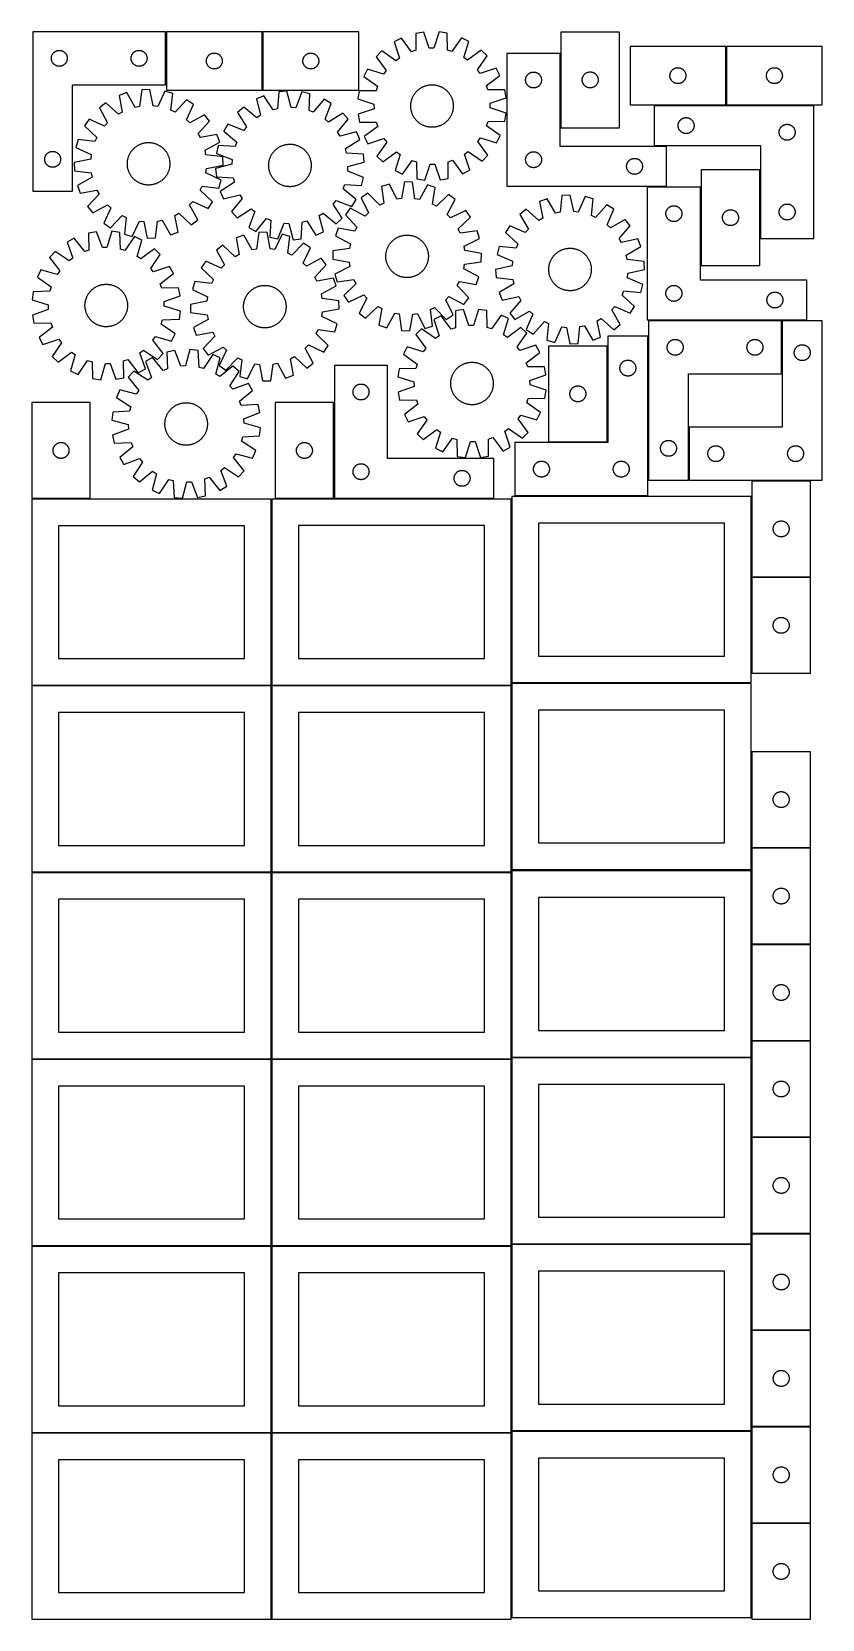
# Model space of a CAD drawing. Header units: millimetres. Extents: x 7 to 1493, y 7 to 2993.
import ezdxf

# ---------------------------------------------------------------- set-up
doc = ezdxf.new("R2010")
doc.units = ezdxf.units.MM
doc.layers.add('COMMON', color=5, linetype='CONTINUOUS', true_color=0x0000ff)
doc.layers.add('CUT', color=7, linetype='CONTINUOUS', true_color=0x000000)

msp = doc.modelspace()

# ---------------------------------------------------------------- linework, layer by layer
at = {"layer": 'COMMON'}
for p, q in [((440.660553, 2883.393585), (440.660553, 2993.393585)), ((1312.602506, 2965.851843), (1312.602506, 2855.851843)), ((1001.123658, 2952.672882), (1001.123658, 2812.880153)), ((1177.298587, 2855.101842), (1311.852506, 2855.101842)), ((1313.352507, 2855.101842), (1477.298587, 2855.101842)), ((1376.548587, 2604.351842), (1376.548587, 2733.611115)), ((1200.373658, 2701.922882), (1164.298585, 2701.922882)), ((1265.048585, 2701.172881), (1265.048585, 2553.611115)), ((1166.736059, 2450.42288), (1416.736059, 2450.42288)), ((1417.48606, 2349.67288), (1417.48606, 2449.630402)), ((1165.986059, 2149.67288), (1165.986059, 2420.57547)), ((1089.486058, 2222.121613), (1089.486058, 2402.121613)), ((575.105927, 2115.648696), (575.105927, 2295.648696)), ((1242.48606, 2149.67288), (1242.48606, 2249.630402)), ((457.274768, 1764.148695), (457.274768, 2114.123915)), ((464.355926, 2114.898695), (574.355926, 2114.898695)), ((875.855927, 2114.898696), (575.855927, 2114.898696)), ((1360.323015, 2118.763973), (1360.323015, 1968.060334)), ((1360.323015, 1966.560333), (1360.323015, 1786.560333)), ((1471.073016, 1967.310334), (1361.073016, 1967.310334)), ((456.524767, 1763.373915), (6.524767, 1763.373915)), ((457.274768, 1412.648694), (457.274768, 1762.623914)), ((908.024768, 1763.398695), (458.024768, 1763.398695)), ((1359.549609, 1768.013973), (909.573015, 1768.013973)), ((1471.078713, 1457.973053), (1361.078713, 1457.973053)), ((456.524767, 1411.873914), (6.524767, 1411.873914)), ((457.274768, 1061.148693), (457.274768, 1411.123913)), ((908.024768, 1411.898694), (458.024768, 1411.898694)), ((1360.319984, 1414.393429), (1360.319984, 1277.223052)), ((1360.319984, 1275.723051), (1360.319984, 1095.723051)), ((1471.078713, 1276.473052), (1361.078713, 1276.473052)), ((1360.319984, 1094.22305), (1360.319984, 1064.393429)), ((1471.078713, 1094.973051), (1361.078713, 1094.973051)), ((6.524767, 1060.373912), (456.524767, 1060.373912)), ((457.274768, 709.648692), (457.274768, 1059.623912)), ((458.024768, 1060.398692), (908.024768, 1060.398692)), ((1359.549609, 1063.643429), (909.569984, 1063.643429)), ((1471.078713, 913.47305), (1361.078713, 913.47305)), ((456.524767, 708.873912), (6.524767, 708.873912)), ((457.274768, 358.148691), (457.274768, 708.123911)), ((908.024768, 708.898692), (458.024768, 708.898692)), ((909.549609, 712.143427), (1359.549609, 712.143427)), ((1471.180621, 550.348171), (1361.180621, 550.348171)), ((1359.549609, 360.643427), (909.549609, 360.643427)), ((1471.180621, 368.84817), (1361.180621, 368.84817)), ((456.524767, 357.373911), (6.524767, 357.373911)), ((457.274768, 6.64869), (457.274768, 356.62391)), ((908.024768, 357.398691), (458.024768, 357.398691))]:
    msp.add_line(p, q, dxfattribs=at)
at = {"layer": 'CUT'}
for p, q in [((8.356777, 2993.443871), (8.356777, 2693.443871)), ((258.356777, 2993.443871), (8.356777, 2993.443871)), ((258.356777, 2893.443871), (258.356777, 2993.443871)), ((439.910552, 2993.393585), (259.910552, 2993.393585)), ((259.910552, 2993.393585), (259.910552, 2883.393585)), ((439.910552, 2883.393585), (439.910552, 2993.393585)), ((621.410553, 2993.393585), (441.410553, 2993.393585)), ((441.410553, 2993.393585), (441.410553, 2883.393585)), ((621.410553, 2883.393585), (621.410553, 2993.393585)), ((744.103184, 2992.855223), (728.924361, 2990.338504)), ((728.924361, 2990.338504), (728.978771, 2958.574188)), ((754.3032, 2962.773095), (744.103184, 2992.855223)), ((772.641286, 2993.061562), (762.87732, 2962.835089)), ((787.854913, 2990.76459), (772.641286, 2993.061562)), ((788.259816, 2959.002808), (787.854913, 2990.76459)), ((1001.873659, 2992.880153), (1001.873659, 2812.880153)), ((1111.873659, 2992.880153), (1001.873659, 2992.880153)), ((1111.873659, 2812.880153), (1111.873659, 2992.880153)), ((51.65037, 2956.861177), (52.349969, 2957.188624)), ((52.349969, 2957.188624), (53.065496, 2957.479623)), ((53.065496, 2957.479623), (53.795055, 2957.733401)), ((53.795055, 2957.733401), (54.53671, 2957.949286)), ((54.53671, 2957.949286), (55.288496, 2958.126706)), ((55.288496, 2958.126706), (56.048419, 2958.265189)), ((56.048419, 2958.265189), (56.814462, 2958.364369)), ((56.814462, 2958.364369), (57.584596, 2958.423982)), ((57.584596, 2958.423982), (58.356777, 2958.443871)), ((58.356777, 2958.443871), (59.128959, 2958.423982)), ((59.128959, 2958.423982), (59.899092, 2958.364369)), ((59.899092, 2958.364369), (60.665136, 2958.265189)), ((60.665136, 2958.265189), (61.425058, 2958.126706)), ((61.425058, 2958.126706), (62.176844, 2957.949286)), ((62.176844, 2957.949286), (62.9185, 2957.733401)), ((62.9185, 2957.733401), (63.648058, 2957.479623)), ((63.648058, 2957.479623), (64.363586, 2957.188624)), ((64.363586, 2957.188624), (65.063184, 2956.861177)), ((201.65037, 2956.861177), (202.349969, 2957.188624)), ((202.349969, 2957.188624), (203.065496, 2957.479623)), ((203.065496, 2957.479623), (203.795055, 2957.733401)), ((203.795055, 2957.733401), (204.53671, 2957.949286)), ((204.53671, 2957.949286), (205.288496, 2958.126706)), ((205.288496, 2958.126706), (206.048419, 2958.265189)), ((206.048419, 2958.265189), (206.814462, 2958.364369)), ((206.814462, 2958.364369), (207.584596, 2958.423982)), ((207.584596, 2958.423982), (208.356777, 2958.443871)), ((208.356777, 2958.443871), (209.128959, 2958.423982)), ((209.128959, 2958.423982), (209.899092, 2958.364369)), ((209.899092, 2958.364369), (210.665136, 2958.265189)), ((210.665136, 2958.265189), (211.425058, 2958.126706)), ((211.425058, 2958.126706), (212.176844, 2957.949286)), ((212.176844, 2957.949286), (212.9185, 2957.733401)), ((212.9185, 2957.733401), (213.648058, 2957.479623)), ((213.648058, 2957.479623), (214.363586, 2957.188624)), ((214.363586, 2957.188624), (215.063184, 2956.861177)), ((665.22204, 2957.298242), (654.421404, 2946.340285)), ((691.155857, 2938.956708), (665.22204, 2957.298242)), ((701.846776, 2981.323505), (688.188566, 2974.239449)), ((688.188566, 2974.239449), (698.056027, 2944.046603)), ((720.843456, 2955.86568), (701.846776, 2981.323505)), ((728.978771, 2958.574188), (720.843456, 2955.86568)), ((762.87732, 2962.835089), (754.3032, 2962.773095)), ((796.433446, 2956.412219), (788.259816, 2959.002808)), ((815.060023, 2982.142072), (796.433446, 2956.412219)), ((828.819239, 2975.256252), (815.060023, 2982.142072)), ((819.389394, 2944.92388), (828.819239, 2975.256252)), ((852.028332, 2958.648909), (826.362442, 2939.934293)), ((862.986289, 2947.848273), (852.028332, 2958.648909)), ((1311.852506, 2965.851843), (1131.852506, 2965.851843)), ((1131.852506, 2965.851843), (1131.852506, 2855.851843)), ((1311.852506, 2855.851843), (1311.852506, 2965.851843)), ((1493.352507, 2965.851843), (1313.352507, 2965.851843)), ((1313.352507, 2965.851843), (1313.352507, 2855.851843)), ((1493.352507, 2855.851843), (1493.352507, 2965.851843)), ((43.36175, 2943.830089), (43.401514, 2944.601502)), ((43.36175, 2943.057652), (43.36175, 2943.830089)), ((43.401514, 2942.286239), (43.36175, 2943.057652)), ((43.401514, 2944.601502), (43.480937, 2945.369846)), ((43.480937, 2941.517895), (43.401514, 2942.286239)), ((43.480937, 2945.369846), (43.599808, 2946.133082)), ((43.599808, 2940.754659), (43.480937, 2941.517895)), ((43.599808, 2946.133082), (43.757812, 2946.889187)), ((43.757812, 2939.998554), (43.599808, 2940.754659)), ((43.757812, 2946.889187), (43.954529, 2947.636155)), ((43.954529, 2939.251586), (43.757812, 2939.998554)), ((43.954529, 2947.636155), (44.189439, 2948.372006)), ((44.189439, 2938.515735), (43.954529, 2939.251586)), ((44.189439, 2948.372006), (44.461918, 2949.094789)), ((44.461918, 2937.792952), (44.189439, 2938.515735)), ((44.461918, 2949.094789), (44.771243, 2949.802586)), ((44.771243, 2937.085155), (44.461918, 2937.792952)), ((44.771243, 2949.802586), (45.116595, 2950.493522)), ((45.116595, 2936.394219), (44.771243, 2937.085155)), ((45.116595, 2950.493522), (45.497058, 2951.165763)), ((45.497058, 2935.721978), (45.116595, 2936.394219)), ((45.497058, 2951.165763), (45.911622, 2951.817526)), ((45.911622, 2935.070215), (45.497058, 2935.721978)), ((45.911622, 2951.817526), (46.359189, 2952.447085)), ((46.359189, 2934.440656), (45.911622, 2935.070215)), ((46.359189, 2952.447085), (46.838571, 2953.052768)), ((46.838571, 2933.834973), (46.359189, 2934.440656)), ((46.838571, 2953.052768), (47.348497, 2953.632971)), ((47.348497, 2933.25477), (46.838571, 2933.834973)), ((47.348497, 2953.632971), (47.887615, 2954.186153)), ((47.887615, 2932.701588), (47.348497, 2933.25477)), ((47.887615, 2954.186153), (48.454495, 2954.710849)), ((48.454495, 2932.176892), (47.887615, 2932.701588)), ((48.454495, 2954.710849), (49.047635, 2955.205668)), ((49.047635, 2931.682073), (48.454495, 2932.176892)), ((49.047635, 2955.205668), (49.665461, 2955.669296)), ((49.665461, 2931.218445), (49.047635, 2931.682073)), ((49.665461, 2955.669296), (50.306334, 2956.100504)), ((50.306334, 2930.787237), (49.665461, 2931.218445)), ((50.306334, 2956.100504), (50.968556, 2956.498149)), ((50.968556, 2930.389592), (50.306334, 2930.787237)), ((50.968556, 2956.498149), (51.65037, 2956.861177)), ((51.65037, 2930.026564), (50.968556, 2930.389592)), ((52.349969, 2929.699117), (51.65037, 2930.026564)), ((53.065496, 2929.408118), (52.349969, 2929.699117)), ((53.795055, 2929.15434), (53.065496, 2929.408118)), ((54.53671, 2928.938455), (53.795055, 2929.15434)), ((55.288496, 2928.761035), (54.53671, 2928.938455)), ((56.048419, 2928.622552), (55.288496, 2928.761035)), ((56.814462, 2928.523372), (56.048419, 2928.622552)), ((57.584596, 2928.463759), (56.814462, 2928.523372)), ((58.356777, 2928.443871), (57.584596, 2928.463759)), ((59.128959, 2928.463759), (58.356777, 2928.443871)), ((59.899092, 2928.523372), (59.128959, 2928.463759)), ((60.665136, 2928.622552), (59.899092, 2928.523372)), ((61.425058, 2928.761035), (60.665136, 2928.622552)), ((62.176844, 2928.938455), (61.425058, 2928.761035)), ((62.9185, 2929.15434), (62.176844, 2928.938455)), ((63.648058, 2929.408118), (62.9185, 2929.15434)), ((64.363586, 2929.699117), (63.648058, 2929.408118)), ((65.063184, 2930.026564), (64.363586, 2929.699117)), ((65.063184, 2956.861177), (65.744998, 2956.498149)), ((65.744998, 2930.389592), (65.063184, 2930.026564)), ((65.744998, 2956.498149), (66.40722, 2956.100504)), ((66.40722, 2930.787237), (65.744998, 2930.389592)), ((66.40722, 2956.100504), (67.048094, 2955.669296)), ((67.048094, 2931.218445), (66.40722, 2930.787237)), ((67.048094, 2955.669296), (67.665919, 2955.205668)), ((67.665919, 2931.682073), (67.048094, 2931.218445)), ((67.665919, 2955.205668), (68.259059, 2954.710849)), ((68.259059, 2932.176892), (67.665919, 2931.682073)), ((68.259059, 2954.710849), (68.82594, 2954.186153)), ((68.82594, 2932.701588), (68.259059, 2932.176892)), ((68.82594, 2954.186153), (69.365058, 2953.632971)), ((69.365058, 2933.25477), (68.82594, 2932.701588)), ((69.365058, 2953.632971), (69.874984, 2953.052768)), ((69.874984, 2933.834973), (69.365058, 2933.25477)), ((69.874984, 2953.052768), (70.354366, 2952.447085)), ((70.354366, 2934.440656), (69.874984, 2933.834973)), ((70.354366, 2952.447085), (70.801932, 2951.817526)), ((70.801932, 2935.070215), (70.354366, 2934.440656)), ((70.801932, 2951.817526), (71.216497, 2951.165763)), ((71.216497, 2935.721978), (70.801932, 2935.070215)), ((71.216497, 2951.165763), (71.596959, 2950.493522)), ((71.596959, 2936.394219), (71.216497, 2935.721978)), ((71.596959, 2950.493522), (71.942311, 2949.802586)), ((71.942311, 2937.085155), (71.596959, 2936.394219)), ((71.942311, 2949.802586), (72.251637, 2949.094789)), ((72.251637, 2937.792952), (71.942311, 2937.085155)), ((72.251637, 2949.094789), (72.524116, 2948.372006)), ((72.524116, 2938.515735), (72.251637, 2937.792952)), ((72.524116, 2948.372006), (72.759025, 2947.636155)), ((72.759025, 2939.251586), (72.524116, 2938.515735)), ((72.759025, 2947.636155), (72.955743, 2946.889187)), ((72.955743, 2939.998554), (72.759025, 2939.251586)), ((72.955743, 2946.889187), (73.113746, 2946.133082)), ((73.113746, 2940.754659), (72.955743, 2939.998554)), ((73.113746, 2946.133082), (73.232617, 2945.369846)), ((73.232617, 2941.517895), (73.113746, 2940.754659)), ((73.232617, 2945.369846), (73.31204, 2944.601502)), ((73.31204, 2942.286239), (73.232617, 2941.517895)), ((73.31204, 2944.601502), (73.351804, 2943.830089)), ((73.351804, 2943.057652), (73.31204, 2942.286239)), ((73.351804, 2943.830089), (73.351804, 2943.057652)), ((193.36175, 2943.830089), (193.401514, 2944.601502)), ((193.36175, 2943.057652), (193.36175, 2943.830089)), ((193.401514, 2942.286239), (193.36175, 2943.057652)), ((193.401514, 2944.601502), (193.480937, 2945.369846)), ((193.480937, 2941.517895), (193.401514, 2942.286239)), ((193.480937, 2945.369846), (193.599808, 2946.133082)), ((193.599808, 2940.754659), (193.480937, 2941.517895)), ((193.599808, 2946.133082), (193.757812, 2946.889187)), ((193.757812, 2939.998554), (193.599808, 2940.754659)), ((193.757812, 2946.889187), (193.954529, 2947.636155)), ((193.954529, 2939.251586), (193.757812, 2939.998554)), ((193.954529, 2947.636155), (194.189439, 2948.372006)), ((194.189439, 2938.515735), (193.954529, 2939.251586)), ((194.189439, 2948.372006), (194.461918, 2949.094789)), ((194.461918, 2937.792952), (194.189439, 2938.515735)), ((194.461918, 2949.094789), (194.771243, 2949.802586)), ((194.771243, 2937.085155), (194.461918, 2937.792952)), ((194.771243, 2949.802586), (195.116595, 2950.493522)), ((195.116595, 2936.394219), (194.771243, 2937.085155)), ((195.116595, 2950.493522), (195.497058, 2951.165763)), ((195.497058, 2935.721978), (195.116595, 2936.394219)), ((195.497058, 2951.165763), (195.911622, 2951.817526)), ((195.911622, 2935.070215), (195.497058, 2935.721978)), ((195.911622, 2951.817526), (196.359189, 2952.447085)), ((196.359189, 2934.440656), (195.911622, 2935.070215)), ((196.359189, 2952.447085), (196.838571, 2953.052768)), ((196.838571, 2933.834973), (196.359189, 2934.440656)), ((196.838571, 2953.052768), (197.348497, 2953.632971)), ((197.348497, 2933.25477), (196.838571, 2933.834973)), ((197.348497, 2953.632971), (197.887615, 2954.186153)), ((197.887615, 2932.701588), (197.348497, 2933.25477)), ((197.887615, 2954.186153), (198.454495, 2954.710849)), ((198.454495, 2932.176892), (197.887615, 2932.701588)), ((198.454495, 2954.710849), (199.047635, 2955.205668)), ((199.047635, 2931.682073), (198.454495, 2932.176892)), ((199.047635, 2955.205668), (199.665461, 2955.669296)), ((199.665461, 2931.218445), (199.047635, 2931.682073)), ((199.665461, 2955.669296), (200.306334, 2956.100504)), ((200.306334, 2930.787237), (199.665461, 2931.218445)), ((200.306334, 2956.100504), (200.968556, 2956.498149)), ((200.968556, 2930.389592), (200.306334, 2930.787237)), ((200.968556, 2956.498149), (201.65037, 2956.861177)), ((201.65037, 2930.026564), (200.968556, 2930.389592)), ((202.349969, 2929.699117), (201.65037, 2930.026564)), ((203.065496, 2929.408118), (202.349969, 2929.699117)), ((203.795055, 2929.15434), (203.065496, 2929.408118)), ((204.53671, 2928.938455), (203.795055, 2929.15434)), ((205.288496, 2928.761035), (204.53671, 2928.938455)), ((206.048419, 2928.622552), (205.288496, 2928.761035)), ((206.814462, 2928.523372), (206.048419, 2928.622552)), ((207.584596, 2928.463759), (206.814462, 2928.523372)), ((208.356777, 2928.443871), (207.584596, 2928.463759)), ((209.128959, 2928.463759), (208.356777, 2928.443871)), ((209.899092, 2928.523372), (209.128959, 2928.463759)), ((210.665136, 2928.622552), (209.899092, 2928.523372)), ((211.425058, 2928.761035), (210.665136, 2928.622552)), ((212.176844, 2928.938455), (211.425058, 2928.761035)), ((212.9185, 2929.15434), (212.176844, 2928.938455)), ((213.648058, 2929.408118), (212.9185, 2929.15434)), ((214.363586, 2929.699117), (213.648058, 2929.408118)), ((215.063184, 2930.026564), (214.363586, 2929.699117)), ((215.063184, 2956.861177), (215.744998, 2956.498149)), ((215.744998, 2930.389592), (215.063184, 2930.026564)), ((215.744998, 2956.498149), (216.40722, 2956.100504)), ((216.40722, 2930.787237), (215.744998, 2930.389592)), ((216.40722, 2956.100504), (217.048094, 2955.669296)), ((217.048094, 2931.218445), (216.40722, 2930.787237)), ((217.048094, 2955.669296), (217.665919, 2955.205668)), ((217.665919, 2931.682073), (217.048094, 2931.218445)), ((217.665919, 2955.205668), (218.259059, 2954.710849)), ((218.259059, 2932.176892), (217.665919, 2931.682073)), ((218.259059, 2954.710849), (218.82594, 2954.186153)), ((218.82594, 2932.701588), (218.259059, 2932.176892)), ((218.82594, 2954.186153), (219.365058, 2953.632971)), ((219.365058, 2933.25477), (218.82594, 2932.701588)), ((219.365058, 2953.632971), (219.874984, 2953.052768)), ((219.874984, 2933.834973), (219.365058, 2933.25477)), ((219.874984, 2953.052768), (220.354366, 2952.447085)), ((220.354366, 2934.440656), (219.874984, 2933.834973)), ((220.354366, 2952.447085), (220.801932, 2951.817526)), ((220.801932, 2935.070215), (220.354366, 2934.440656)), ((220.801932, 2951.817526), (221.216497, 2951.165763)), ((221.216497, 2935.721978), (220.801932, 2935.070215)), ((221.216497, 2951.165763), (221.596959, 2950.493522)), ((221.596959, 2936.394219), (221.216497, 2935.721978)), ((221.596959, 2950.493522), (221.942311, 2949.802586)), ((221.942311, 2937.085155), (221.596959, 2936.394219)), ((221.942311, 2949.802586), (222.251637, 2949.094789)), ((222.251637, 2937.792952), (221.942311, 2937.085155)), ((222.251637, 2949.094789), (222.524116, 2948.372006)), ((222.524116, 2938.515735), (222.251637, 2937.792952)), ((222.524116, 2948.372006), (222.759025, 2947.636155)), ((222.759025, 2939.251586), (222.524116, 2938.515735)), ((222.759025, 2947.636155), (222.955743, 2946.889187)), ((222.955743, 2939.998554), (222.759025, 2939.251586)), ((222.955743, 2946.889187), (223.113746, 2946.133082)), ((223.113746, 2940.754659), (222.955743, 2939.998554)), ((223.113746, 2946.133082), (223.232617, 2945.369846)), ((223.232617, 2941.517895), (223.113746, 2940.754659)), ((223.232617, 2945.369846), (223.31204, 2944.601502)), ((223.31204, 2942.286239), (223.232617, 2941.517895)), ((223.31204, 2944.601502), (223.351804, 2943.830089)), ((223.351804, 2943.057652), (223.31204, 2942.286239)), ((223.351804, 2943.830089), (223.351804, 2943.057652)), ((334.910552, 2938.393585), (334.930441, 2939.165766)), ((334.930441, 2937.621403), (334.910552, 2938.393585)), ((334.930441, 2939.165766), (334.990054, 2939.935899)), ((334.990054, 2936.85127), (334.930441, 2937.621403)), ((334.990054, 2939.935899), (335.089234, 2940.701943)), ((335.089234, 2936.085226), (334.990054, 2936.85127)), ((335.089234, 2940.701943), (335.227717, 2941.461866)), ((335.227717, 2935.325304), (335.089234, 2936.085226)), ((335.227717, 2941.461866), (335.405136, 2942.213651)), ((335.405136, 2934.573518), (335.227717, 2935.325304)), ((335.405136, 2942.213651), (335.621022, 2942.955307)), ((335.621022, 2933.831862), (335.405136, 2934.573518)), ((335.621022, 2942.955307), (335.8748, 2943.684866)), ((335.8748, 2933.102303), (335.621022, 2933.831862)), ((335.8748, 2943.684866), (336.165799, 2944.400393)), ((336.165799, 2932.386776), (335.8748, 2933.102303)), ((336.165799, 2944.400393), (336.493246, 2945.099991)), ((336.493246, 2931.687178), (336.165799, 2932.386776)), ((336.493246, 2945.099991), (336.856274, 2945.781806)), ((336.856274, 2931.005364), (336.493246, 2931.687178)), ((336.856274, 2945.781806), (337.253919, 2946.444027)), ((337.253919, 2930.343142), (336.856274, 2931.005364)), ((337.253919, 2946.444027), (337.685127, 2947.084901)), ((337.685127, 2929.702268), (337.253919, 2930.343142)), ((337.685127, 2947.084901), (338.148755, 2947.702727)), ((338.148755, 2929.084442), (337.685127, 2929.702268)), ((338.148755, 2947.702727), (338.643573, 2948.295866)), ((338.643573, 2928.491303), (338.148755, 2929.084442)), ((338.643573, 2948.295866), (339.168269, 2948.862747)), ((339.168269, 2927.924422), (338.643573, 2928.491303)), ((339.168269, 2948.862747), (339.721452, 2949.401865)), ((339.721452, 2927.385304), (339.168269, 2927.924422)), ((339.721452, 2949.401865), (340.301655, 2949.911791)), ((340.301655, 2926.875378), (339.721452, 2927.385304)), ((340.301655, 2949.911791), (340.907338, 2950.391173)), ((340.907338, 2950.391173), (341.536896, 2950.83874)), ((341.536896, 2950.83874), (342.18866, 2951.253304)), ((342.18866, 2951.253304), (342.860901, 2951.633767)), ((342.860901, 2951.633767), (343.551836, 2951.979118)), ((343.551836, 2951.979118), (344.259634, 2952.288444)), ((344.259634, 2952.288444), (344.982416, 2952.560923)), ((344.982416, 2952.560923), (345.718268, 2952.795833)), ((345.718268, 2952.795833), (346.465236, 2952.99255)), ((346.465236, 2952.99255), (347.221341, 2953.150554)), ((347.221341, 2953.150554), (347.984577, 2953.269425)), ((347.984577, 2953.269425), (348.75292, 2953.348847)), ((348.75292, 2953.348847), (349.524334, 2953.388612)), ((349.524334, 2953.388612), (350.296771, 2953.388612)), ((350.296771, 2953.388612), (351.068184, 2953.348847)), ((351.068184, 2953.348847), (351.836528, 2953.269425)), ((351.836528, 2953.269425), (352.599764, 2953.150554)), ((352.599764, 2953.150554), (353.355868, 2952.99255)), ((353.355868, 2952.99255), (354.102837, 2952.795833)), ((354.102837, 2952.795833), (354.838688, 2952.560923)), ((354.838688, 2952.560923), (355.561471, 2952.288444)), ((355.561471, 2952.288444), (356.269268, 2951.979118)), ((356.269268, 2951.979118), (356.960203, 2951.633767)), ((356.960203, 2951.633767), (357.632444, 2951.253304)), ((357.632444, 2951.253304), (358.284208, 2950.83874)), ((358.284208, 2950.83874), (358.913766, 2950.391173)), ((358.913766, 2950.391173), (359.51945, 2949.911791)), ((359.51945, 2949.911791), (360.099652, 2949.401865)), ((360.099652, 2927.385304), (359.51945, 2926.875378)), ((360.099652, 2949.401865), (360.652835, 2948.862747)), ((360.652835, 2927.924422), (360.099652, 2927.385304)), ((360.652835, 2948.862747), (361.177531, 2948.295866)), ((361.177531, 2928.491303), (360.652835, 2927.924422)), ((361.177531, 2948.295866), (361.672349, 2947.702727)), ((361.672349, 2929.084442), (361.177531, 2928.491303)), ((361.672349, 2947.702727), (362.135977, 2947.084901)), ((362.135977, 2929.702268), (361.672349, 2929.084442)), ((362.135977, 2947.084901), (362.567186, 2946.444027)), ((362.567186, 2930.343142), (362.135977, 2929.702268)), ((362.567186, 2946.444027), (362.964831, 2945.781806)), ((362.964831, 2931.005364), (362.567186, 2930.343142)), ((362.964831, 2945.781806), (363.327858, 2945.099991)), ((363.327858, 2931.687178), (362.964831, 2931.005364)), ((363.327858, 2945.099991), (363.655306, 2944.400393)), ((363.655306, 2932.386776), (363.327858, 2931.687178)), ((363.655306, 2944.400393), (363.946305, 2943.684866)), ((363.946305, 2933.102303), (363.655306, 2932.386776)), ((363.946305, 2943.684866), (364.200083, 2942.955307)), ((364.200083, 2933.831862), (363.946305, 2933.102303)), ((364.200083, 2942.955307), (364.415968, 2942.213651)), ((364.415968, 2934.573518), (364.200083, 2933.831862)), ((364.415968, 2942.213651), (364.593388, 2941.461866)), ((364.593388, 2935.325304), (364.415968, 2934.573518)), ((364.593388, 2941.461866), (364.731871, 2940.701943)), ((364.731871, 2936.085226), (364.593388, 2935.325304)), ((364.731871, 2940.701943), (364.83105, 2939.935899)), ((364.83105, 2936.85127), (364.731871, 2936.085226)), ((364.83105, 2939.935899), (364.890664, 2939.165766)), ((364.890664, 2937.621403), (364.83105, 2936.85127)), ((364.890664, 2939.165766), (364.910552, 2938.393585)), ((364.910552, 2938.393585), (364.890664, 2937.621403)), ((516.410553, 2938.393585), (516.430442, 2939.165766)), ((516.430442, 2937.621403), (516.410553, 2938.393585)), ((516.430442, 2939.165766), (516.490055, 2939.935899)), ((516.490055, 2936.85127), (516.430442, 2937.621403)), ((516.490055, 2939.935899), (516.589235, 2940.701943)), ((516.589235, 2936.085226), (516.490055, 2936.85127)), ((516.589235, 2940.701943), (516.727718, 2941.461866)), ((516.727718, 2935.325304), (516.589235, 2936.085226)), ((516.727718, 2941.461866), (516.905137, 2942.213651)), ((516.905137, 2934.573518), (516.727718, 2935.325304)), ((516.905137, 2942.213651), (517.121023, 2942.955307)), ((517.121023, 2933.831862), (516.905137, 2934.573518)), ((517.121023, 2942.955307), (517.374801, 2943.684866)), ((517.374801, 2933.102303), (517.121023, 2933.831862)), ((517.374801, 2943.684866), (517.6658, 2944.400393)), ((517.6658, 2932.386776), (517.374801, 2933.102303)), ((517.6658, 2944.400393), (517.993247, 2945.099991)), ((517.993247, 2931.687178), (517.6658, 2932.386776)), ((517.993247, 2945.099991), (518.356275, 2945.781806)), ((518.356275, 2931.005364), (517.993247, 2931.687178)), ((518.356275, 2945.781806), (518.75392, 2946.444027)), ((518.75392, 2930.343142), (518.356275, 2931.005364)), ((518.75392, 2946.444027), (519.185128, 2947.084901)), ((519.185128, 2929.702268), (518.75392, 2930.343142)), ((519.185128, 2947.084901), (519.648756, 2947.702727)), ((519.648756, 2929.084442), (519.185128, 2929.702268)), ((519.648756, 2947.702727), (520.143574, 2948.295866)), ((520.143574, 2928.491303), (519.648756, 2929.084442)), ((520.143574, 2948.295866), (520.66827, 2948.862747)), ((520.66827, 2927.924422), (520.143574, 2928.491303)), ((520.66827, 2948.862747), (521.221453, 2949.401865)), ((521.221453, 2927.385304), (520.66827, 2927.924422)), ((521.221453, 2949.401865), (521.801656, 2949.911791)), ((521.801656, 2926.875378), (521.221453, 2927.385304)), ((521.801656, 2949.911791), (522.407339, 2950.391173)), ((522.407339, 2950.391173), (523.036897, 2950.83874)), ((523.036897, 2950.83874), (523.688661, 2951.253304)), ((523.688661, 2951.253304), (524.360902, 2951.633767)), ((524.360902, 2951.633767), (525.051837, 2951.979118)), ((525.051837, 2951.979118), (525.759635, 2952.288444)), ((525.759635, 2952.288444), (526.482417, 2952.560923)), ((526.482417, 2952.560923), (527.218269, 2952.795833)), ((527.218269, 2952.795833), (527.965237, 2952.99255)), ((527.965237, 2952.99255), (528.721342, 2953.150554)), ((528.721342, 2953.150554), (529.484578, 2953.269425)), ((529.484578, 2953.269425), (530.252921, 2953.348847)), ((530.252921, 2953.348847), (531.024335, 2953.388612)), ((531.024335, 2953.388612), (531.796772, 2953.388612)), ((531.796772, 2953.388612), (532.568185, 2953.348847)), ((532.568185, 2953.348847), (533.336529, 2953.269425)), ((533.336529, 2953.269425), (534.099765, 2953.150554)), ((534.099765, 2953.150554), (534.855869, 2952.99255)), ((534.855869, 2952.99255), (535.602838, 2952.795833)), ((535.602838, 2952.795833), (536.338689, 2952.560923)), ((536.338689, 2952.560923), (537.061472, 2952.288444)), ((537.061472, 2952.288444), (537.769269, 2951.979118)), ((537.769269, 2951.979118), (538.460204, 2951.633767)), ((538.460204, 2951.633767), (539.132445, 2951.253304)), ((539.132445, 2951.253304), (539.784209, 2950.83874)), ((539.784209, 2950.83874), (540.413767, 2950.391173)), ((540.413767, 2950.391173), (541.019451, 2949.911791)), ((541.019451, 2949.911791), (541.599653, 2949.401865)), ((541.599653, 2927.385304), (541.019451, 2926.875378)), ((541.599653, 2949.401865), (542.152836, 2948.862747)), ((542.152836, 2927.924422), (541.599653, 2927.385304)), ((542.152836, 2948.862747), (542.677532, 2948.295866)), ((542.677532, 2928.491303), (542.152836, 2927.924422)), ((542.677532, 2948.295866), (543.17235, 2947.702727)), ((543.17235, 2929.084442), (542.677532, 2928.491303)), ((543.17235, 2947.702727), (543.635978, 2947.084901)), ((543.635978, 2929.702268), (543.17235, 2929.084442)), ((543.635978, 2947.084901), (544.067187, 2946.444027)), ((544.067187, 2930.343142), (543.635978, 2929.702268)), ((544.067187, 2946.444027), (544.464832, 2945.781806)), ((544.464832, 2931.005364), (544.067187, 2930.343142)), ((544.464832, 2945.781806), (544.827859, 2945.099991)), ((544.827859, 2931.687178), (544.464832, 2931.005364)), ((544.827859, 2945.099991), (545.155307, 2944.400393)), ((545.155307, 2932.386776), (544.827859, 2931.687178)), ((545.155307, 2944.400393), (545.446306, 2943.684866)), ((545.446306, 2933.102303), (545.155307, 2932.386776)), ((545.446306, 2943.684866), (545.700084, 2942.955307)), ((545.700084, 2933.831862), (545.446306, 2933.102303)), ((545.700084, 2942.955307), (545.915969, 2942.213651)), ((545.915969, 2934.573518), (545.700084, 2933.831862)), ((545.915969, 2942.213651), (546.093389, 2941.461866)), ((546.093389, 2935.325304), (545.915969, 2934.573518)), ((546.093389, 2941.461866), (546.231872, 2940.701943)), ((546.231872, 2936.085226), (546.093389, 2935.325304)), ((546.231872, 2940.701943), (546.331051, 2939.935899)), ((546.331051, 2936.85127), (546.231872, 2936.085226)), ((546.331051, 2939.935899), (546.390665, 2939.165766)), ((546.390665, 2937.621403), (546.331051, 2936.85127)), ((546.390665, 2939.165766), (546.410553, 2938.393585)), ((546.410553, 2938.393585), (546.390665, 2937.621403)), ((654.421404, 2946.340285), (673.13602, 2920.674395)), ((698.056027, 2944.046603), (691.155857, 2938.956708)), ((826.362442, 2939.934293), (819.389394, 2944.92388)), ((844.644755, 2921.914456), (862.986289, 2947.848273)), ((1000.373658, 2952.672882), (900.373658, 2952.672882)), ((900.373658, 2952.672882), (900.373658, 2702.672882)), ((1000.373658, 2777.672882), (1000.373658, 2952.672882)), ((340.907338, 2926.395996), (340.301655, 2926.875378)), ((341.536896, 2925.948429), (340.907338, 2926.395996)), ((342.18866, 2925.533865), (341.536896, 2925.948429)), ((342.860901, 2925.153403), (342.18866, 2925.533865)), ((343.551836, 2924.808051), (342.860901, 2925.153403)), ((344.259634, 2924.498725), (343.551836, 2924.808051)), ((344.982416, 2924.226246), (344.259634, 2924.498725)), ((345.718268, 2923.991336), (344.982416, 2924.226246)), ((346.465236, 2923.794619), (345.718268, 2923.991336)), ((347.221341, 2923.636615), (346.465236, 2923.794619)), ((347.984577, 2923.517744), (347.221341, 2923.636615)), ((348.75292, 2923.438322), (347.984577, 2923.517744)), ((349.524334, 2923.398558), (348.75292, 2923.438322)), ((350.296771, 2923.398558), (349.524334, 2923.398558)), ((351.068184, 2923.438322), (350.296771, 2923.398558)), ((351.836528, 2923.517744), (351.068184, 2923.438322)), ((352.599764, 2923.636615), (351.836528, 2923.517744)), ((353.355868, 2923.794619), (352.599764, 2923.636615)), ((354.102837, 2923.991336), (353.355868, 2923.794619)), ((354.838688, 2924.226246), (354.102837, 2923.991336)), ((355.561471, 2924.498725), (354.838688, 2924.226246)), ((356.269268, 2924.808051), (355.561471, 2924.498725)), ((356.960203, 2925.153403), (356.269268, 2924.808051)), ((357.632444, 2925.533865), (356.960203, 2925.153403)), ((358.284208, 2925.948429), (357.632444, 2925.533865)), ((358.913766, 2926.395996), (358.284208, 2925.948429)), ((359.51945, 2926.875378), (358.913766, 2926.395996)), ((522.407339, 2926.395996), (521.801656, 2926.875378)), ((523.036897, 2925.948429), (522.407339, 2926.395996)), ((523.688661, 2925.533865), (523.036897, 2925.948429)), ((524.360902, 2925.153403), (523.688661, 2925.533865)), ((525.051837, 2924.808051), (524.360902, 2925.153403)), ((525.759635, 2924.498725), (525.051837, 2924.808051)), ((526.482417, 2924.226246), (525.759635, 2924.498725)), ((527.218269, 2923.991336), (526.482417, 2924.226246)), ((527.965237, 2923.794619), (527.218269, 2923.991336)), ((528.721342, 2923.636615), (527.965237, 2923.794619)), ((529.484578, 2923.517744), (528.721342, 2923.636615)), ((530.252921, 2923.438322), (529.484578, 2923.517744)), ((531.024335, 2923.398558), (530.252921, 2923.438322)), ((531.796772, 2923.398558), (531.024335, 2923.398558)), ((532.568185, 2923.438322), (531.796772, 2923.398558)), ((533.336529, 2923.517744), (532.568185, 2923.438322)), ((534.099765, 2923.636615), (533.336529, 2923.517744)), ((534.855869, 2923.794619), (534.099765, 2923.636615)), ((535.602838, 2923.991336), (534.855869, 2923.794619)), ((536.338689, 2924.226246), (535.602838, 2923.991336)), ((537.061472, 2924.498725), (536.338689, 2924.226246)), ((537.769269, 2924.808051), (537.061472, 2924.498725)), ((538.460204, 2925.153403), (537.769269, 2924.808051)), ((539.132445, 2925.533865), (538.460204, 2925.153403)), ((539.784209, 2925.948429), (539.132445, 2925.533865)), ((540.413767, 2926.395996), (539.784209, 2925.948429)), ((541.019451, 2926.875378), (540.413767, 2926.395996)), ((637.814061, 2923.131193), (630.928241, 2909.371976)), ((630.928241, 2909.371976), (656.658095, 2890.745399)), ((668.146433, 2913.701348), (637.814061, 2923.131193)), ((673.13602, 2920.674395), (668.146433, 2913.701348)), ((849.73465, 2915.014286), (844.644755, 2921.914456)), ((879.927496, 2924.881747), (849.73465, 2915.014286)), ((861.553727, 2892.226857), (887.011552, 2911.223538)), ((887.011552, 2911.223538), (879.927496, 2924.881747)), ((935.373658, 2902.672882), (935.393547, 2903.445064)), ((935.393547, 2901.900701), (935.373658, 2902.672882)), ((935.393547, 2903.445064), (935.45316, 2904.215197)), ((935.45316, 2901.130567), (935.393547, 2901.900701)), ((935.45316, 2904.215197), (935.552339, 2904.981241)), ((935.552339, 2900.364524), (935.45316, 2901.130567)), ((935.552339, 2904.981241), (935.690823, 2905.741163)), ((935.690823, 2899.604601), (935.552339, 2900.364524)), ((935.690823, 2905.741163), (935.868242, 2906.492949)), ((935.868242, 2898.852815), (935.690823, 2899.604601)), ((935.868242, 2906.492949), (936.084127, 2907.234605)), ((936.084127, 2898.11116), (935.868242, 2898.852815)), ((936.084127, 2907.234605), (936.337906, 2907.964164)), ((936.337906, 2897.381601), (936.084127, 2898.11116)), ((936.337906, 2907.964164), (936.628904, 2908.679691)), ((936.628904, 2896.666074), (936.337906, 2897.381601)), ((936.628904, 2908.679691), (936.956352, 2909.379289)), ((936.956352, 2909.379289), (937.319379, 2910.061103)), ((937.319379, 2910.061103), (937.717025, 2910.723325)), ((937.717025, 2910.723325), (938.148233, 2911.364199)), ((938.148233, 2911.364199), (938.611861, 2911.982024)), ((938.611861, 2911.982024), (939.106679, 2912.575164)), ((939.106679, 2912.575164), (939.631375, 2913.142045)), ((939.631375, 2913.142045), (940.184558, 2913.681163)), ((940.184558, 2913.681163), (940.76476, 2914.191089)), ((940.76476, 2914.191089), (941.370444, 2914.670471)), ((941.370444, 2914.670471), (942.000002, 2915.118037)), ((942.000002, 2915.118037), (942.651766, 2915.532602)), ((942.651766, 2915.532602), (943.324007, 2915.913064)), ((943.324007, 2915.913064), (944.014942, 2916.258416)), ((944.014942, 2916.258416), (944.72274, 2916.567742)), ((944.72274, 2916.567742), (945.445522, 2916.840221)), ((945.445522, 2916.840221), (946.181373, 2917.07513)), ((946.181373, 2917.07513), (946.928342, 2917.271848)), ((946.928342, 2917.271848), (947.684447, 2917.429851)), ((947.684447, 2917.429851), (948.447683, 2917.548722)), ((948.447683, 2917.548722), (949.216026, 2917.628145)), ((949.216026, 2917.628145), (949.987439, 2917.667909)), ((949.987439, 2917.667909), (950.759877, 2917.667909)), ((950.759877, 2917.667909), (951.53129, 2917.628145)), ((951.53129, 2917.628145), (952.299633, 2917.548722)), ((952.299633, 2917.548722), (953.062869, 2917.429851)), ((953.062869, 2917.429851), (953.818974, 2917.271848)), ((953.818974, 2917.271848), (954.565942, 2917.07513)), ((954.565942, 2917.07513), (955.301794, 2916.840221)), ((955.301794, 2916.840221), (956.024576, 2916.567742)), ((956.024576, 2916.567742), (956.732374, 2916.258416)), ((956.732374, 2916.258416), (957.423309, 2915.913064)), ((957.423309, 2915.913064), (958.09555, 2915.532602)), ((958.09555, 2915.532602), (958.747314, 2915.118037)), ((958.747314, 2915.118037), (959.376872, 2914.670471)), ((959.376872, 2914.670471), (959.982556, 2914.191089)), ((959.982556, 2914.191089), (960.562758, 2913.681163)), ((960.562758, 2913.681163), (961.115941, 2913.142045)), ((961.115941, 2913.142045), (961.640637, 2912.575164)), ((961.640637, 2912.575164), (962.135455, 2911.982024)), ((962.135455, 2911.982024), (962.599083, 2911.364199)), ((962.599083, 2911.364199), (963.030291, 2910.723325)), ((963.030291, 2910.723325), (963.427937, 2910.061103)), ((963.427937, 2910.061103), (963.790964, 2909.379289)), ((963.790964, 2909.379289), (964.118411, 2908.679691)), ((964.118411, 2908.679691), (964.40941, 2907.964164)), ((964.40941, 2897.381601), (964.118411, 2896.666074)), ((964.40941, 2907.964164), (964.663189, 2907.234605)), ((964.663189, 2898.11116), (964.40941, 2897.381601)), ((964.663189, 2907.234605), (964.879074, 2906.492949)), ((964.879074, 2898.852815), (964.663189, 2898.11116)), ((964.879074, 2906.492949), (965.056493, 2905.741163)), ((965.056493, 2899.604601), (964.879074, 2898.852815)), ((965.056493, 2905.741163), (965.194976, 2904.981241)), ((965.194976, 2900.364524), (965.056493, 2899.604601)), ((965.194976, 2904.981241), (965.294156, 2904.215197)), ((965.294156, 2901.130567), (965.194976, 2900.364524)), ((965.294156, 2904.215197), (965.353769, 2903.445064)), ((965.353769, 2901.900701), (965.294156, 2901.130567)), ((965.353769, 2903.445064), (965.373658, 2902.672882)), ((965.373658, 2902.672882), (965.353769, 2901.900701)), ((1041.878632, 2903.266372), (1041.918396, 2904.037785)), ((1041.878632, 2902.493934), (1041.878632, 2903.266372)), ((1041.918396, 2901.722521), (1041.878632, 2902.493934)), ((1041.918396, 2904.037785), (1041.997819, 2904.806128)), ((1041.997819, 2900.954178), (1041.918396, 2901.722521)), ((1041.997819, 2904.806128), (1042.11669, 2905.569364)), ((1042.11669, 2900.190942), (1041.997819, 2900.954178)), ((1042.11669, 2905.569364), (1042.274693, 2906.325469)), ((1042.274693, 2899.434837), (1042.11669, 2900.190942)), ((1042.274693, 2906.325469), (1042.471411, 2907.072438)), ((1042.471411, 2898.687869), (1042.274693, 2899.434837)), ((1042.471411, 2907.072438), (1042.70632, 2907.808289)), ((1042.70632, 2897.952017), (1042.471411, 2898.687869)), ((1042.70632, 2907.808289), (1042.978799, 2908.531071)), ((1042.978799, 2897.229235), (1042.70632, 2897.952017)), ((1042.978799, 2908.531071), (1043.288125, 2909.238869)), ((1043.288125, 2909.238869), (1043.633477, 2909.929804)), ((1043.633477, 2909.929804), (1044.013939, 2910.602045)), ((1044.013939, 2910.602045), (1044.428504, 2911.253809)), ((1044.428504, 2911.253809), (1044.87607, 2911.883367)), ((1044.87607, 2911.883367), (1045.355452, 2912.489051)), ((1045.355452, 2912.489051), (1045.865378, 2913.069253)), ((1045.865378, 2913.069253), (1046.404497, 2913.622436)), ((1046.404497, 2913.622436), (1046.971377, 2914.147132)), ((1046.971377, 2914.147132), (1047.564517, 2914.64195)), ((1047.564517, 2914.64195), (1048.182342, 2915.105578)), ((1048.182342, 2915.105578), (1048.823216, 2915.536786)), ((1048.823216, 2915.536786), (1049.485438, 2915.934432)), ((1049.485438, 2915.934432), (1050.167252, 2916.297459)), ((1050.167252, 2916.297459), (1050.86685, 2916.624907)), ((1050.86685, 2916.624907), (1051.582378, 2916.915905)), ((1051.582378, 2916.915905), (1052.311936, 2917.169684)), ((1052.311936, 2917.169684), (1053.053592, 2917.385569)), ((1053.053592, 2917.385569), (1053.805378, 2917.562988)), ((1053.805378, 2917.562988), (1054.5653, 2917.701472)), ((1054.5653, 2917.701472), (1055.331344, 2917.800651)), ((1055.331344, 2917.800651), (1056.101478, 2917.860264)), ((1056.101478, 2917.860264), (1056.873659, 2917.880153)), ((1056.873659, 2917.880153), (1057.64584, 2917.860264)), ((1057.64584, 2917.860264), (1058.415974, 2917.800651)), ((1058.415974, 2917.800651), (1059.182018, 2917.701472)), ((1059.182018, 2917.701472), (1059.94194, 2917.562988)), ((1059.94194, 2917.562988), (1060.693726, 2917.385569)), ((1060.693726, 2917.385569), (1061.435381, 2917.169684)), ((1061.435381, 2917.169684), (1062.16494, 2916.915905)), ((1062.16494, 2916.915905), (1062.880468, 2916.624907)), ((1062.880468, 2916.624907), (1063.580066, 2916.297459)), ((1063.580066, 2916.297459), (1064.26188, 2915.934432)), ((1064.26188, 2915.934432), (1064.924102, 2915.536786)), ((1064.924102, 2915.536786), (1065.564975, 2915.105578)), ((1065.564975, 2915.105578), (1066.182801, 2914.64195)), ((1066.182801, 2914.64195), (1066.775941, 2914.147132)), ((1066.775941, 2914.147132), (1067.342821, 2913.622436)), ((1067.342821, 2913.622436), (1067.881939, 2913.069253)), ((1067.881939, 2913.069253), (1068.391866, 2912.489051)), ((1068.391866, 2912.489051), (1068.871248, 2911.883367)), ((1068.871248, 2911.883367), (1069.318814, 2911.253809)), ((1069.318814, 2911.253809), (1069.733378, 2910.602045)), ((1069.733378, 2910.602045), (1070.113841, 2909.929804)), ((1070.113841, 2909.929804), (1070.459193, 2909.238869)), ((1070.459193, 2909.238869), (1070.768518, 2908.531071)), ((1070.768518, 2908.531071), (1071.040997, 2907.808289)), ((1071.040997, 2897.952017), (1070.768518, 2897.229235)), ((1071.040997, 2907.808289), (1071.275907, 2907.072438)), ((1071.275907, 2898.687869), (1071.040997, 2897.952017)), ((1071.275907, 2907.072438), (1071.472625, 2906.325469)), ((1071.472625, 2899.434837), (1071.275907, 2898.687869)), ((1071.472625, 2906.325469), (1071.630628, 2905.569364)), ((1071.630628, 2900.190942), (1071.472625, 2899.434837)), ((1071.630628, 2905.569364), (1071.749499, 2904.806128)), ((1071.749499, 2900.954178), (1071.630628, 2900.190942)), ((1071.749499, 2904.806128), (1071.828922, 2904.037785)), ((1071.828922, 2901.722521), (1071.749499, 2900.954178)), ((1071.828922, 2904.037785), (1071.868686, 2903.266372)), ((1071.868686, 2902.493934), (1071.828922, 2901.722521)), ((1071.868686, 2903.266372), (1071.868686, 2902.493934)), ((1206.852506, 2910.851843), (1206.872394, 2911.624025)), ((1206.872394, 2910.079662), (1206.852506, 2910.851843)), ((1206.872394, 2911.624025), (1206.932008, 2912.394158)), ((1206.932008, 2909.309528), (1206.872394, 2910.079662)), ((1206.932008, 2912.394158), (1207.031187, 2913.160202)), ((1207.031187, 2908.543485), (1206.932008, 2909.309528)), ((1207.031187, 2913.160202), (1207.16967, 2913.920124)), ((1207.16967, 2907.783562), (1207.031187, 2908.543485)), ((1207.16967, 2913.920124), (1207.34709, 2914.67191)), ((1207.34709, 2907.031776), (1207.16967, 2907.783562)), ((1207.34709, 2914.67191), (1207.562975, 2915.413566)), ((1207.562975, 2906.290121), (1207.34709, 2907.031776)), ((1207.562975, 2915.413566), (1207.816753, 2916.143125)), ((1207.816753, 2905.560562), (1207.562975, 2906.290121)), ((1207.816753, 2916.143125), (1208.107752, 2916.858652)), ((1208.107752, 2904.845035), (1207.816753, 2905.560562)), ((1208.107752, 2916.858652), (1208.4352, 2917.55825)), ((1208.4352, 2904.145436), (1208.107752, 2904.845035)), ((1208.4352, 2917.55825), (1208.798227, 2918.240064)), ((1208.798227, 2903.463622), (1208.4352, 2904.145436)), ((1208.798227, 2918.240064), (1209.195872, 2918.902286)), ((1209.195872, 2902.8014), (1208.798227, 2903.463622)), ((1209.195872, 2918.902286), (1209.627081, 2919.54316)), ((1209.627081, 2902.160527), (1209.195872, 2902.8014)), ((1209.627081, 2919.54316), (1210.090709, 2920.160985)), ((1210.090709, 2901.542701), (1209.627081, 2902.160527)), ((1210.090709, 2920.160985), (1210.585527, 2920.754125)), ((1210.585527, 2900.949561), (1210.090709, 2901.542701)), ((1210.585527, 2920.754125), (1211.110223, 2921.321006)), ((1211.110223, 2900.382681), (1210.585527, 2900.949561)), ((1211.110223, 2921.321006), (1211.663406, 2921.860124)), ((1211.663406, 2899.843563), (1211.110223, 2900.382681)), ((1211.663406, 2921.860124), (1212.243608, 2922.37005)), ((1212.243608, 2899.333637), (1211.663406, 2899.843563)), ((1212.243608, 2922.37005), (1212.849292, 2922.849432)), ((1212.849292, 2898.854255), (1212.243608, 2899.333637)), ((1212.849292, 2922.849432), (1213.47885, 2923.296998)), ((1213.47885, 2898.406688), (1212.849292, 2898.854255)), ((1213.47885, 2923.296998), (1214.130614, 2923.711563)), ((1214.130614, 2897.992124), (1213.47885, 2898.406688)), ((1214.130614, 2923.711563), (1214.802855, 2924.092025)), ((1214.802855, 2897.611661), (1214.130614, 2897.992124)), ((1214.802855, 2924.092025), (1215.49379, 2924.437377)), ((1215.49379, 2897.266309), (1214.802855, 2897.611661)), ((1215.49379, 2924.437377), (1216.201587, 2924.746703)), ((1216.201587, 2924.746703), (1216.92437, 2925.019182)), ((1216.92437, 2925.019182), (1217.660221, 2925.254091)), ((1217.660221, 2925.254091), (1218.40719, 2925.450809)), ((1218.40719, 2925.450809), (1219.163294, 2925.608812)), ((1219.163294, 2925.608812), (1219.92653, 2925.727683)), ((1219.92653, 2925.727683), (1220.694874, 2925.807106)), ((1220.694874, 2925.807106), (1221.466287, 2925.84687)), ((1221.466287, 2925.84687), (1222.238724, 2925.84687)), ((1222.238724, 2925.84687), (1223.010138, 2925.807106)), ((1223.010138, 2925.807106), (1223.778481, 2925.727683)), ((1223.778481, 2925.727683), (1224.541717, 2925.608812)), ((1224.541717, 2925.608812), (1225.297822, 2925.450809)), ((1225.297822, 2925.450809), (1226.04479, 2925.254091)), ((1226.04479, 2925.254091), (1226.780641, 2925.019182)), ((1226.780641, 2925.019182), (1227.503424, 2924.746703)), ((1227.503424, 2924.746703), (1228.211222, 2924.437377)), ((1228.211222, 2924.437377), (1228.902157, 2924.092025)), ((1228.902157, 2897.611661), (1228.211222, 2897.266309)), ((1228.902157, 2924.092025), (1229.574398, 2923.711563)), ((1229.574398, 2897.992124), (1228.902157, 2897.611661)), ((1229.574398, 2923.711563), (1230.226162, 2923.296998)), ((1230.226162, 2898.406688), (1229.574398, 2897.992124)), ((1230.226162, 2923.296998), (1230.85572, 2922.849432)), ((1230.85572, 2898.854255), (1230.226162, 2898.406688)), ((1230.85572, 2922.849432), (1231.461403, 2922.37005)), ((1231.461403, 2899.333637), (1230.85572, 2898.854255)), ((1231.461403, 2922.37005), (1232.041606, 2921.860124)), ((1232.041606, 2899.843563), (1231.461403, 2899.333637)), ((1232.041606, 2921.860124), (1232.594789, 2921.321006)), ((1232.594789, 2900.382681), (1232.041606, 2899.843563)), ((1232.594789, 2921.321006), (1233.119485, 2920.754125)), ((1233.119485, 2900.949561), (1232.594789, 2900.382681)), ((1233.119485, 2920.754125), (1233.614303, 2920.160985)), ((1233.614303, 2901.542701), (1233.119485, 2900.949561)), ((1233.614303, 2920.160985), (1234.077931, 2919.54316)), ((1234.077931, 2902.160527), (1233.614303, 2901.542701)), ((1234.077931, 2919.54316), (1234.509139, 2918.902286)), ((1234.509139, 2902.8014), (1234.077931, 2902.160527)), ((1234.509139, 2918.902286), (1234.906784, 2918.240064)), ((1234.906784, 2903.463622), (1234.509139, 2902.8014)), ((1234.906784, 2918.240064), (1235.269812, 2917.55825)), ((1235.269812, 2904.145436), (1234.906784, 2903.463622)), ((1235.269812, 2917.55825), (1235.597259, 2916.858652)), ((1235.597259, 2904.845035), (1235.269812, 2904.145436)), ((1235.597259, 2916.858652), (1235.888258, 2916.143125)), ((1235.888258, 2905.560562), (1235.597259, 2904.845035)), ((1235.888258, 2916.143125), (1236.142036, 2915.413566)), ((1236.142036, 2906.290121), (1235.888258, 2905.560562)), ((1236.142036, 2915.413566), (1236.357922, 2914.67191)), ((1236.357922, 2907.031776), (1236.142036, 2906.290121)), ((1236.357922, 2914.67191), (1236.535341, 2913.920124)), ((1236.535341, 2907.783562), (1236.357922, 2907.031776)), ((1236.535341, 2913.920124), (1236.673824, 2913.160202)), ((1236.673824, 2908.543485), (1236.535341, 2907.783562)), ((1236.673824, 2913.160202), (1236.773004, 2912.394158)), ((1236.773004, 2909.309528), (1236.673824, 2908.543485)), ((1236.773004, 2912.394158), (1236.832617, 2911.624025)), ((1236.832617, 2910.079662), (1236.773004, 2909.309528)), ((1236.832617, 2911.624025), (1236.852506, 2910.851843)), ((1236.852506, 2910.851843), (1236.832617, 2910.079662)), ((1388.352507, 2910.851843), (1388.372395, 2911.624025)), ((1388.372395, 2910.079662), (1388.352507, 2910.851843)), ((1388.372395, 2911.624025), (1388.432009, 2912.394158)), ((1388.432009, 2909.309528), (1388.372395, 2910.079662)), ((1388.432009, 2912.394158), (1388.531188, 2913.160202)), ((1388.531188, 2908.543485), (1388.432009, 2909.309528)), ((1388.531188, 2913.160202), (1388.669671, 2913.920124)), ((1388.669671, 2907.783562), (1388.531188, 2908.543485)), ((1388.669671, 2913.920124), (1388.847091, 2914.67191)), ((1388.847091, 2907.031776), (1388.669671, 2907.783562)), ((1388.847091, 2914.67191), (1389.062976, 2915.413566)), ((1389.062976, 2906.290121), (1388.847091, 2907.031776)), ((1389.062976, 2915.413566), (1389.316754, 2916.143125)), ((1389.316754, 2905.560562), (1389.062976, 2906.290121)), ((1389.316754, 2916.143125), (1389.607753, 2916.858652)), ((1389.607753, 2904.845035), (1389.316754, 2905.560562)), ((1389.607753, 2916.858652), (1389.935201, 2917.55825)), ((1389.935201, 2904.145436), (1389.607753, 2904.845035)), ((1389.935201, 2917.55825), (1390.298228, 2918.240064)), ((1390.298228, 2903.463622), (1389.935201, 2904.145436)), ((1390.298228, 2918.240064), (1390.695873, 2918.902286)), ((1390.695873, 2902.8014), (1390.298228, 2903.463622)), ((1390.695873, 2918.902286), (1391.127082, 2919.54316)), ((1391.127082, 2902.160527), (1390.695873, 2902.8014)), ((1391.127082, 2919.54316), (1391.59071, 2920.160985)), ((1391.59071, 2901.542701), (1391.127082, 2902.160527)), ((1391.59071, 2920.160985), (1392.085528, 2920.754125)), ((1392.085528, 2900.949561), (1391.59071, 2901.542701)), ((1392.085528, 2920.754125), (1392.610224, 2921.321006)), ((1392.610224, 2900.382681), (1392.085528, 2900.949561)), ((1392.610224, 2921.321006), (1393.163407, 2921.860124)), ((1393.163407, 2899.843563), (1392.610224, 2900.382681)), ((1393.163407, 2921.860124), (1393.743609, 2922.37005)), ((1393.743609, 2899.333637), (1393.163407, 2899.843563)), ((1393.743609, 2922.37005), (1394.349293, 2922.849432)), ((1394.349293, 2898.854255), (1393.743609, 2899.333637)), ((1394.349293, 2922.849432), (1394.978851, 2923.296998)), ((1394.978851, 2898.406688), (1394.349293, 2898.854255)), ((1394.978851, 2923.296998), (1395.630615, 2923.711563)), ((1395.630615, 2897.992124), (1394.978851, 2898.406688)), ((1395.630615, 2923.711563), (1396.302856, 2924.092025)), ((1396.302856, 2897.611661), (1395.630615, 2897.992124)), ((1396.302856, 2924.092025), (1396.993791, 2924.437377)), ((1396.993791, 2897.266309), (1396.302856, 2897.611661)), ((1396.993791, 2924.437377), (1397.701588, 2924.746703)), ((1397.701588, 2924.746703), (1398.424371, 2925.019182)), ((1398.424371, 2925.019182), (1399.160222, 2925.254091)), ((1399.160222, 2925.254091), (1399.907191, 2925.450809)), ((1399.907191, 2925.450809), (1400.663295, 2925.608812)), ((1400.663295, 2925.608812), (1401.426531, 2925.727683)), ((1401.426531, 2925.727683), (1402.194875, 2925.807106)), ((1402.194875, 2925.807106), (1402.966288, 2925.84687)), ((1402.966288, 2925.84687), (1403.738725, 2925.84687)), ((1403.738725, 2925.84687), (1404.510139, 2925.807106)), ((1404.510139, 2925.807106), (1405.278482, 2925.727683)), ((1405.278482, 2925.727683), (1406.041718, 2925.608812)), ((1406.041718, 2925.608812), (1406.797823, 2925.450809)), ((1406.797823, 2925.450809), (1407.544791, 2925.254091)), ((1407.544791, 2925.254091), (1408.280642, 2925.019182)), ((1408.280642, 2925.019182), (1409.003425, 2924.746703)), ((1409.003425, 2924.746703), (1409.711223, 2924.437377)), ((1409.711223, 2924.437377), (1410.402158, 2924.092025)), ((1410.402158, 2897.611661), (1409.711223, 2897.266309)), ((1410.402158, 2924.092025), (1411.074399, 2923.711563)), ((1411.074399, 2897.992124), (1410.402158, 2897.611661)), ((1411.074399, 2923.711563), (1411.726163, 2923.296998)), ((1411.726163, 2898.406688), (1411.074399, 2897.992124)), ((1411.726163, 2923.296998), (1412.355721, 2922.849432)), ((1412.355721, 2898.854255), (1411.726163, 2898.406688)), ((1412.355721, 2922.849432), (1412.961404, 2922.37005)), ((1412.961404, 2899.333637), (1412.355721, 2898.854255)), ((1412.961404, 2922.37005), (1413.541607, 2921.860124)), ((1413.541607, 2899.843563), (1412.961404, 2899.333637)), ((1413.541607, 2921.860124), (1414.09479, 2921.321006)), ((1414.09479, 2900.382681), (1413.541607, 2899.843563)), ((1414.09479, 2921.321006), (1414.619486, 2920.754125)), ((1414.619486, 2900.949561), (1414.09479, 2900.382681)), ((1414.619486, 2920.754125), (1415.114304, 2920.160985)), ((1415.114304, 2901.542701), (1414.619486, 2900.949561)), ((1415.114304, 2920.160985), (1415.577932, 2919.54316)), ((1415.577932, 2902.160527), (1415.114304, 2901.542701)), ((1415.577932, 2919.54316), (1416.00914, 2918.902286)), ((1416.00914, 2902.8014), (1415.577932, 2902.160527)), ((1416.00914, 2918.902286), (1416.406785, 2918.240064)), ((1416.406785, 2903.463622), (1416.00914, 2902.8014)), ((1416.406785, 2918.240064), (1416.769813, 2917.55825)), ((1416.769813, 2904.145436), (1416.406785, 2903.463622)), ((1416.769813, 2917.55825), (1417.09726, 2916.858652)), ((1417.09726, 2904.845035), (1416.769813, 2904.145436)), ((1417.09726, 2916.858652), (1417.388259, 2916.143125)), ((1417.388259, 2905.560562), (1417.09726, 2904.845035)), ((1417.388259, 2916.143125), (1417.642037, 2915.413566)), ((1417.642037, 2906.290121), (1417.388259, 2905.560562)), ((1417.642037, 2915.413566), (1417.857923, 2914.67191)), ((1417.857923, 2907.031776), (1417.642037, 2906.290121)), ((1417.857923, 2914.67191), (1418.035342, 2913.920124)), ((1418.035342, 2907.783562), (1417.857923, 2907.031776)), ((1418.035342, 2913.920124), (1418.173825, 2913.160202)), ((1418.173825, 2908.543485), (1418.035342, 2907.783562)), ((1418.173825, 2913.160202), (1418.273005, 2912.394158)), ((1418.273005, 2909.309528), (1418.173825, 2908.543485)), ((1418.273005, 2912.394158), (1418.332618, 2911.624025)), ((1418.332618, 2910.079662), (1418.273005, 2909.309528)), ((1418.332618, 2911.624025), (1418.352507, 2910.851843)), ((1418.352507, 2910.851843), (1418.332618, 2910.079662)), ((83.356777, 2693.443871), (83.356777, 2893.443871)), ((83.356777, 2893.443871), (258.356777, 2893.443871)), ((185.32863, 2878.881849), (170.885384, 2873.578717)), ((170.885384, 2873.578717), (176.862276, 2842.381738)), ((200.959463, 2851.22951), (185.32863, 2878.881849)), ((213.327655, 2884.406377), (209.37162, 2852.889325)), ((228.702756, 2884.986746), (213.327655, 2884.406377)), ((235.023519, 2853.857617), (228.702756, 2884.986746)), ((257.038584, 2881.58871), (243.536866, 2852.836695)), ((271.840518, 2877.389507), (257.038584, 2881.58871)), ((259.910552, 2883.393585), (439.910552, 2883.393585)), ((268.232491, 2845.830722), (271.840518, 2877.389507)), ((443.338465, 2873.147666), (429.234014, 2866.999901)), ((441.410553, 2883.393585), (621.410553, 2883.393585)), ((460.57681, 2846.467819), (443.338465, 2873.147666)), ((470.961895, 2880.31788), (468.876121, 2848.622072)), ((486.275788, 2881.806237), (470.961895, 2880.31788)), ((494.425902, 2851.105253), (486.275788, 2881.806237)), ((514.762949, 2880.089407), (502.984717, 2850.589441)), ((529.787255, 2876.772665), (514.762949, 2880.089407)), ((528.051348, 2845.05577), (529.787255, 2876.772665)), ((622.305723, 2882.166866), (620.008751, 2866.953239)), ((654.067505, 2882.571769), (622.305723, 2882.166866)), ((656.658095, 2890.745399), (654.067505, 2882.571769)), ((721.543856, 2866.671434), (721.970246, 2867.853465)), ((721.970246, 2867.853465), (722.433555, 2869.02152)), ((722.433555, 2869.02152), (722.933324, 2870.174446)), ((722.933324, 2870.174446), (723.469061, 2871.311104)), ((723.469061, 2871.311104), (724.040238, 2872.430374)), ((724.040238, 2872.430374), (724.646289, 2873.53115)), ((724.646289, 2873.53115), (725.286618, 2874.612347)), ((725.286618, 2874.612347), (725.960591, 2875.672897)), ((725.960591, 2875.672897), (726.667545, 2876.711753)), ((726.667545, 2876.711753), (727.406782, 2877.727891)), ((727.406782, 2877.727891), (728.177571, 2878.720308)), ((728.177571, 2878.720308), (728.979152, 2879.688024)), ((728.979152, 2879.688024), (729.810735, 2880.630084)), ((729.810735, 2880.630084), (730.671498, 2881.545558)), ((730.671498, 2881.545558), (731.560592, 2882.433544)), ((731.560592, 2882.433544), (732.47714, 2883.293164)), ((732.47714, 2883.293164), (733.420237, 2884.123571)), ((733.420237, 2884.123571), (734.388952, 2884.923944)), ((734.388952, 2884.923944), (735.382329, 2885.693495)), ((735.382329, 2885.693495), (736.399389, 2886.431463)), ((736.399389, 2886.431463), (737.439127, 2887.13712)), ((737.439127, 2887.13712), (738.500517, 2887.809771)), ((738.500517, 2887.809771), (739.582511, 2888.44875)), ((739.582511, 2888.44875), (740.684043, 2889.053427)), ((740.684043, 2889.053427), (741.804024, 2889.623207)), ((741.804024, 2889.623207), (742.94135, 2890.157525)), ((742.94135, 2890.157525), (744.094898, 2890.655856)), ((744.094898, 2890.655856), (745.26353, 2891.117707)), ((745.26353, 2891.117707), (746.446093, 2891.542623)), ((746.446093, 2891.542623), (747.641418, 2891.930183)), ((747.641418, 2891.930183), (748.848328, 2892.280007)), ((748.848328, 2892.280007), (750.06563, 2892.591747)), ((750.06563, 2892.591747), (751.292123, 2892.865098)), ((751.292123, 2892.865098), (752.526598, 2893.099789)), ((752.526598, 2893.099789), (753.767835, 2893.295588)), ((753.767835, 2893.295588), (755.01461, 2893.452302)), ((755.01461, 2893.452302), (756.265692, 2893.569777)), ((756.265692, 2893.569777), (757.519847, 2893.647896)), ((757.519847, 2893.647896), (758.775836, 2893.686583)), ((758.775836, 2893.686583), (760.032422, 2893.685799)), ((760.032422, 2893.685799), (761.288362, 2893.645545)), ((761.288362, 2893.645545), (762.542418, 2893.565861)), ((762.542418, 2893.565861), (763.793353, 2893.446826)), ((763.793353, 2893.446826), (765.039931, 2893.288556)), ((765.039931, 2893.288556), (766.280923, 2893.091209)), ((766.280923, 2893.091209), (767.515104, 2892.854978)), ((767.515104, 2892.854978), (768.741255, 2892.580098)), ((768.741255, 2892.580098), (769.958168, 2892.266838)), ((769.958168, 2892.266838), (771.16464, 2891.915509)), ((771.16464, 2891.915509), (772.359481, 2891.526458)), ((772.359481, 2891.526458), (773.541512, 2891.100067)), ((773.541512, 2891.100067), (774.709567, 2890.636759)), ((774.709567, 2890.636759), (775.862493, 2890.136989)), ((775.862493, 2890.136989), (776.999151, 2889.601252)), ((776.999151, 2889.601252), (778.118421, 2889.030076)), ((778.118421, 2889.030076), (779.219197, 2888.424024)), ((779.219197, 2888.424024), (780.300394, 2887.783696)), ((780.300394, 2887.783696), (781.360944, 2887.109722)), ((781.360944, 2887.109722), (782.3998, 2886.402768)), ((782.3998, 2886.402768), (783.415938, 2885.663532)), ((783.415938, 2885.663532), (784.408355, 2884.892742)), ((784.408355, 2884.892742), (785.376071, 2884.091161)), ((785.376071, 2884.091161), (786.318131, 2883.259578)), ((786.318131, 2883.259578), (787.233605, 2882.398815)), ((787.233605, 2882.398815), (788.121591, 2881.509721)), ((788.121591, 2881.509721), (788.981211, 2880.593173)), ((788.981211, 2880.593173), (789.811618, 2879.650076)), ((789.811618, 2879.650076), (790.611991, 2878.681361)), ((790.611991, 2878.681361), (791.381542, 2877.687984)), ((791.381542, 2877.687984), (792.11951, 2876.670924)), ((792.11951, 2876.670924), (792.825167, 2875.631187)), ((792.825167, 2875.631187), (793.497817, 2874.569797)), ((793.497817, 2874.569797), (794.136797, 2873.487802)), ((794.136797, 2873.487802), (794.741474, 2872.38627)), ((794.741474, 2872.38627), (795.311254, 2871.266289)), ((795.311254, 2871.266289), (795.845572, 2870.128963)), ((795.845572, 2870.128963), (796.343903, 2868.975415)), ((796.343903, 2868.975415), (796.805754, 2867.806783)), ((796.805754, 2867.806783), (797.230669, 2866.624221)), ((864.262235, 2884.091542), (861.553727, 2892.226857)), ((896.026551, 2884.145952), (864.262235, 2884.091542)), ((868.461142, 2858.767113), (898.54327, 2868.967129)), ((898.54327, 2868.967129), (896.026551, 2884.145952)), ((936.956352, 2895.966475), (936.628904, 2896.666074)), ((937.319379, 2895.284661), (936.956352, 2895.966475)), ((937.717025, 2894.622439), (937.319379, 2895.284661)), ((938.148233, 2893.981566), (937.717025, 2894.622439)), ((938.611861, 2893.36374), (938.148233, 2893.981566)), ((939.106679, 2892.7706), (938.611861, 2893.36374)), ((939.631375, 2892.20372), (939.106679, 2892.7706)), ((940.184558, 2891.664602), (939.631375, 2892.20372)), ((940.76476, 2891.154676), (940.184558, 2891.664602)), ((941.370444, 2890.675294), (940.76476, 2891.154676)), ((942.000002, 2890.227727), (941.370444, 2890.675294)), ((942.651766, 2889.813163), (942.000002, 2890.227727)), ((943.324007, 2889.4327), (942.651766, 2889.813163)), ((944.014942, 2889.087348), (943.324007, 2889.4327)), ((944.72274, 2888.778023), (944.014942, 2889.087348)), ((945.445522, 2888.505544), (944.72274, 2888.778023)), ((946.181373, 2888.270634), (945.445522, 2888.505544)), ((946.928342, 2888.073917), (946.181373, 2888.270634)), ((947.684447, 2887.915913), (946.928342, 2888.073917)), ((948.447683, 2887.797042), (947.684447, 2887.915913)), ((949.216026, 2887.717619), (948.447683, 2887.797042)), ((949.987439, 2887.677855), (949.216026, 2887.717619)), ((950.759877, 2887.677855), (949.987439, 2887.677855)), ((951.53129, 2887.717619), (950.759877, 2887.677855)), ((952.299633, 2887.797042), (951.53129, 2887.717619)), ((953.062869, 2887.915913), (952.299633, 2887.797042)), ((953.818974, 2888.073917), (953.062869, 2887.915913)), ((954.565942, 2888.270634), (953.818974, 2888.073917)), ((955.301794, 2888.505544), (954.565942, 2888.270634)), ((956.024576, 2888.778023), (955.301794, 2888.505544)), ((956.732374, 2889.087348), (956.024576, 2888.778023)), ((957.423309, 2889.4327), (956.732374, 2889.087348)), ((958.09555, 2889.813163), (957.423309, 2889.4327)), ((958.747314, 2890.227727), (958.09555, 2889.813163)), ((959.376872, 2890.675294), (958.747314, 2890.227727)), ((959.982556, 2891.154676), (959.376872, 2890.675294)), ((960.562758, 2891.664602), (959.982556, 2891.154676)), ((961.115941, 2892.20372), (960.562758, 2891.664602)), ((961.640637, 2892.7706), (961.115941, 2892.20372)), ((962.135455, 2893.36374), (961.640637, 2892.7706)), ((962.599083, 2893.981566), (962.135455, 2893.36374)), ((963.030291, 2894.622439), (962.599083, 2893.981566)), ((963.427937, 2895.284661), (963.030291, 2894.622439)), ((963.790964, 2895.966475), (963.427937, 2895.284661)), ((964.118411, 2896.666074), (963.790964, 2895.966475)), ((1043.288125, 2896.521437), (1042.978799, 2897.229235)), ((1043.633477, 2895.830502), (1043.288125, 2896.521437)), ((1044.013939, 2895.158261), (1043.633477, 2895.830502)), ((1044.428504, 2894.506497), (1044.013939, 2895.158261)), ((1044.87607, 2893.876939), (1044.428504, 2894.506497)), ((1045.355452, 2893.271255), (1044.87607, 2893.876939)), ((1045.865378, 2892.691053), (1045.355452, 2893.271255)), ((1046.404497, 2892.13787), (1045.865378, 2892.691053)), ((1046.971377, 2891.613174), (1046.404497, 2892.13787)), ((1047.564517, 2891.118356), (1046.971377, 2891.613174)), ((1048.182342, 2890.654728), (1047.564517, 2891.118356)), ((1048.823216, 2890.22352), (1048.182342, 2890.654728)), ((1049.485438, 2889.825874), (1048.823216, 2890.22352)), ((1050.167252, 2889.462847), (1049.485438, 2889.825874)), ((1050.86685, 2889.1354), (1050.167252, 2889.462847)), ((1051.582378, 2888.844401), (1050.86685, 2889.1354)), ((1052.311936, 2888.590622), (1051.582378, 2888.844401)), ((1053.053592, 2888.374737), (1052.311936, 2888.590622)), ((1053.805378, 2888.197318), (1053.053592, 2888.374737)), ((1054.5653, 2888.058835), (1053.805378, 2888.197318)), ((1055.331344, 2887.959655), (1054.5653, 2888.058835)), ((1056.101478, 2887.900042), (1055.331344, 2887.959655)), ((1056.873659, 2887.880153), (1056.101478, 2887.900042)), ((1057.64584, 2887.900042), (1056.873659, 2887.880153)), ((1058.415974, 2887.959655), (1057.64584, 2887.900042)), ((1059.182018, 2888.058835), (1058.415974, 2887.959655)), ((1059.94194, 2888.197318), (1059.182018, 2888.058835)), ((1060.693726, 2888.374737), (1059.94194, 2888.197318)), ((1061.435381, 2888.590622), (1060.693726, 2888.374737)), ((1062.16494, 2888.844401), (1061.435381, 2888.590622)), ((1062.880468, 2889.1354), (1062.16494, 2888.844401)), ((1063.580066, 2889.462847), (1062.880468, 2889.1354)), ((1064.26188, 2889.825874), (1063.580066, 2889.462847)), ((1064.924102, 2890.22352), (1064.26188, 2889.825874)), ((1065.564975, 2890.654728), (1064.924102, 2890.22352)), ((1066.182801, 2891.118356), (1065.564975, 2890.654728)), ((1066.775941, 2891.613174), (1066.182801, 2891.118356)), ((1067.342821, 2892.13787), (1066.775941, 2891.613174)), ((1067.881939, 2892.691053), (1067.342821, 2892.13787)), ((1068.391866, 2893.271255), (1067.881939, 2892.691053)), ((1068.871248, 2893.876939), (1068.391866, 2893.271255)), ((1069.318814, 2894.506497), (1068.871248, 2893.876939)), ((1069.733378, 2895.158261), (1069.318814, 2894.506497)), ((1070.113841, 2895.830502), (1069.733378, 2895.158261)), ((1070.459193, 2896.521437), (1070.113841, 2895.830502)), ((1070.768518, 2897.229235), (1070.459193, 2896.521437)), ((1216.201587, 2896.956984), (1215.49379, 2897.266309)), ((1216.92437, 2896.684505), (1216.201587, 2896.956984)), ((1217.660221, 2896.449595), (1216.92437, 2896.684505)), ((1218.40719, 2896.252878), (1217.660221, 2896.449595)), ((1219.163294, 2896.094874), (1218.40719, 2896.252878)), ((1219.92653, 2895.976003), (1219.163294, 2896.094874)), ((1220.694874, 2895.89658), (1219.92653, 2895.976003)), ((1221.466287, 2895.856816), (1220.694874, 2895.89658)), ((1222.238724, 2895.856816), (1221.466287, 2895.856816)), ((1223.010138, 2895.89658), (1222.238724, 2895.856816)), ((1223.778481, 2895.976003), (1223.010138, 2895.89658)), ((1224.541717, 2896.094874), (1223.778481, 2895.976003)), ((1225.297822, 2896.252878), (1224.541717, 2896.094874)), ((1226.04479, 2896.449595), (1225.297822, 2896.252878)), ((1226.780641, 2896.684505), (1226.04479, 2896.449595)), ((1227.503424, 2896.956984), (1226.780641, 2896.684505)), ((1228.211222, 2897.266309), (1227.503424, 2896.956984)), ((1397.701588, 2896.956984), (1396.993791, 2897.266309)), ((1398.424371, 2896.684505), (1397.701588, 2896.956984)), ((1399.160222, 2896.449595), (1398.424371, 2896.684505)), ((1399.907191, 2896.252878), (1399.160222, 2896.449595)), ((1400.663295, 2896.094874), (1399.907191, 2896.252878)), ((1401.426531, 2895.976003), (1400.663295, 2896.094874)), ((1402.194875, 2895.89658), (1401.426531, 2895.976003)), ((1402.966288, 2895.856816), (1402.194875, 2895.89658)), ((1403.738725, 2895.856816), (1402.966288, 2895.856816)), ((1404.510139, 2895.89658), (1403.738725, 2895.856816)), ((1405.278482, 2895.976003), (1404.510139, 2895.89658)), ((1406.041718, 2896.094874), (1405.278482, 2895.976003)), ((1406.797823, 2896.252878), (1406.041718, 2896.094874)), ((1407.544791, 2896.449595), (1406.797823, 2896.252878)), ((1408.280642, 2896.684505), (1407.544791, 2896.449595)), ((1409.003425, 2896.956984), (1408.280642, 2896.684505)), ((1409.711223, 2897.266309), (1409.003425, 2896.956984)), ((145.963902, 2859.672404), (133.866317, 2850.165618)), ((133.866317, 2850.165618), (149.191075, 2822.342488)), ((169.37475, 2838.203661), (145.963902, 2859.672404)), ((176.862276, 2842.381738), (169.37475, 2838.203661)), ((209.37162, 2852.889325), (200.959463, 2851.22951)), ((243.536866, 2852.836695), (235.023519, 2853.857617)), ((276.013683, 2842.228999), (268.232491, 2845.830722)), ((297.739441, 2865.40153), (276.013683, 2842.228999)), ((297.335653, 2827.934555), (310.519291, 2856.833802)), ((310.519291, 2856.833802), (297.739441, 2865.40153)), ((405.17829, 2851.644513), (393.663924, 2841.439127)), ((393.663924, 2841.439127), (410.606826, 2814.570692)), ((429.817456, 2831.597412), (405.17829, 2851.644513)), ((429.234014, 2866.999901), (437.044869, 2836.210856)), ((468.876121, 2848.622072), (460.57681, 2846.467819)), ((502.984717, 2850.589441), (494.425902, 2851.105253)), ((536.03187, 2841.920385), (528.051348, 2845.05577)), ((556.349625, 2866.336846), (536.03187, 2841.920385)), ((569.613659, 2858.53967), (556.349625, 2866.336846)), ((558.161654, 2828.911536), (569.613659, 2858.53967)), ((591.651129, 2840.406393), (564.782694, 2823.46349)), ((601.856515, 2828.892027), (591.651129, 2840.406393)), ((620.008751, 2866.953239), (650.235225, 2857.189273)), ((650.297218, 2848.615153), (620.21509, 2838.415137)), ((620.21509, 2838.415137), (622.731809, 2823.236314)), ((650.235225, 2857.189273), (650.297218, 2848.615153)), ((719.383731, 2853.08779), (719.384515, 2854.344375)), ((719.422417, 2851.8318), (719.383731, 2853.08779)), ((719.384515, 2854.344375), (719.424768, 2855.600315)), ((719.500537, 2850.577645), (719.422417, 2851.8318)), ((719.424768, 2855.600315), (719.504452, 2856.854372)), ((719.618012, 2849.326563), (719.500537, 2850.577645)), ((719.504452, 2856.854372), (719.623488, 2858.105306)), ((719.774726, 2848.079788), (719.618012, 2849.326563)), ((719.623488, 2858.105306), (719.781757, 2859.351884)), ((719.970525, 2846.838551), (719.774726, 2848.079788)), ((719.781757, 2859.351884), (719.979105, 2860.592876)), ((720.205215, 2845.604077), (719.970525, 2846.838551)), ((719.979105, 2860.592876), (720.215335, 2861.827057)), ((720.478566, 2844.377583), (720.205215, 2845.604077)), ((720.215335, 2861.827057), (720.490216, 2863.053209)), ((720.790307, 2843.160281), (720.478566, 2844.377583)), ((720.490216, 2863.053209), (720.803475, 2864.270121)), ((721.14013, 2841.953371), (720.790307, 2843.160281)), ((720.803475, 2864.270121), (721.154804, 2865.476593)), ((721.527691, 2840.758046), (721.14013, 2841.953371)), ((721.154804, 2865.476593), (721.543856, 2866.671434)), ((721.952606, 2839.575483), (721.527691, 2840.758046)), ((722.414457, 2838.406852), (721.952606, 2839.575483)), ((722.912788, 2837.253303), (722.414457, 2838.406852)), ((796.324806, 2838.360746), (795.825036, 2837.207821)), ((796.788114, 2839.528801), (796.324806, 2838.360746)), ((797.214505, 2840.710832), (796.788114, 2839.528801)), ((797.603556, 2841.905674), (797.214505, 2840.710832)), ((797.230669, 2866.624221), (797.61823, 2865.428895)), ((797.954885, 2843.112146), (797.603556, 2841.905674)), ((797.61823, 2865.428895), (797.968053, 2864.221986)), ((798.268144, 2844.329058), (797.954885, 2843.112146)), ((797.968053, 2864.221986), (798.279794, 2863.004683)), ((798.543025, 2845.555209), (798.268144, 2844.329058)), ((798.279794, 2863.004683), (798.553145, 2861.77819)), ((798.779256, 2846.78939), (798.543025, 2845.555209)), ((798.553145, 2861.77819), (798.787835, 2860.543715)), ((798.976603, 2848.030382), (798.779256, 2846.78939)), ((798.787835, 2860.543715), (798.983634, 2859.302478)), ((799.134873, 2849.27696), (798.976603, 2848.030382)), ((798.983634, 2859.302478), (799.140349, 2858.055703)), ((799.253908, 2850.527895), (799.134873, 2849.27696)), ((799.140349, 2858.055703), (799.257823, 2856.804621)), ((799.333592, 2851.781951), (799.253908, 2850.527895)), ((799.257823, 2856.804621), (799.335943, 2855.550467)), ((799.373846, 2853.037892), (799.333592, 2851.781951)), ((799.335943, 2855.550467), (799.37463, 2854.294477)), ((799.37463, 2854.294477), (799.373846, 2853.037892)), ((868.523136, 2850.192994), (868.461142, 2858.767113)), ((898.749609, 2840.429028), (868.523136, 2850.192994)), ((896.452637, 2825.2154), (898.749609, 2840.429028)), ((1131.852506, 2855.851843), (1311.852506, 2855.851843)), ((1477.298587, 2854.351842), (1177.298587, 2854.351842)), ((1177.298587, 2854.351842), (1177.298587, 2779.351842)), ((1313.352507, 2855.851843), (1493.352507, 2855.851843)), ((1477.298587, 2604.351842), (1477.298587, 2854.351842)), ((114.461866, 2829.238767), (105.894137, 2816.458916)), ((105.894137, 2816.458916), (129.066668, 2794.733159)), ((143.361112, 2816.055128), (114.461866, 2829.238767)), ((149.191075, 2822.342488), (143.361112, 2816.055128)), ((303.623013, 2822.104592), (297.335653, 2827.934555)), ((331.446143, 2837.42935), (303.623013, 2822.104592)), ((319.484185, 2801.920917), (340.952929, 2825.331765)), ((340.952929, 2825.331765), (331.446143, 2837.42935)), ((375.530646, 2819.401657), (367.733471, 2806.137623)), ((405.15878, 2807.949652), (375.530646, 2819.401657)), ((410.606826, 2814.570692), (405.15878, 2807.949652)), ((437.044869, 2836.210856), (429.817456, 2831.597412)), ((564.782694, 2823.46349), (558.161654, 2828.911536)), ((581.809415, 2804.252861), (601.856515, 2828.892027)), ((622.731809, 2823.236314), (654.496125, 2823.290725)), ((657.204633, 2815.155409), (631.746808, 2796.158729)), ((654.496125, 2823.290725), (657.204633, 2815.155409)), ((723.447107, 2836.115977), (722.912788, 2837.253303)), ((724.016886, 2834.995996), (723.447107, 2836.115977)), ((724.621564, 2833.894464), (724.016886, 2834.995996)), ((725.260543, 2832.81247), (724.621564, 2833.894464)), ((725.933193, 2831.75108), (725.260543, 2832.81247)), ((726.63885, 2830.711342), (725.933193, 2831.75108)), ((727.376818, 2829.694283), (726.63885, 2830.711342)), ((728.146369, 2828.700905), (727.376818, 2829.694283)), ((728.946742, 2827.73219), (728.146369, 2828.700905)), ((729.777149, 2826.789093), (728.946742, 2827.73219)), ((730.636769, 2825.872545), (729.777149, 2826.789093)), ((731.524755, 2824.983451), (730.636769, 2825.872545)), ((732.44023, 2824.122688), (731.524755, 2824.983451)), ((733.38229, 2823.291106), (732.44023, 2824.122688)), ((734.350005, 2822.489524), (733.38229, 2823.291106)), ((735.342422, 2821.718735), (734.350005, 2822.489524)), ((736.35856, 2820.979498), (735.342422, 2821.718735)), ((737.397417, 2820.272544), (736.35856, 2820.979498)), ((738.457967, 2819.598571), (737.397417, 2820.272544)), ((739.539163, 2818.958242), (738.457967, 2819.598571)), ((740.639939, 2818.352191), (739.539163, 2818.958242)), ((741.759209, 2817.781015), (740.639939, 2818.352191)), ((742.895868, 2817.245277), (741.759209, 2817.781015)), ((744.048793, 2816.745508), (742.895868, 2817.245277)), ((745.216848, 2816.282199), (744.048793, 2816.745508)), ((746.398879, 2815.855809), (745.216848, 2816.282199)), ((747.59372, 2815.466757), (746.398879, 2815.855809)), ((748.800193, 2815.115428), (747.59372, 2815.466757)), ((750.017105, 2814.802169), (748.800193, 2815.115428)), ((751.243256, 2814.527288), (750.017105, 2814.802169)), ((752.477437, 2814.291058), (751.243256, 2814.527288)), ((753.718429, 2814.09371), (752.477437, 2814.291058)), ((754.965007, 2813.935441), (753.718429, 2814.09371)), ((756.215942, 2813.816405), (754.965007, 2813.935441)), ((757.469998, 2813.736721), (756.215942, 2813.816405)), ((758.725939, 2813.696468), (757.469998, 2813.736721)), ((759.982524, 2813.695684), (758.725939, 2813.696468)), ((761.238513, 2813.734371), (759.982524, 2813.695684)), ((762.492668, 2813.81249), (761.238513, 2813.734371)), ((763.74375, 2813.929965), (762.492668, 2813.81249)), ((764.990525, 2814.086679), (763.74375, 2813.929965)), ((766.231762, 2814.282478), (764.990525, 2814.086679)), ((767.466237, 2814.517168), (766.231762, 2814.282478)), ((768.69273, 2814.790519), (767.466237, 2814.517168)), ((769.910032, 2815.10226), (768.69273, 2814.790519)), ((771.116942, 2815.452083), (769.910032, 2815.10226)), ((772.312268, 2815.839644), (771.116942, 2815.452083)), ((773.49483, 2816.264559), (772.312268, 2815.839644)), ((774.663462, 2816.72641), (773.49483, 2816.264559)), ((775.81701, 2817.224741), (774.663462, 2816.72641)), ((776.954336, 2817.75906), (775.81701, 2817.224741)), ((778.074317, 2818.328839), (776.954336, 2817.75906)), ((779.175849, 2818.933517), (778.074317, 2818.328839)), ((780.257844, 2819.572496), (779.175849, 2818.933517)), ((781.319233, 2820.245146), (780.257844, 2819.572496)), ((782.358971, 2820.950803), (781.319233, 2820.245146)), ((783.376031, 2821.688771), (782.358971, 2820.950803)), ((784.369408, 2822.458322), (783.376031, 2821.688771)), ((785.338123, 2823.258695), (784.369408, 2822.458322)), ((786.28122, 2824.089102), (785.338123, 2823.258695)), ((787.197768, 2824.948722), (786.28122, 2824.089102)), ((788.086862, 2825.836708), (787.197768, 2824.948722)), ((788.947625, 2826.752183), (788.086862, 2825.836708)), ((789.779208, 2827.694243), (788.947625, 2826.752183)), ((790.580789, 2828.661959), (789.779208, 2827.694243)), ((791.351579, 2829.654375), (790.580789, 2828.661959)), ((792.090815, 2830.670513), (791.351579, 2829.654375)), ((792.797769, 2831.70937), (792.090815, 2830.670513)), ((793.471743, 2832.76992), (792.797769, 2831.70937)), ((794.112071, 2833.851116), (793.471743, 2832.76992)), ((794.718123, 2834.951893), (794.112071, 2833.851116)), ((795.289299, 2836.071162), (794.718123, 2834.951893)), ((795.825036, 2837.207821), (795.289299, 2836.071162)), ((862.100266, 2816.636868), (864.690855, 2824.810497)), ((887.830119, 2798.01029), (862.100266, 2816.636868)), ((864.690855, 2824.810497), (896.452637, 2825.2154)), ((1001.873659, 2812.880153), (1111.873659, 2812.880153)), ((1222.298587, 2816.851842), (1222.318475, 2817.624024)), ((1222.318475, 2816.079661), (1222.298587, 2816.851842)), ((1222.318475, 2817.624024), (1222.378089, 2818.394157)), ((1222.378089, 2815.309527), (1222.318475, 2816.079661)), ((1222.378089, 2818.394157), (1222.477268, 2819.160201)), ((1222.477268, 2814.543484), (1222.378089, 2815.309527)), ((1222.477268, 2819.160201), (1222.615751, 2819.920123)), ((1222.615751, 2813.783561), (1222.477268, 2814.543484)), ((1222.615751, 2819.920123), (1222.793171, 2820.671909)), ((1222.793171, 2813.031775), (1222.615751, 2813.783561)), ((1222.793171, 2820.671909), (1223.009056, 2821.413565)), ((1223.009056, 2812.29012), (1222.793171, 2813.031775)), ((1223.009056, 2821.413565), (1223.262834, 2822.143124)), ((1223.262834, 2811.560561), (1223.009056, 2812.29012)), ((1223.262834, 2822.143124), (1223.553833, 2822.858651)), ((1223.553833, 2810.845034), (1223.262834, 2811.560561)), ((1223.553833, 2822.858651), (1223.88128, 2823.558249)), ((1223.88128, 2810.145435), (1223.553833, 2810.845034)), ((1223.88128, 2823.558249), (1224.244308, 2824.240063)), ((1224.244308, 2809.463621), (1223.88128, 2810.145435)), ((1224.244308, 2824.240063), (1224.641953, 2824.902285)), ((1224.641953, 2808.801399), (1224.244308, 2809.463621)), ((1224.641953, 2824.902285), (1225.073162, 2825.543159)), ((1225.073162, 2808.160526), (1224.641953, 2808.801399)), ((1225.073162, 2825.543159), (1225.53679, 2826.160984)), ((1225.53679, 2807.5427), (1225.073162, 2808.160526)), ((1225.53679, 2826.160984), (1226.031608, 2826.754124)), ((1226.031608, 2826.754124), (1226.556304, 2827.321005)), ((1226.556304, 2827.321005), (1227.109487, 2827.860123)), ((1227.109487, 2827.860123), (1227.689689, 2828.370049)), ((1227.689689, 2828.370049), (1228.295372, 2828.849431)), ((1228.295372, 2828.849431), (1228.924931, 2829.296997)), ((1228.924931, 2829.296997), (1229.576695, 2829.711562)), ((1229.576695, 2829.711562), (1230.248936, 2830.092024)), ((1230.248936, 2830.092024), (1230.939871, 2830.437376)), ((1230.939871, 2830.437376), (1231.647668, 2830.746702)), ((1231.647668, 2830.746702), (1232.370451, 2831.019181)), ((1232.370451, 2831.019181), (1233.106302, 2831.25409)), ((1233.106302, 2831.25409), (1233.853271, 2831.450808)), ((1233.853271, 2831.450808), (1234.609375, 2831.608811)), ((1234.609375, 2831.608811), (1235.372611, 2831.727682)), ((1235.372611, 2831.727682), (1236.140955, 2831.807105)), ((1236.140955, 2831.807105), (1236.912368, 2831.846869)), ((1236.912368, 2831.846869), (1237.684805, 2831.846869)), ((1237.684805, 2831.846869), (1238.456219, 2831.807105)), ((1238.456219, 2831.807105), (1239.224562, 2831.727682)), ((1239.224562, 2831.727682), (1239.987798, 2831.608811)), ((1239.987798, 2831.608811), (1240.743903, 2831.450808)), ((1240.743903, 2831.450808), (1241.490871, 2831.25409)), ((1241.490871, 2831.25409), (1242.226722, 2831.019181)), ((1242.226722, 2831.019181), (1242.949505, 2830.746702)), ((1242.949505, 2830.746702), (1243.657303, 2830.437376)), ((1243.657303, 2830.437376), (1244.348238, 2830.092024)), ((1244.348238, 2830.092024), (1245.020479, 2829.711562)), ((1245.020479, 2829.711562), (1245.672243, 2829.296997)), ((1245.672243, 2829.296997), (1246.301801, 2828.849431)), ((1246.301801, 2828.849431), (1246.907484, 2828.370049)), ((1246.907484, 2828.370049), (1247.487687, 2827.860123)), ((1247.487687, 2827.860123), (1248.04087, 2827.321005)), ((1248.04087, 2827.321005), (1248.565566, 2826.754124)), ((1248.565566, 2826.754124), (1249.060384, 2826.160984)), ((1249.060384, 2826.160984), (1249.524012, 2825.543159)), ((1249.524012, 2808.160526), (1249.060384, 2807.5427)), ((1249.524012, 2825.543159), (1249.95522, 2824.902285)), ((1249.95522, 2808.801399), (1249.524012, 2808.160526)), ((1249.95522, 2824.902285), (1250.352865, 2824.240063)), ((1250.352865, 2809.463621), (1249.95522, 2808.801399)), ((1250.352865, 2824.240063), (1250.715893, 2823.558249)), ((1250.715893, 2810.145435), (1250.352865, 2809.463621)), ((1250.715893, 2823.558249), (1251.04334, 2822.858651)), ((1251.04334, 2810.845034), (1250.715893, 2810.145435)), ((1251.04334, 2822.858651), (1251.334339, 2822.143124)), ((1251.334339, 2811.560561), (1251.04334, 2810.845034)), ((1251.334339, 2822.143124), (1251.588117, 2821.413565)), ((1251.588117, 2812.29012), (1251.334339, 2811.560561)), ((1251.588117, 2821.413565), (1251.804003, 2820.671909)), ((1251.804003, 2813.031775), (1251.588117, 2812.29012)), ((1251.804003, 2820.671909), (1251.981422, 2819.920123)), ((1251.981422, 2813.783561), (1251.804003, 2813.031775)), ((1251.981422, 2819.920123), (1252.119905, 2819.160201)), ((1252.119905, 2814.543484), (1251.981422, 2813.783561)), ((1252.119905, 2819.160201), (1252.219085, 2818.394157)), ((1252.219085, 2815.309527), (1252.119905, 2814.543484)), ((1252.219085, 2818.394157), (1252.278698, 2817.624024)), ((1252.278698, 2816.079661), (1252.219085, 2815.309527)), ((1252.278698, 2817.624024), (1252.298587, 2816.851842)), ((1252.298587, 2816.851842), (1252.278698, 2816.079661)), ((1412.615751, 2807.420123), (1412.793171, 2808.171909)), ((1412.793171, 2808.171909), (1413.009056, 2808.913565)), ((1413.009056, 2808.913565), (1413.262834, 2809.643124)), ((1413.262834, 2809.643124), (1413.553833, 2810.358651)), ((1413.553833, 2810.358651), (1413.88128, 2811.058249)), ((1413.88128, 2811.058249), (1414.244308, 2811.740063)), ((1414.244308, 2811.740063), (1414.641953, 2812.402285)), ((1414.641953, 2812.402285), (1415.073162, 2813.043159)), ((1415.073162, 2813.043159), (1415.53679, 2813.660984)), ((1415.53679, 2813.660984), (1416.031608, 2814.254124)), ((1416.031608, 2814.254124), (1416.556304, 2814.821005)), ((1416.556304, 2814.821005), (1417.109487, 2815.360123)), ((1417.109487, 2815.360123), (1417.689689, 2815.870049)), ((1417.689689, 2815.870049), (1418.295372, 2816.349431)), ((1418.295372, 2816.349431), (1418.924931, 2816.796997)), ((1418.924931, 2816.796997), (1419.576695, 2817.211562)), ((1419.576695, 2817.211562), (1420.248936, 2817.592024)), ((1420.248936, 2817.592024), (1420.939871, 2817.937376)), ((1420.939871, 2817.937376), (1421.647668, 2818.246702)), ((1421.647668, 2818.246702), (1422.370451, 2818.519181)), ((1422.370451, 2818.519181), (1423.106302, 2818.75409)), ((1423.106302, 2818.75409), (1423.853271, 2818.950808)), ((1423.853271, 2818.950808), (1424.609375, 2819.108811)), ((1424.609375, 2819.108811), (1425.372611, 2819.227682)), ((1425.372611, 2819.227682), (1426.140955, 2819.307105)), ((1426.140955, 2819.307105), (1426.912368, 2819.346869)), ((1426.912368, 2819.346869), (1427.684805, 2819.346869)), ((1427.684805, 2819.346869), (1428.456219, 2819.307105)), ((1428.456219, 2819.307105), (1429.224562, 2819.227682)), ((1429.224562, 2819.227682), (1429.987798, 2819.108811)), ((1429.987798, 2819.108811), (1430.743903, 2818.950808)), ((1430.743903, 2818.950808), (1431.490871, 2818.75409)), ((1431.490871, 2818.75409), (1432.226722, 2818.519181)), ((1432.226722, 2818.519181), (1432.949505, 2818.246702)), ((1432.949505, 2818.246702), (1433.657303, 2817.937376)), ((1433.657303, 2817.937376), (1434.348238, 2817.592024)), ((1434.348238, 2817.592024), (1435.020479, 2817.211562)), ((1435.020479, 2817.211562), (1435.672243, 2816.796997)), ((1435.672243, 2816.796997), (1436.301801, 2816.349431)), ((1436.301801, 2816.349431), (1436.907484, 2815.870049)), ((1436.907484, 2815.870049), (1437.487687, 2815.360123)), ((1437.487687, 2815.360123), (1438.04087, 2814.821005)), ((1438.04087, 2814.821005), (1438.565566, 2814.254124)), ((1438.565566, 2814.254124), (1439.060384, 2813.660984)), ((1439.060384, 2813.660984), (1439.524012, 2813.043159)), ((1439.524012, 2813.043159), (1439.95522, 2812.402285)), ((1439.95522, 2812.402285), (1440.352865, 2811.740063)), ((1440.352865, 2811.740063), (1440.715893, 2811.058249)), ((1440.715893, 2811.058249), (1441.04334, 2810.358651)), ((1441.04334, 2810.358651), (1441.334339, 2809.643124)), ((1441.334339, 2809.643124), (1441.588117, 2808.913565)), ((1441.588117, 2808.913565), (1441.804003, 2808.171909)), ((1441.804003, 2808.171909), (1441.981422, 2807.420123)), ((93.90616, 2790.559993), (89.706957, 2775.758059)), ((125.464945, 2786.951966), (93.90616, 2790.559993)), ((129.066668, 2794.733159), (125.464945, 2786.951966)), ((203.338326, 2777.768952), (204.37871, 2778.473656)), ((204.37871, 2778.473656), (205.440717, 2779.145333)), ((205.440717, 2779.145333), (206.523296, 2779.78332)), ((206.523296, 2779.78332), (207.625382, 2780.386988)), ((207.625382, 2780.386988), (208.745885, 2780.95574)), ((208.745885, 2780.95574), (209.8837, 2781.489016)), ((209.8837, 2781.489016), (211.037705, 2781.986289)), ((211.037705, 2781.986289), (212.20676, 2782.447069)), ((212.20676, 2782.447069), (213.389711, 2782.8709)), ((213.389711, 2782.8709), (214.585391, 2783.257365)), ((214.585391, 2783.257365), (215.792621, 2783.606082)), ((215.792621, 2783.606082), (217.010208, 2783.916707)), ((217.010208, 2783.916707), (218.236952, 2784.188933)), ((218.236952, 2784.188933), (219.471641, 2784.422492)), ((219.471641, 2784.422492), (220.713057, 2784.617153)), ((220.713057, 2784.617153), (221.959975, 2784.772724)), ((221.959975, 2784.772724), (223.211164, 2784.889052)), ((223.211164, 2784.889052), (224.46539, 2784.966022)), ((224.46539, 2784.966022), (225.721415, 2785.003557)), ((225.721415, 2785.003557), (226.977999, 2785.001621)), ((226.977999, 2785.001621), (228.233902, 2784.960216)), ((228.233902, 2784.960216), (229.487885, 2784.879383)), ((229.487885, 2784.879383), (230.738709, 2784.759201)), ((230.738709, 2784.759201), (231.985142, 2784.599789)), ((231.985142, 2784.599789), (233.225953, 2784.401304)), ((233.225953, 2784.401304), (234.459916, 2784.163942)), ((234.459916, 2784.163942), (235.685815, 2783.887938)), ((235.685815, 2783.887938), (236.90244, 2783.573563)), ((236.90244, 2783.573563), (238.108589, 2783.221128)), ((238.108589, 2783.221128), (239.303074, 2782.830982)), ((239.303074, 2782.830982), (240.484714, 2782.403508)), ((240.484714, 2782.403508), (241.652343, 2781.939129)), ((241.652343, 2781.939129), (242.80481, 2781.438302)), ((242.80481, 2781.438302), (243.940977, 2780.901523)), ((243.940977, 2780.901523), (245.059723, 2780.329322)), ((245.059723, 2780.329322), (246.159943, 2779.722261)), ((246.159943, 2779.722261), (247.240552, 2779.080942)), ((247.240552, 2779.080942), (248.300484, 2778.405996)), ((248.300484, 2778.405996), (249.338692, 2777.69809)), ((323.662262, 2794.433392), (319.484185, 2801.920917)), ((354.859242, 2800.410283), (323.662262, 2794.433392)), ((332.510035, 2770.336205), (360.162373, 2785.967038)), ((357.297652, 2779.575252), (353.98091, 2764.550947)), ((360.162373, 2785.967038), (354.859242, 2800.410283)), ((389.014546, 2777.839346), (357.297652, 2779.575252)), ((367.733471, 2806.137623), (392.149932, 2785.819867)), ((392.149932, 2785.819867), (389.014546, 2777.839346)), ((473.608614, 2777.376932), (474.7312, 2777.941562)), ((474.7312, 2777.941562), (475.870968, 2778.470652)), ((475.870968, 2778.470652), (477.026792, 2778.96368)), ((477.026792, 2778.96368), (478.197533, 2779.42016)), ((478.197533, 2779.42016), (479.382034, 2779.83964)), ((479.382034, 2779.83964), (480.579127, 2780.221707)), ((480.579127, 2780.221707), (481.78763, 2780.565984)), ((481.78763, 2780.565984), (483.006351, 2780.872132)), ((483.006351, 2780.872132), (484.234087, 2781.139847)), ((484.234087, 2781.139847), (485.469626, 2781.368866)), ((485.469626, 2781.368866), (486.711749, 2781.558963)), ((486.711749, 2781.558963), (487.95923, 2781.70995)), ((487.95923, 2781.70995), (489.210839, 2781.821678)), ((489.210839, 2781.821678), (490.465339, 2781.894037)), ((490.465339, 2781.894037), (491.721493, 2781.926956)), ((491.721493, 2781.926956), (492.978062, 2781.920401)), ((492.978062, 2781.920401), (494.233804, 2781.87438)), ((494.233804, 2781.87438), (495.487481, 2781.788938)), ((495.487481, 2781.788938), (496.737856, 2781.664159)), ((496.737856, 2781.664159), (497.983694, 2781.500167)), ((497.983694, 2781.500167), (499.223767, 2781.297122)), ((499.223767, 2781.297122), (500.45685, 2781.055226)), ((500.45685, 2781.055226), (501.681726, 2780.774718)), ((501.681726, 2780.774718), (502.897187, 2780.455874)), ((502.897187, 2780.455874), (504.102033, 2780.099008)), ((504.102033, 2780.099008), (505.295075, 2779.704473)), ((505.295075, 2779.704473), (506.475135, 2779.272659)), ((506.475135, 2779.272659), (507.64105, 2778.803991)), ((507.64105, 2778.803991), (508.791668, 2778.298932)), ((508.791668, 2778.298932), (509.925855, 2777.757981)), ((586.422859, 2797.025447), (581.809415, 2804.252861)), ((617.211904, 2804.836302), (586.422859, 2797.025447)), ((596.679821, 2773.493507), (623.359668, 2790.731851)), ((623.359668, 2790.731851), (617.211904, 2804.836302)), ((631.746808, 2796.158729), (638.830864, 2782.500519)), ((638.830864, 2782.500519), (669.02371, 2792.36798)), ((674.113605, 2785.467811), (655.772071, 2759.533993)), ((669.02371, 2792.36798), (674.113605, 2785.467811)), ((845.62234, 2786.707871), (850.611927, 2793.680919)), ((864.336956, 2761.041981), (845.62234, 2786.707871)), ((850.611927, 2793.680919), (880.944299, 2784.251074)), ((880.944299, 2784.251074), (887.830119, 2798.01029)), ((1177.298587, 2779.351842), (1377.298587, 2779.351842)), ((1226.031608, 2806.94956), (1225.53679, 2807.5427)), ((1226.556304, 2806.38268), (1226.031608, 2806.94956)), ((1227.109487, 2805.843562), (1226.556304, 2806.38268)), ((1227.689689, 2805.333636), (1227.109487, 2805.843562)), ((1228.295372, 2804.854254), (1227.689689, 2805.333636)), ((1228.924931, 2804.406687), (1228.295372, 2804.854254)), ((1229.576695, 2803.992123), (1228.924931, 2804.406687)), ((1230.248936, 2803.61166), (1229.576695, 2803.992123)), ((1230.939871, 2803.266308), (1230.248936, 2803.61166)), ((1231.647668, 2802.956983), (1230.939871, 2803.266308)), ((1232.370451, 2802.684504), (1231.647668, 2802.956983)), ((1233.106302, 2802.449594), (1232.370451, 2802.684504)), ((1233.853271, 2802.252877), (1233.106302, 2802.449594)), ((1234.609375, 2802.094873), (1233.853271, 2802.252877)), ((1235.372611, 2801.976002), (1234.609375, 2802.094873)), ((1236.140955, 2801.896579), (1235.372611, 2801.976002)), ((1236.912368, 2801.856815), (1236.140955, 2801.896579)), ((1237.684805, 2801.856815), (1236.912368, 2801.856815)), ((1238.456219, 2801.896579), (1237.684805, 2801.856815)), ((1239.224562, 2801.976002), (1238.456219, 2801.896579)), ((1239.987798, 2802.094873), (1239.224562, 2801.976002)), ((1240.743903, 2802.252877), (1239.987798, 2802.094873)), ((1241.490871, 2802.449594), (1240.743903, 2802.252877)), ((1242.226722, 2802.684504), (1241.490871, 2802.449594)), ((1242.949505, 2802.956983), (1242.226722, 2802.684504)), ((1243.657303, 2803.266308), (1242.949505, 2802.956983)), ((1244.348238, 2803.61166), (1243.657303, 2803.266308)), ((1245.020479, 2803.992123), (1244.348238, 2803.61166)), ((1245.672243, 2804.406687), (1245.020479, 2803.992123)), ((1246.301801, 2804.854254), (1245.672243, 2804.406687)), ((1246.907484, 2805.333636), (1246.301801, 2804.854254)), ((1247.487687, 2805.843562), (1246.907484, 2805.333636)), ((1248.04087, 2806.38268), (1247.487687, 2805.843562)), ((1248.565566, 2806.94956), (1248.04087, 2806.38268)), ((1249.060384, 2807.5427), (1248.565566, 2806.94956)), ((1377.298587, 2779.351842), (1377.298587, 2604.351842)), ((1412.298587, 2804.351842), (1412.318475, 2805.124024)), ((1412.318475, 2803.579661), (1412.298587, 2804.351842)), ((1412.318475, 2805.124024), (1412.378089, 2805.894157)), ((1412.378089, 2802.809527), (1412.318475, 2803.579661)), ((1412.378089, 2805.894157), (1412.477268, 2806.660201)), ((1412.477268, 2802.043484), (1412.378089, 2802.809527)), ((1412.477268, 2806.660201), (1412.615751, 2807.420123)), ((1412.615751, 2801.283561), (1412.477268, 2802.043484)), ((1412.793171, 2800.531775), (1412.615751, 2801.283561)), ((1413.009056, 2799.79012), (1412.793171, 2800.531775)), ((1413.262834, 2799.060561), (1413.009056, 2799.79012)), ((1413.553833, 2798.345034), (1413.262834, 2799.060561)), ((1413.88128, 2797.645435), (1413.553833, 2798.345034)), ((1414.244308, 2796.963621), (1413.88128, 2797.645435)), ((1414.641953, 2796.301399), (1414.244308, 2796.963621)), ((1415.073162, 2795.660526), (1414.641953, 2796.301399)), ((1415.53679, 2795.0427), (1415.073162, 2795.660526)), ((1416.031608, 2794.44956), (1415.53679, 2795.0427)), ((1416.556304, 2793.88268), (1416.031608, 2794.44956)), ((1417.109487, 2793.343562), (1416.556304, 2793.88268)), ((1417.689689, 2792.833636), (1417.109487, 2793.343562)), ((1418.295372, 2792.354254), (1417.689689, 2792.833636)), ((1418.924931, 2791.906687), (1418.295372, 2792.354254)), ((1419.576695, 2791.492123), (1418.924931, 2791.906687)), ((1420.248936, 2791.11166), (1419.576695, 2791.492123)), ((1420.939871, 2790.766308), (1420.248936, 2791.11166)), ((1421.647668, 2790.456983), (1420.939871, 2790.766308)), ((1422.370451, 2790.184504), (1421.647668, 2790.456983)), ((1423.106302, 2789.949594), (1422.370451, 2790.184504)), ((1423.853271, 2789.752877), (1423.106302, 2789.949594)), ((1424.609375, 2789.594873), (1423.853271, 2789.752877)), ((1425.372611, 2789.476002), (1424.609375, 2789.594873)), ((1426.140955, 2789.396579), (1425.372611, 2789.476002)), ((1426.912368, 2789.356815), (1426.140955, 2789.396579)), ((1427.684805, 2789.356815), (1426.912368, 2789.356815)), ((1428.456219, 2789.396579), (1427.684805, 2789.356815)), ((1429.224562, 2789.476002), (1428.456219, 2789.396579)), ((1429.987798, 2789.594873), (1429.224562, 2789.476002)), ((1430.743903, 2789.752877), (1429.987798, 2789.594873)), ((1431.490871, 2789.949594), (1430.743903, 2789.752877)), ((1432.226722, 2790.184504), (1431.490871, 2789.949594)), ((1432.949505, 2790.456983), (1432.226722, 2790.184504)), ((1433.657303, 2790.766308), (1432.949505, 2790.456983)), ((1434.348238, 2791.11166), (1433.657303, 2790.766308)), ((1435.020479, 2791.492123), (1434.348238, 2791.11166)), ((1435.672243, 2791.906687), (1435.020479, 2791.492123)), ((1436.301801, 2792.354254), (1435.672243, 2791.906687)), ((1436.907484, 2792.833636), (1436.301801, 2792.354254)), ((1437.487687, 2793.343562), (1436.907484, 2792.833636)), ((1438.04087, 2793.88268), (1437.487687, 2793.343562)), ((1438.565566, 2794.44956), (1438.04087, 2793.88268)), ((1439.060384, 2795.0427), (1438.565566, 2794.44956)), ((1439.524012, 2795.660526), (1439.060384, 2795.0427)), ((1439.95522, 2796.301399), (1439.524012, 2795.660526)), ((1440.352865, 2796.963621), (1439.95522, 2796.301399)), ((1440.715893, 2797.645435), (1440.352865, 2796.963621)), ((1441.04334, 2798.345034), (1440.715893, 2797.645435)), ((1441.334339, 2799.060561), (1441.04334, 2798.345034)), ((1441.588117, 2799.79012), (1441.334339, 2799.060561)), ((1441.804003, 2800.531775), (1441.588117, 2799.79012)), ((1441.981422, 2801.283561), (1441.804003, 2800.531775)), ((1441.981422, 2807.420123), (1442.119905, 2806.660201)), ((1442.119905, 2802.043484), (1441.981422, 2801.283561)), ((1442.119905, 2806.660201), (1442.219085, 2805.894157)), ((1442.219085, 2802.809527), (1442.119905, 2802.043484)), ((1442.219085, 2805.894157), (1442.278698, 2805.124024)), ((1442.278698, 2803.579661), (1442.219085, 2802.809527)), ((1442.278698, 2805.124024), (1442.298587, 2804.351842)), ((1442.298587, 2804.351842), (1442.278698, 2803.579661)), ((30.86175, 2753.830089), (30.901514, 2754.601502)), ((30.86175, 2753.057652), (30.86175, 2753.830089)), ((30.901514, 2752.286239), (30.86175, 2753.057652)), ((30.901514, 2754.601502), (30.980937, 2755.369846)), ((30.980937, 2751.517895), (30.901514, 2752.286239)), ((30.980937, 2755.369846), (31.099808, 2756.133082)), ((31.099808, 2750.754659), (30.980937, 2751.517895)), ((31.099808, 2756.133082), (31.257812, 2756.889187)), ((31.257812, 2749.998554), (31.099808, 2750.754659)), ((31.257812, 2756.889187), (31.454529, 2757.636155)), ((31.454529, 2749.251586), (31.257812, 2749.998554)), ((31.454529, 2757.636155), (31.689439, 2758.372006)), ((31.689439, 2748.515735), (31.454529, 2749.251586)), ((31.689439, 2758.372006), (31.961918, 2759.094789)), ((31.961918, 2747.792952), (31.689439, 2748.515735)), ((31.961918, 2759.094789), (32.271243, 2759.802586)), ((32.271243, 2759.802586), (32.616595, 2760.493522)), ((32.616595, 2760.493522), (32.997058, 2761.165763)), ((32.997058, 2761.165763), (33.411622, 2761.817526)), ((33.411622, 2761.817526), (33.859189, 2762.447085)), ((33.859189, 2762.447085), (34.338571, 2763.052768)), ((34.338571, 2763.052768), (34.848497, 2763.632971)), ((34.848497, 2763.632971), (35.387615, 2764.186153)), ((35.387615, 2764.186153), (35.954495, 2764.710849)), ((35.954495, 2764.710849), (36.547635, 2765.205668)), ((36.547635, 2765.205668), (37.165461, 2765.669296)), ((37.165461, 2765.669296), (37.806334, 2766.100504)), ((37.806334, 2766.100504), (38.468556, 2766.498149)), ((38.468556, 2766.498149), (39.15037, 2766.861177)), ((39.15037, 2766.861177), (39.849969, 2767.188624)), ((39.849969, 2767.188624), (40.565496, 2767.479623)), ((40.565496, 2767.479623), (41.295055, 2767.733401)), ((41.295055, 2767.733401), (42.03671, 2767.949286)), ((42.03671, 2767.949286), (42.788496, 2768.126706)), ((42.788496, 2768.126706), (43.548419, 2768.265189)), ((43.548419, 2768.265189), (44.314462, 2768.364369)), ((44.314462, 2768.364369), (45.084596, 2768.423982)), ((45.084596, 2768.423982), (45.856777, 2768.443871)), ((45.856777, 2768.443871), (46.628959, 2768.423982)), ((46.628959, 2768.423982), (47.399092, 2768.364369)), ((47.399092, 2768.364369), (48.165136, 2768.265189)), ((48.165136, 2768.265189), (48.925058, 2768.126706)), ((48.925058, 2768.126706), (49.676844, 2767.949286)), ((49.676844, 2767.949286), (50.4185, 2767.733401)), ((50.4185, 2767.733401), (51.148058, 2767.479623)), ((51.148058, 2767.479623), (51.863586, 2767.188624)), ((51.863586, 2767.188624), (52.563184, 2766.861177)), ((52.563184, 2766.861177), (53.244998, 2766.498149)), ((53.244998, 2766.498149), (53.90722, 2766.100504)), ((53.90722, 2766.100504), (54.548094, 2765.669296)), ((54.548094, 2765.669296), (55.165919, 2765.205668)), ((55.165919, 2765.205668), (55.759059, 2764.710849)), ((55.759059, 2764.710849), (56.32594, 2764.186153)), ((56.32594, 2764.186153), (56.865058, 2763.632971)), ((56.865058, 2763.632971), (57.374984, 2763.052768)), ((57.374984, 2763.052768), (57.854366, 2762.447085)), ((57.854366, 2762.447085), (58.301932, 2761.817526)), ((58.301932, 2761.817526), (58.716497, 2761.165763)), ((58.716497, 2761.165763), (59.096959, 2760.493522)), ((59.096959, 2760.493522), (59.442311, 2759.802586)), ((59.442311, 2759.802586), (59.751637, 2759.094789)), ((59.751637, 2759.094789), (60.024116, 2758.372006)), ((60.024116, 2748.515735), (59.751637, 2747.792952)), ((60.024116, 2758.372006), (60.259025, 2757.636155)), ((60.259025, 2749.251586), (60.024116, 2748.515735)), ((60.259025, 2757.636155), (60.455743, 2756.889187)), ((60.455743, 2749.998554), (60.259025, 2749.251586)), ((60.455743, 2756.889187), (60.613746, 2756.133082)), ((60.613746, 2750.754659), (60.455743, 2749.998554)), ((60.613746, 2756.133082), (60.732617, 2755.369846)), ((60.732617, 2751.517895), (60.613746, 2750.754659)), ((60.732617, 2755.369846), (60.81204, 2754.601502)), ((60.81204, 2752.286239), (60.732617, 2751.517895)), ((60.81204, 2754.601502), (60.851804, 2753.830089)), ((60.851804, 2753.057652), (60.81204, 2752.286239)), ((60.851804, 2753.830089), (60.851804, 2753.057652)), ((117.438051, 2753.742994), (86.308921, 2747.422231)), ((89.706957, 2775.758059), (118.458972, 2762.256342)), ((118.458972, 2762.256342), (117.438051, 2753.742994)), ((186.335451, 2746.953377), (186.416284, 2748.20736)), ((186.416284, 2748.20736), (186.536467, 2749.458185)), ((186.536467, 2749.458185), (186.695879, 2750.704618)), ((186.695879, 2750.704618), (186.894364, 2751.945428)), ((186.894364, 2751.945428), (187.131725, 2753.179392)), ((187.131725, 2753.179392), (187.40773, 2754.405291)), ((187.40773, 2754.405291), (187.722104, 2755.621915)), ((187.722104, 2755.621915), (188.074539, 2756.828065)), ((188.074539, 2756.828065), (188.464686, 2758.022549)), ((188.464686, 2758.022549), (188.89216, 2759.204189)), ((188.89216, 2759.204189), (189.356539, 2760.371818)), ((189.356539, 2760.371818), (189.857365, 2761.524285)), ((189.857365, 2761.524285), (190.394144, 2762.660452)), ((190.394144, 2762.660452), (190.966346, 2763.779198)), ((190.966346, 2763.779198), (191.573406, 2764.879418)), ((191.573406, 2764.879418), (192.214725, 2765.960027)), ((192.214725, 2765.960027), (192.889671, 2767.019959)), ((192.889671, 2767.019959), (193.597577, 2768.058167)), ((193.597577, 2768.058167), (194.337745, 2769.073627)), ((194.337745, 2769.073627), (195.109443, 2770.065337)), ((195.109443, 2770.065337), (195.911911, 2771.032317)), ((195.911911, 2771.032317), (196.744357, 2771.973615)), ((196.744357, 2771.973615), (197.605959, 2772.8883)), ((197.605959, 2772.8883), (198.495867, 2773.77547)), ((198.495867, 2773.77547), (199.413202, 2774.63425)), ((199.413202, 2774.63425), (200.35706, 2775.463792)), ((200.35706, 2775.463792), (201.326508, 2776.263277)), ((201.326508, 2776.263277), (202.320591, 2777.031917)), ((202.320591, 2777.031917), (203.338326, 2777.768952)), ((249.338692, 2777.69809), (250.354152, 2776.957923)), ((250.354152, 2776.957923), (251.345861, 2776.186224)), ((251.345861, 2776.186224), (252.312842, 2775.383756)), ((252.312842, 2775.383756), (253.254139, 2774.55131)), ((253.254139, 2774.55131), (254.168825, 2773.689708)), ((254.168825, 2773.689708), (255.055995, 2772.7998)), ((255.055995, 2772.7998), (255.914775, 2771.882465)), ((255.914775, 2771.882465), (256.744316, 2770.938608)), ((256.744316, 2770.938608), (257.543802, 2769.969159)), ((257.543802, 2769.969159), (258.312441, 2768.975077)), ((258.312441, 2768.975077), (259.049477, 2767.957341)), ((259.049477, 2767.957341), (259.754181, 2766.916957)), ((259.754181, 2766.916957), (260.425858, 2765.854951)), ((260.425858, 2765.854951), (261.063845, 2764.772371)), ((261.063845, 2764.772371), (261.667512, 2763.670286)), ((261.667512, 2763.670286), (262.236265, 2762.549782)), ((262.236265, 2762.549782), (262.769541, 2761.411967)), ((262.769541, 2761.411967), (263.266814, 2760.257963)), ((263.266814, 2760.257963), (263.727593, 2759.088908)), ((263.727593, 2759.088908), (264.151425, 2757.905956)), ((264.151425, 2757.905956), (264.53789, 2756.710276)), ((264.53789, 2756.710276), (264.886606, 2755.503046)), ((264.886606, 2755.503046), (265.197231, 2754.285459)), ((265.197231, 2754.285459), (265.469457, 2753.058715)), ((265.469457, 2753.058715), (265.703016, 2751.824026)), ((265.703016, 2751.824026), (265.897677, 2750.58261)), ((265.897677, 2750.58261), (266.053249, 2749.335692)), ((266.053249, 2749.335692), (266.169577, 2748.084503)), ((266.169577, 2748.084503), (266.246546, 2746.830277)), ((334.16985, 2761.924048), (332.510035, 2770.336205)), ((365.686901, 2757.968012), (334.16985, 2761.924048)), ((353.98091, 2764.550947), (383.480876, 2752.772715)), ((366.267271, 2742.592912), (365.686901, 2757.968012)), ((383.480876, 2752.772715), (382.965063, 2744.2139)), ((452.57015, 2747.771692), (452.773194, 2749.011764)), ((452.773194, 2749.011764), (453.01509, 2750.244847)), ((453.01509, 2750.244847), (453.295599, 2751.469724)), ((453.295599, 2751.469724), (453.614443, 2752.685184)), ((453.614443, 2752.685184), (453.971309, 2753.89003)), ((453.971309, 2753.89003), (454.365843, 2755.083072)), ((454.365843, 2755.083072), (454.797658, 2756.263133)), ((454.797658, 2756.263133), (455.266325, 2757.429048)), ((455.266325, 2757.429048), (455.771384, 2758.579666)), ((455.771384, 2758.579666), (456.312336, 2759.713852)), ((456.312336, 2759.713852), (456.888646, 2760.830487)), ((456.888646, 2760.830487), (457.499746, 2761.928469)), ((457.499746, 2761.928469), (458.145033, 2763.006713)), ((458.145033, 2763.006713), (458.82387, 2764.064157)), ((458.82387, 2764.064157), (459.535587, 2765.099756)), ((459.535587, 2765.099756), (460.279482, 2766.112489)), ((460.279482, 2766.112489), (461.054821, 2767.101355)), ((461.054821, 2767.101355), (461.860838, 2768.06538)), ((461.860838, 2768.06538), (462.696738, 2769.003611)), ((462.696738, 2769.003611), (463.561696, 2769.915123)), ((463.561696, 2769.915123), (464.454859, 2770.799016)), ((464.454859, 2770.799016), (465.375345, 2771.654418)), ((465.375345, 2771.654418), (466.322245, 2772.480485)), ((466.322245, 2772.480485), (467.294625, 2773.276402)), ((467.294625, 2773.276402), (468.291526, 2774.041382)), ((468.291526, 2774.041382), (469.311964, 2774.774672)), ((469.311964, 2774.774672), (470.354931, 2775.475547)), ((470.354931, 2775.475547), (471.419399, 2776.143316)), ((471.419399, 2776.143316), (472.504317, 2776.777319)), ((472.504317, 2776.777319), (473.608614, 2777.376932)), ((509.925855, 2777.757981), (511.04249, 2777.181671)), ((511.04249, 2777.181671), (512.140471, 2776.570571)), ((512.140471, 2776.570571), (513.218716, 2775.925284)), ((513.218716, 2775.925284), (514.276159, 2775.246447)), ((514.276159, 2775.246447), (515.311758, 2774.534729)), ((515.311758, 2774.534729), (516.324491, 2773.790834)), ((516.324491, 2773.790834), (517.313357, 2773.015496)), ((517.313357, 2773.015496), (518.277382, 2772.209479)), ((518.277382, 2772.209479), (519.215613, 2771.373579)), ((519.215613, 2771.373579), (520.127125, 2770.50862)), ((520.127125, 2770.50862), (521.011018, 2769.615458)), ((521.011018, 2769.615458), (521.866421, 2768.694972)), ((521.866421, 2768.694972), (522.692488, 2767.748072)), ((522.692488, 2767.748072), (523.488404, 2766.775691)), ((523.488404, 2766.775691), (524.253385, 2765.77879)), ((524.253385, 2765.77879), (524.986674, 2764.758353)), ((524.986674, 2764.758353), (525.687549, 2763.715385)), ((525.687549, 2763.715385), (526.355318, 2762.650917)), ((526.355318, 2762.650917), (526.989322, 2761.566)), ((526.989322, 2761.566), (527.588934, 2760.461703)), ((527.588934, 2760.461703), (528.153564, 2759.339117)), ((528.153564, 2759.339117), (528.682654, 2758.199349)), ((528.682654, 2758.199349), (529.175683, 2757.043525)), ((529.175683, 2757.043525), (529.632162, 2755.872784)), ((529.632162, 2755.872784), (530.051642, 2754.688283)), ((530.051642, 2754.688283), (530.43371, 2753.49119)), ((530.43371, 2753.49119), (530.777987, 2752.282687)), ((530.777987, 2752.282687), (531.084134, 2751.063966)), ((531.084134, 2751.063966), (531.351849, 2749.83623)), ((531.351849, 2749.83623), (531.580868, 2748.600691)), ((531.580868, 2748.600691), (531.770965, 2747.358568)), ((598.834074, 2765.194195), (596.679821, 2773.493507)), ((630.529883, 2763.108422), (598.834074, 2765.194195)), ((632.018239, 2747.794528), (630.529883, 2763.108422)), ((655.772071, 2759.533993), (666.730028, 2748.733358)), ((666.730028, 2748.733358), (692.395918, 2767.447973)), ((699.368966, 2762.458386), (689.939121, 2732.126014)), ((692.395918, 2767.447973), (699.368966, 2762.458386)), ((703.698337, 2725.240194), (722.324915, 2750.970048)), ((722.324915, 2750.970048), (730.498544, 2748.379458)), ((730.498544, 2748.379458), (730.903447, 2716.617676)), ((789.779589, 2748.808079), (797.914904, 2751.516587)), ((789.833999, 2717.043762), (789.779589, 2748.808079)), ((797.914904, 2751.516587), (816.911584, 2726.058761)), ((820.702333, 2763.335664), (827.602503, 2768.425558)), ((830.569794, 2733.142817), (820.702333, 2763.335664)), ((827.602503, 2768.425558), (853.53632, 2750.084025)), ((853.53632, 2750.084025), (864.336956, 2761.041981)), ((935.373658, 2752.672882), (935.393547, 2753.445064)), ((935.393547, 2751.900701), (935.373658, 2752.672882)), ((935.393547, 2753.445064), (935.45316, 2754.215197)), ((935.45316, 2751.130567), (935.393547, 2751.900701)), ((935.45316, 2754.215197), (935.552339, 2754.981241)), ((935.552339, 2750.364524), (935.45316, 2751.130567)), ((935.552339, 2754.981241), (935.690823, 2755.741163)), ((935.690823, 2749.604601), (935.552339, 2750.364524)), ((935.690823, 2755.741163), (935.868242, 2756.492949)), ((935.868242, 2748.852815), (935.690823, 2749.604601)), ((935.868242, 2756.492949), (936.084127, 2757.234605)), ((936.084127, 2748.11116), (935.868242, 2748.852815)), ((936.084127, 2757.234605), (936.337906, 2757.964164)), ((936.337906, 2747.381601), (936.084127, 2748.11116)), ((936.337906, 2757.964164), (936.628904, 2758.679691)), ((936.628904, 2758.679691), (936.956352, 2759.379289)), ((936.956352, 2759.379289), (937.319379, 2760.061103)), ((937.319379, 2760.061103), (937.717025, 2760.723325)), ((937.717025, 2760.723325), (938.148233, 2761.364199)), ((938.148233, 2761.364199), (938.611861, 2761.982024)), ((938.611861, 2761.982024), (939.106679, 2762.575164)), ((939.106679, 2762.575164), (939.631375, 2763.142045)), ((939.631375, 2763.142045), (940.184558, 2763.681163)), ((940.184558, 2763.681163), (940.76476, 2764.191089)), ((940.76476, 2764.191089), (941.370444, 2764.670471)), ((941.370444, 2764.670471), (942.000002, 2765.118037)), ((942.000002, 2765.118037), (942.651766, 2765.532602)), ((942.651766, 2765.532602), (943.324007, 2765.913064)), ((943.324007, 2765.913064), (944.014942, 2766.258416)), ((944.014942, 2766.258416), (944.72274, 2766.567742)), ((944.72274, 2766.567742), (945.445522, 2766.840221)), ((945.445522, 2766.840221), (946.181373, 2767.07513)), ((946.181373, 2767.07513), (946.928342, 2767.271848)), ((946.928342, 2767.271848), (947.684447, 2767.429851)), ((947.684447, 2767.429851), (948.447683, 2767.548722)), ((948.447683, 2767.548722), (949.216026, 2767.628145)), ((949.216026, 2767.628145), (949.987439, 2767.667909)), ((949.987439, 2767.667909), (950.759877, 2767.667909)), ((950.759877, 2767.667909), (951.53129, 2767.628145)), ((951.53129, 2767.628145), (952.299633, 2767.548722)), ((952.299633, 2767.548722), (953.062869, 2767.429851)), ((953.062869, 2767.429851), (953.818974, 2767.271848)), ((953.818974, 2767.271848), (954.565942, 2767.07513)), ((954.565942, 2767.07513), (955.301794, 2766.840221)), ((955.301794, 2766.840221), (956.024576, 2766.567742)), ((956.024576, 2766.567742), (956.732374, 2766.258416)), ((956.732374, 2766.258416), (957.423309, 2765.913064)), ((957.423309, 2765.913064), (958.09555, 2765.532602)), ((958.09555, 2765.532602), (958.747314, 2765.118037)), ((958.747314, 2765.118037), (959.376872, 2764.670471)), ((959.376872, 2764.670471), (959.982556, 2764.191089)), ((959.982556, 2764.191089), (960.562758, 2763.681163)), ((960.562758, 2763.681163), (961.115941, 2763.142045)), ((961.115941, 2763.142045), (961.640637, 2762.575164)), ((961.640637, 2762.575164), (962.135455, 2761.982024)), ((962.135455, 2761.982024), (962.599083, 2761.364199)), ((962.599083, 2761.364199), (963.030291, 2760.723325)), ((963.030291, 2760.723325), (963.427937, 2760.061103)), ((963.427937, 2760.061103), (963.790964, 2759.379289)), ((963.790964, 2759.379289), (964.118411, 2758.679691)), ((964.118411, 2758.679691), (964.40941, 2757.964164)), ((964.40941, 2757.964164), (964.663189, 2757.234605)), ((964.663189, 2748.11116), (964.40941, 2747.381601)), ((964.663189, 2757.234605), (964.879074, 2756.492949)), ((964.879074, 2748.852815), (964.663189, 2748.11116)), ((964.879074, 2756.492949), (965.056493, 2755.741163)), ((965.056493, 2749.604601), (964.879074, 2748.852815)), ((965.056493, 2755.741163), (965.194976, 2754.981241)), ((965.194976, 2750.364524), (965.056493, 2749.604601)), ((965.194976, 2754.981241), (965.294156, 2754.215197)), ((965.294156, 2751.130567), (965.194976, 2750.364524)), ((965.294156, 2754.215197), (965.353769, 2753.445064)), ((965.353769, 2751.900701), (965.294156, 2751.130567)), ((965.353769, 2753.445064), (965.373658, 2752.672882)), ((965.373658, 2752.672882), (965.353769, 2751.900701)), ((1200.373658, 2777.672882), (1000.373658, 2777.672882)), ((1127.319379, 2747.561103), (1127.717025, 2748.223325)), ((1127.717025, 2748.223325), (1128.148233, 2748.864199)), ((1128.148233, 2748.864199), (1128.611861, 2749.482024)), ((1128.611861, 2749.482024), (1129.106679, 2750.075164)), ((1129.106679, 2750.075164), (1129.631375, 2750.642045)), ((1129.631375, 2750.642045), (1130.184558, 2751.181163)), ((1130.184558, 2751.181163), (1130.76476, 2751.691089)), ((1130.76476, 2751.691089), (1131.370444, 2752.170471)), ((1131.370444, 2752.170471), (1132.000002, 2752.618037)), ((1132.000002, 2752.618037), (1132.651766, 2753.032602)), ((1132.651766, 2753.032602), (1133.324007, 2753.413064)), ((1133.324007, 2753.413064), (1134.014942, 2753.758416)), ((1134.014942, 2753.758416), (1134.72274, 2754.067742)), ((1134.72274, 2754.067742), (1135.445522, 2754.340221)), ((1135.445522, 2754.340221), (1136.181373, 2754.57513)), ((1136.181373, 2754.57513), (1136.928342, 2754.771848)), ((1136.928342, 2754.771848), (1137.684447, 2754.929851)), ((1137.684447, 2754.929851), (1138.447683, 2755.048722)), ((1138.447683, 2755.048722), (1139.216026, 2755.128145)), ((1139.216026, 2755.128145), (1139.987439, 2755.167909)), ((1139.987439, 2755.167909), (1140.759877, 2755.167909)), ((1140.759877, 2755.167909), (1141.53129, 2755.128145)), ((1141.53129, 2755.128145), (1142.299633, 2755.048722)), ((1142.299633, 2755.048722), (1143.062869, 2754.929851)), ((1143.062869, 2754.929851), (1143.818974, 2754.771848)), ((1143.818974, 2754.771848), (1144.565942, 2754.57513)), ((1144.565942, 2754.57513), (1145.301794, 2754.340221)), ((1145.301794, 2754.340221), (1146.024576, 2754.067742)), ((1146.024576, 2754.067742), (1146.732374, 2753.758416)), ((1146.732374, 2753.758416), (1147.423309, 2753.413064)), ((1147.423309, 2753.413064), (1148.09555, 2753.032602)), ((1148.09555, 2753.032602), (1148.747314, 2752.618037)), ((1148.747314, 2752.618037), (1149.376872, 2752.170471)), ((1149.376872, 2752.170471), (1149.982556, 2751.691089)), ((1149.982556, 2751.691089), (1150.562758, 2751.181163)), ((1150.562758, 2751.181163), (1151.115941, 2750.642045)), ((1151.115941, 2750.642045), (1151.640637, 2750.075164)), ((1151.640637, 2750.075164), (1152.135455, 2749.482024)), ((1152.135455, 2749.482024), (1152.599083, 2748.864199)), ((1152.599083, 2748.864199), (1153.030291, 2748.223325)), ((1153.030291, 2748.223325), (1153.427937, 2747.561103)), ((1200.373658, 2702.672882), (1200.373658, 2777.672882)), ((32.271243, 2747.085155), (31.961918, 2747.792952)), ((32.616595, 2746.394219), (32.271243, 2747.085155)), ((32.997058, 2745.721978), (32.616595, 2746.394219)), ((33.411622, 2745.070215), (32.997058, 2745.721978)), ((33.859189, 2744.440656), (33.411622, 2745.070215)), ((34.338571, 2743.834973), (33.859189, 2744.440656)), ((34.848497, 2743.25477), (34.338571, 2743.834973)), ((35.387615, 2742.701588), (34.848497, 2743.25477)), ((35.954495, 2742.176892), (35.387615, 2742.701588)), ((36.547635, 2741.682073), (35.954495, 2742.176892)), ((37.165461, 2741.218445), (36.547635, 2741.682073)), ((37.806334, 2740.787237), (37.165461, 2741.218445)), ((38.468556, 2740.389592), (37.806334, 2740.787237)), ((39.15037, 2740.026564), (38.468556, 2740.389592)), ((39.849969, 2739.699117), (39.15037, 2740.026564)), ((40.565496, 2739.408118), (39.849969, 2739.699117)), ((41.295055, 2739.15434), (40.565496, 2739.408118)), ((42.03671, 2738.938455), (41.295055, 2739.15434)), ((42.788496, 2738.761035), (42.03671, 2738.938455)), ((43.548419, 2738.622552), (42.788496, 2738.761035)), ((44.314462, 2738.523372), (43.548419, 2738.622552)), ((45.084596, 2738.463759), (44.314462, 2738.523372)), ((45.856777, 2738.443871), (45.084596, 2738.463759)), ((46.628959, 2738.463759), (45.856777, 2738.443871)), ((47.399092, 2738.523372), (46.628959, 2738.463759)), ((48.165136, 2738.622552), (47.399092, 2738.523372)), ((48.925058, 2738.761035), (48.165136, 2738.622552)), ((49.676844, 2738.938455), (48.925058, 2738.761035)), ((50.4185, 2739.15434), (49.676844, 2738.938455)), ((51.148058, 2739.408118), (50.4185, 2739.15434)), ((51.863586, 2739.699117), (51.148058, 2739.408118)), ((52.563184, 2740.026564), (51.863586, 2739.699117)), ((53.244998, 2740.389592), (52.563184, 2740.026564)), ((53.90722, 2740.787237), (53.244998, 2740.389592)), ((54.548094, 2741.218445), (53.90722, 2740.787237)), ((55.165919, 2741.682073), (54.548094, 2741.218445)), ((55.759059, 2742.176892), (55.165919, 2741.682073)), ((56.32594, 2742.701588), (55.759059, 2742.176892)), ((56.865058, 2743.25477), (56.32594, 2742.701588)), ((57.374984, 2743.834973), (56.865058, 2743.25477)), ((57.854366, 2744.440656), (57.374984, 2743.834973)), ((58.301932, 2745.070215), (57.854366, 2744.440656)), ((58.716497, 2745.721978), (58.301932, 2745.070215)), ((59.096959, 2746.394219), (58.716497, 2745.721978)), ((59.442311, 2747.085155), (59.096959, 2746.394219)), ((59.751637, 2747.792952), (59.442311, 2747.085155)), ((86.308921, 2747.422231), (86.889291, 2732.04713)), ((86.889291, 2732.04713), (118.406342, 2728.091095)), ((120.066157, 2719.678938), (92.413819, 2704.048105)), ((118.406342, 2728.091095), (120.066157, 2719.678938)), ((186.29211, 2744.44089), (186.294046, 2745.697474)), ((186.329646, 2743.184866), (186.29211, 2744.44089)), ((186.294046, 2745.697474), (186.335451, 2746.953377)), ((186.406615, 2741.93064), (186.329646, 2743.184866)), ((186.522943, 2740.67945), (186.406615, 2741.93064)), ((186.678515, 2739.432532), (186.522943, 2740.67945)), ((186.873176, 2738.191116), (186.678515, 2739.432532)), ((187.106735, 2736.956427), (186.873176, 2738.191116)), ((187.378961, 2735.729684), (187.106735, 2736.956427)), ((187.689586, 2734.512096), (187.378961, 2735.729684)), ((188.038302, 2733.304867), (187.689586, 2734.512096)), ((188.424767, 2732.109186), (188.038302, 2733.304867)), ((188.848599, 2730.926235), (188.424767, 2732.109186)), ((189.309378, 2729.75718), (188.848599, 2730.926235)), ((189.806651, 2728.603176), (189.309378, 2729.75718)), ((190.339927, 2727.46536), (189.806651, 2728.603176)), ((190.90868, 2726.344857), (190.339927, 2727.46536)), ((191.512347, 2725.242772), (190.90868, 2726.344857)), ((192.150334, 2724.160192), (191.512347, 2725.242772)), ((192.822011, 2723.098186), (192.150334, 2724.160192)), ((193.526715, 2722.057802), (192.822011, 2723.098186)), ((194.263751, 2721.040066), (193.526715, 2722.057802)), ((195.03239, 2720.045984), (194.263751, 2721.040066)), ((195.831876, 2719.076535), (195.03239, 2720.045984)), ((196.661417, 2718.132678), (195.831876, 2719.076535)), ((197.520197, 2717.215342), (196.661417, 2718.132678)), ((256.664281, 2718.982825), (255.831835, 2718.041528)), ((257.466749, 2719.949806), (256.664281, 2718.982825)), ((258.238447, 2720.941516), (257.466749, 2719.949806)), ((258.978615, 2721.956976), (258.238447, 2720.941516)), ((259.686521, 2722.995184), (258.978615, 2721.956976)), ((260.361467, 2724.055115), (259.686521, 2722.995184)), ((261.002786, 2725.135725), (260.361467, 2724.055115)), ((261.609846, 2726.235945), (261.002786, 2725.135725)), ((262.182048, 2727.35469), (261.609846, 2726.235945)), ((262.718827, 2728.490857), (262.182048, 2727.35469)), ((263.219653, 2729.643324), (262.718827, 2728.490857)), ((263.684032, 2730.810954), (263.219653, 2729.643324)), ((264.111506, 2731.992594), (263.684032, 2730.810954)), ((264.501653, 2733.187078), (264.111506, 2731.992594)), ((264.854088, 2734.393227), (264.501653, 2733.187078)), ((265.168462, 2735.609852), (264.854088, 2734.393227)), ((265.444467, 2736.835751), (265.168462, 2735.609852)), ((265.681828, 2738.069715), (265.444467, 2736.835751)), ((265.880313, 2739.310525), (265.681828, 2738.069715)), ((266.039725, 2740.556958), (265.880313, 2739.310525)), ((266.159908, 2741.807783), (266.039725, 2740.556958)), ((266.240741, 2743.061766), (266.159908, 2741.807783)), ((266.282146, 2744.317669), (266.240741, 2743.061766)), ((266.246546, 2746.830277), (266.284082, 2745.574253)), ((266.284082, 2745.574253), (266.282146, 2744.317669)), ((334.11722, 2727.758801), (335.138141, 2736.272149)), ((362.869235, 2714.257083), (334.11722, 2727.758801)), ((335.138141, 2736.272149), (366.267271, 2742.592912)), ((382.965063, 2744.2139), (352.26408, 2736.063786)), ((352.26408, 2736.063786), (353.752436, 2720.749892)), ((353.752436, 2720.749892), (385.448245, 2718.664119)), ((385.448245, 2718.664119), (387.602498, 2710.364808)), ((452.143361, 2741.509491), (452.149915, 2742.766059)), ((452.17628, 2740.253337), (452.143361, 2741.509491)), ((452.149915, 2742.766059), (452.195936, 2744.021802)), ((452.248639, 2738.998837), (452.17628, 2740.253337)), ((452.195936, 2744.021802), (452.281379, 2745.275479)), ((452.360367, 2737.747228), (452.248639, 2738.998837)), ((452.281379, 2745.275479), (452.406157, 2746.525854)), ((452.511354, 2736.499747), (452.360367, 2737.747228)), ((452.406157, 2746.525854), (452.57015, 2747.771692)), ((452.701451, 2735.257624), (452.511354, 2736.499747)), ((452.93047, 2734.022084), (452.701451, 2735.257624)), ((453.198185, 2732.794348), (452.93047, 2734.022084)), ((453.504332, 2731.575628), (453.198185, 2732.794348)), ((453.848609, 2730.367124), (453.504332, 2731.575628)), ((454.230677, 2729.170031), (453.848609, 2730.367124)), ((454.650157, 2727.98553), (454.230677, 2729.170031)), ((455.106636, 2726.81479), (454.650157, 2727.98553)), ((455.599664, 2725.658965), (455.106636, 2726.81479)), ((456.128755, 2724.519198), (455.599664, 2725.658965)), ((456.693385, 2723.396611), (456.128755, 2724.519198)), ((457.292997, 2722.292314), (456.693385, 2723.396611)), ((457.927001, 2721.207397), (457.292997, 2722.292314)), ((458.59477, 2720.142929), (457.927001, 2721.207397)), ((459.295645, 2719.099962), (458.59477, 2720.142929)), ((460.028934, 2718.079524), (459.295645, 2719.099962)), ((524.746732, 2718.758558), (524.002837, 2717.745826)), ((525.458449, 2719.794157), (524.746732, 2718.758558)), ((526.137286, 2720.851601), (525.458449, 2719.794157)), ((526.782573, 2721.929846), (526.137286, 2720.851601)), ((527.393673, 2723.027827), (526.782573, 2721.929846)), ((527.969983, 2724.144462), (527.393673, 2723.027827)), ((528.510935, 2725.278648), (527.969983, 2724.144462)), ((529.015994, 2726.429266), (528.510935, 2725.278648)), ((529.484661, 2727.595181), (529.015994, 2726.429266)), ((529.916476, 2728.775242), (529.484661, 2727.595181)), ((530.31101, 2729.968284), (529.916476, 2728.775242)), ((530.667876, 2731.17313), (530.31101, 2729.968284)), ((530.98672, 2732.388591), (530.667876, 2731.17313)), ((531.267229, 2733.613467), (530.98672, 2732.388591)), ((531.509125, 2734.84655), (531.267229, 2733.613467)), ((531.712169, 2736.086622), (531.509125, 2734.84655)), ((531.876161, 2737.332461), (531.712169, 2736.086622)), ((531.770965, 2747.358568), (531.921952, 2746.111086)), ((532.00094, 2738.582835), (531.876161, 2737.332461)), ((531.921952, 2746.111086), (532.03368, 2744.859478)), ((532.086382, 2739.836513), (532.00094, 2738.582835)), ((532.03368, 2744.859478), (532.106039, 2743.604977)), ((532.132403, 2741.092255), (532.086382, 2739.836513)), ((532.106039, 2743.604977), (532.138958, 2742.348823)), ((532.138958, 2742.348823), (532.132403, 2741.092255)), ((600.801443, 2731.0856), (601.317256, 2739.644414)), ((630.301409, 2719.307368), (600.801443, 2731.0856)), ((601.317256, 2739.644414), (632.018239, 2747.794528)), ((626.984667, 2704.283062), (630.301409, 2719.307368)), ((689.939121, 2732.126014), (703.698337, 2725.240194)), ((746.117074, 2714.320704), (755.881041, 2744.547178)), ((755.881041, 2744.547178), (764.45516, 2744.609171)), ((764.45516, 2744.609171), (774.655176, 2714.527043)), ((816.911584, 2726.058761), (830.569794, 2733.142817)), ((936.628904, 2746.666074), (936.337906, 2747.381601)), ((936.956352, 2745.966475), (936.628904, 2746.666074)), ((937.319379, 2745.284661), (936.956352, 2745.966475)), ((937.717025, 2744.622439), (937.319379, 2745.284661)), ((938.148233, 2743.981566), (937.717025, 2744.622439)), ((938.611861, 2743.36374), (938.148233, 2743.981566)), ((939.106679, 2742.7706), (938.611861, 2743.36374)), ((939.631375, 2742.20372), (939.106679, 2742.7706)), ((940.184558, 2741.664602), (939.631375, 2742.20372)), ((940.76476, 2741.154676), (940.184558, 2741.664602)), ((941.370444, 2740.675294), (940.76476, 2741.154676)), ((942.000002, 2740.227727), (941.370444, 2740.675294)), ((942.651766, 2739.813163), (942.000002, 2740.227727)), ((943.324007, 2739.4327), (942.651766, 2739.813163)), ((944.014942, 2739.087348), (943.324007, 2739.4327)), ((944.72274, 2738.778023), (944.014942, 2739.087348)), ((945.445522, 2738.505544), (944.72274, 2738.778023)), ((946.181373, 2738.270634), (945.445522, 2738.505544)), ((946.928342, 2738.073917), (946.181373, 2738.270634)), ((947.684447, 2737.915913), (946.928342, 2738.073917)), ((948.447683, 2737.797042), (947.684447, 2737.915913)), ((949.216026, 2737.717619), (948.447683, 2737.797042)), ((949.987439, 2737.677855), (949.216026, 2737.717619)), ((950.759877, 2737.677855), (949.987439, 2737.677855)), ((951.53129, 2737.717619), (950.759877, 2737.677855)), ((952.299633, 2737.797042), (951.53129, 2737.717619)), ((953.062869, 2737.915913), (952.299633, 2737.797042)), ((953.818974, 2738.073917), (953.062869, 2737.915913)), ((954.565942, 2738.270634), (953.818974, 2738.073917)), ((955.301794, 2738.505544), (954.565942, 2738.270634)), ((956.024576, 2738.778023), (955.301794, 2738.505544)), ((956.732374, 2739.087348), (956.024576, 2738.778023)), ((957.423309, 2739.4327), (956.732374, 2739.087348)), ((958.09555, 2739.813163), (957.423309, 2739.4327)), ((958.747314, 2740.227727), (958.09555, 2739.813163)), ((959.376872, 2740.675294), (958.747314, 2740.227727)), ((959.982556, 2741.154676), (959.376872, 2740.675294)), ((960.562758, 2741.664602), (959.982556, 2741.154676)), ((961.115941, 2742.20372), (960.562758, 2741.664602)), ((961.640637, 2742.7706), (961.115941, 2742.20372)), ((962.135455, 2743.36374), (961.640637, 2742.7706)), ((962.599083, 2743.981566), (962.135455, 2743.36374)), ((963.030291, 2744.622439), (962.599083, 2743.981566)), ((963.427937, 2745.284661), (963.030291, 2744.622439)), ((963.790964, 2745.966475), (963.427937, 2745.284661)), ((964.118411, 2746.666074), (963.790964, 2745.966475)), ((964.40941, 2747.381601), (964.118411, 2746.666074)), ((1125.373658, 2740.172882), (1125.393547, 2740.945064)), ((1125.393547, 2739.400701), (1125.373658, 2740.172882)), ((1125.393547, 2740.945064), (1125.45316, 2741.715197)), ((1125.45316, 2738.630567), (1125.393547, 2739.400701)), ((1125.45316, 2741.715197), (1125.552339, 2742.481241)), ((1125.552339, 2737.864524), (1125.45316, 2738.630567)), ((1125.552339, 2742.481241), (1125.690823, 2743.241163)), ((1125.690823, 2737.104601), (1125.552339, 2737.864524)), ((1125.690823, 2743.241163), (1125.868242, 2743.992949)), ((1125.868242, 2736.352815), (1125.690823, 2737.104601)), ((1125.868242, 2743.992949), (1126.084127, 2744.734605)), ((1126.084127, 2735.61116), (1125.868242, 2736.352815)), ((1126.084127, 2744.734605), (1126.337906, 2745.464164)), ((1126.337906, 2734.881601), (1126.084127, 2735.61116)), ((1126.337906, 2745.464164), (1126.628904, 2746.179691)), ((1126.628904, 2734.166074), (1126.337906, 2734.881601)), ((1126.628904, 2746.179691), (1126.956352, 2746.879289)), ((1126.956352, 2733.466475), (1126.628904, 2734.166074)), ((1126.956352, 2746.879289), (1127.319379, 2747.561103)), ((1127.319379, 2732.784661), (1126.956352, 2733.466475)), ((1127.717025, 2732.122439), (1127.319379, 2732.784661)), ((1128.148233, 2731.481566), (1127.717025, 2732.122439)), ((1128.611861, 2730.86374), (1128.148233, 2731.481566)), ((1129.106679, 2730.2706), (1128.611861, 2730.86374)), ((1129.631375, 2729.70372), (1129.106679, 2730.2706)), ((1130.184558, 2729.164602), (1129.631375, 2729.70372)), ((1130.76476, 2728.654676), (1130.184558, 2729.164602)), ((1131.370444, 2728.175294), (1130.76476, 2728.654676)), ((1132.000002, 2727.727727), (1131.370444, 2728.175294)), ((1132.651766, 2727.313163), (1132.000002, 2727.727727)), ((1133.324007, 2726.9327), (1132.651766, 2727.313163)), ((1134.014942, 2726.587348), (1133.324007, 2726.9327)), ((1134.72274, 2726.278023), (1134.014942, 2726.587348)), ((1135.445522, 2726.005544), (1134.72274, 2726.278023)), ((1136.181373, 2725.770634), (1135.445522, 2726.005544)), ((1136.928342, 2725.573917), (1136.181373, 2725.770634)), ((1137.684447, 2725.415913), (1136.928342, 2725.573917)), ((1138.447683, 2725.297042), (1137.684447, 2725.415913)), ((1139.216026, 2725.217619), (1138.447683, 2725.297042)), ((1139.987439, 2725.177855), (1139.216026, 2725.217619)), ((1140.759877, 2725.177855), (1139.987439, 2725.177855)), ((1141.53129, 2725.217619), (1140.759877, 2725.177855)), ((1142.299633, 2725.297042), (1141.53129, 2725.217619)), ((1143.062869, 2725.415913), (1142.299633, 2725.297042)), ((1143.818974, 2725.573917), (1143.062869, 2725.415913)), ((1144.565942, 2725.770634), (1143.818974, 2725.573917)), ((1145.301794, 2726.005544), (1144.565942, 2725.770634)), ((1146.024576, 2726.278023), (1145.301794, 2726.005544)), ((1146.732374, 2726.587348), (1146.024576, 2726.278023)), ((1147.423309, 2726.9327), (1146.732374, 2726.587348)), ((1148.09555, 2727.313163), (1147.423309, 2726.9327)), ((1148.747314, 2727.727727), (1148.09555, 2727.313163)), ((1149.376872, 2728.175294), (1148.747314, 2727.727727)), ((1149.982556, 2728.654676), (1149.376872, 2728.175294)), ((1150.562758, 2729.164602), (1149.982556, 2728.654676)), ((1151.115941, 2729.70372), (1150.562758, 2729.164602)), ((1151.640637, 2730.2706), (1151.115941, 2729.70372)), ((1152.135455, 2730.86374), (1151.640637, 2730.2706)), ((1152.599083, 2731.481566), (1152.135455, 2730.86374)), ((1153.030291, 2732.122439), (1152.599083, 2731.481566)), ((1153.427937, 2732.784661), (1153.030291, 2732.122439)), ((1153.427937, 2747.561103), (1153.790964, 2746.879289)), ((1153.790964, 2733.466475), (1153.427937, 2732.784661)), ((1153.790964, 2746.879289), (1154.118411, 2746.179691)), ((1154.118411, 2734.166074), (1153.790964, 2733.466475)), ((1154.118411, 2746.179691), (1154.40941, 2745.464164)), ((1154.40941, 2734.881601), (1154.118411, 2734.166074)), ((1154.40941, 2745.464164), (1154.663189, 2744.734605)), ((1154.663189, 2735.61116), (1154.40941, 2734.881601)), ((1154.663189, 2744.734605), (1154.879074, 2743.992949)), ((1154.879074, 2736.352815), (1154.663189, 2735.61116)), ((1154.879074, 2743.992949), (1155.056493, 2743.241163)), ((1155.056493, 2737.104601), (1154.879074, 2736.352815)), ((1155.056493, 2743.241163), (1155.194976, 2742.481241)), ((1155.194976, 2737.864524), (1155.056493, 2737.104601)), ((1155.194976, 2742.481241), (1155.294156, 2741.715197)), ((1155.294156, 2738.630567), (1155.194976, 2737.864524)), ((1155.294156, 2741.715197), (1155.353769, 2740.945064)), ((1155.353769, 2739.400701), (1155.294156, 2738.630567)), ((1155.353769, 2740.945064), (1155.373658, 2740.172882)), ((1155.373658, 2740.172882), (1155.353769, 2739.400701)), ((1375.798586, 2733.611115), (1265.798586, 2733.611115)), ((1265.798586, 2733.611115), (1265.798586, 2553.611115)), ((1375.798586, 2553.611115), (1375.798586, 2733.611115)), ((8.356777, 2693.443871), (83.356777, 2693.443871)), ((92.413819, 2704.048105), (97.71695, 2689.60486)), ((97.71695, 2689.60486), (128.91393, 2695.581751)), ((128.91393, 2695.581751), (133.092007, 2688.094225)), ((198.407367, 2716.325435), (197.520197, 2717.215342)), ((199.322053, 2715.463833), (198.407367, 2716.325435)), ((200.26335, 2714.631387), (199.322053, 2715.463833)), ((201.230331, 2713.828919), (200.26335, 2714.631387)), ((202.22204, 2713.05722), (201.230331, 2713.828919)), ((203.2375, 2712.317052), (202.22204, 2713.05722)), ((204.275708, 2711.609146), (203.2375, 2712.317052)), ((205.33564, 2710.934201), (204.275708, 2711.609146)), ((206.416249, 2710.292881), (205.33564, 2710.934201)), ((207.516469, 2709.685821), (206.416249, 2710.292881)), ((208.635215, 2709.113619), (207.516469, 2709.685821)), ((209.771382, 2708.57684), (208.635215, 2709.113619)), ((210.923849, 2708.076014), (209.771382, 2708.57684)), ((212.091478, 2707.611635), (210.923849, 2708.076014)), ((213.273118, 2707.184161), (212.091478, 2707.611635)), ((214.467603, 2706.794014), (213.273118, 2707.184161)), ((215.673752, 2706.44158), (214.467603, 2706.794014)), ((216.890377, 2706.127205), (215.673752, 2706.44158)), ((218.116276, 2705.851201), (216.890377, 2706.127205)), ((219.350239, 2705.613839), (218.116276, 2705.851201)), ((220.59105, 2705.415354), (219.350239, 2705.613839)), ((221.837483, 2705.255942), (220.59105, 2705.415354)), ((223.088307, 2705.13576), (221.837483, 2705.255942)), ((224.34229, 2705.054926), (223.088307, 2705.13576)), ((225.598193, 2705.013521), (224.34229, 2705.054926)), ((226.854777, 2705.011586), (225.598193, 2705.013521)), ((228.110802, 2705.049121), (226.854777, 2705.011586)), ((229.365028, 2705.126091), (228.110802, 2705.049121)), ((230.616217, 2705.242419), (229.365028, 2705.126091)), ((231.863135, 2705.39799), (230.616217, 2705.242419)), ((233.104551, 2705.592651), (231.863135, 2705.39799)), ((234.33924, 2705.82621), (233.104551, 2705.592651)), ((235.565984, 2706.098436), (234.33924, 2705.82621)), ((236.783571, 2706.409061), (235.565984, 2706.098436)), ((237.990801, 2706.757778), (236.783571, 2706.409061)), ((239.186481, 2707.144243), (237.990801, 2706.757778)), ((240.369432, 2707.568074), (239.186481, 2707.144243)), ((241.538487, 2708.028854), (240.369432, 2707.568074)), ((242.692492, 2708.526127), (241.538487, 2708.028854)), ((243.830307, 2709.059403), (242.692492, 2708.526127)), ((244.95081, 2709.628155), (243.830307, 2709.059403)), ((246.052896, 2710.231823), (244.95081, 2709.628155)), ((247.135475, 2710.86981), (246.052896, 2710.231823)), ((248.197482, 2711.541487), (247.135475, 2710.86981)), ((249.237866, 2712.246191), (248.197482, 2711.541487)), ((250.255601, 2712.983226), (249.237866, 2712.246191)), ((251.249684, 2713.751866), (250.255601, 2712.983226)), ((252.219132, 2714.551351), (251.249684, 2713.751866)), ((253.16299, 2715.380893), (252.219132, 2714.551351)), ((254.080325, 2716.239673), (253.16299, 2715.380893)), ((254.970233, 2717.126843), (254.080325, 2716.239673)), ((255.831835, 2718.041528), (254.970233, 2717.126843)), ((323.509524, 2695.281984), (327.111247, 2703.063177)), ((346.682055, 2673.556226), (323.509524, 2695.281984)), ((327.111247, 2703.063177), (358.670032, 2699.45515)), ((358.670032, 2699.45515), (362.869235, 2714.257083)), ((387.602498, 2710.364808), (360.922651, 2693.126463)), ((360.922651, 2693.126463), (367.070415, 2679.022012)), ((460.793915, 2717.082623), (460.028934, 2718.079524)), ((461.589831, 2716.110243), (460.793915, 2717.082623)), ((462.415898, 2715.163342), (461.589831, 2716.110243)), ((463.271301, 2714.242856), (462.415898, 2715.163342)), ((464.155194, 2713.349694), (463.271301, 2714.242856)), ((465.066706, 2712.484736), (464.155194, 2713.349694)), ((466.004937, 2711.648836), (465.066706, 2712.484736)), ((466.968962, 2710.842818), (466.004937, 2711.648836)), ((467.957828, 2710.06748), (466.968962, 2710.842818)), ((468.97056, 2709.323585), (467.957828, 2710.06748)), ((470.00616, 2708.611868), (468.97056, 2709.323585)), ((471.063603, 2707.933031), (470.00616, 2708.611868)), ((472.141848, 2707.287744), (471.063603, 2707.933031)), ((473.239829, 2706.676643), (472.141848, 2707.287744)), ((474.356464, 2706.100333), (473.239829, 2706.676643)), ((475.490651, 2705.559382), (474.356464, 2706.100333)), ((476.641269, 2705.054323), (475.490651, 2705.559382)), ((477.807184, 2704.585655), (476.641269, 2705.054323)), ((478.987244, 2704.153841), (477.807184, 2704.585655)), ((480.180286, 2703.759306), (478.987244, 2704.153841)), ((481.385132, 2703.402441), (480.180286, 2703.759306)), ((482.600593, 2703.083596), (481.385132, 2703.402441)), ((483.825469, 2702.803088), (482.600593, 2703.083596)), ((485.058552, 2702.561192), (483.825469, 2702.803088)), ((486.298625, 2702.358148), (485.058552, 2702.561192)), ((487.544463, 2702.194155), (486.298625, 2702.358148)), ((488.794838, 2702.069376), (487.544463, 2702.194155)), ((490.048515, 2701.983934), (488.794838, 2702.069376)), ((491.304257, 2701.937913), (490.048515, 2701.983934)), ((492.560826, 2701.931359), (491.304257, 2701.937913)), ((493.81698, 2701.964277), (492.560826, 2701.931359)), ((495.07148, 2702.036636), (493.81698, 2701.964277)), ((496.323089, 2702.148364), (495.07148, 2702.036636)), ((497.57057, 2702.299351), (496.323089, 2702.148364)), ((498.812693, 2702.489448), (497.57057, 2702.299351)), ((500.048232, 2702.718467), (498.812693, 2702.489448)), ((501.275968, 2702.986183), (500.048232, 2702.718467)), ((502.494689, 2703.29233), (501.275968, 2702.986183)), ((503.703192, 2703.636607), (502.494689, 2703.29233)), ((504.900285, 2704.018674), (503.703192, 2703.636607)), ((506.084786, 2704.438155), (504.900285, 2704.018674)), ((507.255527, 2704.894634), (506.084786, 2704.438155)), ((508.411351, 2705.387662), (507.255527, 2704.894634)), ((509.551119, 2705.916752), (508.411351, 2705.387662)), ((510.673705, 2706.481382), (509.551119, 2705.916752)), ((511.778002, 2707.080995), (510.673705, 2706.481382)), ((512.86292, 2707.714998), (511.778002, 2707.080995)), ((513.927387, 2708.382767), (512.86292, 2707.714998)), ((514.970355, 2709.083642), (513.927387, 2708.382767)), ((515.990793, 2709.816932), (514.970355, 2709.083642)), ((516.987694, 2710.581913), (515.990793, 2709.816932)), ((517.960074, 2711.377829), (516.987694, 2710.581913)), ((518.906974, 2712.203896), (517.960074, 2711.377829)), ((519.82746, 2713.059298), (518.906974, 2712.203896)), ((520.720623, 2713.943191), (519.82746, 2713.059298)), ((521.585581, 2714.854703), (520.720623, 2713.943191)), ((522.421481, 2715.792935), (521.585581, 2714.854703)), ((523.227498, 2716.756959), (522.421481, 2715.792935)), ((524.002837, 2717.745826), (523.227498, 2716.756959)), ((592.132387, 2698.038447), (595.267773, 2706.018969)), ((616.548848, 2677.720692), (592.132387, 2698.038447)), ((595.267773, 2706.018969), (626.984667, 2704.283062)), ((638.776027, 2689.899208), (626.161499, 2681.089881)), ((660.938732, 2667.144226), (638.776027, 2689.899208)), ((679.161539, 2706.857833), (664.442179, 2702.377768)), ((664.442179, 2702.377768), (668.64999, 2670.893342)), ((693.207849, 2678.367906), (679.161539, 2706.857833)), ((707.427587, 2710.794372), (701.700231, 2679.550618)), ((722.810947, 2710.506634), (707.427587, 2710.794372)), ((727.36591, 2679.070555), (722.810947, 2710.506634)), ((730.903447, 2716.617676), (746.117074, 2714.320704)), ((750.910014, 2705.515816), (735.808123, 2677.57109)), ((765.451542, 2700.488441), (750.910014, 2705.515816)), ((760.069286, 2669.183393), (765.451542, 2700.488441)), ((774.655176, 2714.527043), (789.833999, 2717.043762)), ((900.373658, 2702.672882), (1200.373658, 2702.672882)), ((1264.298585, 2701.172881), (1164.298585, 2701.172881)), ((1164.298585, 2701.172881), (1164.298585, 2451.172881)), ((1264.298585, 2526.172881), (1264.298585, 2701.172881)), ((133.092007, 2688.094225), (111.623263, 2664.683377)), ((111.623263, 2664.683377), (121.130049, 2652.585792)), ((121.130049, 2652.585792), (148.953179, 2667.910551)), ((155.240539, 2662.080587), (142.056901, 2633.181341)), ((148.953179, 2667.910551), (155.240539, 2662.080587)), ((303.385117, 2667.672654), (309.21508, 2673.960015)), ((318.709875, 2639.849525), (303.385117, 2667.672654)), ((309.21508, 2673.960015), (338.114326, 2660.776376)), ((338.114326, 2660.776376), (346.682055, 2673.556226)), ((367.070415, 2679.022012), (397.85946, 2686.832867)), ((402.472904, 2679.605454), (382.425804, 2654.966288)), ((392.63119, 2643.451921), (419.499625, 2660.394824)), ((397.85946, 2686.832867), (402.472904, 2679.605454)), ((419.499625, 2660.394824), (426.120665, 2654.946778)), ((573.675492, 2669.287623), (579.123538, 2675.908662)), ((590.618395, 2642.419188), (573.675492, 2669.287623)), ((579.123538, 2675.908662), (608.751673, 2664.456657)), ((605.607625, 2661.290788), (596.332729, 2649.014516)), ((633.717287, 2646.498166), (605.607625, 2661.290788)), ((608.751673, 2664.456657), (616.548848, 2677.720692)), ((626.161499, 2681.089881), (639.892589, 2652.446698)), ((668.64999, 2670.893342), (660.938732, 2667.144226)), ((701.700231, 2679.550618), (693.207849, 2678.367906)), ((735.808123, 2677.57109), (727.36591, 2679.070555)), ((767.634949, 2665.148529), (760.069286, 2669.183393)), ((790.633095, 2687.058802), (767.634949, 2665.148529)), ((788.116745, 2649.674243), (802.909366, 2677.783905)), ((802.909366, 2677.783905), (790.633095, 2687.058802)), ((936.706769, 2659.443068), (924.771157, 2649.733707)), ((960.476185, 2638.372007), (936.706769, 2659.443068)), ((975.742094, 2679.313347), (961.390294, 2673.767502)), ((961.390294, 2673.767502), (967.892217, 2642.675706)), ((991.836836, 2651.928423), (975.742094, 2679.313347)), ((1003.644015, 2685.309063), (1000.219818, 2653.729804)), ((1019.007148, 2686.148525), (1003.644015, 2685.309063)), ((1025.85175, 2655.130367), (1019.007148, 2686.148525)), ((1047.39623, 2683.228623), (1034.381098, 2654.253098)), ((1062.266846, 2679.27953), (1047.39623, 2683.228623)), ((1059.191311, 2647.664409), (1062.266846, 2679.27953)), ((1088.364168, 2667.729829), (1067.032112, 2644.194364)), ((1101.286627, 2659.378745), (1088.364168, 2667.729829)), ((1088.59201, 2630.261371), (1101.286627, 2659.378745)), ((1200.881278, 2657.879288), (1201.244306, 2658.561102)), ((1201.244306, 2658.561102), (1201.641951, 2659.223324)), ((1201.641951, 2659.223324), (1202.07316, 2659.864198)), ((1202.07316, 2659.864198), (1202.536788, 2660.482023)), ((1202.536788, 2660.482023), (1203.031606, 2661.075163)), ((1203.031606, 2661.075163), (1203.556302, 2661.642044)), ((1203.556302, 2661.642044), (1204.109485, 2662.181162)), ((1204.109485, 2662.181162), (1204.689687, 2662.691088)), ((1204.689687, 2662.691088), (1205.29537, 2663.17047)), ((1205.29537, 2663.17047), (1205.924929, 2663.618036)), ((1205.924929, 2663.618036), (1206.576693, 2664.032601)), ((1206.576693, 2664.032601), (1207.248934, 2664.413063)), ((1207.248934, 2664.413063), (1207.939869, 2664.758415)), ((1207.939869, 2664.758415), (1208.647666, 2665.067741)), ((1208.647666, 2665.067741), (1209.370449, 2665.34022)), ((1209.370449, 2665.34022), (1210.1063, 2665.575129)), ((1210.1063, 2665.575129), (1210.853269, 2665.771847)), ((1210.853269, 2665.771847), (1211.609373, 2665.92985)), ((1211.609373, 2665.92985), (1212.372609, 2666.048721)), ((1212.372609, 2666.048721), (1213.140953, 2666.128144)), ((1213.140953, 2666.128144), (1213.912366, 2666.167908)), ((1213.912366, 2666.167908), (1214.684803, 2666.167908)), ((1214.684803, 2666.167908), (1215.456217, 2666.128144)), ((1215.456217, 2666.128144), (1216.22456, 2666.048721)), ((1216.22456, 2666.048721), (1216.987796, 2665.92985)), ((1216.987796, 2665.92985), (1217.743901, 2665.771847)), ((1217.743901, 2665.771847), (1218.490869, 2665.575129)), ((1218.490869, 2665.575129), (1219.22672, 2665.34022)), ((1219.22672, 2665.34022), (1219.949503, 2665.067741)), ((1219.949503, 2665.067741), (1220.657301, 2664.758415)), ((1220.657301, 2664.758415), (1221.348236, 2664.413063)), ((1221.348236, 2664.413063), (1222.020477, 2664.032601)), ((1222.020477, 2664.032601), (1222.672241, 2663.618036)), ((1222.672241, 2663.618036), (1223.301799, 2663.17047)), ((1223.301799, 2663.17047), (1223.907482, 2662.691088)), ((1223.907482, 2662.691088), (1224.487685, 2662.181162)), ((1224.487685, 2662.181162), (1225.040868, 2661.642044)), ((1225.040868, 2661.642044), (1225.565564, 2661.075163)), ((1225.565564, 2661.075163), (1226.060382, 2660.482023)), ((1226.060382, 2660.482023), (1226.52401, 2659.864198)), ((1226.52401, 2659.864198), (1226.955218, 2659.223324)), ((1226.955218, 2659.223324), (1227.352863, 2658.561102)), ((1227.352863, 2658.561102), (1227.715891, 2657.879288)), ((1317.730305, 2658.29395), (1318.490227, 2658.432433)), ((1318.490227, 2658.432433), (1319.256271, 2658.531613)), ((1319.256271, 2658.531613), (1320.026404, 2658.591226)), ((1320.026404, 2658.591226), (1320.798586, 2658.611115)), ((1320.798586, 2658.611115), (1321.570767, 2658.591226)), ((1321.570767, 2658.591226), (1322.340901, 2658.531613)), ((1322.340901, 2658.531613), (1323.106944, 2658.432433)), ((1323.106944, 2658.432433), (1323.866867, 2658.29395)), ((1412.793171, 2658.171909), (1413.009056, 2658.913565)), ((1413.009056, 2658.913565), (1413.262834, 2659.643124)), ((1413.262834, 2659.643124), (1413.553833, 2660.358651)), ((1413.553833, 2660.358651), (1413.88128, 2661.058249)), ((1413.88128, 2661.058249), (1414.244308, 2661.740063)), ((1414.244308, 2661.740063), (1414.641953, 2662.402285)), ((1414.641953, 2662.402285), (1415.073162, 2663.043159)), ((1415.073162, 2663.043159), (1415.53679, 2663.660984)), ((1415.53679, 2663.660984), (1416.031608, 2664.254124)), ((1416.031608, 2664.254124), (1416.556304, 2664.821005)), ((1416.556304, 2664.821005), (1417.109487, 2665.360123)), ((1417.109487, 2665.360123), (1417.689689, 2665.870049)), ((1417.689689, 2665.870049), (1418.295372, 2666.349431)), ((1418.295372, 2666.349431), (1418.924931, 2666.796997)), ((1418.924931, 2666.796997), (1419.576695, 2667.211562)), ((1419.576695, 2667.211562), (1420.248936, 2667.592024)), ((1420.248936, 2667.592024), (1420.939871, 2667.937376)), ((1420.939871, 2667.937376), (1421.647668, 2668.246702)), ((1421.647668, 2668.246702), (1422.370451, 2668.519181)), ((1422.370451, 2668.519181), (1423.106302, 2668.75409)), ((1423.106302, 2668.75409), (1423.853271, 2668.950808)), ((1423.853271, 2668.950808), (1424.609375, 2669.108811)), ((1424.609375, 2669.108811), (1425.372611, 2669.227682)), ((1425.372611, 2669.227682), (1426.140955, 2669.307105)), ((1426.140955, 2669.307105), (1426.912368, 2669.346869)), ((1426.912368, 2669.346869), (1427.684805, 2669.346869)), ((1427.684805, 2669.346869), (1428.456219, 2669.307105)), ((1428.456219, 2669.307105), (1429.224562, 2669.227682)), ((1429.224562, 2669.227682), (1429.987798, 2669.108811)), ((1429.987798, 2669.108811), (1430.743903, 2668.950808)), ((1430.743903, 2668.950808), (1431.490871, 2668.75409)), ((1431.490871, 2668.75409), (1432.226722, 2668.519181)), ((1432.226722, 2668.519181), (1432.949505, 2668.246702)), ((1432.949505, 2668.246702), (1433.657303, 2667.937376)), ((1433.657303, 2667.937376), (1434.348238, 2667.592024)), ((1434.348238, 2667.592024), (1435.020479, 2667.211562)), ((1435.020479, 2667.211562), (1435.672243, 2666.796997)), ((1435.672243, 2666.796997), (1436.301801, 2666.349431)), ((1436.301801, 2666.349431), (1436.907484, 2665.870049)), ((1436.907484, 2665.870049), (1437.487687, 2665.360123)), ((1437.487687, 2665.360123), (1438.04087, 2664.821005)), ((1438.04087, 2664.821005), (1438.565566, 2664.254124)), ((1438.565566, 2664.254124), (1439.060384, 2663.660984)), ((1439.060384, 2663.660984), (1439.524012, 2663.043159)), ((1439.524012, 2663.043159), (1439.95522, 2662.402285)), ((1439.95522, 2662.402285), (1440.352865, 2661.740063)), ((1440.352865, 2661.740063), (1440.715893, 2661.058249)), ((1440.715893, 2661.058249), (1441.04334, 2660.358651)), ((1441.04334, 2660.358651), (1441.334339, 2659.643124)), ((1441.334339, 2659.643124), (1441.588117, 2658.913565)), ((1441.588117, 2658.913565), (1441.804003, 2658.171909)), ((142.056901, 2633.181341), (154.836751, 2624.613613)), ((154.836751, 2624.613613), (176.562509, 2647.786144)), ((176.562509, 2647.786144), (184.343701, 2644.18442)), ((184.343701, 2644.18442), (180.735674, 2612.625636)), ((195.537608, 2608.426433), (209.039326, 2637.178448)), ((209.039326, 2637.178448), (217.552673, 2636.157526)), ((217.552673, 2636.157526), (223.873436, 2605.028396)), ((239.248537, 2605.608766), (243.204572, 2637.125817)), ((243.204572, 2637.125817), (251.616729, 2638.785632)), ((251.616729, 2638.785632), (267.247562, 2611.133294)), ((275.713916, 2647.633405), (283.201442, 2651.811482)), ((281.690808, 2616.436426), (275.713916, 2647.633405)), ((283.201442, 2651.811482), (306.61229, 2630.342739)), ((306.61229, 2630.342739), (318.709875, 2639.849525)), ((382.425804, 2654.966288), (392.63119, 2643.451921)), ((426.120665, 2654.946778), (414.66866, 2625.318644)), ((427.932694, 2617.521469), (448.250449, 2641.93793)), ((448.250449, 2641.93793), (456.230971, 2638.802544)), ((456.230971, 2638.802544), (454.495064, 2607.08565)), ((469.51937, 2603.768907), (481.297602, 2633.268873)), ((481.297602, 2633.268873), (489.856417, 2632.753061)), ((489.856417, 2632.753061), (498.006531, 2602.052077)), ((513.320424, 2603.540434), (515.406198, 2635.236243)), ((515.406198, 2635.236243), (523.705509, 2637.390495)), ((523.705509, 2637.390495), (540.943854, 2610.710648)), ((547.23745, 2647.647458), (554.464863, 2652.260902)), ((555.048305, 2616.858413), (547.23745, 2647.647458)), ((554.464863, 2652.260902), (579.104029, 2632.213801)), ((579.104029, 2632.213801), (590.618395, 2642.419188)), ((596.332729, 2649.014516), (618.243001, 2626.01637)), ((639.892589, 2652.446698), (633.717287, 2646.498166)), ((794.065276, 2643.498942), (788.116745, 2649.674243)), ((822.708459, 2657.230031), (794.065276, 2643.498942)), ((808.762804, 2622.452798), (831.517787, 2644.615504)), ((831.517787, 2644.615504), (822.708459, 2657.230031)), ((924.771157, 2649.733707), (940.562746, 2622.172857)), ((967.892217, 2642.675706), (960.476185, 2638.372007)), ((1000.219818, 2653.729804), (991.836836, 2651.928423)), ((1034.381098, 2654.253098), (1025.85175, 2655.130367)), ((1067.032112, 2644.194364), (1059.191311, 2647.664409)), ((1094.976752, 2624.538221), (1088.59201, 2630.261371)), ((1122.537601, 2640.32981), (1094.976752, 2624.538221)), ((1132.246963, 2628.394198), (1122.537601, 2640.32981)), ((1199.298585, 2651.172881), (1199.318473, 2651.945063)), ((1199.318473, 2650.4007), (1199.298585, 2651.172881)), ((1199.318473, 2651.945063), (1199.378087, 2652.715196)), ((1199.378087, 2649.630566), (1199.318473, 2650.4007)), ((1199.378087, 2652.715196), (1199.477266, 2653.48124)), ((1199.477266, 2648.864523), (1199.378087, 2649.630566)), ((1199.477266, 2653.48124), (1199.615749, 2654.241162)), ((1199.615749, 2648.1046), (1199.477266, 2648.864523)), ((1199.615749, 2654.241162), (1199.793169, 2654.992948)), ((1199.793169, 2647.352814), (1199.615749, 2648.1046)), ((1199.793169, 2654.992948), (1200.009054, 2655.734604)), ((1200.009054, 2646.611159), (1199.793169, 2647.352814)), ((1200.009054, 2655.734604), (1200.262832, 2656.464163)), ((1200.262832, 2645.8816), (1200.009054, 2646.611159)), ((1200.262832, 2656.464163), (1200.553831, 2657.17969)), ((1200.553831, 2645.166073), (1200.262832, 2645.8816)), ((1200.553831, 2657.17969), (1200.881278, 2657.879288)), ((1200.881278, 2644.466474), (1200.553831, 2645.166073)), ((1201.244306, 2643.78466), (1200.881278, 2644.466474)), ((1201.641951, 2643.122438), (1201.244306, 2643.78466)), ((1202.07316, 2642.481565), (1201.641951, 2643.122438)), ((1202.536788, 2641.863739), (1202.07316, 2642.481565)), ((1203.031606, 2641.270599), (1202.536788, 2641.863739)), ((1203.556302, 2640.703719), (1203.031606, 2641.270599)), ((1204.109485, 2640.164601), (1203.556302, 2640.703719)), ((1204.689687, 2639.654675), (1204.109485, 2640.164601)), ((1205.29537, 2639.175293), (1204.689687, 2639.654675)), ((1205.924929, 2638.727726), (1205.29537, 2639.175293)), ((1206.576693, 2638.313162), (1205.924929, 2638.727726)), ((1207.248934, 2637.932699), (1206.576693, 2638.313162)), ((1207.939869, 2637.587347), (1207.248934, 2637.932699)), ((1208.647666, 2637.278022), (1207.939869, 2637.587347)), ((1209.370449, 2637.005543), (1208.647666, 2637.278022)), ((1210.1063, 2636.770633), (1209.370449, 2637.005543)), ((1210.853269, 2636.573916), (1210.1063, 2636.770633)), ((1211.609373, 2636.415912), (1210.853269, 2636.573916)), ((1212.372609, 2636.297041), (1211.609373, 2636.415912)), ((1213.140953, 2636.217618), (1212.372609, 2636.297041)), ((1213.912366, 2636.177854), (1213.140953, 2636.217618)), ((1214.684803, 2636.177854), (1213.912366, 2636.177854)), ((1215.456217, 2636.217618), (1214.684803, 2636.177854)), ((1216.22456, 2636.297041), (1215.456217, 2636.217618)), ((1216.987796, 2636.415912), (1216.22456, 2636.297041)), ((1217.743901, 2636.573916), (1216.987796, 2636.415912)), ((1218.490869, 2636.770633), (1217.743901, 2636.573916)), ((1219.22672, 2637.005543), (1218.490869, 2636.770633)), ((1219.949503, 2637.278022), (1219.22672, 2637.005543)), ((1220.657301, 2637.587347), (1219.949503, 2637.278022)), ((1221.348236, 2637.932699), (1220.657301, 2637.587347)), ((1222.020477, 2638.313162), (1221.348236, 2637.932699)), ((1222.672241, 2638.727726), (1222.020477, 2638.313162)), ((1223.301799, 2639.175293), (1222.672241, 2638.727726)), ((1223.907482, 2639.654675), (1223.301799, 2639.175293)), ((1224.487685, 2640.164601), (1223.907482, 2639.654675)), ((1225.040868, 2640.703719), (1224.487685, 2640.164601)), ((1225.565564, 2641.270599), (1225.040868, 2640.703719)), ((1226.060382, 2641.863739), (1225.565564, 2641.270599)), ((1226.52401, 2642.481565), (1226.060382, 2641.863739)), ((1226.955218, 2643.122438), (1226.52401, 2642.481565)), ((1227.352863, 2643.78466), (1226.955218, 2643.122438)), ((1227.715891, 2644.466474), (1227.352863, 2643.78466)), ((1227.715891, 2657.879288), (1228.043338, 2657.17969)), ((1228.043338, 2645.166073), (1227.715891, 2644.466474)), ((1228.043338, 2657.17969), (1228.334337, 2656.464163)), ((1228.334337, 2645.8816), (1228.043338, 2645.166073)), ((1228.334337, 2656.464163), (1228.588115, 2655.734604)), ((1228.588115, 2646.611159), (1228.334337, 2645.8816)), ((1228.588115, 2655.734604), (1228.804001, 2654.992948)), ((1228.804001, 2647.352814), (1228.588115, 2646.611159)), ((1228.804001, 2654.992948), (1228.98142, 2654.241162)), ((1228.98142, 2648.1046), (1228.804001, 2647.352814)), ((1228.98142, 2654.241162), (1229.119903, 2653.48124)), ((1229.119903, 2648.864523), (1228.98142, 2648.1046)), ((1229.119903, 2653.48124), (1229.219083, 2652.715196)), ((1229.219083, 2649.630566), (1229.119903, 2648.864523)), ((1229.219083, 2652.715196), (1229.278696, 2651.945063)), ((1229.278696, 2650.4007), (1229.219083, 2649.630566)), ((1229.278696, 2651.945063), (1229.298585, 2651.172881)), ((1229.298585, 2651.172881), (1229.278696, 2650.4007)), ((1305.803559, 2643.997334), (1305.843323, 2644.768747)), ((1305.803559, 2643.224896), (1305.803559, 2643.997334)), ((1305.843323, 2642.453483), (1305.803559, 2643.224896)), ((1305.843323, 2644.768747), (1305.922746, 2645.53709)), ((1305.922746, 2641.68514), (1305.843323, 2642.453483)), ((1305.922746, 2645.53709), (1306.041616, 2646.300326)), ((1306.041616, 2640.921904), (1305.922746, 2641.68514)), ((1306.041616, 2646.300326), (1306.19962, 2647.056431)), ((1306.19962, 2640.165799), (1306.041616, 2640.921904)), ((1306.19962, 2647.056431), (1306.396338, 2647.803399)), ((1306.396338, 2639.41883), (1306.19962, 2640.165799)), ((1306.396338, 2647.803399), (1306.631247, 2648.539251)), ((1306.631247, 2638.682979), (1306.396338, 2639.41883)), ((1306.631247, 2648.539251), (1306.903726, 2649.262033)), ((1306.903726, 2637.960197), (1306.631247, 2638.682979)), ((1306.903726, 2649.262033), (1307.213052, 2649.969831)), ((1307.213052, 2637.252399), (1306.903726, 2637.960197)), ((1307.213052, 2649.969831), (1307.558404, 2650.660766)), ((1307.558404, 2636.561464), (1307.213052, 2637.252399)), ((1307.558404, 2650.660766), (1307.938866, 2651.333007)), ((1307.938866, 2635.889223), (1307.558404, 2636.561464)), ((1307.938866, 2651.333007), (1308.35343, 2651.984771)), ((1308.35343, 2635.237459), (1307.938866, 2635.889223)), ((1308.35343, 2651.984771), (1308.800997, 2652.614329)), ((1308.800997, 2634.607901), (1308.35343, 2635.237459)), ((1308.800997, 2652.614329), (1309.280379, 2653.220013)), ((1309.280379, 2634.002217), (1308.800997, 2634.607901)), ((1309.280379, 2653.220013), (1309.790305, 2653.800215)), ((1309.790305, 2633.422015), (1309.280379, 2634.002217)), ((1309.790305, 2653.800215), (1310.329423, 2654.353398)), ((1310.329423, 2632.868832), (1309.790305, 2633.422015)), ((1310.329423, 2654.353398), (1310.896304, 2654.878094)), ((1310.896304, 2632.344136), (1310.329423, 2632.868832)), ((1310.896304, 2654.878094), (1311.489443, 2655.372912)), ((1311.489443, 2631.849318), (1310.896304, 2632.344136)), ((1311.489443, 2655.372912), (1312.107269, 2655.83654)), ((1312.107269, 2631.38569), (1311.489443, 2631.849318)), ((1312.107269, 2655.83654), (1312.748143, 2656.267748)), ((1312.748143, 2630.954482), (1312.107269, 2631.38569)), ((1312.748143, 2656.267748), (1313.410365, 2656.665394)), ((1313.410365, 2630.556836), (1312.748143, 2630.954482)), ((1313.410365, 2656.665394), (1314.092179, 2657.028421)), ((1314.092179, 2630.193809), (1313.410365, 2630.556836)), ((1314.092179, 2657.028421), (1314.791777, 2657.355868)), ((1314.791777, 2629.866361), (1314.092179, 2630.193809)), ((1314.791777, 2657.355868), (1315.507304, 2657.646867)), ((1315.507304, 2629.575363), (1314.791777, 2629.866361)), ((1315.507304, 2657.646867), (1316.236863, 2657.900646)), ((1316.236863, 2629.321584), (1315.507304, 2629.575363)), ((1316.236863, 2657.900646), (1316.978519, 2658.116531)), ((1316.978519, 2629.105699), (1316.236863, 2629.321584)), ((1316.978519, 2658.116531), (1317.730305, 2658.29395)), ((1317.730305, 2628.92828), (1316.978519, 2629.105699)), ((1318.490227, 2628.789796), (1317.730305, 2628.92828)), ((1319.256271, 2628.690617), (1318.490227, 2628.789796)), ((1320.026404, 2628.631004), (1319.256271, 2628.690617)), ((1320.798586, 2628.611115), (1320.026404, 2628.631004)), ((1321.570767, 2628.631004), (1320.798586, 2628.611115)), ((1322.340901, 2628.690617), (1321.570767, 2628.631004)), ((1323.106944, 2628.789796), (1322.340901, 2628.690617)), ((1323.866867, 2628.92828), (1323.106944, 2628.789796)), ((1323.866867, 2658.29395), (1324.618652, 2658.116531)), ((1324.618652, 2629.105699), (1323.866867, 2628.92828)), ((1324.618652, 2658.116531), (1325.360308, 2657.900646)), ((1325.360308, 2629.321584), (1324.618652, 2629.105699)), ((1325.360308, 2657.900646), (1326.089867, 2657.646867)), ((1326.089867, 2629.575363), (1325.360308, 2629.321584)), ((1326.089867, 2657.646867), (1326.805394, 2657.355868)), ((1326.805394, 2629.866361), (1326.089867, 2629.575363)), ((1326.805394, 2657.355868), (1327.504993, 2657.028421)), ((1327.504993, 2630.193809), (1326.805394, 2629.866361)), ((1327.504993, 2657.028421), (1328.186807, 2656.665394)), ((1328.186807, 2630.556836), (1327.504993, 2630.193809)), ((1328.186807, 2656.665394), (1328.849029, 2656.267748)), ((1328.849029, 2630.954482), (1328.186807, 2630.556836)), ((1328.849029, 2656.267748), (1329.489902, 2655.83654)), ((1329.489902, 2631.38569), (1328.849029, 2630.954482)), ((1329.489902, 2655.83654), (1330.107728, 2655.372912)), ((1330.107728, 2631.849318), (1329.489902, 2631.38569)), ((1330.107728, 2655.372912), (1330.700867, 2654.878094)), ((1330.700867, 2632.344136), (1330.107728, 2631.849318)), ((1330.700867, 2654.878094), (1331.267748, 2654.353398)), ((1331.267748, 2632.868832), (1330.700867, 2632.344136)), ((1331.267748, 2654.353398), (1331.806866, 2653.800215)), ((1331.806866, 2633.422015), (1331.267748, 2632.868832)), ((1331.806866, 2653.800215), (1332.316792, 2653.220013)), ((1332.316792, 2634.002217), (1331.806866, 2633.422015)), ((1332.316792, 2653.220013), (1332.796174, 2652.614329)), ((1332.796174, 2634.607901), (1332.316792, 2634.002217)), ((1332.796174, 2652.614329), (1333.243741, 2651.984771)), ((1333.243741, 2635.237459), (1332.796174, 2634.607901)), ((1333.243741, 2651.984771), (1333.658305, 2651.333007)), ((1333.658305, 2635.889223), (1333.243741, 2635.237459)), ((1333.658305, 2651.333007), (1334.038768, 2650.660766)), ((1334.038768, 2636.561464), (1333.658305, 2635.889223)), ((1334.038768, 2650.660766), (1334.38412, 2649.969831)), ((1334.38412, 2637.252399), (1334.038768, 2636.561464)), ((1334.38412, 2649.969831), (1334.693445, 2649.262033)), ((1334.693445, 2637.960197), (1334.38412, 2637.252399)), ((1334.693445, 2649.262033), (1334.965924, 2648.539251)), ((1334.965924, 2638.682979), (1334.693445, 2637.960197)), ((1334.965924, 2648.539251), (1335.200834, 2647.803399)), ((1335.200834, 2639.41883), (1334.965924, 2638.682979)), ((1335.200834, 2647.803399), (1335.397551, 2647.056431)), ((1335.397551, 2640.165799), (1335.200834, 2639.41883)), ((1335.397551, 2647.056431), (1335.555555, 2646.300326)), ((1335.555555, 2640.921904), (1335.397551, 2640.165799)), ((1335.555555, 2646.300326), (1335.674426, 2645.53709)), ((1335.674426, 2641.68514), (1335.555555, 2640.921904)), ((1335.674426, 2645.53709), (1335.753849, 2644.768747)), ((1335.753849, 2642.453483), (1335.674426, 2641.68514)), ((1335.753849, 2644.768747), (1335.793613, 2643.997334)), ((1335.793613, 2643.224896), (1335.753849, 2642.453483)), ((1335.793613, 2643.997334), (1335.793613, 2643.224896)), ((1412.298587, 2654.351842), (1412.318475, 2655.124024)), ((1412.318475, 2653.579661), (1412.298587, 2654.351842)), ((1412.318475, 2655.124024), (1412.378089, 2655.894157)), ((1412.378089, 2652.809527), (1412.318475, 2653.579661)), ((1412.378089, 2655.894157), (1412.477268, 2656.660201)), ((1412.477268, 2652.043484), (1412.378089, 2652.809527)), ((1412.477268, 2656.660201), (1412.615751, 2657.420123)), ((1412.615751, 2651.283561), (1412.477268, 2652.043484)), ((1412.615751, 2657.420123), (1412.793171, 2658.171909)), ((1412.793171, 2650.531775), (1412.615751, 2651.283561)), ((1413.009056, 2649.79012), (1412.793171, 2650.531775)), ((1413.262834, 2649.060561), (1413.009056, 2649.79012)), ((1413.553833, 2648.345034), (1413.262834, 2649.060561)), ((1413.88128, 2647.645435), (1413.553833, 2648.345034)), ((1414.244308, 2646.963621), (1413.88128, 2647.645435)), ((1414.641953, 2646.301399), (1414.244308, 2646.963621)), ((1415.073162, 2645.660526), (1414.641953, 2646.301399)), ((1415.53679, 2645.0427), (1415.073162, 2645.660526)), ((1416.031608, 2644.44956), (1415.53679, 2645.0427)), ((1416.556304, 2643.88268), (1416.031608, 2644.44956)), ((1417.109487, 2643.343562), (1416.556304, 2643.88268)), ((1417.689689, 2642.833636), (1417.109487, 2643.343562)), ((1418.295372, 2642.354254), (1417.689689, 2642.833636)), ((1418.924931, 2641.906687), (1418.295372, 2642.354254)), ((1419.576695, 2641.492123), (1418.924931, 2641.906687)), ((1420.248936, 2641.11166), (1419.576695, 2641.492123)), ((1420.939871, 2640.766308), (1420.248936, 2641.11166)), ((1421.647668, 2640.456983), (1420.939871, 2640.766308)), ((1422.370451, 2640.184504), (1421.647668, 2640.456983)), ((1423.106302, 2639.949594), (1422.370451, 2640.184504)), ((1423.853271, 2639.752877), (1423.106302, 2639.949594)), ((1424.609375, 2639.594873), (1423.853271, 2639.752877)), ((1425.372611, 2639.476002), (1424.609375, 2639.594873)), ((1426.140955, 2639.396579), (1425.372611, 2639.476002)), ((1426.912368, 2639.356815), (1426.140955, 2639.396579)), ((1427.684805, 2639.356815), (1426.912368, 2639.356815)), ((1428.456219, 2639.396579), (1427.684805, 2639.356815)), ((1429.224562, 2639.476002), (1428.456219, 2639.396579)), ((1429.987798, 2639.594873), (1429.224562, 2639.476002)), ((1430.743903, 2639.752877), (1429.987798, 2639.594873)), ((1431.490871, 2639.949594), (1430.743903, 2639.752877)), ((1432.226722, 2640.184504), (1431.490871, 2639.949594)), ((1432.949505, 2640.456983), (1432.226722, 2640.184504)), ((1433.657303, 2640.766308), (1432.949505, 2640.456983)), ((1434.348238, 2641.11166), (1433.657303, 2640.766308)), ((1435.020479, 2641.492123), (1434.348238, 2641.11166)), ((1435.672243, 2641.906687), (1435.020479, 2641.492123)), ((1436.301801, 2642.354254), (1435.672243, 2641.906687)), ((1436.907484, 2642.833636), (1436.301801, 2642.354254)), ((1437.487687, 2643.343562), (1436.907484, 2642.833636)), ((1438.04087, 2643.88268), (1437.487687, 2643.343562)), ((1438.565566, 2644.44956), (1438.04087, 2643.88268)), ((1439.060384, 2645.0427), (1438.565566, 2644.44956)), ((1439.524012, 2645.660526), (1439.060384, 2645.0427)), ((1439.95522, 2646.301399), (1439.524012, 2645.660526)), ((1440.352865, 2646.963621), (1439.95522, 2646.301399)), ((1440.715893, 2647.645435), (1440.352865, 2646.963621)), ((1441.04334, 2648.345034), (1440.715893, 2647.645435)), ((1441.334339, 2649.060561), (1441.04334, 2648.345034)), ((1441.588117, 2649.79012), (1441.334339, 2649.060561)), ((1441.804003, 2650.531775), (1441.588117, 2649.79012)), ((1441.804003, 2658.171909), (1441.981422, 2657.420123)), ((1441.981422, 2651.283561), (1441.804003, 2650.531775)), ((1441.981422, 2657.420123), (1442.119905, 2656.660201)), ((1442.119905, 2652.043484), (1441.981422, 2651.283561)), ((1442.119905, 2656.660201), (1442.219085, 2655.894157)), ((1442.219085, 2652.809527), (1442.119905, 2652.043484)), ((1442.219085, 2655.894157), (1442.278698, 2655.124024)), ((1442.278698, 2653.579661), (1442.219085, 2652.809527)), ((1442.278698, 2655.124024), (1442.298587, 2654.351842)), ((1442.298587, 2654.351842), (1442.278698, 2653.579661)), ((86.565437, 2604.816682), (73.05156, 2597.461026)), ((106.067201, 2579.74367), (86.565437, 2604.816682)), ((128.582894, 2617.190764), (113.45741, 2614.371137)), ((113.45741, 2614.371137), (114.14675, 2582.614255)), ((139.382187, 2587.318536), (128.582894, 2617.190764)), ((157.111169, 2617.967514), (147.953354, 2587.551906)), ((172.367671, 2615.975107), (157.111169, 2617.967514)), ((173.407383, 2584.227765), (172.367671, 2615.975107)), ((180.735674, 2612.625636), (195.537608, 2608.426433)), ((199.739702, 2607.898118), (181.631163, 2581.801077)), ((213.63381, 2601.288708), (199.739702, 2607.898118)), ((204.812167, 2570.773903), (213.63381, 2601.288708)), ((223.873436, 2605.028396), (239.248537, 2605.608766)), ((267.247562, 2611.133294), (281.690808, 2616.436426)), ((405.603713, 2610.668701), (391.09364, 2605.551247)), ((391.09364, 2605.551247), (396.669925, 2574.280177)), ((420.878606, 2582.818165), (405.603713, 2610.668701)), ((414.66866, 2625.318644), (427.932694, 2617.521469)), ((433.67129, 2615.833674), (429.311359, 2584.369953)), ((449.052569, 2616.216804), (433.67129, 2615.833674)), ((454.973567, 2585.009168), (449.052569, 2616.216804)), ((454.495064, 2607.08565), (469.51937, 2603.768907)), ((477.342486, 2612.455627), (463.473121, 2583.879142)), ((492.089345, 2608.066928), (477.342486, 2612.455627)), ((488.076859, 2576.557013), (492.089345, 2608.066928)), ((498.006531, 2602.052077), (513.320424, 2603.540434)), ((540.943854, 2610.710648), (555.048305, 2616.858413)), ((582.903089, 2623.832964), (577.875715, 2609.291435)), ((577.875715, 2609.291435), (605.82044, 2594.189545)), ((614.208138, 2618.450708), (582.903089, 2623.832964)), ((618.243001, 2626.01637), (614.208138, 2618.450708)), ((683.645066, 2598.583066), (684.529278, 2599.475913)), ((684.529278, 2599.475913), (685.441098, 2600.340547)), ((685.441098, 2600.340547), (686.379627, 2601.176112)), ((686.379627, 2601.176112), (687.343939, 2601.981786)), ((687.343939, 2601.981786), (688.333082, 2602.756772)), ((688.333082, 2602.756772), (689.34608, 2603.500306)), ((689.34608, 2603.500306), (690.381932, 2604.211654)), ((690.381932, 2604.211654), (691.439618, 2604.890114)), ((691.439618, 2604.890114), (692.518092, 2605.535016)), ((692.518092, 2605.535016), (693.616292, 2606.145725)), ((693.616292, 2606.145725), (694.733132, 2606.721637)), ((694.733132, 2606.721637), (695.867511, 2607.262184)), ((695.867511, 2607.262184), (697.018309, 2607.766833)), ((697.018309, 2607.766833), (698.184391, 2608.235085)), ((698.184391, 2608.235085), (699.364606, 2608.666479)), ((699.364606, 2608.666479), (700.557788, 2609.060588)), ((700.557788, 2609.060588), (701.762761, 2609.417024)), ((701.762761, 2609.417024), (702.978336, 2609.735435)), ((702.978336, 2609.735435), (704.203312, 2610.015507)), ((704.203312, 2610.015507), (705.436481, 2610.256963)), ((705.436481, 2610.256963), (706.676626, 2610.459565)), ((706.676626, 2610.459565), (707.922522, 2610.623114)), ((707.922522, 2610.623114), (709.172942, 2610.747447)), ((709.172942, 2610.747447), (710.426649, 2610.832442)), ((710.426649, 2610.832442), (711.682408, 2610.878016)), ((711.682408, 2610.878016), (712.938978, 2610.884122)), ((712.938978, 2610.884122), (714.195121, 2610.850756)), ((714.195121, 2610.850756), (715.449595, 2610.77795)), ((715.449595, 2610.77795), (716.701164, 2610.665775)), ((716.701164, 2610.665775), (717.948591, 2610.514344)), ((717.948591, 2610.514344), (719.190646, 2610.323804)), ((719.190646, 2610.323804), (720.426104, 2610.094345)), ((720.426104, 2610.094345), (721.653744, 2609.826192)), ((721.653744, 2609.826192), (722.872356, 2609.51961)), ((722.872356, 2609.51961), (724.080736, 2609.174902)), ((724.080736, 2609.174902), (725.277693, 2608.792408)), ((725.277693, 2608.792408), (726.462045, 2608.372506)), ((726.462045, 2608.372506), (727.632622, 2607.915609)), ((727.632622, 2607.915609), (728.788271, 2607.422169)), ((728.788271, 2607.422169), (729.92785, 2606.892672)), ((729.92785, 2606.892672), (731.050235, 2606.327642)), ((731.050235, 2606.327642), (732.154318, 2605.727636)), ((732.154318, 2605.727636), (733.239009, 2605.093246)), ((733.239009, 2605.093246), (734.303239, 2604.425098)), ((734.303239, 2604.425098), (735.345957, 2603.723851)), ((735.345957, 2603.723851), (736.366133, 2602.990197)), ((736.366133, 2602.990197), (737.362761, 2602.224862)), ((737.362761, 2602.224862), (738.334858, 2601.428598)), ((738.334858, 2601.428598), (739.281464, 2600.602194)), ((739.281464, 2600.602194), (740.201644, 2599.746464)), ((740.201644, 2599.746464), (741.094492, 2598.862252)), ((741.094492, 2598.862252), (741.959125, 2597.950432)), ((812.511921, 2614.74154), (808.762804, 2622.452798)), ((843.996347, 2618.949352), (812.511921, 2614.74154)), ((819.986485, 2590.183682), (848.476412, 2604.229991)), ((848.476412, 2604.229991), (843.996347, 2618.949352)), ((905.722222, 2628.482732), (897.371138, 2615.560273)), ((897.371138, 2615.560273), (920.906603, 2594.228217)), ((934.839596, 2615.788115), (905.722222, 2628.482732)), ((940.562746, 2622.172857), (934.839596, 2615.788115)), ((1111.175902, 2604.624782), (1132.246963, 2628.394198)), ((1115.479601, 2597.20875), (1111.175902, 2604.624782)), ((1146.571397, 2603.710673), (1115.479601, 2597.20875)), ((1152.117242, 2589.358873), (1146.571397, 2603.710673)), ((1377.298587, 2604.351842), (1477.298587, 2604.351842)), ((50.428263, 2580.064123), (39.848825, 2568.892461)), ((39.848825, 2568.892461), (59.07274, 2543.605787)), ((76.723529, 2562.244648), (50.428263, 2580.064123)), ((73.05156, 2597.461026), (83.520578, 2567.471454)), ((114.14675, 2582.614255), (106.067201, 2579.74367)), ((147.953354, 2587.551906), (139.382187, 2587.318536)), ((181.631163, 2581.801077), (173.407383, 2584.227765)), ((211.883558, 2565.924698), (204.812167, 2570.773903)), ((237.170232, 2585.148612), (211.883558, 2565.924698)), ((230.522419, 2548.273908), (248.341894, 2574.569175)), ((248.341894, 2574.569175), (237.170232, 2585.148612)), ((365.995853, 2591.965707), (353.777334, 2582.61486)), ((353.777334, 2582.61486), (368.743988, 2554.597472)), ((389.129429, 2570.198474), (365.995853, 2591.965707)), ((396.669925, 2574.280177), (389.129429, 2570.198474)), ((429.311359, 2584.369953), (420.878606, 2582.818165)), ((463.473121, 2583.879142), (454.973567, 2585.009168)), ((495.811218, 2572.855789), (488.076859, 2576.557013)), ((517.832387, 2595.747771), (495.811218, 2572.855789)), ((516.948101, 2558.289057), (530.501301, 2587.01684)), ((530.501301, 2587.01684), (517.832387, 2595.747771)), ((572.884896, 2581.192368), (572.597159, 2565.809009)), ((604.320975, 2585.747331), (572.884896, 2581.192368)), ((605.82044, 2594.189545), (604.320975, 2585.747331)), ((672.507408, 2571.3204), (672.540774, 2572.576542)), ((672.513515, 2570.063829), (672.507408, 2571.3204)), ((672.559088, 2568.808071), (672.513515, 2570.063829)), ((672.540774, 2572.576542), (672.613581, 2573.831017)), ((672.644083, 2567.554363), (672.559088, 2568.808071)), ((672.613581, 2573.831017), (672.725755, 2575.082585)), ((672.725755, 2575.082585), (672.877187, 2576.330013)), ((672.877187, 2576.330013), (673.067726, 2577.572068)), ((673.067726, 2577.572068), (673.297186, 2578.807525)), ((673.297186, 2578.807525), (673.565339, 2580.035166)), ((673.565339, 2580.035166), (673.87192, 2581.253777)), ((673.87192, 2581.253777), (674.216628, 2582.462158)), ((674.216628, 2582.462158), (674.599122, 2583.659114)), ((674.599122, 2583.659114), (675.019025, 2584.843466)), ((675.019025, 2584.843466), (675.475921, 2586.014044)), ((675.475921, 2586.014044), (675.969361, 2587.169692)), ((675.969361, 2587.169692), (676.498858, 2588.309271)), ((676.498858, 2588.309271), (677.063888, 2589.431656)), ((677.063888, 2589.431656), (677.663894, 2590.535739)), ((677.663894, 2590.535739), (678.298285, 2591.620431)), ((678.298285, 2591.620431), (678.966433, 2592.684661)), ((678.966433, 2592.684661), (679.66768, 2593.727378)), ((679.66768, 2593.727378), (680.401333, 2594.747554)), ((680.401333, 2594.747554), (681.166669, 2595.744183)), ((681.166669, 2595.744183), (681.962932, 2596.716279)), ((681.962932, 2596.716279), (682.789336, 2597.662885)), ((682.789336, 2597.662885), (683.645066, 2598.583066)), ((741.959125, 2597.950432), (742.794691, 2597.011903)), ((742.794691, 2597.011903), (743.600364, 2596.047591)), ((743.600364, 2596.047591), (744.37535, 2595.058448)), ((744.37535, 2595.058448), (745.118884, 2594.045451)), ((745.118884, 2594.045451), (745.830232, 2593.009598)), ((745.830232, 2593.009598), (746.508692, 2591.951912)), ((746.508692, 2591.951912), (747.153595, 2590.873438)), ((747.153595, 2590.873438), (747.764304, 2589.775238)), ((747.764304, 2589.775238), (748.340216, 2588.658398)), ((748.340216, 2588.658398), (748.880763, 2587.524019)), ((748.880763, 2587.524019), (749.385411, 2586.373221)), ((749.385411, 2586.373221), (749.853663, 2585.207139)), ((749.853663, 2585.207139), (750.285057, 2584.026925)), ((750.285057, 2584.026925), (750.679166, 2582.833742)), ((750.679166, 2582.833742), (751.035603, 2581.628769)), ((751.035603, 2581.628769), (751.354014, 2580.413195)), ((751.354014, 2580.413195), (751.634085, 2579.188218)), ((751.634085, 2579.188218), (751.875542, 2577.955049)), ((751.875542, 2577.955049), (752.078144, 2576.714905)), ((752.078144, 2576.714905), (752.241692, 2575.469008)), ((752.241692, 2575.469008), (752.366026, 2574.218589)), ((752.366026, 2574.218589), (752.451021, 2572.964881)), ((752.469334, 2569.19641), (752.396528, 2567.941935)), ((752.451021, 2572.964881), (752.496594, 2571.709122)), ((752.502701, 2570.452552), (752.469334, 2569.19641)), ((752.496594, 2571.709122), (752.502701, 2570.452552)), ((821.169197, 2581.691299), (819.986485, 2590.183682)), ((852.41295, 2575.963943), (821.169197, 2581.691299)), ((852.125213, 2560.580583), (852.41295, 2575.963943)), ((885.821437, 2589.462951), (881.872344, 2574.592335)), ((881.872344, 2574.592335), (910.847869, 2561.577203)), ((917.436558, 2586.387416), (885.821437, 2589.462951)), ((920.906603, 2594.228217), (917.436558, 2586.387416)), ((985.877998, 2568.644799), (986.600943, 2569.672592)), ((986.600943, 2569.672592), (987.355815, 2570.677169)), ((987.355815, 2570.677169), (988.141869, 2571.657539)), ((988.141869, 2571.657539), (988.958329, 2572.612735)), ((988.958329, 2572.612735), (989.80439, 2573.541814)), ((989.80439, 2573.541814), (990.679216, 2574.44386)), ((990.679216, 2574.44386), (991.581945, 2575.317981)), ((991.581945, 2575.317981), (992.511685, 2576.163315)), ((992.511685, 2576.163315), (993.467519, 2576.979028)), ((993.467519, 2576.979028), (994.448503, 2577.764316)), ((994.448503, 2577.764316), (995.45367, 2578.518402)), ((995.45367, 2578.518402), (996.482028, 2579.240544)), ((996.482028, 2579.240544), (997.532561, 2579.930027)), ((997.532561, 2579.930027), (998.604232, 2580.586173)), ((998.604232, 2580.586173), (999.695985, 2581.208332)), ((999.695985, 2581.208332), (1000.806742, 2581.795892)), ((1000.806742, 2581.795892), (1001.935406, 2582.348272)), ((1001.935406, 2582.348272), (1003.080864, 2582.864927)), ((1003.080864, 2582.864927), (1004.241986, 2583.345348)), ((1004.241986, 2583.345348), (1005.417624, 2583.78906)), ((1005.417624, 2583.78906), (1006.60662, 2584.195625)), ((1006.60662, 2584.195625), (1007.8078, 2584.564642)), ((1007.8078, 2584.564642), (1009.019978, 2584.895747)), ((1009.019978, 2584.895747), (1010.241959, 2585.188614)), ((1010.241959, 2585.188614), (1011.472535, 2585.442952)), ((1011.472535, 2585.442952), (1012.710494, 2585.658512)), ((1012.710494, 2585.658512), (1013.954612, 2585.83508)), ((1013.954612, 2585.83508), (1015.203663, 2585.972483)), ((1015.203663, 2585.972483), (1016.456413, 2586.070584)), ((1016.456413, 2586.070584), (1017.711626, 2586.129286)), ((1017.711626, 2586.129286), (1018.968064, 2586.148533)), ((1018.968064, 2586.148533), (1020.224487, 2586.128304)), ((1020.224487, 2586.128304), (1021.479654, 2586.06862)), ((1021.479654, 2586.06862), (1022.732327, 2585.96954)), ((1022.732327, 2585.96954), (1023.98127, 2585.831162)), ((1023.98127, 2585.831162), (1025.22525, 2585.653621)), ((1025.22525, 2585.653621), (1026.463039, 2585.437094)), ((1026.463039, 2585.437094), (1027.693417, 2585.181793)), ((1027.693417, 2585.181793), (1028.915168, 2584.887972)), ((1028.915168, 2584.887972), (1030.127087, 2584.555919)), ((1030.127087, 2584.555919), (1031.327978, 2584.185963)), ((1031.327978, 2584.185963), (1032.516656, 2583.778468)), ((1032.516656, 2583.778468), (1033.691948, 2583.333838)), ((1033.691948, 2583.333838), (1034.852693, 2582.85251)), ((1034.852693, 2582.85251), (1035.997747, 2582.334959)), ((1035.997747, 2582.334959), (1037.125979, 2581.781697)), ((1037.125979, 2581.781697), (1038.236276, 2581.193269)), ((1038.236276, 2581.193269), (1039.327542, 2580.570256)), ((1039.327542, 2580.570256), (1040.398701, 2579.913274)), ((1040.398701, 2579.913274), (1041.448694, 2579.222969)), ((1041.448694, 2579.222969), (1042.476487, 2578.500024)), ((1042.476487, 2578.500024), (1043.481064, 2577.745152)), ((1043.481064, 2577.745152), (1044.461434, 2576.959098)), ((1044.461434, 2576.959098), (1045.41663, 2576.142638)), ((1045.41663, 2576.142638), (1046.345709, 2575.296577)), ((1046.345709, 2575.296577), (1047.247755, 2574.421751)), ((1047.247755, 2574.421751), (1048.121876, 2573.519022)), ((1048.121876, 2573.519022), (1048.96721, 2572.589282)), ((1048.96721, 2572.589282), (1049.782923, 2571.633448)), ((1049.782923, 2571.633448), (1050.568211, 2570.652464)), ((1050.568211, 2570.652464), (1051.322297, 2569.647297)), ((1051.322297, 2569.647297), (1052.044439, 2568.618939)), ((1124.732318, 2573.264131), (1152.117242, 2589.358873)), ((1126.533699, 2564.881149), (1124.732318, 2573.264131)), ((23.708729, 2545.356039), (17.099319, 2531.461931)), ((54.223534, 2536.534396), (23.708729, 2545.356039)), ((59.07274, 2543.605787), (54.223534, 2536.534396)), ((83.520578, 2567.471454), (76.723529, 2562.244648)), ((235.749225, 2541.476859), (230.522419, 2548.273908)), ((265.738797, 2551.945877), (235.749225, 2541.476859)), ((273.094453, 2538.432), (265.738797, 2551.945877)), ((334.106083, 2561.9386), (325.375151, 2549.269686)), ((325.375151, 2549.269686), (348.267134, 2527.248517)), ((362.833866, 2548.3854), (334.106083, 2561.9386)), ((368.743988, 2554.597472), (362.833866, 2548.3854)), ((523.160172, 2552.378935), (516.948101, 2558.289057)), ((551.17756, 2567.345589), (523.160172, 2552.378935)), ((538.761175, 2531.993494), (560.528407, 2555.12707)), ((560.528407, 2555.12707), (551.17756, 2567.345589)), ((572.597159, 2565.809009), (603.840912, 2560.081653)), ((605.023624, 2551.58927), (576.533697, 2537.54296)), ((603.840912, 2560.081653), (605.023624, 2551.58927)), ((672.768416, 2566.303944), (672.644083, 2567.554363)), ((672.931965, 2565.058047), (672.768416, 2566.303944)), ((673.134567, 2563.817902), (672.931965, 2565.058047)), ((673.376023, 2562.584733), (673.134567, 2563.817902)), ((673.656095, 2561.359757), (673.376023, 2562.584733)), ((673.974506, 2560.144183), (673.656095, 2561.359757)), ((674.330942, 2558.93921), (673.974506, 2560.144183)), ((674.725052, 2557.746027), (674.330942, 2558.93921)), ((675.156445, 2556.565812), (674.725052, 2557.746027)), ((675.624698, 2555.399731), (675.156445, 2556.565812)), ((676.129346, 2554.248932), (675.624698, 2555.399731)), ((676.669893, 2553.114553), (676.129346, 2554.248932)), ((677.245805, 2551.997713), (676.669893, 2553.114553)), ((677.856514, 2550.899514), (677.245805, 2551.997713)), ((678.501417, 2549.821039), (677.856514, 2550.899514)), ((679.179877, 2548.763354), (678.501417, 2549.821039)), ((679.891225, 2547.727501), (679.179877, 2548.763354)), ((680.634759, 2546.714503), (679.891225, 2547.727501)), ((681.409745, 2545.725361), (680.634759, 2546.714503)), ((682.215418, 2544.761049), (681.409745, 2545.725361)), ((683.050984, 2543.82252), (682.215418, 2544.761049)), ((683.915617, 2542.910699), (683.050984, 2543.82252)), ((684.808464, 2542.026488), (683.915617, 2542.910699)), ((685.728645, 2541.170758), (684.808464, 2542.026488)), ((686.675251, 2540.344353), (685.728645, 2541.170758)), ((687.647348, 2539.54809), (686.675251, 2540.344353)), ((688.643976, 2538.782754), (687.647348, 2539.54809)), ((736.677027, 2539.01618), (735.664029, 2538.272646)), ((737.66617, 2539.791166), (736.677027, 2539.01618)), ((738.630481, 2540.59684), (737.66617, 2539.791166)), ((739.56901, 2541.432405), (738.630481, 2540.59684)), ((740.480831, 2542.297038), (739.56901, 2541.432405)), ((741.365042, 2543.189886), (740.480831, 2542.297038)), ((742.220773, 2544.110067), (741.365042, 2543.189886)), ((743.047177, 2545.056672), (742.220773, 2544.110067)), ((743.84344, 2546.028769), (743.047177, 2545.056672)), ((744.608776, 2547.025397), (743.84344, 2546.028769)), ((745.342429, 2548.045574), (744.608776, 2547.025397)), ((746.043676, 2549.088291), (745.342429, 2548.045574)), ((746.711824, 2550.152521), (746.043676, 2549.088291)), ((747.346215, 2551.237212), (746.711824, 2550.152521)), ((747.946221, 2552.341295), (747.346215, 2551.237212)), ((748.511251, 2553.46368), (747.946221, 2552.341295)), ((749.040747, 2554.603259), (748.511251, 2553.46368)), ((749.534187, 2555.758908), (749.040747, 2554.603259)), ((749.991084, 2556.929486), (749.534187, 2555.758908)), ((750.410987, 2558.113837), (749.991084, 2556.929486)), ((750.793481, 2559.310794), (750.410987, 2558.113837)), ((751.138189, 2560.519174), (750.793481, 2559.310794)), ((751.44477, 2561.737786), (751.138189, 2560.519174)), ((751.712923, 2562.965426), (751.44477, 2561.737786)), ((751.942383, 2564.200884), (751.712923, 2562.965426)), ((752.132922, 2565.442939), (751.942383, 2564.200884)), ((752.284354, 2566.690367), (752.132922, 2565.442939)), ((752.396528, 2567.941935), (752.284354, 2566.690367)), ((819.189669, 2547.583407), (820.689134, 2556.025621)), ((847.134394, 2532.481517), (819.189669, 2547.583407)), ((820.689134, 2556.025621), (852.125213, 2560.580583)), ((909.9706, 2553.047855), (878.952442, 2546.203253)), ((878.952442, 2546.203253), (879.791904, 2530.84012)), ((910.847869, 2561.577203), (909.9706, 2553.047855)), ((978.952434, 2546.164169), (978.972663, 2547.420592)), ((978.971681, 2544.907731), (978.952434, 2546.164169)), ((979.030383, 2543.652518), (978.971681, 2544.907731)), ((978.972663, 2547.420592), (979.032347, 2548.675759)), ((979.128484, 2542.399768), (979.030383, 2543.652518)), ((979.032347, 2548.675759), (979.131427, 2549.928432)), ((979.265887, 2541.150717), (979.128484, 2542.399768)), ((979.131427, 2549.928432), (979.269805, 2551.177375)), ((979.442455, 2539.906599), (979.265887, 2541.150717)), ((979.269805, 2551.177375), (979.447346, 2552.421355)), ((979.658015, 2538.66864), (979.442455, 2539.906599)), ((979.447346, 2552.421355), (979.663873, 2553.659145)), ((979.663873, 2553.659145), (979.919174, 2554.889522)), ((979.919174, 2554.889522), (980.212995, 2556.111273)), ((980.212995, 2556.111273), (980.545048, 2557.323192)), ((980.545048, 2557.323192), (980.915004, 2558.524083)), ((980.915004, 2558.524083), (981.322499, 2559.712761)), ((981.322499, 2559.712761), (981.767129, 2560.888053)), ((981.767129, 2560.888053), (982.248458, 2562.048798)), ((982.248458, 2562.048798), (982.766008, 2563.193852)), ((982.766008, 2563.193852), (983.31927, 2564.322084)), ((983.31927, 2564.322084), (983.907698, 2565.432381)), ((983.907698, 2565.432381), (984.530711, 2566.523647)), ((984.530711, 2566.523647), (985.187693, 2567.594806)), ((985.187693, 2567.594806), (985.877998, 2568.644799)), ((1052.044439, 2568.618939), (1052.733922, 2567.568407)), ((1052.733922, 2567.568407), (1053.390067, 2566.496735)), ((1053.390067, 2566.496735), (1054.012227, 2565.404982)), ((1054.012227, 2565.404982), (1054.599787, 2564.294225)), ((1054.599787, 2564.294225), (1055.152167, 2563.165561)), ((1055.152167, 2563.165561), (1055.668822, 2562.020103)), ((1055.668822, 2562.020103), (1056.149243, 2560.858981)), ((1056.149243, 2560.858981), (1056.592954, 2559.683343)), ((1056.592954, 2559.683343), (1056.99952, 2558.494347)), ((1056.99952, 2558.494347), (1057.368537, 2557.293167)), ((1057.368537, 2557.293167), (1057.699642, 2556.080989)), ((1057.699642, 2556.080989), (1057.992509, 2554.859008)), ((1057.992509, 2554.859008), (1058.246847, 2553.628432)), ((1058.457516, 2539.875717), (1058.240989, 2538.637928)), ((1058.246847, 2553.628432), (1058.462407, 2552.390473)), ((1058.635057, 2541.119697), (1058.457516, 2539.875717)), ((1058.462407, 2552.390473), (1058.638975, 2551.146355)), ((1058.773435, 2542.36864), (1058.635057, 2541.119697)), ((1058.638975, 2551.146355), (1058.776378, 2549.897304)), ((1058.872515, 2543.621313), (1058.773435, 2542.36864)), ((1058.776378, 2549.897304), (1058.874479, 2548.644554)), ((1058.932199, 2544.87648), (1058.872515, 2543.621313)), ((1058.874479, 2548.644554), (1058.933181, 2547.389341)), ((1058.952428, 2546.132903), (1058.932199, 2544.87648)), ((1058.933181, 2547.389341), (1058.952428, 2546.132903)), ((1158.112958, 2561.456952), (1126.533699, 2564.881149)), ((1127.056993, 2530.719869), (1127.934262, 2539.249217)), ((1127.934262, 2539.249217), (1158.95242, 2546.093819)), ((1158.95242, 2546.093819), (1158.112958, 2561.456952)), ((1265.798586, 2553.611115), (1375.798586, 2553.611115)), ((17.099319, 2531.461931), (43.196361, 2513.353392)), ((43.196361, 2513.353392), (40.769673, 2505.129612)), ((120.07553, 2508.267294), (121.028053, 2509.086872)), ((121.028053, 2509.086872), (122.005849, 2509.876125)), ((122.005849, 2509.876125), (123.007954, 2510.634276)), ((123.007954, 2510.634276), (124.033379, 2511.360576)), ((124.033379, 2511.360576), (125.081111, 2512.054308)), ((125.081111, 2512.054308), (126.150117, 2512.714787)), ((126.150117, 2512.714787), (127.239341, 2513.341363)), ((127.239341, 2513.341363), (128.34771, 2513.933415)), ((128.34771, 2513.933415), (129.474128, 2514.490362)), ((129.474128, 2514.490362), (130.617484, 2515.011651)), ((130.617484, 2515.011651), (131.776651, 2515.49677)), ((131.776651, 2515.49677), (132.950483, 2515.945239)), ((132.950483, 2515.945239), (134.137823, 2516.356616)), ((134.137823, 2516.356616), (135.337499, 2516.730494)), ((135.337499, 2516.730494), (136.548326, 2517.066505)), ((136.548326, 2517.066505), (137.769111, 2517.364318)), ((137.769111, 2517.364318), (138.998647, 2517.623638)), ((138.998647, 2517.623638), (140.235722, 2517.844209)), ((140.235722, 2517.844209), (141.479115, 2518.025813)), ((141.479115, 2518.025813), (142.727599, 2518.168273)), ((142.727599, 2518.168273), (143.979942, 2518.271446)), ((143.979942, 2518.271446), (145.234908, 2518.335231)), ((145.234908, 2518.335231), (146.491257, 2518.359565)), ((146.491257, 2518.359565), (147.747751, 2518.344425)), ((147.747751, 2518.344425), (149.00315, 2518.289824)), ((149.00315, 2518.289824), (150.256214, 2518.195818)), ((150.256214, 2518.195818), (151.505707, 2518.062498)), ((151.505707, 2518.062498), (152.750396, 2517.889996)), ((152.750396, 2517.889996), (153.989052, 2517.678483)), ((153.989052, 2517.678483), (155.220453, 2517.428167)), ((155.220453, 2517.428167), (156.443384, 2517.139295)), ((156.443384, 2517.139295), (157.656638, 2516.812153)), ((157.656638, 2516.812153), (158.859017, 2516.447063)), ((158.859017, 2516.447063), (160.049335, 2516.044385)), ((160.049335, 2516.044385), (161.226418, 2515.604518)), ((161.226418, 2515.604518), (162.389103, 2515.127894)), ((162.389103, 2515.127894), (163.536243, 2514.614985)), ((163.536243, 2514.614985), (164.666707, 2514.066296)), ((164.666707, 2514.066296), (165.779377, 2513.482369)), ((165.779377, 2513.482369), (166.873158, 2512.86378)), ((166.873158, 2512.86378), (167.946968, 2512.211141)), ((167.946968, 2512.211141), (168.999748, 2511.525094)), ((168.999748, 2511.525094), (170.03046, 2510.806317)), ((170.03046, 2510.806317), (171.038085, 2510.055519)), ((171.038085, 2510.055519), (172.021631, 2509.273442)), ((172.021631, 2509.273442), (172.980125, 2508.460856)), ((248.021441, 2518.930236), (273.094453, 2538.432)), ((250.892026, 2510.850687), (248.021441, 2518.930236)), ((282.648908, 2511.540027), (250.892026, 2510.850687)), ((285.468535, 2496.414544), (282.648908, 2511.540027)), ((313.055995, 2523.526644), (308.667296, 2508.779785)), ((344.565909, 2519.514158), (313.055995, 2523.526644)), ((348.267134, 2527.248517), (344.565909, 2519.514158)), ((421.288005, 2508.609216), (422.315109, 2509.333138)), ((422.315109, 2509.333138), (423.364446, 2510.024441)), ((423.364446, 2510.024441), (424.434979, 2510.682442)), ((424.434979, 2510.682442), (425.525653, 2511.306492)), ((425.525653, 2511.306492), (426.63539, 2511.895975)), ((426.63539, 2511.895975), (427.763095, 2512.45031)), ((427.763095, 2512.45031), (428.907656, 2512.968949)), ((428.907656, 2512.968949), (430.067944, 2513.45138)), ((430.067944, 2513.45138), (431.242812, 2513.897128)), ((431.242812, 2513.897128), (432.431102, 2514.305753)), ((432.431102, 2514.305753), (433.631641, 2514.676851)), ((433.631641, 2514.676851), (434.843243, 2515.010056)), ((434.843243, 2515.010056), (436.064714, 2515.305039)), ((436.064714, 2515.305039), (437.294849, 2515.561509)), ((437.294849, 2515.561509), (438.532432, 2515.779213)), ((438.532432, 2515.779213), (439.776242, 2515.957937)), ((439.776242, 2515.957937), (441.025053, 2516.097503)), ((441.025053, 2516.097503), (442.277631, 2516.197774)), ((442.277631, 2516.197774), (443.532741, 2516.258652)), ((443.532741, 2516.258652), (444.789144, 2516.280075)), ((444.789144, 2516.280075), (446.0456, 2516.262023)), ((446.0456, 2516.262023), (447.300868, 2516.204514)), ((447.300868, 2516.204514), (448.553711, 2516.107604)), ((448.553711, 2516.107604), (449.802892, 2515.97139)), ((449.802892, 2515.97139), (451.047177, 2515.796004)), ((451.047177, 2515.796004), (452.28534, 2515.581622)), ((452.28534, 2515.581622), (453.516158, 2515.328454)), ((453.516158, 2515.328454), (454.738416, 2515.036749)), ((454.738416, 2515.036749), (455.950909, 2514.706797)), ((455.950909, 2514.706797), (457.152439, 2514.338922)), ((457.152439, 2514.338922), (458.341821, 2513.933487)), ((458.341821, 2513.933487), (459.517881, 2513.490893)), ((459.517881, 2513.490893), (460.679459, 2513.011577)), ((460.679459, 2513.011577), (461.825408, 2512.496011)), ((461.825408, 2512.496011), (462.954597, 2511.944705)), ((462.954597, 2511.944705), (464.065912, 2511.358201)), ((464.065912, 2511.358201), (465.158256, 2510.73708)), ((465.158256, 2510.73708), (466.230551, 2510.081954)), ((466.230551, 2510.081954), (467.281739, 2509.39347)), ((467.281739, 2509.39347), (468.310782, 2508.672307)), ((542.842878, 2524.452998), (538.761175, 2531.993494)), ((574.113947, 2530.029282), (542.842878, 2524.452998)), ((551.380865, 2500.244316), (579.231402, 2515.51921)), ((579.231402, 2515.51921), (574.113947, 2530.029282)), ((576.533697, 2537.54296), (581.013762, 2522.8236)), ((581.013762, 2522.8236), (612.498188, 2527.031412)), ((616.247304, 2519.320154), (593.492322, 2497.157448)), ((612.498188, 2527.031412), (616.247304, 2519.320154)), ((689.664152, 2538.049101), (688.643976, 2538.782754)), ((690.70687, 2537.347854), (689.664152, 2538.049101)), ((691.771099, 2536.679706), (690.70687, 2537.347854)), ((692.855791, 2536.045316), (691.771099, 2536.679706)), ((693.959874, 2535.445309), (692.855791, 2536.045316)), ((695.082259, 2534.880279), (693.959874, 2535.445309)), ((696.221838, 2534.350783), (695.082259, 2534.880279)), ((697.377486, 2533.857343), (696.221838, 2534.350783)), ((698.548064, 2533.400446), (697.377486, 2533.857343)), ((699.732416, 2532.980544), (698.548064, 2533.400446)), ((700.929372, 2532.59805), (699.732416, 2532.980544)), ((702.137753, 2532.253342), (700.929372, 2532.59805)), ((703.356365, 2531.94676), (702.137753, 2532.253342)), ((704.584005, 2531.678607), (703.356365, 2531.94676)), ((705.819462, 2531.449148), (704.584005, 2531.678607)), ((707.061518, 2531.258608), (705.819462, 2531.449148)), ((708.308945, 2531.107176), (707.061518, 2531.258608)), ((709.560514, 2530.995002), (708.308945, 2531.107176)), ((710.814988, 2530.922196), (709.560514, 2530.995002)), ((712.07113, 2530.88883), (710.814988, 2530.922196)), ((713.327701, 2530.894936), (712.07113, 2530.88883)), ((714.58346, 2530.940509), (713.327701, 2530.894936)), ((715.837167, 2531.025505), (714.58346, 2530.940509)), ((717.087586, 2531.149838), (715.837167, 2531.025505)), ((718.333483, 2531.313386), (717.087586, 2531.149838)), ((719.573628, 2531.515989), (718.333483, 2531.313386)), ((720.806797, 2531.757445), (719.573628, 2531.515989)), ((722.031773, 2532.037517), (720.806797, 2531.757445)), ((723.247348, 2532.355928), (722.031773, 2532.037517)), ((724.452321, 2532.712364), (723.247348, 2532.355928)), ((725.645503, 2533.106473), (724.452321, 2532.712364)), ((726.825718, 2533.537867), (725.645503, 2533.106473)), ((727.9918, 2534.006119), (726.825718, 2533.537867)), ((729.142598, 2534.510768), (727.9918, 2534.006119)), ((730.276977, 2535.051315), (729.142598, 2534.510768)), ((731.393817, 2535.627227), (730.276977, 2535.051315)), ((732.492016, 2536.237935), (731.393817, 2535.627227)), ((733.570491, 2536.882838), (732.492016, 2536.237935)), ((734.628176, 2537.561298), (733.570491, 2536.882838)), ((735.664029, 2538.272646), (734.628176, 2537.561298)), ((806.767108, 2515.756581), (810.801971, 2523.322244)), ((828.67738, 2492.758435), (806.767108, 2515.756581)), ((810.801971, 2523.322244), (842.10702, 2517.939988)), ((842.10702, 2517.939988), (847.134394, 2532.481517)), ((879.791904, 2530.84012), (911.371163, 2527.415923)), ((913.172544, 2519.032941), (885.78762, 2502.938199)), ((911.371163, 2527.415923), (913.172544, 2519.032941)), ((979.912353, 2537.438064), (979.658015, 2538.66864)), ((980.20522, 2536.216084), (979.912353, 2537.438064)), ((980.536325, 2535.003905), (980.20522, 2536.216084)), ((980.905342, 2533.802725), (980.536325, 2535.003905)), ((981.311907, 2532.613729), (980.905342, 2533.802725)), ((981.755619, 2531.438091), (981.311907, 2532.613729)), ((982.23604, 2530.276969), (981.755619, 2531.438091)), ((982.752695, 2529.131511), (982.23604, 2530.276969)), ((983.305075, 2528.002847), (982.752695, 2529.131511)), ((983.892635, 2526.89209), (983.305075, 2528.002847)), ((984.514795, 2525.800337), (983.892635, 2526.89209)), ((985.17094, 2524.728666), (984.514795, 2525.800337)), ((985.860423, 2523.678133), (985.17094, 2524.728666)), ((986.582565, 2522.649775), (985.860423, 2523.678133)), ((987.336651, 2521.644609), (986.582565, 2522.649775)), ((988.121939, 2520.663624), (987.336651, 2521.644609)), ((988.937652, 2519.70779), (988.121939, 2520.663624)), ((989.782986, 2518.77805), (988.937652, 2519.70779)), ((990.657107, 2517.875321), (989.782986, 2518.77805)), ((991.559153, 2517.000495), (990.657107, 2517.875321)), ((992.488232, 2516.154434), (991.559153, 2517.000495)), ((993.443428, 2515.337974), (992.488232, 2516.154434)), ((994.423798, 2514.55192), (993.443428, 2515.337974)), ((995.428375, 2513.797048), (994.423798, 2514.55192)), ((996.456168, 2513.074103), (995.428375, 2513.797048)), ((997.506161, 2512.383798), (996.456168, 2513.074103)), ((998.57732, 2511.726816), (997.506161, 2512.383798)), ((999.668586, 2511.103803), (998.57732, 2511.726816)), ((1000.778883, 2510.515375), (999.668586, 2511.103803)), ((1001.907115, 2509.962113), (1000.778883, 2510.515375)), ((1003.052169, 2509.444563), (1001.907115, 2509.962113)), ((1004.212914, 2508.963234), (1003.052169, 2509.444563)), ((1034.823998, 2509.432145), (1033.662876, 2508.951724)), ((1035.969456, 2509.9488), (1034.823998, 2509.432145)), ((1037.09812, 2510.50118), (1035.969456, 2509.9488)), ((1038.208877, 2511.08874), (1037.09812, 2510.50118)), ((1039.30063, 2511.7109), (1038.208877, 2511.08874)), ((1040.372301, 2512.367045), (1039.30063, 2511.7109)), ((1041.422834, 2513.056528), (1040.372301, 2512.367045)), ((1042.451192, 2513.77867), (1041.422834, 2513.056528)), ((1043.456358, 2514.532756), (1042.451192, 2513.77867)), ((1044.437343, 2515.318044), (1043.456358, 2514.532756)), ((1045.393177, 2516.133757), (1044.437343, 2515.318044)), ((1046.322917, 2516.979091), (1045.393177, 2516.133757)), ((1047.225646, 2517.853212), (1046.322917, 2516.979091)), ((1048.100472, 2518.755258), (1047.225646, 2517.853212)), ((1048.946533, 2519.684337), (1048.100472, 2518.755258)), ((1049.762993, 2520.639533), (1048.946533, 2519.684337)), ((1050.549047, 2521.619903), (1049.762993, 2520.639533)), ((1051.303919, 2522.62448), (1050.549047, 2521.619903)), ((1052.026864, 2523.652273), (1051.303919, 2522.62448)), ((1052.717169, 2524.702266), (1052.026864, 2523.652273)), ((1053.374151, 2525.773425), (1052.717169, 2524.702266)), ((1053.997164, 2526.864691), (1053.374151, 2525.773425)), ((1054.585592, 2527.974988), (1053.997164, 2526.864691)), ((1055.138854, 2529.10322), (1054.585592, 2527.974988)), ((1055.656404, 2530.248274), (1055.138854, 2529.10322)), ((1056.137733, 2531.40902), (1055.656404, 2530.248274)), ((1056.582363, 2532.584311), (1056.137733, 2531.40902)), ((1056.989858, 2533.772989), (1056.582363, 2532.584311)), ((1057.359814, 2534.97388), (1056.989858, 2533.772989)), ((1057.691867, 2536.185799), (1057.359814, 2534.97388)), ((1057.985688, 2537.40755), (1057.691867, 2536.185799)), ((1058.240989, 2538.637928), (1057.985688, 2537.40755)), ((1156.032518, 2517.704737), (1127.056993, 2530.719869)), ((1152.083425, 2502.834121), (1156.032518, 2517.704737)), ((1201.244306, 2508.561102), (1201.641951, 2509.223324)), ((1201.641951, 2509.223324), (1202.07316, 2509.864198)), ((1202.07316, 2509.864198), (1202.536788, 2510.482023)), ((1202.536788, 2510.482023), (1203.031606, 2511.075163)), ((1203.031606, 2511.075163), (1203.556302, 2511.642044)), ((1203.556302, 2511.642044), (1204.109485, 2512.181162)), ((1204.109485, 2512.181162), (1204.689687, 2512.691088)), ((1204.689687, 2512.691088), (1205.29537, 2513.17047)), ((1205.29537, 2513.17047), (1205.924929, 2513.618036)), ((1205.924929, 2513.618036), (1206.576693, 2514.032601)), ((1206.576693, 2514.032601), (1207.248934, 2514.413063)), ((1207.248934, 2514.413063), (1207.939869, 2514.758415)), ((1207.939869, 2514.758415), (1208.647666, 2515.067741)), ((1208.647666, 2515.067741), (1209.370449, 2515.34022)), ((1209.370449, 2515.34022), (1210.1063, 2515.575129)), ((1210.1063, 2515.575129), (1210.853269, 2515.771847)), ((1210.853269, 2515.771847), (1211.609373, 2515.92985)), ((1211.609373, 2515.92985), (1212.372609, 2516.048721)), ((1212.372609, 2516.048721), (1213.140953, 2516.128144)), ((1213.140953, 2516.128144), (1213.912366, 2516.167908)), ((1213.912366, 2516.167908), (1214.684803, 2516.167908)), ((1214.684803, 2516.167908), (1215.456217, 2516.128144)), ((1215.456217, 2516.128144), (1216.22456, 2516.048721)), ((1216.22456, 2516.048721), (1216.987796, 2515.92985)), ((1216.987796, 2515.92985), (1217.743901, 2515.771847)), ((1217.743901, 2515.771847), (1218.490869, 2515.575129)), ((1218.490869, 2515.575129), (1219.22672, 2515.34022)), ((1219.22672, 2515.34022), (1219.949503, 2515.067741)), ((1219.949503, 2515.067741), (1220.657301, 2514.758415)), ((1220.657301, 2514.758415), (1221.348236, 2514.413063)), ((1221.348236, 2514.413063), (1222.020477, 2514.032601)), ((1222.020477, 2514.032601), (1222.672241, 2513.618036)), ((1222.672241, 2513.618036), (1223.301799, 2513.17047)), ((1223.301799, 2513.17047), (1223.907482, 2512.691088)), ((1223.907482, 2512.691088), (1224.487685, 2512.181162)), ((1224.487685, 2512.181162), (1225.040868, 2511.642044)), ((1225.040868, 2511.642044), (1225.565564, 2511.075163)), ((1225.565564, 2511.075163), (1226.060382, 2510.482023)), ((1226.060382, 2510.482023), (1226.52401, 2509.864198)), ((1226.52401, 2509.864198), (1226.955218, 2509.223324)), ((1226.955218, 2509.223324), (1227.352863, 2508.561102)), ((1464.298585, 2526.172881), (1264.298585, 2526.172881)), ((1464.298585, 2451.172881), (1464.298585, 2526.172881)), ((9.02233, 2504.0899), (7.029924, 2488.833398)), ((7.029924, 2488.833398), (37.445531, 2479.675583)), ((40.769673, 2505.129612), (9.02233, 2504.0899)), ((37.445531, 2479.675583), (37.678901, 2471.104416)), ((106.637872, 2478.213486), (106.653012, 2479.46998)), ((106.653012, 2479.46998), (106.707613, 2480.725379)), ((106.707613, 2480.725379), (106.80162, 2481.978443)), ((106.80162, 2481.978443), (106.93494, 2483.227936)), ((106.93494, 2483.227936), (107.107441, 2484.472625)), ((107.107441, 2484.472625), (107.318954, 2485.711281)), ((107.318954, 2485.711281), (107.56927, 2486.942682)), ((107.56927, 2486.942682), (107.858142, 2488.165613)), ((107.858142, 2488.165613), (108.185284, 2489.378867)), ((108.185284, 2489.378867), (108.550374, 2490.581246)), ((108.550374, 2490.581246), (108.953052, 2491.771564)), ((108.953052, 2491.771564), (109.39292, 2492.948647)), ((109.39292, 2492.948647), (109.869543, 2494.111332)), ((109.869543, 2494.111332), (110.382453, 2495.258472)), ((110.382453, 2495.258472), (110.931142, 2496.388936)), ((110.931142, 2496.388936), (111.515068, 2497.501606)), ((111.515068, 2497.501606), (112.133657, 2498.595387)), ((112.133657, 2498.595387), (112.786297, 2499.669197)), ((112.786297, 2499.669197), (113.472343, 2500.721977)), ((113.472343, 2500.721977), (114.19112, 2501.752689)), ((114.19112, 2501.752689), (114.941918, 2502.760314)), ((114.941918, 2502.760314), (115.723996, 2503.74386)), ((115.723996, 2503.74386), (116.536581, 2504.702354)), ((116.536581, 2504.702354), (117.378873, 2505.634852)), ((117.378873, 2505.634852), (118.250039, 2506.540432)), ((118.250039, 2506.540432), (119.149221, 2507.418202)), ((119.149221, 2507.418202), (120.07553, 2508.267294)), ((172.980125, 2508.460856), (173.912623, 2507.618564)), ((173.912623, 2507.618564), (174.818203, 2506.747398)), ((174.818203, 2506.747398), (175.695973, 2505.848216)), ((175.695973, 2505.848216), (176.545065, 2504.921907)), ((176.545065, 2504.921907), (177.364643, 2503.969384)), ((177.364643, 2503.969384), (178.153896, 2502.991588)), ((178.153896, 2502.991588), (178.912047, 2501.989483)), ((178.912047, 2501.989483), (179.638347, 2500.964058)), ((179.638347, 2500.964058), (180.332079, 2499.916326)), ((180.332079, 2499.916326), (180.992558, 2498.84732)), ((180.992558, 2498.84732), (181.619134, 2497.758096)), ((181.619134, 2497.758096), (182.211186, 2496.649728)), ((182.211186, 2496.649728), (182.768133, 2495.523309)), ((182.768133, 2495.523309), (183.289422, 2494.379953)), ((183.289422, 2494.379953), (183.774541, 2493.220787)), ((183.774541, 2493.220787), (184.22301, 2492.046954)), ((184.22301, 2492.046954), (184.634387, 2490.859614)), ((184.634387, 2490.859614), (185.008265, 2489.659939)), ((185.008265, 2489.659939), (185.344276, 2488.449111)), ((185.344276, 2488.449111), (185.642089, 2487.228327)), ((185.642089, 2487.228327), (185.901409, 2485.99879)), ((185.901409, 2485.99879), (186.12198, 2484.761715)), ((186.12198, 2484.761715), (186.303584, 2483.518322)), ((186.303584, 2483.518322), (186.446044, 2482.269838)), ((186.446044, 2482.269838), (186.549217, 2481.017495)), ((186.549217, 2481.017495), (186.613002, 2479.76253)), ((186.613002, 2479.76253), (186.637336, 2478.50618)), ((255.596307, 2485.615251), (285.468535, 2496.414544)), ((255.829677, 2477.044083), (255.596307, 2485.615251)), ((336.113755, 2486.410866), (304.906119, 2480.489868)), ((304.906119, 2480.489868), (305.289248, 2465.108589)), ((308.667296, 2508.779785), (337.24378, 2494.91042)), ((337.24378, 2494.91042), (336.113755, 2486.410866)), ((404.918409, 2478.738167), (405.015318, 2479.99101)), ((405.015318, 2479.99101), (405.151533, 2481.240191)), ((405.151533, 2481.240191), (405.326918, 2482.484477)), ((405.326918, 2482.484477), (405.541301, 2483.72264)), ((405.541301, 2483.72264), (405.794469, 2484.953457)), ((405.794469, 2484.953457), (406.086173, 2486.175716)), ((406.086173, 2486.175716), (406.416126, 2487.388208)), ((406.416126, 2487.388208), (406.784001, 2488.589738)), ((406.784001, 2488.589738), (407.189435, 2489.77912)), ((407.189435, 2489.77912), (407.632029, 2490.955181)), ((407.632029, 2490.955181), (408.111346, 2492.116758)), ((408.111346, 2492.116758), (408.626911, 2493.262707)), ((408.626911, 2493.262707), (409.178218, 2494.391896)), ((409.178218, 2494.391896), (409.764721, 2495.503211)), ((409.764721, 2495.503211), (410.385842, 2496.595555)), ((410.385842, 2496.595555), (411.040968, 2497.66785)), ((411.040968, 2497.66785), (411.729453, 2498.719038)), ((411.729453, 2498.719038), (412.450616, 2499.748082)), ((412.450616, 2499.748082), (413.203746, 2500.753965)), ((413.203746, 2500.753965), (413.988101, 2501.735696)), ((413.988101, 2501.735696), (414.802905, 2502.692305)), ((414.802905, 2502.692305), (415.647355, 2503.622848)), ((415.647355, 2503.622848), (416.520617, 2504.526408)), ((416.520617, 2504.526408), (417.42183, 2505.402092)), ((417.42183, 2505.402092), (418.350104, 2506.249036)), ((418.350104, 2506.249036), (419.304523, 2507.066404)), ((419.304523, 2507.066404), (420.284146, 2507.85339)), ((420.284146, 2507.85339), (421.288005, 2508.609216)), ((468.310782, 2508.672307), (469.316666, 2507.919176)), ((469.316666, 2507.919176), (470.298396, 2507.134822)), ((470.298396, 2507.134822), (471.255006, 2506.320018)), ((471.255006, 2506.320018), (472.185549, 2505.475568)), ((472.185549, 2505.475568), (473.089109, 2504.602306)), ((473.089109, 2504.602306), (473.964792, 2503.701093)), ((473.964792, 2503.701093), (474.811736, 2502.772819)), ((474.811736, 2502.772819), (475.629104, 2501.818399)), ((475.629104, 2501.818399), (476.41609, 2500.838777)), ((476.41609, 2500.838777), (477.171917, 2499.834918)), ((477.171917, 2499.834918), (477.895839, 2498.807813)), ((477.895839, 2498.807813), (478.587142, 2497.758477)), ((478.587142, 2497.758477), (479.245143, 2496.687943)), ((479.245143, 2496.687943), (479.869193, 2495.59727)), ((479.869193, 2495.59727), (480.458676, 2494.487533)), ((480.458676, 2494.487533), (481.013011, 2493.359827)), ((481.013011, 2493.359827), (481.53165, 2492.215266)), ((481.53165, 2492.215266), (482.014081, 2491.054979)), ((482.014081, 2491.054979), (482.459829, 2489.880111)), ((482.459829, 2489.880111), (482.868454, 2488.691821)), ((482.868454, 2488.691821), (483.239552, 2487.491282)), ((483.239552, 2487.491282), (483.572757, 2486.279679)), ((483.572757, 2486.279679), (483.86774, 2485.058208)), ((483.86774, 2485.058208), (484.12421, 2483.828074)), ((484.12421, 2483.828074), (484.341914, 2482.590491)), ((484.341914, 2482.590491), (484.520638, 2481.34668)), ((484.520638, 2481.34668), (484.660204, 2480.09787)), ((484.660204, 2480.09787), (484.760475, 2478.845291)), ((552.932654, 2491.811563), (551.380865, 2500.244316)), ((584.396375, 2487.451633), (552.932654, 2491.811563)), ((584.779504, 2472.070353), (584.396375, 2487.451633)), ((593.492322, 2497.157448), (602.301649, 2484.542921)), ((602.301649, 2484.542921), (630.944832, 2498.27401)), ((636.893364, 2492.098709), (622.100742, 2463.989047)), ((630.944832, 2498.27401), (636.893364, 2492.098709)), ((785.11752, 2489.326254), (791.292822, 2495.274785)), ((798.84861, 2460.683071), (785.11752, 2489.326254)), ((791.292822, 2495.274785), (819.402484, 2480.482164)), ((819.402484, 2480.482164), (828.67738, 2492.758435)), ((885.78762, 2502.938199), (891.333465, 2488.586399)), ((891.333465, 2488.586399), (922.425261, 2495.088323)), ((926.72896, 2487.67229), (905.657899, 2463.902874)), ((922.425261, 2495.088323), (926.72896, 2487.67229)), ((1005.388206, 2508.518604), (1004.212914, 2508.963234)), ((1006.576884, 2508.111109), (1005.388206, 2508.518604)), ((1007.777775, 2507.741153), (1006.576884, 2508.111109)), ((1008.989694, 2507.4091), (1007.777775, 2507.741153)), ((1010.211445, 2507.115279), (1008.989694, 2507.4091)), ((1011.441823, 2506.859978), (1010.211445, 2507.115279)), ((1012.679612, 2506.643451), (1011.441823, 2506.859978)), ((1013.923592, 2506.46591), (1012.679612, 2506.643451)), ((1015.172535, 2506.327532), (1013.923592, 2506.46591)), ((1016.425208, 2506.228452), (1015.172535, 2506.327532)), ((1017.680375, 2506.168768), (1016.425208, 2506.228452)), ((1018.936798, 2506.148539), (1017.680375, 2506.168768)), ((1020.193236, 2506.167786), (1018.936798, 2506.148539)), ((1021.448449, 2506.226488), (1020.193236, 2506.167786)), ((1022.701199, 2506.324589), (1021.448449, 2506.226488)), ((1023.95025, 2506.461992), (1022.701199, 2506.324589)), ((1025.194368, 2506.63856), (1023.95025, 2506.461992)), ((1026.432327, 2506.85412), (1025.194368, 2506.63856)), ((1027.662903, 2507.108458), (1026.432327, 2506.85412)), ((1028.884883, 2507.401325), (1027.662903, 2507.108458)), ((1030.097062, 2507.73243), (1028.884883, 2507.401325)), ((1031.298242, 2508.101447), (1030.097062, 2507.73243)), ((1032.487238, 2508.508013), (1031.298242, 2508.101447)), ((1033.662876, 2508.951724), (1032.487238, 2508.508013)), ((1116.998259, 2498.068855), (1120.468304, 2505.909656)), ((1140.533724, 2476.736799), (1116.998259, 2498.068855)), ((1120.468304, 2505.909656), (1152.083425, 2502.834121)), ((1199.298585, 2501.172881), (1199.318473, 2501.945063)), ((1199.318473, 2500.4007), (1199.298585, 2501.172881)), ((1199.318473, 2501.945063), (1199.378087, 2502.715196)), ((1199.378087, 2499.630566), (1199.318473, 2500.4007)), ((1199.378087, 2502.715196), (1199.477266, 2503.48124)), ((1199.477266, 2498.864523), (1199.378087, 2499.630566)), ((1199.477266, 2503.48124), (1199.615749, 2504.241162)), ((1199.615749, 2498.1046), (1199.477266, 2498.864523)), ((1199.615749, 2504.241162), (1199.793169, 2504.992948)), ((1199.793169, 2497.352814), (1199.615749, 2498.1046)), ((1199.793169, 2504.992948), (1200.009054, 2505.734604)), ((1200.009054, 2496.611159), (1199.793169, 2497.352814)), ((1200.009054, 2505.734604), (1200.262832, 2506.464163)), ((1200.262832, 2495.8816), (1200.009054, 2496.611159)), ((1200.262832, 2506.464163), (1200.553831, 2507.17969)), ((1200.553831, 2495.166073), (1200.262832, 2495.8816)), ((1200.553831, 2507.17969), (1200.881278, 2507.879288)), ((1200.881278, 2494.466474), (1200.553831, 2495.166073)), ((1200.881278, 2507.879288), (1201.244306, 2508.561102)), ((1201.244306, 2493.78466), (1200.881278, 2494.466474)), ((1201.641951, 2493.122438), (1201.244306, 2493.78466)), ((1202.07316, 2492.481565), (1201.641951, 2493.122438)), ((1202.536788, 2491.863739), (1202.07316, 2492.481565)), ((1203.031606, 2491.270599), (1202.536788, 2491.863739)), ((1203.556302, 2490.703719), (1203.031606, 2491.270599)), ((1204.109485, 2490.164601), (1203.556302, 2490.703719)), ((1204.689687, 2489.654675), (1204.109485, 2490.164601)), ((1205.29537, 2489.175293), (1204.689687, 2489.654675)), ((1205.924929, 2488.727726), (1205.29537, 2489.175293)), ((1206.576693, 2488.313162), (1205.924929, 2488.727726)), ((1207.248934, 2487.932699), (1206.576693, 2488.313162)), ((1207.939869, 2487.587347), (1207.248934, 2487.932699)), ((1208.647666, 2487.278022), (1207.939869, 2487.587347)), ((1209.370449, 2487.005543), (1208.647666, 2487.278022)), ((1210.1063, 2486.770633), (1209.370449, 2487.005543)), ((1210.853269, 2486.573916), (1210.1063, 2486.770633)), ((1211.609373, 2486.415912), (1210.853269, 2486.573916)), ((1212.372609, 2486.297041), (1211.609373, 2486.415912)), ((1213.140953, 2486.217618), (1212.372609, 2486.297041)), ((1213.912366, 2486.177854), (1213.140953, 2486.217618)), ((1214.684803, 2486.177854), (1213.912366, 2486.177854)), ((1215.456217, 2486.217618), (1214.684803, 2486.177854)), ((1216.22456, 2486.297041), (1215.456217, 2486.217618)), ((1216.987796, 2486.415912), (1216.22456, 2486.297041)), ((1217.743901, 2486.573916), (1216.987796, 2486.415912)), ((1218.490869, 2486.770633), (1217.743901, 2486.573916)), ((1219.22672, 2487.005543), (1218.490869, 2486.770633)), ((1219.949503, 2487.278022), (1219.22672, 2487.005543)), ((1220.657301, 2487.587347), (1219.949503, 2487.278022)), ((1221.348236, 2487.932699), (1220.657301, 2487.587347)), ((1222.020477, 2488.313162), (1221.348236, 2487.932699)), ((1222.672241, 2488.727726), (1222.020477, 2488.313162)), ((1223.301799, 2489.175293), (1222.672241, 2488.727726)), ((1223.907482, 2489.654675), (1223.301799, 2489.175293)), ((1224.487685, 2490.164601), (1223.907482, 2489.654675)), ((1225.040868, 2490.703719), (1224.487685, 2490.164601)), ((1225.565564, 2491.270599), (1225.040868, 2490.703719)), ((1226.060382, 2491.863739), (1225.565564, 2491.270599)), ((1226.52401, 2492.481565), (1226.060382, 2491.863739)), ((1226.955218, 2493.122438), (1226.52401, 2492.481565)), ((1227.352863, 2493.78466), (1226.955218, 2493.122438)), ((1227.352863, 2508.561102), (1227.715891, 2507.879288)), ((1227.715891, 2494.466474), (1227.352863, 2493.78466)), ((1227.715891, 2507.879288), (1228.043338, 2507.17969)), ((1228.043338, 2495.166073), (1227.715891, 2494.466474)), ((1228.043338, 2507.17969), (1228.334337, 2506.464163)), ((1228.334337, 2495.8816), (1228.043338, 2495.166073)), ((1228.334337, 2506.464163), (1228.588115, 2505.734604)), ((1228.588115, 2496.611159), (1228.334337, 2495.8816)), ((1228.588115, 2505.734604), (1228.804001, 2504.992948)), ((1228.804001, 2497.352814), (1228.588115, 2496.611159)), ((1228.804001, 2504.992948), (1228.98142, 2504.241162)), ((1228.98142, 2498.1046), (1228.804001, 2497.352814)), ((1228.98142, 2504.241162), (1229.119903, 2503.48124)), ((1229.119903, 2498.864523), (1228.98142, 2498.1046)), ((1229.119903, 2503.48124), (1229.219083, 2502.715196)), ((1229.219083, 2499.630566), (1229.119903, 2498.864523)), ((1229.219083, 2502.715196), (1229.278696, 2501.945063)), ((1229.278696, 2500.4007), (1229.219083, 2499.630566)), ((1229.278696, 2501.945063), (1229.298585, 2501.172881)), ((1229.298585, 2501.172881), (1229.278696, 2500.4007)), ((1389.298585, 2488.672881), (1389.318473, 2489.445063)), ((1389.318473, 2487.9007), (1389.298585, 2488.672881)), ((1389.318473, 2489.445063), (1389.378087, 2490.215196)), ((1389.378087, 2487.130566), (1389.318473, 2487.9007)), ((1389.378087, 2490.215196), (1389.477266, 2490.98124)), ((1389.477266, 2486.364523), (1389.378087, 2487.130566)), ((1389.477266, 2490.98124), (1389.615749, 2491.741162)), ((1389.615749, 2485.6046), (1389.477266, 2486.364523)), ((1389.615749, 2491.741162), (1389.793169, 2492.492948)), ((1389.793169, 2484.852814), (1389.615749, 2485.6046)), ((1389.793169, 2492.492948), (1390.009054, 2493.234604)), ((1390.009054, 2484.111159), (1389.793169, 2484.852814)), ((1390.009054, 2493.234604), (1390.262832, 2493.964163)), ((1390.262832, 2483.3816), (1390.009054, 2484.111159)), ((1390.262832, 2493.964163), (1390.553831, 2494.67969)), ((1390.553831, 2482.666073), (1390.262832, 2483.3816)), ((1390.553831, 2494.67969), (1390.881278, 2495.379288)), ((1390.881278, 2481.966474), (1390.553831, 2482.666073)), ((1390.881278, 2495.379288), (1391.244306, 2496.061102)), ((1391.244306, 2481.28466), (1390.881278, 2481.966474)), ((1391.244306, 2496.061102), (1391.641951, 2496.723324)), ((1391.641951, 2480.622438), (1391.244306, 2481.28466)), ((1391.641951, 2496.723324), (1392.07316, 2497.364198)), ((1392.07316, 2479.981565), (1391.641951, 2480.622438)), ((1392.07316, 2497.364198), (1392.536788, 2497.982023)), ((1392.536788, 2479.363739), (1392.07316, 2479.981565)), ((1392.536788, 2497.982023), (1393.031606, 2498.575163)), ((1393.031606, 2478.770599), (1392.536788, 2479.363739)), ((1393.031606, 2498.575163), (1393.556302, 2499.142044)), ((1393.556302, 2499.142044), (1394.109485, 2499.681162)), ((1394.109485, 2499.681162), (1394.689687, 2500.191088)), ((1394.689687, 2500.191088), (1395.29537, 2500.67047)), ((1395.29537, 2500.67047), (1395.924929, 2501.118036)), ((1395.924929, 2501.118036), (1396.576693, 2501.532601)), ((1396.576693, 2501.532601), (1397.248934, 2501.913063)), ((1397.248934, 2501.913063), (1397.939869, 2502.258415)), ((1397.939869, 2502.258415), (1398.647666, 2502.567741)), ((1398.647666, 2502.567741), (1399.370449, 2502.84022)), ((1399.370449, 2502.84022), (1400.1063, 2503.075129)), ((1400.1063, 2503.075129), (1400.853269, 2503.271847)), ((1400.853269, 2503.271847), (1401.609373, 2503.42985)), ((1401.609373, 2503.42985), (1402.372609, 2503.548721)), ((1402.372609, 2503.548721), (1403.140953, 2503.628144)), ((1403.140953, 2503.628144), (1403.912366, 2503.667908)), ((1403.912366, 2503.667908), (1404.684803, 2503.667908)), ((1404.684803, 2503.667908), (1405.456217, 2503.628144)), ((1405.456217, 2503.628144), (1406.22456, 2503.548721)), ((1406.22456, 2503.548721), (1406.987796, 2503.42985)), ((1406.987796, 2503.42985), (1407.743901, 2503.271847)), ((1407.743901, 2503.271847), (1408.490869, 2503.075129)), ((1408.490869, 2503.075129), (1409.22672, 2502.84022)), ((1409.22672, 2502.84022), (1409.949503, 2502.567741)), ((1409.949503, 2502.567741), (1410.657301, 2502.258415)), ((1410.657301, 2502.258415), (1411.348236, 2501.913063)), ((1411.348236, 2501.913063), (1412.020477, 2501.532601)), ((1412.020477, 2501.532601), (1412.672241, 2501.118036)), ((1412.672241, 2501.118036), (1413.301799, 2500.67047)), ((1413.301799, 2500.67047), (1413.907482, 2500.191088)), ((1413.907482, 2500.191088), (1414.487685, 2499.681162)), ((1414.487685, 2499.681162), (1415.040868, 2499.142044)), ((1415.040868, 2499.142044), (1415.565564, 2498.575163)), ((1415.565564, 2498.575163), (1416.060382, 2497.982023)), ((1416.060382, 2479.363739), (1415.565564, 2478.770599)), ((1416.060382, 2497.982023), (1416.52401, 2497.364198)), ((1416.52401, 2479.981565), (1416.060382, 2479.363739)), ((1416.52401, 2497.364198), (1416.955218, 2496.723324)), ((1416.955218, 2480.622438), (1416.52401, 2479.981565)), ((1416.955218, 2496.723324), (1417.352863, 2496.061102)), ((1417.352863, 2481.28466), (1416.955218, 2480.622438)), ((1417.352863, 2496.061102), (1417.715891, 2495.379288)), ((1417.715891, 2481.966474), (1417.352863, 2481.28466)), ((1417.715891, 2495.379288), (1418.043338, 2494.67969)), ((1418.043338, 2482.666073), (1417.715891, 2481.966474)), ((1418.043338, 2494.67969), (1418.334337, 2493.964163)), ((1418.334337, 2483.3816), (1418.043338, 2482.666073)), ((1418.334337, 2493.964163), (1418.588115, 2493.234604)), ((1418.588115, 2484.111159), (1418.334337, 2483.3816)), ((1418.588115, 2493.234604), (1418.804001, 2492.492948)), ((1418.804001, 2484.852814), (1418.588115, 2484.111159)), ((1418.804001, 2492.492948), (1418.98142, 2491.741162)), ((1418.98142, 2485.6046), (1418.804001, 2484.852814)), ((1418.98142, 2491.741162), (1419.119903, 2490.98124)), ((1419.119903, 2486.364523), (1418.98142, 2485.6046)), ((1419.119903, 2490.98124), (1419.219083, 2490.215196)), ((1419.219083, 2487.130566), (1419.119903, 2486.364523)), ((1419.219083, 2490.215196), (1419.278696, 2489.445063)), ((1419.278696, 2487.9007), (1419.219083, 2487.130566)), ((1419.278696, 2489.445063), (1419.298585, 2488.672881)), ((1419.298585, 2488.672881), (1419.278696, 2487.9007)), ((37.678901, 2471.104416), (7.806673, 2460.305123)), ((7.806673, 2460.305123), (10.6263, 2445.179639)), ((106.662206, 2476.957137), (106.637872, 2478.213486)), ((106.725991, 2475.702171), (106.662206, 2476.957137)), ((106.829165, 2474.449828), (106.725991, 2475.702171)), ((106.971624, 2473.201344), (106.829165, 2474.449828)), ((107.153229, 2471.957951), (106.971624, 2473.201344)), ((107.3738, 2470.720876), (107.153229, 2471.957951)), ((107.63312, 2469.49134), (107.3738, 2470.720876)), ((107.930932, 2468.270555), (107.63312, 2469.49134)), ((108.266943, 2467.059728), (107.930932, 2468.270555)), ((108.640822, 2465.860052), (108.266943, 2467.059728)), ((109.052199, 2464.672712), (108.640822, 2465.860052)), ((109.500668, 2463.49888), (109.052199, 2464.672712)), ((109.985786, 2462.339713), (109.500668, 2463.49888)), ((110.507076, 2461.196357), (109.985786, 2462.339713)), ((111.064022, 2460.069939), (110.507076, 2461.196357)), ((111.656075, 2458.96157), (111.064022, 2460.069939)), ((112.28265, 2457.872346), (111.656075, 2458.96157)), ((112.94313, 2456.80334), (112.28265, 2457.872346)), ((113.636862, 2455.755608), (112.94313, 2456.80334)), ((114.363162, 2454.730183), (113.636862, 2455.755608)), ((115.121312, 2453.728078), (114.363162, 2454.730183)), ((115.910566, 2452.750282), (115.121312, 2453.728078)), ((116.730143, 2451.797759), (115.910566, 2452.750282)), ((117.579236, 2450.87145), (116.730143, 2451.797759)), ((118.457005, 2449.972268), (117.579236, 2450.87145)), ((119.362586, 2449.101102), (118.457005, 2449.972268)), ((174.125987, 2449.301465), (173.199678, 2448.452372)), ((175.025169, 2450.179234), (174.125987, 2449.301465)), ((175.896335, 2451.084815), (175.025169, 2450.179234)), ((176.738627, 2452.017312), (175.896335, 2451.084815)), ((177.551213, 2452.975806), (176.738627, 2452.017312)), ((178.33329, 2453.959352), (177.551213, 2452.975806)), ((179.084088, 2454.966978), (178.33329, 2453.959352)), ((179.802865, 2455.997689), (179.084088, 2454.966978)), ((180.488912, 2457.05047), (179.802865, 2455.997689)), ((181.141551, 2458.12428), (180.488912, 2457.05047)), ((181.76014, 2459.21806), (181.141551, 2458.12428)), ((182.344067, 2460.330731), (181.76014, 2459.21806)), ((182.892756, 2461.461194), (182.344067, 2460.330731)), ((183.405665, 2462.608334), (182.892756, 2461.461194)), ((183.882289, 2463.77102), (183.405665, 2462.608334)), ((184.322156, 2464.948102), (183.882289, 2463.77102)), ((184.724834, 2466.13842), (184.322156, 2464.948102)), ((185.089924, 2467.3408), (184.724834, 2466.13842)), ((185.417066, 2468.554053), (185.089924, 2467.3408)), ((185.705938, 2469.776984), (185.417066, 2468.554053)), ((185.956254, 2471.008385), (185.705938, 2469.776984)), ((186.167767, 2472.247042), (185.956254, 2471.008385)), ((186.340269, 2473.49173), (186.167767, 2472.247042)), ((186.473589, 2474.741223), (186.340269, 2473.49173)), ((186.567595, 2475.994287), (186.473589, 2474.741223)), ((186.622196, 2477.249686), (186.567595, 2475.994287)), ((186.637336, 2478.50618), (186.622196, 2477.249686)), ((250.078848, 2443.366275), (252.505536, 2451.590054)), ((252.505536, 2451.590054), (284.252878, 2452.629766)), ((286.245285, 2467.886269), (255.829677, 2477.044083)), ((284.252878, 2452.629766), (286.245285, 2467.886269)), ((305.289248, 2465.108589), (336.752969, 2460.748659)), ((338.304758, 2452.315906), (310.454222, 2437.041012)), ((336.752969, 2460.748659), (338.304758, 2452.315906)), ((404.842848, 2476.226443), (404.860899, 2477.482899)), ((404.864271, 2474.97004), (404.842848, 2476.226443)), ((404.860899, 2477.482899), (404.918409, 2478.738167)), ((404.925148, 2473.71493), (404.864271, 2474.97004)), ((405.02542, 2472.462352), (404.925148, 2473.71493)), ((405.164986, 2471.213541), (405.02542, 2472.462352)), ((405.343709, 2469.969731), (405.164986, 2471.213541)), ((405.561413, 2468.732148), (405.343709, 2469.969731)), ((405.817884, 2467.502014), (405.561413, 2468.732148)), ((406.112867, 2466.280543), (405.817884, 2467.502014)), ((406.446072, 2465.06894), (406.112867, 2466.280543)), ((406.81717, 2463.868401), (406.446072, 2465.06894)), ((407.225794, 2462.680111), (406.81717, 2463.868401)), ((407.671542, 2461.505243), (407.225794, 2462.680111)), ((408.153974, 2460.344956), (407.671542, 2461.505243)), ((408.672613, 2459.200394), (408.153974, 2460.344956)), ((409.226947, 2458.072689), (408.672613, 2459.200394)), ((409.816431, 2456.962952), (409.226947, 2458.072689)), ((410.440481, 2455.872278), (409.816431, 2456.962952)), ((411.098482, 2454.801745), (410.440481, 2455.872278)), ((411.789784, 2453.752408), (411.098482, 2454.801745)), ((412.513706, 2452.725304), (411.789784, 2453.752408)), ((413.269533, 2451.721445), (412.513706, 2452.725304)), ((414.056519, 2450.741822), (413.269533, 2451.721445)), ((414.873887, 2449.787403), (414.056519, 2450.741822)), ((415.720831, 2448.859129), (414.873887, 2449.787403)), ((474.882719, 2449.867917), (474.038269, 2448.937374)), ((475.697523, 2450.824526), (474.882719, 2449.867917)), ((476.481877, 2451.806257), (475.697523, 2450.824526)), ((477.235007, 2452.81214), (476.481877, 2451.806257)), ((477.956171, 2453.841184), (477.235007, 2452.81214)), ((478.644655, 2454.892372), (477.956171, 2453.841184)), ((479.299781, 2455.964667), (478.644655, 2454.892372)), ((479.920902, 2457.057011), (479.299781, 2455.964667)), ((480.507405, 2458.168326), (479.920902, 2457.057011)), ((481.058712, 2459.297515), (480.507405, 2458.168326)), ((481.574278, 2460.443464), (481.058712, 2459.297515)), ((482.053594, 2461.605041), (481.574278, 2460.443464)), ((482.496188, 2462.781101), (482.053594, 2461.605041)), ((482.901622, 2463.970483), (482.496188, 2462.781101)), ((483.269497, 2465.172014), (482.901622, 2463.970483)), ((483.59945, 2466.384506), (483.269497, 2465.172014)), ((483.891154, 2467.606764), (483.59945, 2466.384506)), ((484.144323, 2468.837582), (483.891154, 2467.606764)), ((484.358705, 2470.075745), (484.144323, 2468.837582)), ((484.53409, 2471.320031), (484.358705, 2470.075745)), ((484.670305, 2472.569211), (484.53409, 2471.320031)), ((484.767215, 2473.822054), (484.670305, 2472.569211)), ((484.760475, 2478.845291), (484.821352, 2477.590182)), ((484.824724, 2475.077323), (484.767215, 2473.822054)), ((484.821352, 2477.590182), (484.842776, 2476.333779)), ((484.842776, 2476.333779), (484.824724, 2475.077323)), ((552.441843, 2457.649802), (553.571868, 2466.149355)), ((581.018328, 2443.780437), (552.441843, 2457.649802)), ((553.571868, 2466.149355), (584.779504, 2472.070353)), ((622.100742, 2463.989047), (634.377014, 2454.71415)), ((634.377014, 2454.71415), (657.37516, 2476.624422)), ((657.37516, 2476.624422), (664.940822, 2472.589559)), ((664.940822, 2472.589559), (659.558567, 2441.28451)), ((674.100095, 2436.257136), (689.201985, 2464.201861)), ((689.201985, 2464.201861), (697.644199, 2462.702397)), ((697.644199, 2462.702397), (702.199162, 2431.266318)), ((717.582522, 2430.97858), (723.309878, 2462.222334)), ((723.309878, 2462.222334), (731.80226, 2463.405046)), ((731.80226, 2463.405046), (745.84857, 2434.915119)), ((756.360119, 2470.879609), (764.071376, 2474.628726)), ((760.56793, 2439.395183), (756.360119, 2470.879609)), ((776.275106, 2458.916019), (762.660943, 2451.747677)), ((762.660943, 2451.747677), (772.714838, 2421.616398)), ((764.071376, 2474.628726), (786.234082, 2451.873744)), ((795.428778, 2433.576098), (776.275106, 2458.916019)), ((786.234082, 2451.873744), (798.84861, 2460.683071)), ((818.459429, 2470.708703), (803.296452, 2468.098212)), ((803.296452, 2468.098212), (803.547197, 2436.334839)), ((828.845188, 2440.690196), (818.459429, 2470.708703)), ((846.995711, 2471.091433), (837.418761, 2440.805185)), ((862.223245, 2468.88854), (846.995711, 2471.091433)), ((862.82446, 2437.129867), (862.223245, 2468.88854)), ((889.481131, 2460.434341), (871.013945, 2434.589848)), ((903.282646, 2453.633698), (889.481131, 2460.434341)), ((894.040465, 2423.24362), (903.282646, 2453.633698)), ((905.657899, 2463.902874), (915.367261, 2451.967262)), ((915.367261, 2451.967262), (942.92811, 2467.758851)), ((949.312852, 2462.035701), (936.618235, 2432.918327)), ((942.92811, 2467.758851), (949.312852, 2462.035701)), ((1070.012644, 2449.621366), (1077.428677, 2453.925065)), ((1076.514568, 2418.52957), (1070.012644, 2449.621366)), ((1077.428677, 2453.925065), (1101.198093, 2432.854004)), ((1097.342116, 2470.124215), (1103.065266, 2476.508957)), ((1113.133705, 2442.563366), (1097.342116, 2470.124215)), ((1103.065266, 2476.508957), (1132.18264, 2463.81434)), ((1132.18264, 2463.81434), (1140.533724, 2476.736799)), ((1164.298585, 2451.172881), (1464.298585, 2451.172881)), ((1166.736059, 2449.67288), (1166.736059, 2149.67288)), ((1416.736059, 2449.67288), (1166.736059, 2449.67288)), ((1393.556302, 2478.203719), (1393.031606, 2478.770599)), ((1394.109485, 2477.664601), (1393.556302, 2478.203719)), ((1394.689687, 2477.154675), (1394.109485, 2477.664601)), ((1395.29537, 2476.675293), (1394.689687, 2477.154675)), ((1395.924929, 2476.227726), (1395.29537, 2476.675293)), ((1396.576693, 2475.813162), (1395.924929, 2476.227726)), ((1397.248934, 2475.432699), (1396.576693, 2475.813162)), ((1397.939869, 2475.087347), (1397.248934, 2475.432699)), ((1398.647666, 2474.778022), (1397.939869, 2475.087347)), ((1399.370449, 2474.505543), (1398.647666, 2474.778022)), ((1400.1063, 2474.270633), (1399.370449, 2474.505543)), ((1400.853269, 2474.073916), (1400.1063, 2474.270633)), ((1401.609373, 2473.915912), (1400.853269, 2474.073916)), ((1402.372609, 2473.797041), (1401.609373, 2473.915912)), ((1403.140953, 2473.717618), (1402.372609, 2473.797041)), ((1403.912366, 2473.677854), (1403.140953, 2473.717618)), ((1404.684803, 2473.677854), (1403.912366, 2473.677854)), ((1405.456217, 2473.717618), (1404.684803, 2473.677854)), ((1406.22456, 2473.797041), (1405.456217, 2473.717618)), ((1406.987796, 2473.915912), (1406.22456, 2473.797041)), ((1407.743901, 2474.073916), (1406.987796, 2473.915912)), ((1408.490869, 2474.270633), (1407.743901, 2474.073916)), ((1409.22672, 2474.505543), (1408.490869, 2474.270633)), ((1409.949503, 2474.778022), (1409.22672, 2474.505543)), ((1410.657301, 2475.087347), (1409.949503, 2474.778022)), ((1411.348236, 2475.432699), (1410.657301, 2475.087347)), ((1412.020477, 2475.813162), (1411.348236, 2475.432699)), ((1412.672241, 2476.227726), (1412.020477, 2475.813162)), ((1413.301799, 2476.675293), (1412.672241, 2476.227726)), ((1413.907482, 2477.154675), (1413.301799, 2476.675293)), ((1414.487685, 2477.664601), (1413.907482, 2477.154675)), ((1415.040868, 2478.203719), (1414.487685, 2477.664601)), ((1415.565564, 2478.770599), (1415.040868, 2478.203719)), ((1416.736059, 2349.67288), (1416.736059, 2449.67288)), ((1493.23606, 2449.630402), (1418.23606, 2449.630402)), ((1418.23606, 2449.630402), (1418.23606, 2249.630402)), ((1493.23606, 2149.630402), (1493.23606, 2449.630402)), ((10.6263, 2445.179639), (42.383183, 2445.868979)), ((45.253767, 2437.78943), (20.180755, 2418.287666)), ((42.383183, 2445.868979), (45.253767, 2437.78943)), ((120.295083, 2448.25881), (119.362586, 2449.101102)), ((121.253577, 2447.446225), (120.295083, 2448.25881)), ((122.237123, 2446.664147), (121.253577, 2447.446225)), ((123.244749, 2445.913349), (122.237123, 2446.664147)), ((124.27546, 2445.194572), (123.244749, 2445.913349)), ((125.328241, 2444.508526), (124.27546, 2445.194572)), ((126.402051, 2443.855886), (125.328241, 2444.508526)), ((127.495831, 2443.237297), (126.402051, 2443.855886)), ((128.608502, 2442.653371), (127.495831, 2443.237297)), ((129.738965, 2442.104682), (128.608502, 2442.653371)), ((130.886105, 2441.591772), (129.738965, 2442.104682)), ((132.048791, 2441.115149), (130.886105, 2441.591772)), ((133.225873, 2440.675281), (132.048791, 2441.115149)), ((134.416191, 2440.272603), (133.225873, 2440.675281)), ((135.618571, 2439.907513), (134.416191, 2440.272603)), ((136.831824, 2439.580371), (135.618571, 2439.907513)), ((138.054755, 2439.291499), (136.831824, 2439.580371)), ((139.286156, 2439.041183), (138.054755, 2439.291499)), ((140.524813, 2438.82967), (139.286156, 2439.041183)), ((141.769501, 2438.657169), (140.524813, 2438.82967)), ((143.018994, 2438.523849), (141.769501, 2438.657169)), ((144.272058, 2438.429842), (143.018994, 2438.523849)), ((145.527457, 2438.375241), (144.272058, 2438.429842)), ((146.783951, 2438.360101), (145.527457, 2438.375241)), ((148.040301, 2438.384435), (146.783951, 2438.360101)), ((149.295266, 2438.44822), (148.040301, 2438.384435)), ((150.547609, 2438.551394), (149.295266, 2438.44822)), ((151.796093, 2438.693853), (150.547609, 2438.551394)), ((153.039486, 2438.875458), (151.796093, 2438.693853)), ((154.276561, 2439.096029), (153.039486, 2438.875458)), ((155.506098, 2439.355349), (154.276561, 2439.096029)), ((156.726882, 2439.653161), (155.506098, 2439.355349)), ((157.93771, 2439.989172), (156.726882, 2439.653161)), ((159.137385, 2440.363051), (157.93771, 2439.989172)), ((160.324725, 2440.774428), (159.137385, 2440.363051)), ((161.498558, 2441.222897), (160.324725, 2440.774428)), ((162.657724, 2441.708015), (161.498558, 2441.222897)), ((163.80108, 2442.229305), (162.657724, 2441.708015)), ((164.927499, 2442.786251), (163.80108, 2442.229305)), ((166.035867, 2443.378304), (164.927499, 2442.786251)), ((167.125091, 2444.004879), (166.035867, 2443.378304)), ((168.194097, 2444.665359), (167.125091, 2444.004879)), ((169.241829, 2445.359091), (168.194097, 2444.665359)), ((170.267254, 2446.085391), (169.241829, 2445.359091)), ((171.269359, 2446.843541), (170.267254, 2446.085391)), ((172.247155, 2447.632795), (171.269359, 2446.843541)), ((173.199678, 2448.452372), (172.247155, 2447.632795)), ((234.202469, 2413.113879), (239.051674, 2420.185271)), ((239.051674, 2420.185271), (269.566479, 2411.363627)), ((276.175889, 2425.257735), (250.078848, 2443.366275)), ((269.566479, 2411.363627), (276.175889, 2425.257735)), ((310.454222, 2437.041012), (315.571676, 2422.530939)), ((315.571676, 2422.530939), (346.842746, 2428.107224)), ((350.924448, 2420.566728), (329.157216, 2397.433152)), ((346.842746, 2428.107224), (350.924448, 2420.566728)), ((416.596515, 2447.957916), (415.720831, 2448.859129)), ((417.500074, 2447.084654), (416.596515, 2447.957916)), ((418.430618, 2446.240204), (417.500074, 2447.084654)), ((419.387227, 2445.4254), (418.430618, 2446.240204)), ((420.368958, 2444.641045), (419.387227, 2445.4254)), ((421.374841, 2443.887915), (420.368958, 2444.641045)), ((422.403884, 2443.166752), (421.374841, 2443.887915)), ((423.455072, 2442.478268), (422.403884, 2443.166752)), ((424.527368, 2441.823142), (423.455072, 2442.478268)), ((425.619712, 2441.202021), (424.527368, 2441.823142)), ((426.731026, 2440.615517), (425.619712, 2441.202021)), ((427.860215, 2440.064211), (426.731026, 2440.615517)), ((429.006164, 2439.548645), (427.860215, 2440.064211)), ((430.167742, 2439.069329), (429.006164, 2439.548645)), ((431.343802, 2438.626735), (430.167742, 2439.069329)), ((432.533184, 2438.2213), (431.343802, 2438.626735)), ((433.734714, 2437.853425), (432.533184, 2438.2213)), ((434.947207, 2437.523473), (433.734714, 2437.853425)), ((436.169465, 2437.231768), (434.947207, 2437.523473)), ((437.400283, 2436.9786), (436.169465, 2437.231768)), ((438.638446, 2436.764217), (437.400283, 2436.9786)), ((439.882732, 2436.588832), (438.638446, 2436.764217)), ((441.131912, 2436.452618), (439.882732, 2436.588832)), ((442.384755, 2436.355708), (441.131912, 2436.452618)), ((443.640024, 2436.298199), (442.384755, 2436.355708)), ((444.89648, 2436.280147), (443.640024, 2436.298199)), ((446.152882, 2436.30157), (444.89648, 2436.280147)), ((447.407992, 2436.362448), (446.152882, 2436.30157)), ((448.66057, 2436.462719), (447.407992, 2436.362448)), ((449.909381, 2436.602285), (448.66057, 2436.462719)), ((451.153192, 2436.781008), (449.909381, 2436.602285)), ((452.390775, 2436.998713), (451.153192, 2436.781008)), ((453.620909, 2437.255183), (452.390775, 2436.998713)), ((454.84238, 2437.550166), (453.620909, 2437.255183)), ((456.053983, 2437.883371), (454.84238, 2437.550166)), ((457.254521, 2438.254469), (456.053983, 2437.883371)), ((458.442811, 2438.663093), (457.254521, 2438.254469)), ((459.61768, 2439.108841), (458.442811, 2438.663093)), ((460.777967, 2439.591273), (459.61768, 2439.108841)), ((461.922528, 2440.109912), (460.777967, 2439.591273)), ((463.050234, 2440.664247), (461.922528, 2440.109912)), ((464.159971, 2441.25373), (463.050234, 2440.664247)), ((465.250644, 2441.87778), (464.159971, 2441.25373)), ((466.321177, 2442.535781), (465.250644, 2441.87778)), ((467.370514, 2443.227084), (466.321177, 2442.535781)), ((468.397619, 2443.951005), (467.370514, 2443.227084)), ((469.401478, 2444.706832), (468.397619, 2443.951005)), ((470.3811, 2445.493818), (469.401478, 2444.706832)), ((471.335519, 2446.311186), (470.3811, 2445.493818)), ((472.263793, 2447.15813), (471.335519, 2446.311186)), ((473.165006, 2448.033814), (472.263793, 2447.15813)), ((474.038269, 2448.937374), (473.165006, 2448.033814)), ((541.41849, 2425.311705), (545.119714, 2433.046064)), ((564.310472, 2403.290536), (541.41849, 2425.311705)), ((545.119714, 2433.046064), (576.629628, 2429.033578)), ((576.629628, 2429.033578), (581.018328, 2443.780437)), ((659.558567, 2441.28451), (674.100095, 2436.257136)), ((702.199162, 2431.266318), (717.582522, 2430.97858)), ((739.79957, 2434.664837), (729.066871, 2423.640331)), ((729.066871, 2423.640331), (747.93977, 2398.090606)), ((765.846261, 2416.483951), (739.79957, 2434.664837)), ((745.84857, 2434.915119), (760.56793, 2439.395183)), ((772.714838, 2421.616398), (765.846261, 2416.483951)), ((803.547197, 2436.334839), (795.428778, 2433.576098)), ((837.418761, 2440.805185), (828.845188, 2440.690196)), ((871.013945, 2434.589848), (862.82446, 2437.129867)), ((901.04422, 2418.297228), (894.040465, 2423.24362)), ((926.593945, 2437.170127), (901.04422, 2418.297228)), ((919.437564, 2400.390738), (937.618451, 2426.437429)), ((937.618451, 2426.437429), (926.593945, 2437.170127)), ((936.618235, 2432.918327), (949.540694, 2424.567243)), ((949.540694, 2424.567243), (970.87275, 2448.102708)), ((970.87275, 2448.102708), (978.713551, 2444.632663)), ((978.713551, 2444.632663), (975.638016, 2413.017542)), ((990.508632, 2409.068449), (1003.523764, 2438.043974)), ((1003.523764, 2438.043974), (1012.053112, 2437.166705)), ((1012.053112, 2437.166705), (1018.897714, 2406.148547)), ((1034.260847, 2406.988009), (1037.685044, 2438.567268)), ((1037.685044, 2438.567268), (1046.068026, 2440.368649)), ((1046.068026, 2440.368649), (1062.162768, 2412.983726)), ((1165.236058, 2420.57547), (1090.236058, 2420.57547)), ((1090.236058, 2420.57547), (1090.236058, 2220.57547)), ((1101.198093, 2432.854004), (1113.133705, 2442.563366)), ((1165.236058, 2120.57547), (1165.236058, 2420.57547)), ((20.180755, 2418.287666), (27.536411, 2404.773789)), ((27.536411, 2404.773789), (57.525983, 2415.242807)), ((62.752789, 2408.445758), (44.933314, 2382.150492)), ((56.104977, 2371.571054), (81.39165, 2390.794969)), ((57.525983, 2415.242807), (62.752789, 2408.445758)), ((81.39165, 2390.794969), (88.463042, 2385.945763)), ((209.75463, 2389.248212), (216.551679, 2394.475018)), ((216.551679, 2394.475018), (242.846946, 2376.655543)), ((253.426383, 2387.827206), (234.202469, 2413.113879)), ((275.607378, 2393.845652), (260.553175, 2390.667361)), ((260.553175, 2390.667361), (261.997028, 2358.935831)), ((287.113539, 2364.238507), (275.607378, 2393.845652)), ((304.109136, 2395.30016), (295.676739, 2364.675506)), ((319.40868, 2393.67089), (304.109136, 2395.30016)), ((321.202578, 2361.957222), (319.40868, 2393.67089)), ((329.157216, 2397.433152), (338.508063, 2385.214633)), ((338.508063, 2385.214633), (366.525451, 2400.181287)), ((372.737522, 2394.271165), (359.184322, 2365.543382)), ((366.525451, 2400.181287), (372.737522, 2394.271165)), ((520.941636, 2397.96275), (526.851758, 2404.174821)), ((535.908289, 2369.945362), (520.941636, 2397.96275)), ((526.851758, 2404.174821), (555.579541, 2390.621621)), ((555.579541, 2390.621621), (564.310472, 2403.290536)), ((712.603301, 2400.329032), (705.802658, 2386.527518)), ((742.993379, 2391.086852), (712.603301, 2400.329032)), ((747.93977, 2398.090606), (742.993379, 2391.086852)), ((924.570012, 2393.522161), (919.437564, 2400.390738)), ((954.70129, 2403.576055), (924.570012, 2393.522161)), ((936.529712, 2370.808221), (961.869633, 2389.961893)), ((961.869633, 2389.961893), (954.70129, 2403.576055)), ((975.638016, 2413.017542), (990.508632, 2409.068449)), ((1088.736057, 2402.121613), (978.736057, 2402.121613)), ((978.736057, 2402.121613), (978.736057, 2222.121613)), ((1018.897714, 2406.148547), (1034.260847, 2406.988009)), ((1062.162768, 2412.983726), (1076.514568, 2418.52957)), ((1088.736057, 2222.121613), (1088.736057, 2402.121613)), ((1201.741032, 2400.059099), (1201.780796, 2400.830512)), ((1201.741032, 2399.286662), (1201.741032, 2400.059099)), ((1201.780796, 2398.515248), (1201.741032, 2399.286662)), ((1201.780796, 2400.830512), (1201.860219, 2401.598856)), ((1201.860219, 2397.746905), (1201.780796, 2398.515248)), ((1201.860219, 2401.598856), (1201.97909, 2402.362092)), ((1201.97909, 2396.983669), (1201.860219, 2397.746905)), ((1201.97909, 2402.362092), (1202.137093, 2403.118196)), ((1202.137093, 2396.227564), (1201.97909, 2396.983669)), ((1202.137093, 2403.118196), (1202.333811, 2403.865165)), ((1202.333811, 2395.480596), (1202.137093, 2396.227564)), ((1202.333811, 2403.865165), (1202.568721, 2404.601016)), ((1202.568721, 2394.744744), (1202.333811, 2395.480596)), ((1202.568721, 2404.601016), (1202.8412, 2405.323799)), ((1202.8412, 2394.021962), (1202.568721, 2394.744744)), ((1202.8412, 2405.323799), (1203.150525, 2406.031596)), ((1203.150525, 2393.314164), (1202.8412, 2394.021962)), ((1203.150525, 2406.031596), (1203.495877, 2406.722531)), ((1203.495877, 2392.623229), (1203.150525, 2393.314164)), ((1203.495877, 2406.722531), (1203.87634, 2407.394772)), ((1203.87634, 2391.950988), (1203.495877, 2392.623229)), ((1203.87634, 2407.394772), (1204.290904, 2408.046536)), ((1204.290904, 2391.299224), (1203.87634, 2391.950988)), ((1204.290904, 2408.046536), (1204.73847, 2408.676094)), ((1204.73847, 2390.669666), (1204.290904, 2391.299224)), ((1204.73847, 2408.676094), (1205.217852, 2409.281778)), ((1205.217852, 2390.063983), (1204.73847, 2390.669666)), ((1205.217852, 2409.281778), (1205.727779, 2409.86198)), ((1205.727779, 2389.48378), (1205.217852, 2390.063983)), ((1205.727779, 2409.86198), (1206.266897, 2410.415163)), ((1206.266897, 2410.415163), (1206.833777, 2410.939859)), ((1206.833777, 2410.939859), (1207.426917, 2411.434677)), ((1207.426917, 2411.434677), (1208.044743, 2411.898305)), ((1208.044743, 2411.898305), (1208.685616, 2412.329514)), ((1208.685616, 2412.329514), (1209.347838, 2412.727159)), ((1209.347838, 2412.727159), (1210.029652, 2413.090186)), ((1210.029652, 2413.090186), (1210.72925, 2413.417634)), ((1210.72925, 2413.417634), (1211.444778, 2413.708633)), ((1211.444778, 2413.708633), (1212.174337, 2413.962411)), ((1212.174337, 2413.962411), (1212.915992, 2414.178296)), ((1212.915992, 2414.178296), (1213.667778, 2414.355715)), ((1213.667778, 2414.355715), (1214.4277, 2414.494199)), ((1214.4277, 2414.494199), (1215.193744, 2414.593378)), ((1215.193744, 2414.593378), (1215.963878, 2414.652992)), ((1215.963878, 2414.652992), (1216.736059, 2414.67288)), ((1216.736059, 2414.67288), (1217.50824, 2414.652992)), ((1217.50824, 2414.652992), (1218.278374, 2414.593378)), ((1218.278374, 2414.593378), (1219.044418, 2414.494199)), ((1219.044418, 2414.494199), (1219.80434, 2414.355715)), ((1219.80434, 2414.355715), (1220.556126, 2414.178296)), ((1220.556126, 2414.178296), (1221.297782, 2413.962411)), ((1221.297782, 2413.962411), (1222.02734, 2413.708633)), ((1222.02734, 2413.708633), (1222.742868, 2413.417634)), ((1222.742868, 2413.417634), (1223.442466, 2413.090186)), ((1223.442466, 2413.090186), (1224.12428, 2412.727159)), ((1224.12428, 2412.727159), (1224.786502, 2412.329514)), ((1224.786502, 2412.329514), (1225.427376, 2411.898305)), ((1225.427376, 2411.898305), (1226.045201, 2411.434677)), ((1226.045201, 2411.434677), (1226.638341, 2410.939859)), ((1226.638341, 2410.939859), (1227.205221, 2410.415163)), ((1227.205221, 2410.415163), (1227.74434, 2409.86198)), ((1227.74434, 2409.86198), (1228.254266, 2409.281778)), ((1228.254266, 2390.063983), (1227.74434, 2389.48378)), ((1228.254266, 2409.281778), (1228.733648, 2408.676094)), ((1228.733648, 2390.669666), (1228.254266, 2390.063983)), ((1228.733648, 2408.676094), (1229.181214, 2408.046536)), ((1229.181214, 2391.299224), (1228.733648, 2390.669666)), ((1229.181214, 2408.046536), (1229.595778, 2407.394772)), ((1229.595778, 2391.950988), (1229.181214, 2391.299224)), ((1229.595778, 2407.394772), (1229.976241, 2406.722531)), ((1229.976241, 2392.623229), (1229.595778, 2391.950988)), ((1229.976241, 2406.722531), (1230.321593, 2406.031596)), ((1230.321593, 2393.314164), (1229.976241, 2392.623229)), ((1230.321593, 2406.031596), (1230.630919, 2405.323799)), ((1230.630919, 2394.021962), (1230.321593, 2393.314164)), ((1230.630919, 2405.323799), (1230.903397, 2404.601016)), ((1230.903397, 2394.744744), (1230.630919, 2394.021962)), ((1230.903397, 2404.601016), (1231.138307, 2403.865165)), ((1231.138307, 2395.480596), (1230.903397, 2394.744744)), ((1231.138307, 2403.865165), (1231.335025, 2403.118196)), ((1231.335025, 2396.227564), (1231.138307, 2395.480596)), ((1231.335025, 2403.118196), (1231.493028, 2402.362092)), ((1231.493028, 2396.983669), (1231.335025, 2396.227564)), ((1231.493028, 2402.362092), (1231.611899, 2401.598856)), ((1231.611899, 2397.746905), (1231.493028, 2396.983669)), ((1231.611899, 2401.598856), (1231.691322, 2400.830512)), ((1231.691322, 2398.515248), (1231.611899, 2397.746905)), ((1231.691322, 2400.830512), (1231.731086, 2400.059099)), ((1231.731086, 2399.286662), (1231.691322, 2398.515248)), ((1231.731086, 2400.059099), (1231.731086, 2399.286662)), ((1351.741032, 2400.059099), (1351.780796, 2400.830512)), ((1351.741032, 2399.286662), (1351.741032, 2400.059099)), ((1351.780796, 2398.515248), (1351.741032, 2399.286662)), ((1351.780796, 2400.830512), (1351.860219, 2401.598856)), ((1351.860219, 2397.746905), (1351.780796, 2398.515248)), ((1351.860219, 2401.598856), (1351.97909, 2402.362092)), ((1351.97909, 2396.983669), (1351.860219, 2397.746905)), ((1351.97909, 2402.362092), (1352.137093, 2403.118196)), ((1352.137093, 2396.227564), (1351.97909, 2396.983669)), ((1352.137093, 2403.118196), (1352.333811, 2403.865165)), ((1352.333811, 2395.480596), (1352.137093, 2396.227564)), ((1352.333811, 2403.865165), (1352.568721, 2404.601016)), ((1352.568721, 2394.744744), (1352.333811, 2395.480596)), ((1352.568721, 2404.601016), (1352.8412, 2405.323799)), ((1352.8412, 2394.021962), (1352.568721, 2394.744744)), ((1352.8412, 2405.323799), (1353.150525, 2406.031596)), ((1353.150525, 2393.314164), (1352.8412, 2394.021962)), ((1353.150525, 2406.031596), (1353.495877, 2406.722531)), ((1353.495877, 2392.623229), (1353.150525, 2393.314164)), ((1353.495877, 2406.722531), (1353.87634, 2407.394772)), ((1353.87634, 2391.950988), (1353.495877, 2392.623229)), ((1353.87634, 2407.394772), (1354.290904, 2408.046536)), ((1354.290904, 2391.299224), (1353.87634, 2391.950988)), ((1354.290904, 2408.046536), (1354.73847, 2408.676094)), ((1354.73847, 2390.669666), (1354.290904, 2391.299224)), ((1354.73847, 2408.676094), (1355.217852, 2409.281778)), ((1355.217852, 2390.063983), (1354.73847, 2390.669666)), ((1355.217852, 2409.281778), (1355.727779, 2409.86198)), ((1355.727779, 2389.48378), (1355.217852, 2390.063983)), ((1355.727779, 2409.86198), (1356.266897, 2410.415163)), ((1356.266897, 2410.415163), (1356.833777, 2410.939859)), ((1356.833777, 2410.939859), (1357.426917, 2411.434677)), ((1357.426917, 2411.434677), (1358.044743, 2411.898305)), ((1358.044743, 2411.898305), (1358.685616, 2412.329514)), ((1358.685616, 2412.329514), (1359.347838, 2412.727159)), ((1359.347838, 2412.727159), (1360.029652, 2413.090186)), ((1360.029652, 2413.090186), (1360.72925, 2413.417634)), ((1360.72925, 2413.417634), (1361.444778, 2413.708633)), ((1361.444778, 2413.708633), (1362.174337, 2413.962411)), ((1362.174337, 2413.962411), (1362.915992, 2414.178296)), ((1362.915992, 2414.178296), (1363.667778, 2414.355715)), ((1363.667778, 2414.355715), (1364.4277, 2414.494199)), ((1364.4277, 2414.494199), (1365.193744, 2414.593378)), ((1365.193744, 2414.593378), (1365.963878, 2414.652992)), ((1365.963878, 2414.652992), (1366.736059, 2414.67288)), ((1366.736059, 2414.67288), (1367.50824, 2414.652992)), ((1367.50824, 2414.652992), (1368.278374, 2414.593378)), ((1368.278374, 2414.593378), (1369.044418, 2414.494199)), ((1369.044418, 2414.494199), (1369.80434, 2414.355715)), ((1369.80434, 2414.355715), (1370.556126, 2414.178296)), ((1370.556126, 2414.178296), (1371.297782, 2413.962411)), ((1371.297782, 2413.962411), (1372.02734, 2413.708633)), ((1372.02734, 2413.708633), (1372.742868, 2413.417634)), ((1372.742868, 2413.417634), (1373.442466, 2413.090186)), ((1373.442466, 2413.090186), (1374.12428, 2412.727159)), ((1374.12428, 2412.727159), (1374.786502, 2412.329514)), ((1374.786502, 2412.329514), (1375.427376, 2411.898305)), ((1375.427376, 2411.898305), (1376.045201, 2411.434677)), ((1376.045201, 2411.434677), (1376.638341, 2410.939859)), ((1376.638341, 2410.939859), (1377.205221, 2410.415163)), ((1377.205221, 2410.415163), (1377.74434, 2409.86198)), ((1377.74434, 2409.86198), (1378.254266, 2409.281778)), ((1378.254266, 2390.063983), (1377.74434, 2389.48378)), ((1378.254266, 2409.281778), (1378.733648, 2408.676094)), ((1378.733648, 2390.669666), (1378.254266, 2390.063983)), ((1378.733648, 2408.676094), (1379.181214, 2408.046536)), ((1379.181214, 2391.299224), (1378.733648, 2390.669666)), ((1379.181214, 2408.046536), (1379.595778, 2407.394772)), ((1379.595778, 2391.950988), (1379.181214, 2391.299224)), ((1379.595778, 2407.394772), (1379.976241, 2406.722531)), ((1379.976241, 2392.623229), (1379.595778, 2391.950988)), ((1379.976241, 2406.722531), (1380.321593, 2406.031596)), ((1380.321593, 2393.314164), (1379.976241, 2392.623229)), ((1380.321593, 2406.031596), (1380.630919, 2405.323799)), ((1380.630919, 2394.021962), (1380.321593, 2393.314164)), ((1380.630919, 2405.323799), (1380.903397, 2404.601016)), ((1380.903397, 2394.744744), (1380.630919, 2394.021962)), ((1380.903397, 2404.601016), (1381.138307, 2403.865165)), ((1381.138307, 2395.480596), (1380.903397, 2394.744744)), ((1381.138307, 2403.865165), (1381.335025, 2403.118196)), ((1381.335025, 2396.227564), (1381.138307, 2395.480596)), ((1381.335025, 2403.118196), (1381.493028, 2402.362092)), ((1381.493028, 2396.983669), (1381.335025, 2396.227564)), ((1381.493028, 2402.362092), (1381.611899, 2401.598856)), ((1381.611899, 2397.746905), (1381.493028, 2396.983669)), ((1381.611899, 2401.598856), (1381.691322, 2400.830512)), ((1381.691322, 2398.515248), (1381.611899, 2397.746905)), ((1381.691322, 2400.830512), (1381.731086, 2400.059099)), ((1381.731086, 2399.286662), (1381.691322, 2398.515248)), ((1381.731086, 2400.059099), (1381.731086, 2399.286662)), ((1440.741033, 2390.016621), (1440.780797, 2390.788034)), ((1440.741033, 2389.244183), (1440.741033, 2390.016621)), ((1440.780797, 2390.788034), (1440.86022, 2391.556377)), ((1440.86022, 2391.556377), (1440.979091, 2392.319613)), ((1440.979091, 2392.319613), (1441.137094, 2393.075718)), ((1441.137094, 2393.075718), (1441.333812, 2393.822687)), ((1441.333812, 2393.822687), (1441.568722, 2394.558538)), ((1441.568722, 2394.558538), (1441.841201, 2395.28132)), ((1441.841201, 2395.28132), (1442.150526, 2395.989118)), ((1442.150526, 2395.989118), (1442.495878, 2396.680053)), ((1442.495878, 2396.680053), (1442.876341, 2397.352294)), ((1442.876341, 2397.352294), (1443.290905, 2398.004058)), ((1443.290905, 2398.004058), (1443.738471, 2398.633616)), ((1443.738471, 2398.633616), (1444.217853, 2399.2393)), ((1444.217853, 2399.2393), (1444.72778, 2399.819502)), ((1444.72778, 2399.819502), (1445.266898, 2400.372685)), ((1445.266898, 2400.372685), (1445.833778, 2400.897381)), ((1445.833778, 2400.897381), (1446.426918, 2401.392199)), ((1446.426918, 2401.392199), (1447.044744, 2401.855827)), ((1447.044744, 2401.855827), (1447.685617, 2402.287035)), ((1447.685617, 2402.287035), (1448.347839, 2402.684681)), ((1448.347839, 2402.684681), (1449.029653, 2403.047708)), ((1449.029653, 2403.047708), (1449.729251, 2403.375156)), ((1449.729251, 2403.375156), (1450.444779, 2403.666154)), ((1450.444779, 2403.666154), (1451.174338, 2403.919933)), ((1451.174338, 2403.919933), (1451.915993, 2404.135818)), ((1451.915993, 2404.135818), (1452.667779, 2404.313237)), ((1452.667779, 2404.313237), (1453.427701, 2404.45172)), ((1453.427701, 2404.45172), (1454.193745, 2404.5509)), ((1454.193745, 2404.5509), (1454.963879, 2404.610513)), ((1454.963879, 2404.610513), (1455.73606, 2404.630402)), ((1455.73606, 2404.630402), (1456.508241, 2404.610513)), ((1456.508241, 2404.610513), (1457.278375, 2404.5509)), ((1457.278375, 2404.5509), (1458.044419, 2404.45172)), ((1458.044419, 2404.45172), (1458.804341, 2404.313237)), ((1458.804341, 2404.313237), (1459.556127, 2404.135818)), ((1459.556127, 2404.135818), (1460.297783, 2403.919933)), ((1460.297783, 2403.919933), (1461.027341, 2403.666154)), ((1461.027341, 2403.666154), (1461.742869, 2403.375156)), ((1461.742869, 2403.375156), (1462.442467, 2403.047708)), ((1462.442467, 2403.047708), (1463.124281, 2402.684681)), ((1463.124281, 2402.684681), (1463.786503, 2402.287035)), ((1463.786503, 2402.287035), (1464.427377, 2401.855827)), ((1464.427377, 2401.855827), (1465.045202, 2401.392199)), ((1465.045202, 2401.392199), (1465.638342, 2400.897381)), ((1465.638342, 2400.897381), (1466.205222, 2400.372685)), ((1466.205222, 2400.372685), (1466.744341, 2399.819502)), ((1466.744341, 2399.819502), (1467.254267, 2399.2393)), ((1467.254267, 2399.2393), (1467.733649, 2398.633616)), ((1467.733649, 2398.633616), (1468.181215, 2398.004058)), ((1468.181215, 2398.004058), (1468.595779, 2397.352294)), ((1468.595779, 2397.352294), (1468.976242, 2396.680053)), ((1468.976242, 2396.680053), (1469.321594, 2395.989118)), ((1469.321594, 2395.989118), (1469.63092, 2395.28132)), ((1469.63092, 2395.28132), (1469.903398, 2394.558538)), ((1469.903398, 2394.558538), (1470.138308, 2393.822687)), ((1470.138308, 2393.822687), (1470.335026, 2393.075718)), ((1470.335026, 2393.075718), (1470.493029, 2392.319613)), ((1470.493029, 2392.319613), (1470.6119, 2391.556377)), ((1470.6119, 2391.556377), (1470.691323, 2390.788034)), ((1470.691323, 2390.788034), (1470.731087, 2390.016621)), ((1470.731087, 2390.016621), (1470.731087, 2389.244183)), ((44.933314, 2382.150492), (56.104977, 2371.571054)), ((88.463042, 2385.945763), (79.641398, 2355.430958)), ((93.535506, 2348.821548), (111.644046, 2374.91859)), ((111.644046, 2374.91859), (119.867825, 2372.491902)), ((119.867825, 2372.491902), (120.907537, 2340.744559)), ((136.16404, 2338.752153), (145.321854, 2369.16776)), ((145.321854, 2369.16776), (153.893022, 2369.40113)), ((153.893022, 2369.40113), (164.692315, 2339.528902)), ((179.128458, 2374.105412), (187.208007, 2376.975996)), ((179.817798, 2342.348529), (179.128458, 2374.105412)), ((187.208007, 2376.975996), (206.709771, 2351.902984)), ((220.223648, 2359.25864), (209.75463, 2389.248212)), ((233.89586, 2380.476514), (220.560608, 2372.801775)), ((220.560608, 2372.801775), (231.739376, 2343.069471)), ((253.98798, 2355.874045), (233.89586, 2380.476514)), ((242.846946, 2376.655543), (253.426383, 2387.827206)), ((295.676739, 2364.675506), (287.113539, 2364.238507)), ((329.481706, 2359.726659), (321.202578, 2361.957222)), ((346.96493, 2386.246682), (329.481706, 2359.726659)), ((361.012188, 2379.969334), (346.96493, 2386.246682)), ((352.918225, 2349.2535), (361.012188, 2379.969334)), ((359.184322, 2365.543382), (371.853236, 2356.812451)), ((384.925534, 2364.393143), (360.102861, 2344.573717)), ((371.853236, 2356.812451), (393.874405, 2379.704433)), ((396.345463, 2354.08219), (384.925534, 2364.393143)), ((393.874405, 2379.704433), (401.608764, 2376.003209)), ((401.608764, 2376.003209), (397.596278, 2344.493294)), ((412.343138, 2340.104595), (426.212502, 2368.681079)), ((426.212502, 2368.681079), (434.712056, 2367.551054)), ((434.712056, 2367.551054), (440.633054, 2336.343418)), ((456.014334, 2336.726547), (460.374264, 2368.190269)), ((460.374264, 2368.190269), (468.807017, 2369.742057)), ((468.807017, 2369.742057), (484.081911, 2341.891521)), ((493.015699, 2378.280045), (500.556194, 2382.361748)), ((498.591983, 2347.008975), (493.015699, 2378.280045)), ((500.556194, 2382.361748), (523.689771, 2360.594515)), ((523.689771, 2360.594515), (535.908289, 2369.945362)), ((675.855927, 2365.648696), (575.855927, 2365.648696)), ((575.855927, 2365.648696), (575.855927, 2115.648696)), ((675.855927, 2190.648696), (675.855927, 2365.648696)), ((729.107132, 2359.870846), (697.348459, 2359.269632)), ((705.802658, 2386.527518), (731.647151, 2368.060332)), ((731.647151, 2368.060332), (729.107132, 2359.870846)), ((805.716004, 2359.318144), (806.599593, 2360.211608)), ((806.599593, 2360.211608), (807.51081, 2361.076877)), ((807.51081, 2361.076877), (808.448756, 2361.913097)), ((808.448756, 2361.913097), (809.412505, 2362.719443)), ((809.412505, 2362.719443), (810.401107, 2363.495119)), ((810.401107, 2363.495119), (811.413586, 2364.239359)), ((811.413586, 2364.239359), (812.448942, 2364.95143)), ((812.448942, 2364.95143), (813.506154, 2365.630627)), ((813.506154, 2365.630627), (814.584179, 2366.276282)), ((814.584179, 2366.276282), (815.681952, 2366.887757)), ((815.681952, 2366.887757), (816.79839, 2367.464448)), ((816.79839, 2367.464448), (817.932392, 2368.005786)), ((817.932392, 2368.005786), (819.082838, 2368.511237)), ((819.082838, 2368.511237), (820.248592, 2368.980303)), ((820.248592, 2368.980303), (821.428506, 2369.41252)), ((821.428506, 2369.41252), (822.621413, 2369.807461)), ((822.621413, 2369.807461), (823.826137, 2370.164738)), ((823.826137, 2370.164738), (825.041489, 2370.483997)), ((825.041489, 2370.483997), (826.26627, 2370.764923)), ((826.26627, 2370.764923), (827.49927, 2371.007239)), ((827.49927, 2371.007239), (828.739273, 2371.210707)), ((828.739273, 2371.210707), (829.985056, 2371.375124)), ((829.985056, 2371.375124), (831.235388, 2371.50033)), ((831.235388, 2371.50033), (832.489036, 2371.5862)), ((832.489036, 2371.5862), (833.744762, 2371.632649)), ((833.744762, 2371.632649), (835.001328, 2371.639632)), ((835.001328, 2371.639632), (836.257494, 2371.607142)), ((836.257494, 2371.607142), (837.512018, 2371.535211)), ((837.512018, 2371.535211), (838.763665, 2371.42391)), ((838.763665, 2371.42391), (840.011198, 2371.273348)), ((840.011198, 2371.273348), (841.253386, 2371.083675)), ((841.253386, 2371.083675), (842.489003, 2370.855078)), ((842.489003, 2370.855078), (843.71683, 2370.587781)), ((843.71683, 2370.587781), (844.935655, 2370.28205)), ((844.935655, 2370.28205), (846.144276, 2369.938185)), ((846.144276, 2369.938185), (847.341499, 2369.556526)), ((847.341499, 2369.556526), (848.526143, 2369.137449)), ((848.526143, 2369.137449), (849.697039, 2368.681369)), ((849.697039, 2368.681369), (850.853032, 2368.188736)), ((850.853032, 2368.188736), (851.99298, 2367.660034)), ((851.99298, 2367.660034), (853.115759, 2367.095787)), ((853.115759, 2367.095787), (854.22026, 2366.496551)), ((854.22026, 2366.496551), (855.305394, 2365.862918)), ((855.305394, 2365.862918), (856.37009, 2365.195512)), ((856.37009, 2365.195512), (857.413296, 2364.494993)), ((857.413296, 2364.494993), (858.433984, 2363.762051)), ((858.433984, 2363.762051), (859.431146, 2362.997411)), ((859.431146, 2362.997411), (860.403798, 2362.201826)), ((860.403798, 2362.201826), (861.35098, 2361.376082)), ((861.35098, 2361.376082), (862.271757, 2360.520994)), ((862.271757, 2360.520994), (863.165221, 2359.637406)), ((939.288452, 2362.689802), (936.529712, 2370.808221)), ((971.051826, 2362.940547), (939.288452, 2362.689802)), ((973.662317, 2347.777569), (971.051826, 2362.940547)), ((1112.741031, 2360.961689), (1112.780795, 2361.733102)), ((1112.741031, 2360.189252), (1112.741031, 2360.961689)), ((1112.780795, 2359.417838), (1112.741031, 2360.189252)), ((1112.780795, 2361.733102), (1112.860218, 2362.501446)), ((1112.860218, 2362.501446), (1112.979089, 2363.264682)), ((1112.979089, 2363.264682), (1113.137092, 2364.020787)), ((1113.137092, 2364.020787), (1113.33381, 2364.767755)), ((1113.33381, 2364.767755), (1113.56872, 2365.503606)), ((1113.56872, 2365.503606), (1113.841199, 2366.226389)), ((1113.841199, 2366.226389), (1114.150524, 2366.934186)), ((1114.150524, 2366.934186), (1114.495876, 2367.625122)), ((1114.495876, 2367.625122), (1114.876339, 2368.297362)), ((1114.876339, 2368.297362), (1115.290903, 2368.949126)), ((1115.290903, 2368.949126), (1115.738469, 2369.578685)), ((1115.738469, 2369.578685), (1116.217851, 2370.184368)), ((1116.217851, 2370.184368), (1116.727778, 2370.76457)), ((1116.727778, 2370.76457), (1117.266896, 2371.317753)), ((1117.266896, 2371.317753), (1117.833776, 2371.842449)), ((1117.833776, 2371.842449), (1118.426916, 2372.337267)), ((1118.426916, 2372.337267), (1119.044742, 2372.800895)), ((1119.044742, 2372.800895), (1119.685615, 2373.232104)), ((1119.685615, 2373.232104), (1120.347837, 2373.629749)), ((1120.347837, 2373.629749), (1121.029651, 2373.992777)), ((1121.029651, 2373.992777), (1121.729249, 2374.320224)), ((1121.729249, 2374.320224), (1122.444777, 2374.611223)), ((1122.444777, 2374.611223), (1123.174336, 2374.865001)), ((1123.174336, 2374.865001), (1123.915991, 2375.080886)), ((1123.915991, 2375.080886), (1124.667777, 2375.258306)), ((1124.667777, 2375.258306), (1125.427699, 2375.396789)), ((1125.427699, 2375.396789), (1126.193743, 2375.495969)), ((1126.193743, 2375.495969), (1126.963877, 2375.555582)), ((1126.963877, 2375.555582), (1127.736058, 2375.57547)), ((1127.736058, 2375.57547), (1128.508239, 2375.555582)), ((1128.508239, 2375.555582), (1129.278373, 2375.495969)), ((1129.278373, 2375.495969), (1130.044417, 2375.396789)), ((1130.044417, 2375.396789), (1130.804339, 2375.258306)), ((1130.804339, 2375.258306), (1131.556125, 2375.080886)), ((1131.556125, 2375.080886), (1132.297781, 2374.865001)), ((1132.297781, 2374.865001), (1133.027339, 2374.611223)), ((1133.027339, 2374.611223), (1133.742867, 2374.320224)), ((1133.742867, 2374.320224), (1134.442465, 2373.992777)), ((1134.442465, 2373.992777), (1135.124279, 2373.629749)), ((1135.124279, 2373.629749), (1135.786501, 2373.232104)), ((1135.786501, 2373.232104), (1136.427375, 2372.800895)), ((1136.427375, 2372.800895), (1137.0452, 2372.337267)), ((1137.0452, 2372.337267), (1137.63834, 2371.842449)), ((1137.63834, 2371.842449), (1138.20522, 2371.317753)), ((1138.20522, 2371.317753), (1138.744339, 2370.76457)), ((1138.744339, 2370.76457), (1139.254265, 2370.184368)), ((1139.254265, 2370.184368), (1139.733647, 2369.578685)), ((1139.733647, 2369.578685), (1140.181213, 2368.949126)), ((1140.181213, 2368.949126), (1140.595777, 2368.297362)), ((1140.595777, 2368.297362), (1140.97624, 2367.625122)), ((1140.97624, 2367.625122), (1141.321592, 2366.934186)), ((1141.321592, 2366.934186), (1141.630918, 2366.226389)), ((1141.630918, 2366.226389), (1141.903396, 2365.503606)), ((1141.903396, 2365.503606), (1142.138306, 2364.767755)), ((1142.138306, 2364.767755), (1142.335024, 2364.020787)), ((1142.335024, 2364.020787), (1142.493027, 2363.264682)), ((1142.493027, 2363.264682), (1142.611898, 2362.501446)), ((1142.611898, 2362.501446), (1142.691321, 2361.733102)), ((1142.691321, 2361.733102), (1142.731085, 2360.961689)), ((1142.731085, 2360.189252), (1142.691321, 2359.417838)), ((1142.731085, 2360.961689), (1142.731085, 2360.189252)), ((1206.266897, 2388.930597), (1205.727779, 2389.48378)), ((1206.833777, 2388.405901), (1206.266897, 2388.930597)), ((1207.426917, 2387.911083), (1206.833777, 2388.405901)), ((1208.044743, 2387.447455), (1207.426917, 2387.911083)), ((1208.685616, 2387.016247), (1208.044743, 2387.447455)), ((1209.347838, 2386.618602), (1208.685616, 2387.016247)), ((1210.029652, 2386.255574), (1209.347838, 2386.618602)), ((1210.72925, 2385.928127), (1210.029652, 2386.255574)), ((1211.444778, 2385.637128), (1210.72925, 2385.928127)), ((1212.174337, 2385.38335), (1211.444778, 2385.637128)), ((1212.915992, 2385.167464), (1212.174337, 2385.38335)), ((1213.667778, 2384.990045), (1212.915992, 2385.167464)), ((1214.4277, 2384.851562), (1213.667778, 2384.990045)), ((1215.193744, 2384.752382), (1214.4277, 2384.851562)), ((1215.963878, 2384.692769), (1215.193744, 2384.752382)), ((1216.736059, 2384.67288), (1215.963878, 2384.692769)), ((1217.50824, 2384.692769), (1216.736059, 2384.67288)), ((1218.278374, 2384.752382), (1217.50824, 2384.692769)), ((1219.044418, 2384.851562), (1218.278374, 2384.752382)), ((1219.80434, 2384.990045), (1219.044418, 2384.851562)), ((1220.556126, 2385.167464), (1219.80434, 2384.990045)), ((1221.297782, 2385.38335), (1220.556126, 2385.167464)), ((1222.02734, 2385.637128), (1221.297782, 2385.38335)), ((1222.742868, 2385.928127), (1222.02734, 2385.637128)), ((1223.442466, 2386.255574), (1222.742868, 2385.928127)), ((1224.12428, 2386.618602), (1223.442466, 2386.255574)), ((1224.786502, 2387.016247), (1224.12428, 2386.618602)), ((1225.427376, 2387.447455), (1224.786502, 2387.016247)), ((1226.045201, 2387.911083), (1225.427376, 2387.447455)), ((1226.638341, 2388.405901), (1226.045201, 2387.911083)), ((1227.205221, 2388.930597), (1226.638341, 2388.405901)), ((1227.74434, 2389.48378), (1227.205221, 2388.930597)), ((1356.266897, 2388.930597), (1355.727779, 2389.48378)), ((1356.833777, 2388.405901), (1356.266897, 2388.930597)), ((1357.426917, 2387.911083), (1356.833777, 2388.405901)), ((1358.044743, 2387.447455), (1357.426917, 2387.911083)), ((1358.685616, 2387.016247), (1358.044743, 2387.447455)), ((1359.347838, 2386.618602), (1358.685616, 2387.016247)), ((1360.029652, 2386.255574), (1359.347838, 2386.618602)), ((1360.72925, 2385.928127), (1360.029652, 2386.255574)), ((1361.444778, 2385.637128), (1360.72925, 2385.928127)), ((1362.174337, 2385.38335), (1361.444778, 2385.637128)), ((1362.915992, 2385.167464), (1362.174337, 2385.38335)), ((1363.667778, 2384.990045), (1362.915992, 2385.167464)), ((1364.4277, 2384.851562), (1363.667778, 2384.990045)), ((1365.193744, 2384.752382), (1364.4277, 2384.851562)), ((1365.963878, 2384.692769), (1365.193744, 2384.752382)), ((1366.736059, 2384.67288), (1365.963878, 2384.692769)), ((1367.50824, 2384.692769), (1366.736059, 2384.67288)), ((1368.278374, 2384.752382), (1367.50824, 2384.692769)), ((1369.044418, 2384.851562), (1368.278374, 2384.752382)), ((1369.80434, 2384.990045), (1369.044418, 2384.851562)), ((1370.556126, 2385.167464), (1369.80434, 2384.990045)), ((1371.297782, 2385.38335), (1370.556126, 2385.167464)), ((1372.02734, 2385.637128), (1371.297782, 2385.38335)), ((1372.742868, 2385.928127), (1372.02734, 2385.637128)), ((1373.442466, 2386.255574), (1372.742868, 2385.928127)), ((1374.12428, 2386.618602), (1373.442466, 2386.255574)), ((1374.786502, 2387.016247), (1374.12428, 2386.618602)), ((1375.427376, 2387.447455), (1374.786502, 2387.016247)), ((1376.045201, 2387.911083), (1375.427376, 2387.447455)), ((1376.638341, 2388.405901), (1376.045201, 2387.911083)), ((1377.205221, 2388.930597), (1376.638341, 2388.405901)), ((1377.74434, 2389.48378), (1377.205221, 2388.930597)), ((1440.780797, 2388.47277), (1440.741033, 2389.244183)), ((1440.86022, 2387.704427), (1440.780797, 2388.47277)), ((1440.979091, 2386.941191), (1440.86022, 2387.704427)), ((1441.137094, 2386.185086), (1440.979091, 2386.941191)), ((1441.333812, 2385.438117), (1441.137094, 2386.185086)), ((1441.568722, 2384.702266), (1441.333812, 2385.438117)), ((1441.841201, 2383.979484), (1441.568722, 2384.702266)), ((1442.150526, 2383.271686), (1441.841201, 2383.979484)), ((1442.495878, 2382.580751), (1442.150526, 2383.271686)), ((1442.876341, 2381.90851), (1442.495878, 2382.580751)), ((1443.290905, 2381.256746), (1442.876341, 2381.90851)), ((1443.738471, 2380.627188), (1443.290905, 2381.256746)), ((1444.217853, 2380.021504), (1443.738471, 2380.627188)), ((1444.72778, 2379.441302), (1444.217853, 2380.021504)), ((1445.266898, 2378.888119), (1444.72778, 2379.441302)), ((1445.833778, 2378.363423), (1445.266898, 2378.888119)), ((1446.426918, 2377.868605), (1445.833778, 2378.363423)), ((1447.044744, 2377.404977), (1446.426918, 2377.868605)), ((1447.685617, 2376.973769), (1447.044744, 2377.404977)), ((1448.347839, 2376.576123), (1447.685617, 2376.973769)), ((1449.029653, 2376.213096), (1448.347839, 2376.576123)), ((1449.729251, 2375.885648), (1449.029653, 2376.213096)), ((1450.444779, 2375.59465), (1449.729251, 2375.885648)), ((1451.174338, 2375.340871), (1450.444779, 2375.59465)), ((1451.915993, 2375.124986), (1451.174338, 2375.340871)), ((1452.667779, 2374.947567), (1451.915993, 2375.124986)), ((1453.427701, 2374.809084), (1452.667779, 2374.947567)), ((1454.193745, 2374.709904), (1453.427701, 2374.809084)), ((1454.963879, 2374.650291), (1454.193745, 2374.709904)), ((1455.73606, 2374.630402), (1454.963879, 2374.650291)), ((1456.508241, 2374.650291), (1455.73606, 2374.630402)), ((1457.278375, 2374.709904), (1456.508241, 2374.650291)), ((1458.044419, 2374.809084), (1457.278375, 2374.709904)), ((1458.804341, 2374.947567), (1458.044419, 2374.809084)), ((1459.556127, 2375.124986), (1458.804341, 2374.947567)), ((1460.297783, 2375.340871), (1459.556127, 2375.124986)), ((1461.027341, 2375.59465), (1460.297783, 2375.340871)), ((1461.742869, 2375.885648), (1461.027341, 2375.59465)), ((1462.442467, 2376.213096), (1461.742869, 2375.885648)), ((1463.124281, 2376.576123), (1462.442467, 2376.213096)), ((1463.786503, 2376.973769), (1463.124281, 2376.576123)), ((1464.427377, 2377.404977), (1463.786503, 2376.973769)), ((1465.045202, 2377.868605), (1464.427377, 2377.404977)), ((1465.638342, 2378.363423), (1465.045202, 2377.868605)), ((1466.205222, 2378.888119), (1465.638342, 2378.363423)), ((1466.744341, 2379.441302), (1466.205222, 2378.888119)), ((1467.254267, 2380.021504), (1466.744341, 2379.441302)), ((1467.733649, 2380.627188), (1467.254267, 2380.021504)), ((1468.181215, 2381.256746), (1467.733649, 2380.627188)), ((1468.595779, 2381.90851), (1468.181215, 2381.256746)), ((1468.976242, 2382.580751), (1468.595779, 2381.90851)), ((1469.321594, 2383.271686), (1468.976242, 2382.580751)), ((1469.63092, 2383.979484), (1469.321594, 2383.271686)), ((1469.903398, 2384.702266), (1469.63092, 2383.979484)), ((1470.138308, 2385.438117), (1469.903398, 2384.702266)), ((1470.335026, 2386.185086), (1470.138308, 2385.438117)), ((1470.493029, 2386.941191), (1470.335026, 2386.185086)), ((1470.6119, 2387.704427), (1470.493029, 2386.941191)), ((1470.691323, 2388.47277), (1470.6119, 2387.704427)), ((1470.731087, 2389.244183), (1470.691323, 2388.47277)), ((79.641398, 2355.430958), (93.535506, 2348.821548)), ((120.907537, 2340.744559), (136.16404, 2338.752153)), ((164.692315, 2339.528902), (179.817798, 2342.348529)), ((198.35714, 2354.87214), (188.046187, 2343.452211)), ((188.046187, 2343.452211), (207.865614, 2318.629538)), ((225.068463, 2337.682608), (198.35714, 2354.87214)), ((206.709771, 2351.902984), (220.223648, 2359.25864)), ((231.739376, 2343.069471), (225.068463, 2337.682608)), ((261.997028, 2358.935831), (253.98798, 2355.874045)), ((360.102861, 2344.573717), (352.918225, 2349.2535)), ((379.155932, 2327.370867), (396.345463, 2354.08219)), ((414.275099, 2331.878722), (384.542794, 2320.699954)), ((397.596278, 2344.493294), (412.343138, 2340.104595)), ((421.949837, 2318.54347), (414.275099, 2331.878722)), ((440.633054, 2336.343418), (456.014334, 2336.726547)), ((484.081911, 2341.891521), (498.591983, 2347.008975)), ((620.205009, 2329.543555), (620.927791, 2329.816034)), ((620.927791, 2329.816034), (621.663643, 2330.050944)), ((621.663643, 2330.050944), (622.410611, 2330.247661)), ((622.410611, 2330.247661), (623.166716, 2330.405665)), ((623.166716, 2330.405665), (623.929952, 2330.524536)), ((623.929952, 2330.524536), (624.698295, 2330.603959)), ((624.698295, 2330.603959), (625.469709, 2330.643723)), ((625.469709, 2330.643723), (626.242146, 2330.643723)), ((626.242146, 2330.643723), (627.013559, 2330.603959)), ((627.013559, 2330.603959), (627.781903, 2330.524536)), ((627.781903, 2330.524536), (628.545139, 2330.405665)), ((628.545139, 2330.405665), (629.301243, 2330.247661)), ((629.301243, 2330.247661), (630.048212, 2330.050944)), ((630.048212, 2330.050944), (630.784063, 2329.816034)), ((630.784063, 2329.816034), (631.506846, 2329.543555)), ((697.348459, 2359.269632), (695.145566, 2344.042097)), ((695.145566, 2344.042097), (725.431813, 2334.465147)), ((725.431813, 2334.465147), (725.546802, 2325.891575)), ((794.597367, 2332.047715), (794.629857, 2333.30388)), ((794.60435, 2330.791149), (794.597367, 2332.047715)), ((794.650799, 2329.535422), (794.60435, 2330.791149)), ((794.629857, 2333.30388), (794.701788, 2334.558405)), ((794.701788, 2334.558405), (794.813089, 2335.810052)), ((794.813089, 2335.810052), (794.963651, 2337.057584)), ((794.963651, 2337.057584), (795.153324, 2338.299772)), ((795.153324, 2338.299772), (795.381921, 2339.53539)), ((795.381921, 2339.53539), (795.649218, 2340.763217)), ((795.649218, 2340.763217), (795.954949, 2341.982042)), ((795.954949, 2341.982042), (796.298814, 2343.190663)), ((796.298814, 2343.190663), (796.680473, 2344.387886)), ((796.680473, 2344.387886), (797.099549, 2345.57253)), ((797.099549, 2345.57253), (797.555629, 2346.743426)), ((797.555629, 2346.743426), (798.048263, 2347.899419)), ((798.048263, 2347.899419), (798.576964, 2349.039367)), ((798.576964, 2349.039367), (799.141211, 2350.162146)), ((799.141211, 2350.162146), (799.740447, 2351.266647)), ((799.740447, 2351.266647), (800.374081, 2352.351781)), ((800.374081, 2352.351781), (801.041487, 2353.416476)), ((801.041487, 2353.416476), (801.742006, 2354.459683)), ((801.742006, 2354.459683), (802.474947, 2355.48037)), ((802.474947, 2355.48037), (803.239588, 2356.477532)), ((803.239588, 2356.477532), (804.035172, 2357.450184)), ((804.035172, 2357.450184), (804.860916, 2358.397366)), ((804.860916, 2358.397366), (805.716004, 2359.318144)), ((863.165221, 2359.637406), (864.03049, 2358.726189)), ((864.03049, 2358.726189), (864.86671, 2357.788243)), ((864.86671, 2357.788243), (865.673056, 2356.824493)), ((865.673056, 2356.824493), (866.448732, 2355.835891)), ((866.448732, 2355.835891), (867.192972, 2354.823413)), ((867.192972, 2354.823413), (867.905043, 2353.788056)), ((867.905043, 2353.788056), (868.584241, 2352.730844)), ((868.584241, 2352.730844), (869.229895, 2351.65282)), ((869.229895, 2351.65282), (869.84137, 2350.555047)), ((869.84137, 2350.555047), (870.418061, 2349.438609)), ((870.418061, 2349.438609), (870.959399, 2348.304607)), ((870.959399, 2348.304607), (871.464851, 2347.154161)), ((871.464851, 2347.154161), (871.933916, 2345.988406)), ((871.933916, 2345.988406), (872.366133, 2344.808493)), ((872.366133, 2344.808493), (872.761075, 2343.615586)), ((872.761075, 2343.615586), (873.118351, 2342.410861)), ((873.118351, 2342.410861), (873.43761, 2341.195509)), ((873.43761, 2341.195509), (873.718536, 2339.970729)), ((873.718536, 2339.970729), (873.960853, 2338.737729)), ((873.960853, 2338.737729), (874.16432, 2337.497726)), ((874.16432, 2337.497726), (874.328738, 2336.251943)), ((874.328738, 2336.251943), (874.453943, 2335.001611)), ((874.453943, 2335.001611), (874.539813, 2333.747963)), ((874.560755, 2329.979505), (874.488824, 2328.72498)), ((874.539813, 2333.747963), (874.586262, 2332.492236)), ((874.593245, 2331.23567), (874.560755, 2329.979505)), ((874.586262, 2332.492236), (874.593245, 2331.23567)), ((943.64381, 2337.391811), (973.662317, 2347.777569)), ((943.758799, 2328.818238), (943.64381, 2337.391811)), ((1112.860218, 2358.649495), (1112.780795, 2359.417838)), ((1112.979089, 2357.886259), (1112.860218, 2358.649495)), ((1113.137092, 2357.130154), (1112.979089, 2357.886259)), ((1113.33381, 2356.383186), (1113.137092, 2357.130154)), ((1113.56872, 2355.647335), (1113.33381, 2356.383186)), ((1113.841199, 2354.924552), (1113.56872, 2355.647335)), ((1114.150524, 2354.216755), (1113.841199, 2354.924552)), ((1114.495876, 2353.525819), (1114.150524, 2354.216755)), ((1114.876339, 2352.853578), (1114.495876, 2353.525819)), ((1115.290903, 2352.201815), (1114.876339, 2352.853578)), ((1115.738469, 2351.572256), (1115.290903, 2352.201815)), ((1116.217851, 2350.966573), (1115.738469, 2351.572256)), ((1116.727778, 2350.38637), (1116.217851, 2350.966573)), ((1117.266896, 2349.833188), (1116.727778, 2350.38637)), ((1117.833776, 2349.308491), (1117.266896, 2349.833188)), ((1118.426916, 2348.813673), (1117.833776, 2349.308491)), ((1119.044742, 2348.350045), (1118.426916, 2348.813673)), ((1119.685615, 2347.918837), (1119.044742, 2348.350045)), ((1120.347837, 2347.521192), (1119.685615, 2347.918837)), ((1121.029651, 2347.158164), (1120.347837, 2347.521192)), ((1121.729249, 2346.830717), (1121.029651, 2347.158164)), ((1122.444777, 2346.539718), (1121.729249, 2346.830717)), ((1123.174336, 2346.28594), (1122.444777, 2346.539718)), ((1123.915991, 2346.070055), (1123.174336, 2346.28594)), ((1124.667777, 2345.892635), (1123.915991, 2346.070055)), ((1125.427699, 2345.754152), (1124.667777, 2345.892635)), ((1126.193743, 2345.654972), (1125.427699, 2345.754152)), ((1126.963877, 2345.595359), (1126.193743, 2345.654972)), ((1127.736058, 2345.57547), (1126.963877, 2345.595359)), ((1128.508239, 2345.595359), (1127.736058, 2345.57547)), ((1129.278373, 2345.654972), (1128.508239, 2345.595359)), ((1130.044417, 2345.754152), (1129.278373, 2345.654972)), ((1130.804339, 2345.892635), (1130.044417, 2345.754152)), ((1131.556125, 2346.070055), (1130.804339, 2345.892635)), ((1132.297781, 2346.28594), (1131.556125, 2346.070055)), ((1133.027339, 2346.539718), (1132.297781, 2346.28594)), ((1133.742867, 2346.830717), (1133.027339, 2346.539718)), ((1134.442465, 2347.158164), (1133.742867, 2346.830717)), ((1135.124279, 2347.521192), (1134.442465, 2347.158164)), ((1135.786501, 2347.918837), (1135.124279, 2347.521192)), ((1136.427375, 2348.350045), (1135.786501, 2347.918837)), ((1137.0452, 2348.813673), (1136.427375, 2348.350045)), ((1137.63834, 2349.308491), (1137.0452, 2348.813673)), ((1138.20522, 2349.833188), (1137.63834, 2349.308491)), ((1138.744339, 2350.38637), (1138.20522, 2349.833188)), ((1139.254265, 2350.966573), (1138.744339, 2350.38637)), ((1139.733647, 2351.572256), (1139.254265, 2350.966573)), ((1140.181213, 2352.201815), (1139.733647, 2351.572256)), ((1140.595777, 2352.853578), (1140.181213, 2352.201815)), ((1140.97624, 2353.525819), (1140.595777, 2352.853578)), ((1141.321592, 2354.216755), (1140.97624, 2353.525819)), ((1141.630918, 2354.924552), (1141.321592, 2354.216755)), ((1141.903396, 2355.647335), (1141.630918, 2354.924552)), ((1142.138306, 2356.383186), (1141.903396, 2355.647335)), ((1142.335024, 2357.130154), (1142.138306, 2356.383186)), ((1142.493027, 2357.886259), (1142.335024, 2357.130154)), ((1142.611898, 2358.649495), (1142.493027, 2357.886259)), ((1142.691321, 2359.417838), (1142.611898, 2358.649495)), ((1241.736059, 2149.67288), (1241.736059, 2349.67288)), ((1241.736059, 2349.67288), (1416.736059, 2349.67288)), ((172.469996, 2319.538865), (166.192648, 2305.491607)), ((166.192648, 2305.491607), (192.712671, 2288.008383)), ((203.185831, 2311.444902), (172.469996, 2319.538865)), ((207.865614, 2318.629538), (203.185831, 2311.444902)), ((384.542794, 2320.699954), (379.155932, 2327.370867)), ((397.347368, 2298.45135), (421.949837, 2318.54347)), ((610.855927, 2315.648696), (610.875816, 2316.420877)), ((610.875816, 2314.876514), (610.855927, 2315.648696)), ((610.875816, 2316.420877), (610.935429, 2317.191011)), ((610.935429, 2314.106381), (610.875816, 2314.876514)), ((610.935429, 2317.191011), (611.034609, 2317.957054)), ((611.034609, 2313.340337), (610.935429, 2314.106381)), ((611.034609, 2317.957054), (611.173092, 2318.716977)), ((611.173092, 2312.580415), (611.034609, 2313.340337)), ((611.173092, 2318.716977), (611.350511, 2319.468762)), ((611.350511, 2311.828629), (611.173092, 2312.580415)), ((611.350511, 2319.468762), (611.566396, 2320.210418)), ((611.566396, 2311.086973), (611.350511, 2311.828629)), ((611.566396, 2320.210418), (611.820175, 2320.939977)), ((611.820175, 2310.357414), (611.566396, 2311.086973)), ((611.820175, 2320.939977), (612.111174, 2321.655504)), ((612.111174, 2309.641887), (611.820175, 2310.357414)), ((612.111174, 2321.655504), (612.438621, 2322.355103)), ((612.438621, 2308.942289), (612.111174, 2309.641887)), ((612.438621, 2322.355103), (612.801649, 2323.036917)), ((612.801649, 2308.260475), (612.438621, 2308.942289)), ((612.801649, 2323.036917), (613.199294, 2323.699139)), ((613.199294, 2307.598253), (612.801649, 2308.260475)), ((613.199294, 2323.699139), (613.630502, 2324.340012)), ((613.630502, 2306.957379), (613.199294, 2307.598253)), ((613.630502, 2324.340012), (614.09413, 2324.957838)), ((614.09413, 2306.339553), (613.630502, 2306.957379)), ((614.09413, 2324.957838), (614.588948, 2325.550977)), ((614.588948, 2305.746414), (614.09413, 2306.339553)), ((614.588948, 2325.550977), (615.113644, 2326.117858)), ((615.113644, 2305.179533), (614.588948, 2305.746414)), ((615.113644, 2326.117858), (615.666827, 2326.656976)), ((615.666827, 2304.640415), (615.113644, 2305.179533)), ((615.666827, 2326.656976), (616.24703, 2327.166902)), ((616.24703, 2304.130489), (615.666827, 2304.640415)), ((616.24703, 2327.166902), (616.852713, 2327.646284)), ((616.852713, 2303.651107), (616.24703, 2304.130489)), ((616.852713, 2327.646284), (617.482271, 2328.093851)), ((617.482271, 2303.20354), (616.852713, 2303.651107)), ((617.482271, 2328.093851), (618.134035, 2328.508415)), ((618.134035, 2302.788976), (617.482271, 2303.20354)), ((618.134035, 2328.508415), (618.806276, 2328.888878)), ((618.806276, 2302.408514), (618.134035, 2302.788976)), ((618.806276, 2328.888878), (619.497211, 2329.23423)), ((619.497211, 2302.063162), (618.806276, 2302.408514)), ((619.497211, 2329.23423), (620.205009, 2329.543555)), ((620.205009, 2301.753836), (619.497211, 2302.063162)), ((620.927791, 2301.481357), (620.205009, 2301.753836)), ((621.663643, 2301.246448), (620.927791, 2301.481357)), ((622.410611, 2301.04973), (621.663643, 2301.246448)), ((623.166716, 2300.891726), (622.410611, 2301.04973)), ((623.929952, 2300.772856), (623.166716, 2300.891726)), ((624.698295, 2300.693433), (623.929952, 2300.772856)), ((625.469709, 2300.653669), (624.698295, 2300.693433)), ((626.242146, 2300.653669), (625.469709, 2300.653669)), ((627.013559, 2300.693433), (626.242146, 2300.653669)), ((627.781903, 2300.772856), (627.013559, 2300.693433)), ((628.545139, 2300.891726), (627.781903, 2300.772856)), ((629.301243, 2301.04973), (628.545139, 2300.891726)), ((630.048212, 2301.246448), (629.301243, 2301.04973)), ((630.784063, 2301.481357), (630.048212, 2301.246448)), ((631.506846, 2301.753836), (630.784063, 2301.481357)), ((631.506846, 2329.543555), (632.214643, 2329.23423)), ((632.214643, 2302.063162), (631.506846, 2301.753836)), ((632.214643, 2329.23423), (632.905578, 2328.888878)), ((632.905578, 2302.408514), (632.214643, 2302.063162)), ((632.905578, 2328.888878), (633.577819, 2328.508415)), ((633.577819, 2302.788976), (632.905578, 2302.408514)), ((633.577819, 2328.508415), (634.229583, 2328.093851)), ((634.229583, 2303.20354), (633.577819, 2302.788976)), ((634.229583, 2328.093851), (634.859141, 2327.646284)), ((634.859141, 2303.651107), (634.229583, 2303.20354)), ((634.859141, 2327.646284), (635.464825, 2327.166902)), ((635.464825, 2304.130489), (634.859141, 2303.651107)), ((635.464825, 2327.166902), (636.045027, 2326.656976)), ((636.045027, 2304.640415), (635.464825, 2304.130489)), ((636.045027, 2326.656976), (636.59821, 2326.117858)), ((636.59821, 2305.179533), (636.045027, 2304.640415)), ((636.59821, 2326.117858), (637.122906, 2325.550977)), ((637.122906, 2305.746414), (636.59821, 2305.179533)), ((637.122906, 2325.550977), (637.617724, 2324.957838)), ((637.617724, 2306.339553), (637.122906, 2305.746414)), ((637.617724, 2324.957838), (638.081352, 2324.340012)), ((638.081352, 2306.957379), (637.617724, 2306.339553)), ((638.081352, 2324.340012), (638.512561, 2323.699139)), ((638.512561, 2307.598253), (638.081352, 2306.957379)), ((638.512561, 2323.699139), (638.910206, 2323.036917)), ((638.910206, 2308.260475), (638.512561, 2307.598253)), ((638.910206, 2323.036917), (639.273233, 2322.355103)), ((639.273233, 2308.942289), (638.910206, 2308.260475)), ((639.273233, 2322.355103), (639.600681, 2321.655504)), ((639.600681, 2309.641887), (639.273233, 2308.942289)), ((639.600681, 2321.655504), (639.891679, 2320.939977)), ((639.891679, 2310.357414), (639.600681, 2309.641887)), ((639.891679, 2320.939977), (640.145458, 2320.210418)), ((640.145458, 2311.086973), (639.891679, 2310.357414)), ((640.145458, 2320.210418), (640.361343, 2319.468762)), ((640.361343, 2311.828629), (640.145458, 2311.086973)), ((640.361343, 2319.468762), (640.538762, 2318.716977)), ((640.538762, 2312.580415), (640.361343, 2311.828629)), ((640.538762, 2318.716977), (640.677246, 2317.957054)), ((640.677246, 2313.340337), (640.538762, 2312.580415)), ((640.677246, 2317.957054), (640.776425, 2317.191011)), ((640.776425, 2314.106381), (640.677246, 2313.340337)), ((640.776425, 2317.191011), (640.836039, 2316.420877)), ((640.836039, 2314.876514), (640.776425, 2314.106381)), ((640.836039, 2316.420877), (640.855927, 2315.648696)), ((640.855927, 2315.648696), (640.836039, 2314.876514)), ((725.546802, 2325.891575), (695.528295, 2315.505816)), ((695.528295, 2315.505816), (698.138786, 2300.342839)), ((698.138786, 2300.342839), (729.90216, 2300.593583)), ((729.90216, 2300.593583), (732.6609, 2292.475165)), ((794.736669, 2328.281774), (794.650799, 2329.535422)), ((794.861874, 2327.031442), (794.736669, 2328.281774)), ((795.026292, 2325.78566), (794.861874, 2327.031442)), ((795.229759, 2324.545657), (795.026292, 2325.78566)), ((795.472076, 2323.312656), (795.229759, 2324.545657)), ((795.753002, 2322.087876), (795.472076, 2323.312656)), ((796.072261, 2320.872524), (795.753002, 2322.087876)), ((796.429537, 2319.6678), (796.072261, 2320.872524)), ((796.824479, 2318.474892), (796.429537, 2319.6678)), ((797.256696, 2317.294979), (796.824479, 2318.474892)), ((797.725761, 2316.129224), (797.256696, 2317.294979)), ((798.231213, 2314.978778), (797.725761, 2316.129224)), ((798.772551, 2313.844777), (798.231213, 2314.978778)), ((799.349242, 2312.728338), (798.772551, 2313.844777)), ((799.960717, 2311.630565), (799.349242, 2312.728338)), ((800.606371, 2310.552541), (799.960717, 2311.630565)), ((801.285569, 2309.495329), (800.606371, 2310.552541)), ((801.99764, 2308.459973), (801.285569, 2309.495329)), ((802.74188, 2307.447494), (801.99764, 2308.459973)), ((803.517556, 2306.458892), (802.74188, 2307.447494)), ((804.323902, 2305.495143), (803.517556, 2306.458892)), ((805.160122, 2304.557197), (804.323902, 2305.495143)), ((806.025391, 2303.64598), (805.160122, 2304.557197)), ((806.918855, 2302.762391), (806.025391, 2303.64598)), ((807.839632, 2301.907303), (806.918855, 2302.762391)), ((808.786814, 2301.081559), (807.839632, 2301.907303)), ((809.759466, 2300.285974), (808.786814, 2301.081559)), ((810.756628, 2299.521334), (809.759466, 2300.285974)), ((859.778107, 2300.563942), (858.789505, 2299.788267)), ((860.741856, 2301.370288), (859.778107, 2300.563942)), ((861.679802, 2302.206508), (860.741856, 2301.370288)), ((862.591019, 2303.071778), (861.679802, 2302.206508)), ((863.474608, 2303.965242), (862.591019, 2303.071778)), ((864.329696, 2304.886019), (863.474608, 2303.965242)), ((865.15544, 2305.833201), (864.329696, 2304.886019)), ((865.951024, 2306.805853), (865.15544, 2305.833201)), ((866.715665, 2307.803015), (865.951024, 2306.805853)), ((867.448606, 2308.823703), (866.715665, 2307.803015)), ((868.149126, 2309.866909), (867.448606, 2308.823703)), ((868.816531, 2310.931605), (868.149126, 2309.866909)), ((869.450165, 2312.016739), (868.816531, 2310.931605)), ((870.049401, 2313.12124), (869.450165, 2312.016739)), ((870.613648, 2314.244019), (870.049401, 2313.12124)), ((871.142349, 2315.383967), (870.613648, 2314.244019)), ((871.634983, 2316.539959), (871.142349, 2315.383967)), ((872.091063, 2317.710855), (871.634983, 2316.539959)), ((872.510139, 2318.8955), (872.091063, 2317.710855)), ((872.891798, 2320.092723), (872.510139, 2318.8955)), ((873.235663, 2321.301343), (872.891798, 2320.092723)), ((873.541394, 2322.520169), (873.235663, 2321.301343)), ((873.808691, 2323.747996), (873.541394, 2322.520169)), ((874.037288, 2324.983613), (873.808691, 2323.747996)), ((874.226962, 2326.225801), (874.037288, 2324.983613)), ((874.377523, 2327.473334), (874.226962, 2326.225801)), ((874.488824, 2328.72498), (874.377523, 2327.473334)), ((937.543461, 2295.223053), (940.08348, 2303.412539)), ((940.08348, 2303.412539), (971.842153, 2304.013754)), ((974.045046, 2319.241288), (943.758799, 2328.818238)), ((971.842153, 2304.013754), (974.045046, 2319.241288)), ((1018.74103, 2312.507832), (1018.780794, 2313.279245)), ((1018.74103, 2311.735394), (1018.74103, 2312.507832)), ((1018.780794, 2310.963981), (1018.74103, 2311.735394)), ((1018.780794, 2313.279245), (1018.860217, 2314.047588)), ((1018.860217, 2310.195638), (1018.780794, 2310.963981)), ((1018.860217, 2314.047588), (1018.979088, 2314.810824)), ((1018.979088, 2309.432402), (1018.860217, 2310.195638)), ((1018.979088, 2314.810824), (1019.137091, 2315.566929)), ((1019.137091, 2308.676297), (1018.979088, 2309.432402)), ((1019.137091, 2315.566929), (1019.333809, 2316.313897)), ((1019.333809, 2307.929328), (1019.137091, 2308.676297)), ((1019.333809, 2316.313897), (1019.568719, 2317.049749)), ((1019.568719, 2307.193477), (1019.333809, 2307.929328)), ((1019.568719, 2317.049749), (1019.841198, 2317.772531)), ((1019.841198, 2306.470695), (1019.568719, 2307.193477)), ((1019.841198, 2317.772531), (1020.150523, 2318.480329)), ((1020.150523, 2305.762897), (1019.841198, 2306.470695)), ((1020.150523, 2318.480329), (1020.495875, 2319.171264)), ((1020.495875, 2305.071962), (1020.150523, 2305.762897)), ((1020.495875, 2319.171264), (1020.876338, 2319.843505)), ((1020.876338, 2304.399721), (1020.495875, 2305.071962)), ((1020.876338, 2319.843505), (1021.290902, 2320.495269)), ((1021.290902, 2303.747957), (1020.876338, 2304.399721)), ((1021.290902, 2320.495269), (1021.738468, 2321.124827)), ((1021.738468, 2303.118399), (1021.290902, 2303.747957)), ((1021.738468, 2321.124827), (1022.21785, 2321.730511)), ((1022.21785, 2302.512715), (1021.738468, 2303.118399)), ((1022.21785, 2321.730511), (1022.727777, 2322.310713)), ((1022.727777, 2301.932513), (1022.21785, 2302.512715)), ((1022.727777, 2322.310713), (1023.266895, 2322.863896)), ((1023.266895, 2301.37933), (1022.727777, 2301.932513)), ((1023.266895, 2322.863896), (1023.833775, 2323.388592)), ((1023.833775, 2300.854634), (1023.266895, 2301.37933)), ((1023.833775, 2323.388592), (1024.426915, 2323.88341)), ((1024.426915, 2300.359816), (1023.833775, 2300.854634)), ((1024.426915, 2323.88341), (1025.044741, 2324.347038)), ((1025.044741, 2299.896188), (1024.426915, 2300.359816)), ((1025.044741, 2324.347038), (1025.685614, 2324.778246)), ((1025.685614, 2324.778246), (1026.347836, 2325.175892)), ((1026.347836, 2325.175892), (1027.02965, 2325.538919)), ((1027.02965, 2325.538919), (1027.729248, 2325.866367)), ((1027.729248, 2325.866367), (1028.444776, 2326.157365)), ((1028.444776, 2326.157365), (1029.174335, 2326.411144)), ((1029.174335, 2326.411144), (1029.91599, 2326.627029)), ((1029.91599, 2326.627029), (1030.667776, 2326.804448)), ((1030.667776, 2326.804448), (1031.427698, 2326.942931)), ((1031.427698, 2326.942931), (1032.193742, 2327.042111)), ((1032.193742, 2327.042111), (1032.963876, 2327.101724)), ((1032.963876, 2327.101724), (1033.736057, 2327.121613)), ((1033.736057, 2327.121613), (1034.508238, 2327.101724)), ((1034.508238, 2327.101724), (1035.278372, 2327.042111)), ((1035.278372, 2327.042111), (1036.044416, 2326.942931)), ((1036.044416, 2326.942931), (1036.804338, 2326.804448)), ((1036.804338, 2326.804448), (1037.556124, 2326.627029)), ((1037.556124, 2326.627029), (1038.29778, 2326.411144)), ((1038.29778, 2326.411144), (1039.027338, 2326.157365)), ((1039.027338, 2326.157365), (1039.742866, 2325.866367)), ((1039.742866, 2325.866367), (1040.442464, 2325.538919)), ((1040.442464, 2325.538919), (1041.124278, 2325.175892)), ((1041.124278, 2325.175892), (1041.7865, 2324.778246)), ((1041.7865, 2324.778246), (1042.427374, 2324.347038)), ((1042.427374, 2324.347038), (1043.045199, 2323.88341)), ((1043.045199, 2300.359816), (1042.427374, 2299.896188)), ((1043.045199, 2323.88341), (1043.638339, 2323.388592)), ((1043.638339, 2300.854634), (1043.045199, 2300.359816)), ((1043.638339, 2323.388592), (1044.205219, 2322.863896)), ((1044.205219, 2301.37933), (1043.638339, 2300.854634)), ((1044.205219, 2322.863896), (1044.744338, 2322.310713)), ((1044.744338, 2301.932513), (1044.205219, 2301.37933)), ((1044.744338, 2322.310713), (1045.254264, 2321.730511)), ((1045.254264, 2302.512715), (1044.744338, 2301.932513)), ((1045.254264, 2321.730511), (1045.733646, 2321.124827)), ((1045.733646, 2303.118399), (1045.254264, 2302.512715)), ((1045.733646, 2321.124827), (1046.181212, 2320.495269)), ((1046.181212, 2303.747957), (1045.733646, 2303.118399)), ((1046.181212, 2320.495269), (1046.595776, 2319.843505)), ((1046.595776, 2304.399721), (1046.181212, 2303.747957)), ((1046.595776, 2319.843505), (1046.976239, 2319.171264)), ((1046.976239, 2305.071962), (1046.595776, 2304.399721)), ((1046.976239, 2319.171264), (1047.321591, 2318.480329)), ((1047.321591, 2305.762897), (1046.976239, 2305.071962)), ((1047.321591, 2318.480329), (1047.630917, 2317.772531)), ((1047.630917, 2306.470695), (1047.321591, 2305.762897)), ((1047.630917, 2317.772531), (1047.903395, 2317.049749)), ((1047.903395, 2307.193477), (1047.630917, 2306.470695)), ((1047.903395, 2317.049749), (1048.138305, 2316.313897)), ((1048.138305, 2307.929328), (1047.903395, 2307.193477)), ((1048.138305, 2316.313897), (1048.335023, 2315.566929)), ((1048.335023, 2308.676297), (1048.138305, 2307.929328)), ((1048.335023, 2315.566929), (1048.493026, 2314.810824)), ((1048.493026, 2309.432402), (1048.335023, 2308.676297)), ((1048.493026, 2314.810824), (1048.611897, 2314.047588)), ((1048.611897, 2310.195638), (1048.493026, 2309.432402)), ((1048.611897, 2314.047588), (1048.69132, 2313.279245)), ((1048.69132, 2310.963981), (1048.611897, 2310.195638)), ((1048.69132, 2313.279245), (1048.731084, 2312.507832)), ((1048.731084, 2311.735394), (1048.69132, 2310.963981)), ((1048.731084, 2312.507832), (1048.731084, 2311.735394)), ((116.54245, 2295.648696), (6.54245, 2295.648696)), ((6.54245, 2295.648696), (6.54245, 2115.648696)), ((116.54245, 2115.648696), (116.54245, 2295.648696)), ((158.768441, 2277.935356), (157.13917, 2262.635813)), ((190.482108, 2279.729255), (158.768441, 2277.935356)), ((192.712671, 2288.008383), (190.482108, 2279.729255)), ((259.375456, 2269.182571), (259.824314, 2270.356255)), ((259.824314, 2270.356255), (260.309816, 2271.515261)), ((260.309816, 2271.515261), (260.831484, 2272.658445)), ((260.831484, 2272.658445), (261.388804, 2273.784678)), ((261.388804, 2273.784678), (261.981223, 2274.89285)), ((261.981223, 2274.89285), (262.60816, 2275.981867)), ((262.60816, 2275.981867), (263.268993, 2277.050654)), ((263.268993, 2277.050654), (263.963072, 2278.098157)), ((263.963072, 2278.098157), (264.689711, 2279.123341)), ((264.689711, 2279.123341), (265.448194, 2280.125195)), ((265.448194, 2280.125195), (266.237771, 2281.10273)), ((266.237771, 2281.10273), (267.057664, 2282.054981)), ((267.057664, 2282.054981), (267.907063, 2282.981009)), ((267.907063, 2282.981009), (268.785131, 2283.8799)), ((268.785131, 2283.8799), (269.690999, 2284.750766)), ((269.690999, 2284.750766), (270.623776, 2285.592749)), ((270.623776, 2285.592749), (271.582539, 2286.405017)), ((271.582539, 2286.405017), (272.566344, 2287.186769)), ((272.566344, 2287.186769), (273.574218, 2287.937233)), ((273.574218, 2287.937233), (274.605168, 2288.655668)), ((274.605168, 2288.655668), (275.658175, 2289.341366)), ((275.658175, 2289.341366), (276.732201, 2289.993651)), ((276.732201, 2289.993651), (277.826186, 2290.611877)), ((277.826186, 2290.611877), (278.939051, 2291.195435)), ((278.939051, 2291.195435), (280.069696, 2291.743749)), ((280.069696, 2291.743749), (281.217006, 2292.256279)), ((281.217006, 2292.256279), (282.379849, 2292.732517)), ((282.379849, 2292.732517), (283.557077, 2293.171995)), ((283.557077, 2293.171995), (284.747528, 2293.574279)), ((284.747528, 2293.574279), (285.950028, 2293.938971)), ((285.950028, 2293.938971), (287.16339, 2294.265711)), ((287.16339, 2294.265711), (288.386417, 2294.554178)), ((288.386417, 2294.554178), (289.617901, 2294.804086)), ((289.617901, 2294.804086), (290.856627, 2295.015189)), ((290.856627, 2295.015189), (292.101373, 2295.187278)), ((292.101373, 2295.187278), (293.35091, 2295.320184)), ((293.35091, 2295.320184), (294.604005, 2295.413776)), ((294.604005, 2295.413776), (295.859422, 2295.467961)), ((295.859422, 2295.467961), (297.115921, 2295.482685)), ((297.115921, 2295.482685), (298.372262, 2295.457935)), ((298.372262, 2295.457935), (299.627207, 2295.393734)), ((299.627207, 2295.393734), (300.879515, 2295.290146)), ((300.879515, 2295.290146), (302.127952, 2295.147273)), ((302.127952, 2295.147273), (303.371285, 2294.965257)), ((303.371285, 2294.965257), (304.608287, 2294.744276)), ((304.608287, 2294.744276), (305.837737, 2294.484549)), ((305.837737, 2294.484549), (307.058423, 2294.186332)), ((307.058423, 2294.186332), (308.269139, 2293.84992)), ((308.269139, 2293.84992), (309.468691, 2293.475644)), ((309.468691, 2293.475644), (310.655895, 2293.063874)), ((310.655895, 2293.063874), (311.829578, 2292.615016)), ((311.829578, 2292.615016), (312.988584, 2292.129514)), ((312.988584, 2292.129514), (314.131768, 2291.607846)), ((314.131768, 2291.607846), (315.258001, 2291.050527)), ((315.258001, 2291.050527), (316.366174, 2290.458107)), ((316.366174, 2290.458107), (317.455191, 2289.831171)), ((317.455191, 2289.831171), (318.523978, 2289.170337)), ((318.523978, 2289.170337), (319.57148, 2288.476258)), ((319.57148, 2288.476258), (320.596664, 2287.749619)), ((320.596664, 2287.749619), (321.598518, 2286.991136)), ((321.598518, 2286.991136), (322.576053, 2286.201559)), ((322.576053, 2286.201559), (323.528304, 2285.381666)), ((323.528304, 2285.381666), (324.454332, 2284.532267)), ((324.454332, 2284.532267), (325.353223, 2283.6542)), ((325.353223, 2283.6542), (326.224089, 2282.748331)), ((326.224089, 2282.748331), (327.066072, 2281.815554)), ((327.066072, 2281.815554), (327.87834, 2280.856791)), ((327.87834, 2280.856791), (328.660092, 2279.872987)), ((328.660092, 2279.872987), (329.410556, 2278.865112)), ((329.410556, 2278.865112), (330.128991, 2277.834163)), ((330.128991, 2277.834163), (330.81469, 2276.781155)), ((330.81469, 2276.781155), (331.466974, 2275.707129)), ((331.466974, 2275.707129), (332.0852, 2274.613144)), ((332.0852, 2274.613144), (332.668758, 2273.50028)), ((332.668758, 2273.50028), (333.217073, 2272.369635)), ((333.217073, 2272.369635), (333.729602, 2271.222325)), ((333.729602, 2271.222325), (334.205841, 2270.059482)), ((334.205841, 2270.059482), (334.645318, 2268.882254)), ((400.409154, 2290.442302), (397.347368, 2298.45135)), ((432.140684, 2291.886155), (400.409154, 2290.442302)), ((405.71183, 2265.325791), (435.318975, 2276.831952)), ((435.318975, 2276.831952), (432.140684, 2291.886155)), ((574.355926, 2295.648696), (464.355926, 2295.648696)), ((464.355926, 2295.648696), (464.355926, 2115.648696)), ((574.355926, 2115.648696), (574.355926, 2295.648696)), ((732.6609, 2292.475165), (707.320979, 2273.321492)), ((707.320979, 2273.321492), (714.489322, 2259.70733)), ((811.777316, 2298.788392), (810.756628, 2299.521334)), ((812.820523, 2298.087873), (811.777316, 2298.788392)), ((813.885218, 2297.420467), (812.820523, 2298.087873)), ((814.970352, 2296.786834), (813.885218, 2297.420467)), ((816.074853, 2296.187598), (814.970352, 2296.786834)), ((817.197632, 2295.623351), (816.074853, 2296.187598)), ((818.33758, 2295.09465), (817.197632, 2295.623351)), ((819.493573, 2294.602016), (818.33758, 2295.09465)), ((820.664469, 2294.145936), (819.493573, 2294.602016)), ((821.849113, 2293.72686), (820.664469, 2294.145936)), ((823.046336, 2293.345201), (821.849113, 2293.72686)), ((824.254957, 2293.001336), (823.046336, 2293.345201)), ((825.473782, 2292.695604), (824.254957, 2293.001336)), ((826.701609, 2292.428308), (825.473782, 2292.695604)), ((827.937226, 2292.19971), (826.701609, 2292.428308)), ((829.179414, 2292.010037), (827.937226, 2292.19971)), ((830.426947, 2291.859476), (829.179414, 2292.010037)), ((831.678594, 2291.748175), (830.426947, 2291.859476)), ((832.933119, 2291.676243), (831.678594, 2291.748175)), ((834.189284, 2291.643753), (832.933119, 2291.676243)), ((835.44585, 2291.650737), (834.189284, 2291.643753)), ((836.701576, 2291.697186), (835.44585, 2291.650737)), ((837.955224, 2291.783056), (836.701576, 2291.697186)), ((839.205556, 2291.908261), (837.955224, 2291.783056)), ((840.451339, 2292.072679), (839.205556, 2291.908261)), ((841.691342, 2292.276146), (840.451339, 2292.072679)), ((842.924342, 2292.518462), (841.691342, 2292.276146)), ((844.149123, 2292.799389), (842.924342, 2292.518462)), ((845.364475, 2293.118648), (844.149123, 2292.799389)), ((846.569199, 2293.475924), (845.364475, 2293.118648)), ((847.762106, 2293.870866), (846.569199, 2293.475924)), ((848.94202, 2294.303083), (847.762106, 2293.870866)), ((850.107774, 2294.772148), (848.94202, 2294.303083)), ((851.25822, 2295.277599), (850.107774, 2294.772148)), ((852.392222, 2295.818938), (851.25822, 2295.277599)), ((853.50866, 2296.395629), (852.392222, 2295.818938)), ((854.606433, 2297.007103), (853.50866, 2296.395629)), ((855.684458, 2297.652758), (854.606433, 2297.007103)), ((856.74167, 2298.331956), (855.684458, 2297.652758)), ((857.777026, 2299.044026), (856.74167, 2298.331956)), ((858.789505, 2299.788267), (857.777026, 2299.044026)), ((921.250842, 2265.192779), (926.197233, 2272.196534)), ((926.197233, 2272.196534), (956.587311, 2262.954353)), ((963.387954, 2276.755868), (937.543461, 2295.223053)), ((956.587311, 2262.954353), (963.387954, 2276.755868)), ((1025.685614, 2299.46498), (1025.044741, 2299.896188)), ((1026.347836, 2299.067334), (1025.685614, 2299.46498)), ((1027.02965, 2298.704307), (1026.347836, 2299.067334)), ((1027.729248, 2298.376859), (1027.02965, 2298.704307)), ((1028.444776, 2298.085861), (1027.729248, 2298.376859)), ((1029.174335, 2297.832082), (1028.444776, 2298.085861)), ((1029.91599, 2297.616197), (1029.174335, 2297.832082)), ((1030.667776, 2297.438778), (1029.91599, 2297.616197)), ((1031.427698, 2297.300295), (1030.667776, 2297.438778)), ((1032.193742, 2297.201115), (1031.427698, 2297.300295)), ((1032.963876, 2297.141502), (1032.193742, 2297.201115)), ((1033.736057, 2297.121613), (1032.963876, 2297.141502)), ((1034.508238, 2297.141502), (1033.736057, 2297.121613)), ((1035.278372, 2297.201115), (1034.508238, 2297.141502)), ((1036.044416, 2297.300295), (1035.278372, 2297.201115)), ((1036.804338, 2297.438778), (1036.044416, 2297.300295)), ((1037.556124, 2297.616197), (1036.804338, 2297.438778)), ((1038.29778, 2297.832082), (1037.556124, 2297.616197)), ((1039.027338, 2298.085861), (1038.29778, 2297.832082)), ((1039.742866, 2298.376859), (1039.027338, 2298.085861)), ((1040.442464, 2298.704307), (1039.742866, 2298.376859)), ((1041.124278, 2299.067334), (1040.442464, 2298.704307)), ((1041.7865, 2299.46498), (1041.124278, 2299.067334)), ((1042.427374, 2299.896188), (1041.7865, 2299.46498)), ((157.13917, 2262.635813), (187.763824, 2254.203416)), ((188.200823, 2245.640216), (158.593679, 2234.134055)), ((187.763824, 2254.203416), (188.200823, 2245.640216)), ((256.956645, 2255.642598), (256.981395, 2256.898939)), ((256.971369, 2254.386098), (256.956645, 2255.642598)), ((257.025554, 2253.130682), (256.971369, 2254.386098)), ((256.981395, 2256.898939), (257.045596, 2258.153883)), ((257.119146, 2251.877587), (257.025554, 2253.130682)), ((257.045596, 2258.153883), (257.149184, 2259.406192)), ((257.252052, 2250.62805), (257.119146, 2251.877587)), ((257.149184, 2259.406192), (257.292057, 2260.654629)), ((257.424141, 2249.383304), (257.252052, 2250.62805)), ((257.292057, 2260.654629), (257.474074, 2261.897962)), ((257.635244, 2248.144578), (257.424141, 2249.383304)), ((257.474074, 2261.897962), (257.695054, 2263.134964)), ((257.885153, 2246.913094), (257.635244, 2248.144578)), ((257.695054, 2263.134964), (257.954781, 2264.364414)), ((258.173619, 2245.690067), (257.885153, 2246.913094)), ((257.954781, 2264.364414), (258.252998, 2265.5851)), ((258.50036, 2244.476705), (258.173619, 2245.690067)), ((258.252998, 2265.5851), (258.58941, 2266.795816)), ((258.865052, 2243.274205), (258.50036, 2244.476705)), ((258.58941, 2266.795816), (258.963686, 2267.995368)), ((259.267335, 2242.083754), (258.865052, 2243.274205)), ((258.963686, 2267.995368), (259.375456, 2269.182571)), ((259.706813, 2240.906525), (259.267335, 2242.083754)), ((260.183051, 2239.743683), (259.706813, 2240.906525)), ((334.08834, 2240.609752), (333.602837, 2239.450746)), ((334.537197, 2241.783436), (334.08834, 2240.609752)), ((334.948967, 2242.970639), (334.537197, 2241.783436)), ((334.645318, 2268.882254), (335.047602, 2267.691802)), ((335.323243, 2244.170191), (334.948967, 2242.970639)), ((335.047602, 2267.691802), (335.412294, 2266.489302)), ((335.659655, 2245.380907), (335.323243, 2244.170191)), ((335.412294, 2266.489302), (335.739034, 2265.27594)), ((335.957872, 2246.601593), (335.659655, 2245.380907)), ((335.739034, 2265.27594), (336.027501, 2264.052913)), ((336.217599, 2247.831043), (335.957872, 2246.601593)), ((336.027501, 2264.052913), (336.277409, 2262.821429)), ((336.43858, 2249.068046), (336.217599, 2247.831043)), ((336.277409, 2262.821429), (336.488512, 2261.582703)), ((336.620596, 2250.311379), (336.43858, 2249.068046)), ((336.488512, 2261.582703), (336.660601, 2260.337957)), ((336.763469, 2251.559815), (336.620596, 2250.311379)), ((336.660601, 2260.337957), (336.793507, 2259.08842)), ((336.867057, 2252.812124), (336.763469, 2251.559815)), ((336.793507, 2259.08842), (336.887099, 2257.835325)), ((336.931258, 2254.067068), (336.867057, 2252.812124)), ((336.887099, 2257.835325), (336.941284, 2256.579909)), ((336.956008, 2255.323409), (336.931258, 2254.067068)), ((336.941284, 2256.579909), (336.956008, 2255.323409)), ((406.148829, 2256.762591), (405.71183, 2265.325791)), ((436.773483, 2248.330194), (406.148829, 2256.762591)), ((435.144213, 2233.030651), (436.773483, 2248.330194)), ((714.489322, 2259.70733), (744.6206, 2269.761224)), ((749.753048, 2262.892647), (731.572161, 2236.845956)), ((742.596667, 2226.113258), (768.146392, 2244.986157)), ((744.6206, 2269.761224), (749.753048, 2262.892647)), ((768.146392, 2244.986157), (775.150147, 2240.039765)), ((896.475774, 2241.666987), (903.344351, 2246.799435)), ((906.529669, 2211.535708), (896.475774, 2241.666987)), ((903.344351, 2246.799435), (929.391042, 2228.618548)), ((940.123741, 2239.643054), (921.250842, 2265.192779)), ((1418.23606, 2249.630402), (1243.23606, 2249.630402)), ((1243.23606, 2249.630402), (1243.23606, 2149.630402)), ((47.140201, 2209.84098), (47.375111, 2210.576831)), ((47.375111, 2210.576831), (47.64759, 2211.299614)), ((47.64759, 2211.299614), (47.956916, 2212.007411)), ((47.956916, 2212.007411), (48.302268, 2212.698347)), ((48.302268, 2212.698347), (48.68273, 2213.370588)), ((48.68273, 2213.370588), (49.097294, 2214.022351)), ((49.097294, 2214.022351), (49.544861, 2214.65191)), ((49.544861, 2214.65191), (50.024243, 2215.257593)), ((50.024243, 2215.257593), (50.534169, 2215.837796)), ((50.534169, 2215.837796), (51.073287, 2216.390978)), ((51.073287, 2216.390978), (51.640168, 2216.915675)), ((51.640168, 2216.915675), (52.233307, 2217.410493)), ((52.233307, 2217.410493), (52.851133, 2217.874121)), ((52.851133, 2217.874121), (53.492007, 2218.305329)), ((53.492007, 2218.305329), (54.154229, 2218.702974)), ((54.154229, 2218.702974), (54.836043, 2219.066002)), ((54.836043, 2219.066002), (55.535641, 2219.393449)), ((55.535641, 2219.393449), (56.251168, 2219.684448)), ((56.251168, 2219.684448), (56.980727, 2219.938226)), ((56.980727, 2219.938226), (57.722383, 2220.154111)), ((57.722383, 2220.154111), (58.474169, 2220.331531)), ((58.474169, 2220.331531), (59.234091, 2220.470014)), ((59.234091, 2220.470014), (60.000135, 2220.569194)), ((60.000135, 2220.569194), (60.770268, 2220.628807)), ((60.770268, 2220.628807), (61.54245, 2220.648696)), ((61.54245, 2220.648696), (62.314631, 2220.628807)), ((62.314631, 2220.628807), (63.084765, 2220.569194)), ((63.084765, 2220.569194), (63.850808, 2220.470014)), ((63.850808, 2220.470014), (64.610731, 2220.331531)), ((64.610731, 2220.331531), (65.362516, 2220.154111)), ((65.362516, 2220.154111), (66.104172, 2219.938226)), ((66.104172, 2219.938226), (66.833731, 2219.684448)), ((66.833731, 2219.684448), (67.549258, 2219.393449)), ((67.549258, 2219.393449), (68.248856, 2219.066002)), ((68.248856, 2219.066002), (68.930671, 2218.702974)), ((68.930671, 2218.702974), (69.592892, 2218.305329)), ((69.592892, 2218.305329), (70.233766, 2217.874121)), ((70.233766, 2217.874121), (70.851592, 2217.410493)), ((70.851592, 2217.410493), (71.444731, 2216.915675)), ((71.444731, 2216.915675), (72.011612, 2216.390978)), ((72.011612, 2216.390978), (72.55073, 2215.837796)), ((72.55073, 2215.837796), (73.060656, 2215.257593)), ((73.060656, 2215.257593), (73.540038, 2214.65191)), ((73.540038, 2214.65191), (73.987605, 2214.022351)), ((73.987605, 2214.022351), (74.402169, 2213.370588)), ((74.402169, 2213.370588), (74.782632, 2212.698347)), ((74.782632, 2212.698347), (75.127983, 2212.007411)), ((75.127983, 2212.007411), (75.437309, 2211.299614)), ((75.437309, 2211.299614), (75.709788, 2210.576831)), ((75.709788, 2210.576831), (75.944698, 2209.84098)), ((158.593679, 2234.134055), (161.771969, 2219.079852)), ((161.771969, 2219.079852), (193.5035, 2220.523705)), ((196.565285, 2212.514657), (171.962817, 2192.422537)), ((193.5035, 2220.523705), (196.565285, 2212.514657)), ((260.695581, 2238.596372), (260.183051, 2239.743683)), ((261.243895, 2237.465727), (260.695581, 2238.596372)), ((261.827453, 2236.352863), (261.243895, 2237.465727)), ((262.44568, 2235.258878), (261.827453, 2236.352863)), ((263.097964, 2234.184852), (262.44568, 2235.258878)), ((263.783662, 2233.131845), (263.097964, 2234.184852)), ((264.502097, 2232.100895), (263.783662, 2233.131845)), ((265.252561, 2231.093021), (264.502097, 2232.100895)), ((266.034313, 2230.109216), (265.252561, 2231.093021)), ((266.846581, 2229.150453), (266.034313, 2230.109216)), ((267.688564, 2228.217676), (266.846581, 2229.150453)), ((268.559431, 2227.311807), (267.688564, 2228.217676)), ((269.458321, 2226.43374), (268.559431, 2227.311807)), ((270.384349, 2225.584341), (269.458321, 2226.43374)), ((271.336601, 2224.764448), (270.384349, 2225.584341)), ((272.314136, 2223.974871), (271.336601, 2224.764448)), ((273.315989, 2223.216388), (272.314136, 2223.974871)), ((274.341173, 2222.489749), (273.315989, 2223.216388)), ((275.388676, 2221.79567), (274.341173, 2222.489749)), ((276.457463, 2221.134836), (275.388676, 2221.79567)), ((277.54648, 2220.5079), (276.457463, 2221.134836)), ((278.654652, 2219.91548), (277.54648, 2220.5079)), ((279.780886, 2219.358161), (278.654652, 2219.91548)), ((280.924069, 2218.836493), (279.780886, 2219.358161)), ((282.083075, 2218.350991), (280.924069, 2218.836493)), ((283.256759, 2217.902133), (282.083075, 2218.350991)), ((284.443962, 2217.490363), (283.256759, 2217.902133)), ((285.643514, 2217.116087), (284.443962, 2217.490363)), ((286.85423, 2216.779675), (285.643514, 2217.116087)), ((288.074916, 2216.481458), (286.85423, 2216.779675)), ((289.304367, 2216.221731), (288.074916, 2216.481458)), ((290.541369, 2216.00075), (289.304367, 2216.221731)), ((291.784702, 2215.818734), (290.541369, 2216.00075)), ((293.033138, 2215.675861), (291.784702, 2215.818734)), ((294.285447, 2215.572273), (293.033138, 2215.675861)), ((295.540391, 2215.508072), (294.285447, 2215.572273)), ((296.796733, 2215.483322), (295.540391, 2215.508072)), ((298.053232, 2215.498046), (296.796733, 2215.483322)), ((299.308648, 2215.552231), (298.053232, 2215.498046)), ((300.561743, 2215.645823), (299.308648, 2215.552231)), ((301.811281, 2215.778729), (300.561743, 2215.645823)), ((303.056026, 2215.950818), (301.811281, 2215.778729)), ((304.294752, 2216.161921), (303.056026, 2215.950818)), ((305.526236, 2216.411829), (304.294752, 2216.161921)), ((306.749263, 2216.700296), (305.526236, 2216.411829)), ((307.962625, 2217.027037), (306.749263, 2216.700296)), ((309.165125, 2217.391728), (307.962625, 2217.027037)), ((310.355577, 2217.794012), (309.165125, 2217.391728)), ((311.532805, 2218.23349), (310.355577, 2217.794012)), ((312.695648, 2218.709728), (311.532805, 2218.23349)), ((313.842958, 2219.222258), (312.695648, 2218.709728)), ((314.973603, 2219.770572), (313.842958, 2219.222258)), ((316.086467, 2220.35413), (314.973603, 2219.770572)), ((317.180452, 2220.972357), (316.086467, 2220.35413)), ((318.254478, 2221.624641), (317.180452, 2220.972357)), ((319.307486, 2222.310339), (318.254478, 2221.624641)), ((320.338435, 2223.028774), (319.307486, 2222.310339)), ((321.34631, 2223.779238), (320.338435, 2223.028774)), ((322.330114, 2224.56099), (321.34631, 2223.779238)), ((323.288877, 2225.373258), (322.330114, 2224.56099)), ((324.221654, 2226.215241), (323.288877, 2225.373258)), ((325.127523, 2227.086107), (324.221654, 2226.215241)), ((326.00559, 2227.984998), (325.127523, 2227.086107)), ((326.854989, 2228.911026), (326.00559, 2227.984998)), ((327.674882, 2229.863278), (326.854989, 2228.911026)), ((328.464459, 2230.840812), (327.674882, 2229.863278)), ((329.222942, 2231.842666), (328.464459, 2230.840812)), ((329.949581, 2232.86785), (329.222942, 2231.842666)), ((330.64366, 2233.915353), (329.949581, 2232.86785)), ((331.304494, 2234.98414), (330.64366, 2233.915353)), ((331.93143, 2236.073157), (331.304494, 2234.98414)), ((332.52385, 2237.181329), (331.93143, 2236.073157)), ((333.081169, 2238.307562), (332.52385, 2237.181329)), ((333.602837, 2239.450746), (333.081169, 2238.307562)), ((401.199982, 2222.957624), (403.430546, 2231.236752)), ((427.720005, 2205.4744), (401.199982, 2222.957624)), ((403.430546, 2231.236752), (435.144213, 2233.030651)), ((504.953678, 2209.84098), (505.188588, 2210.576831)), ((505.188588, 2210.576831), (505.461067, 2211.299614)), ((505.461067, 2211.299614), (505.770392, 2212.007411)), ((505.770392, 2212.007411), (506.115744, 2212.698347)), ((506.115744, 2212.698347), (506.496207, 2213.370588)), ((506.496207, 2213.370588), (506.910771, 2214.022351)), ((506.910771, 2214.022351), (507.358338, 2214.65191)), ((507.358338, 2214.65191), (507.83772, 2215.257593)), ((507.83772, 2215.257593), (508.347646, 2215.837796)), ((508.347646, 2215.837796), (508.886764, 2216.390978)), ((508.886764, 2216.390978), (509.453644, 2216.915675)), ((509.453644, 2216.915675), (510.046784, 2217.410493)), ((510.046784, 2217.410493), (510.66461, 2217.874121)), ((510.66461, 2217.874121), (511.305483, 2218.305329)), ((511.305483, 2218.305329), (511.967705, 2218.702974)), ((511.967705, 2218.702974), (512.649519, 2219.066002)), ((512.649519, 2219.066002), (513.349118, 2219.393449)), ((513.349118, 2219.393449), (514.064645, 2219.684448)), ((514.064645, 2219.684448), (514.794204, 2219.938226)), ((514.794204, 2219.938226), (515.535859, 2220.154111)), ((515.535859, 2220.154111), (516.287645, 2220.331531)), ((516.287645, 2220.331531), (517.047568, 2220.470014)), ((517.047568, 2220.470014), (517.813611, 2220.569194)), ((517.813611, 2220.569194), (518.583745, 2220.628807)), ((518.583745, 2220.628807), (519.355926, 2220.648696)), ((519.355926, 2220.648696), (520.128108, 2220.628807)), ((520.128108, 2220.628807), (520.898241, 2220.569194)), ((520.898241, 2220.569194), (521.664285, 2220.470014)), ((521.664285, 2220.470014), (522.424207, 2220.331531)), ((522.424207, 2220.331531), (523.175993, 2220.154111)), ((523.175993, 2220.154111), (523.917649, 2219.938226)), ((523.917649, 2219.938226), (524.647208, 2219.684448)), ((524.647208, 2219.684448), (525.362735, 2219.393449)), ((525.362735, 2219.393449), (526.062333, 2219.066002)), ((526.062333, 2219.066002), (526.744147, 2218.702974)), ((526.744147, 2218.702974), (527.406369, 2218.305329)), ((527.406369, 2218.305329), (528.047243, 2217.874121)), ((528.047243, 2217.874121), (528.665068, 2217.410493)), ((528.665068, 2217.410493), (529.258208, 2216.915675)), ((529.258208, 2216.915675), (529.825089, 2216.390978)), ((529.825089, 2216.390978), (530.364207, 2215.837796)), ((530.364207, 2215.837796), (530.874133, 2215.257593)), ((530.874133, 2215.257593), (531.353515, 2214.65191)), ((531.353515, 2214.65191), (531.801081, 2214.022351)), ((531.801081, 2214.022351), (532.215646, 2213.370588)), ((532.215646, 2213.370588), (532.596108, 2212.698347)), ((532.596108, 2212.698347), (532.94146, 2212.007411)), ((532.94146, 2212.007411), (533.250786, 2211.299614)), ((533.250786, 2211.299614), (533.523265, 2210.576831)), ((533.523265, 2210.576831), (533.758174, 2209.84098)), ((731.572161, 2236.845956), (742.596667, 2226.113258)), ((775.150147, 2240.039765), (765.907966, 2209.649687)), ((779.709481, 2202.849045), (798.176667, 2228.693537)), ((798.176667, 2228.693537), (806.366152, 2226.153519)), ((806.366152, 2226.153519), (806.967367, 2194.394846)), ((822.194901, 2192.191953), (831.771851, 2222.4782)), ((831.771851, 2222.4782), (840.345424, 2222.593189)), ((840.345424, 2222.593189), (850.731183, 2192.574682)), ((865.643415, 2226.948546), (873.761834, 2229.707287)), ((865.89416, 2195.185173), (865.643415, 2226.948546)), ((873.761834, 2229.707287), (892.915506, 2204.367366)), ((892.915506, 2204.367366), (906.529669, 2211.535708)), ((1090.236058, 2220.57547), (915.236058, 2220.57547)), ((915.236058, 2220.57547), (915.236058, 2120.57547)), ((929.391042, 2228.618548), (940.123741, 2239.643054)), ((978.736057, 2222.121613), (1088.736057, 2222.121613)), ((1189.241032, 2210.059099), (1189.280796, 2210.830512)), ((1189.280796, 2210.830512), (1189.360219, 2211.598856)), ((1189.360219, 2211.598856), (1189.47909, 2212.362092)), ((1189.47909, 2212.362092), (1189.637093, 2213.118196)), ((1189.637093, 2213.118196), (1189.833811, 2213.865165)), ((1189.833811, 2213.865165), (1190.068721, 2214.601016)), ((1190.068721, 2214.601016), (1190.3412, 2215.323799)), ((1190.3412, 2215.323799), (1190.650525, 2216.031596)), ((1190.650525, 2216.031596), (1190.995877, 2216.722531)), ((1190.995877, 2216.722531), (1191.37634, 2217.394772)), ((1191.37634, 2217.394772), (1191.790904, 2218.046536)), ((1191.790904, 2218.046536), (1192.23847, 2218.676094)), ((1192.23847, 2218.676094), (1192.717852, 2219.281778)), ((1192.717852, 2219.281778), (1193.227779, 2219.86198)), ((1193.227779, 2219.86198), (1193.766897, 2220.415163)), ((1193.766897, 2220.415163), (1194.333777, 2220.939859)), ((1194.333777, 2220.939859), (1194.926917, 2221.434677)), ((1194.926917, 2221.434677), (1195.544743, 2221.898305)), ((1195.544743, 2221.898305), (1196.185616, 2222.329514)), ((1196.185616, 2222.329514), (1196.847838, 2222.727159)), ((1196.847838, 2222.727159), (1197.529652, 2223.090186)), ((1197.529652, 2223.090186), (1198.22925, 2223.417634)), ((1198.22925, 2223.417634), (1198.944778, 2223.708633)), ((1198.944778, 2223.708633), (1199.674337, 2223.962411)), ((1199.674337, 2223.962411), (1200.415992, 2224.178296)), ((1200.415992, 2224.178296), (1201.167778, 2224.355715)), ((1201.167778, 2224.355715), (1201.9277, 2224.494199)), ((1201.9277, 2224.494199), (1202.693744, 2224.593378)), ((1202.693744, 2224.593378), (1203.463878, 2224.652992)), ((1203.463878, 2224.652992), (1204.236059, 2224.67288)), ((1204.236059, 2224.67288), (1205.00824, 2224.652992)), ((1205.00824, 2224.652992), (1205.778374, 2224.593378)), ((1205.778374, 2224.593378), (1206.544418, 2224.494199)), ((1206.544418, 2224.494199), (1207.30434, 2224.355715)), ((1207.30434, 2224.355715), (1208.056126, 2224.178296)), ((1208.056126, 2224.178296), (1208.797782, 2223.962411)), ((1208.797782, 2223.962411), (1209.52734, 2223.708633)), ((1209.52734, 2223.708633), (1210.242868, 2223.417634)), ((1210.242868, 2223.417634), (1210.942466, 2223.090186)), ((1210.942466, 2223.090186), (1211.62428, 2222.727159)), ((1211.62428, 2222.727159), (1212.286502, 2222.329514)), ((1212.286502, 2222.329514), (1212.927376, 2221.898305)), ((1212.927376, 2221.898305), (1213.545201, 2221.434677)), ((1213.545201, 2221.434677), (1214.138341, 2220.939859)), ((1214.138341, 2220.939859), (1214.705221, 2220.415163)), ((1214.705221, 2220.415163), (1215.24434, 2219.86198)), ((1215.24434, 2219.86198), (1215.754266, 2219.281778)), ((1215.754266, 2219.281778), (1216.233648, 2218.676094)), ((1216.233648, 2218.676094), (1216.681214, 2218.046536)), ((1216.681214, 2218.046536), (1217.095778, 2217.394772)), ((1217.095778, 2217.394772), (1217.476241, 2216.722531)), ((1217.476241, 2216.722531), (1217.821593, 2216.031596)), ((1217.821593, 2216.031596), (1218.130919, 2215.323799)), ((1218.130919, 2215.323799), (1218.403397, 2214.601016)), ((1218.403397, 2214.601016), (1218.638307, 2213.865165)), ((1218.638307, 2213.865165), (1218.835025, 2213.118196)), ((1218.835025, 2213.118196), (1218.993028, 2212.362092)), ((1218.993028, 2212.362092), (1219.111899, 2211.598856)), ((1219.111899, 2211.598856), (1219.191322, 2210.830512)), ((1219.191322, 2210.830512), (1219.231086, 2210.059099)), ((1282.22778, 2209.819502), (1282.766898, 2210.372685)), ((1282.766898, 2210.372685), (1283.333778, 2210.897381)), ((1283.333778, 2210.897381), (1283.926918, 2211.392199)), ((1283.926918, 2211.392199), (1284.544744, 2211.855827)), ((1284.544744, 2211.855827), (1285.185617, 2212.287035)), ((1285.185617, 2212.287035), (1285.847839, 2212.684681)), ((1285.847839, 2212.684681), (1286.529653, 2213.047708)), ((1286.529653, 2213.047708), (1287.229251, 2213.375156)), ((1287.229251, 2213.375156), (1287.944779, 2213.666154)), ((1287.944779, 2213.666154), (1288.674338, 2213.919933)), ((1288.674338, 2213.919933), (1289.415993, 2214.135818)), ((1289.415993, 2214.135818), (1290.167779, 2214.313237)), ((1290.167779, 2214.313237), (1290.927701, 2214.45172)), ((1290.927701, 2214.45172), (1291.693745, 2214.5509)), ((1291.693745, 2214.5509), (1292.463879, 2214.610513)), ((1292.463879, 2214.610513), (1293.23606, 2214.630402)), ((1293.23606, 2214.630402), (1294.008241, 2214.610513)), ((1294.008241, 2214.610513), (1294.778375, 2214.5509)), ((1294.778375, 2214.5509), (1295.544419, 2214.45172)), ((1295.544419, 2214.45172), (1296.304341, 2214.313237)), ((1296.304341, 2214.313237), (1297.056127, 2214.135818)), ((1297.056127, 2214.135818), (1297.797783, 2213.919933)), ((1297.797783, 2213.919933), (1298.527341, 2213.666154)), ((1298.527341, 2213.666154), (1299.242869, 2213.375156)), ((1299.242869, 2213.375156), (1299.942467, 2213.047708)), ((1299.942467, 2213.047708), (1300.624281, 2212.684681)), ((1300.624281, 2212.684681), (1301.286503, 2212.287035)), ((1301.286503, 2212.287035), (1301.927377, 2211.855827)), ((1301.927377, 2211.855827), (1302.545202, 2211.392199)), ((1302.545202, 2211.392199), (1303.138342, 2210.897381)), ((1303.138342, 2210.897381), (1303.705222, 2210.372685)), ((1303.705222, 2210.372685), (1304.244341, 2209.819502)), ((1432.22778, 2209.819502), (1432.766898, 2210.372685)), ((1432.766898, 2210.372685), (1433.333778, 2210.897381)), ((1433.333778, 2210.897381), (1433.926918, 2211.392199)), ((1433.926918, 2211.392199), (1434.544744, 2211.855827)), ((1434.544744, 2211.855827), (1435.185617, 2212.287035)), ((1435.185617, 2212.287035), (1435.847839, 2212.684681)), ((1435.847839, 2212.684681), (1436.529653, 2213.047708)), ((1436.529653, 2213.047708), (1437.229251, 2213.375156)), ((1437.229251, 2213.375156), (1437.944779, 2213.666154)), ((1437.944779, 2213.666154), (1438.674338, 2213.919933)), ((1438.674338, 2213.919933), (1439.415993, 2214.135818)), ((1439.415993, 2214.135818), (1440.167779, 2214.313237)), ((1440.167779, 2214.313237), (1440.927701, 2214.45172)), ((1440.927701, 2214.45172), (1441.693745, 2214.5509)), ((1441.693745, 2214.5509), (1442.463879, 2214.610513)), ((1442.463879, 2214.610513), (1443.23606, 2214.630402)), ((1443.23606, 2214.630402), (1444.008241, 2214.610513)), ((1444.008241, 2214.610513), (1444.778375, 2214.5509)), ((1444.778375, 2214.5509), (1445.544419, 2214.45172)), ((1445.544419, 2214.45172), (1446.304341, 2214.313237)), ((1446.304341, 2214.313237), (1447.056127, 2214.135818)), ((1447.056127, 2214.135818), (1447.797783, 2213.919933)), ((1447.797783, 2213.919933), (1448.527341, 2213.666154)), ((1448.527341, 2213.666154), (1449.242869, 2213.375156)), ((1449.242869, 2213.375156), (1449.942467, 2213.047708)), ((1449.942467, 2213.047708), (1450.624281, 2212.684681)), ((1450.624281, 2212.684681), (1451.286503, 2212.287035)), ((1451.286503, 2212.287035), (1451.927377, 2211.855827)), ((1451.927377, 2211.855827), (1452.545202, 2211.392199)), ((1452.545202, 2211.392199), (1453.138342, 2210.897381)), ((1453.138342, 2210.897381), (1453.705222, 2210.372685)), ((1453.705222, 2210.372685), (1454.244341, 2209.819502)), ((46.547423, 2206.034914), (46.587187, 2206.806328)), ((46.547423, 2205.262477), (46.547423, 2206.034914)), ((46.587187, 2204.491064), (46.547423, 2205.262477)), ((46.587187, 2206.806328), (46.666609, 2207.574671)), ((46.666609, 2203.72272), (46.587187, 2204.491064)), ((46.666609, 2207.574671), (46.78548, 2208.337907)), ((46.78548, 2202.959484), (46.666609, 2203.72272)), ((46.78548, 2208.337907), (46.943484, 2209.094012)), ((46.943484, 2202.203379), (46.78548, 2202.959484)), ((46.943484, 2209.094012), (47.140201, 2209.84098)), ((47.140201, 2201.456411), (46.943484, 2202.203379)), ((47.375111, 2200.72056), (47.140201, 2201.456411)), ((47.64759, 2199.997777), (47.375111, 2200.72056)), ((47.956916, 2199.28998), (47.64759, 2199.997777)), ((48.302268, 2198.599044), (47.956916, 2199.28998)), ((48.68273, 2197.926804), (48.302268, 2198.599044)), ((49.097294, 2197.27504), (48.68273, 2197.926804)), ((49.544861, 2196.645481), (49.097294, 2197.27504)), ((50.024243, 2196.039798), (49.544861, 2196.645481)), ((50.534169, 2195.459596), (50.024243, 2196.039798)), ((51.073287, 2194.906413), (50.534169, 2195.459596)), ((51.640168, 2194.381717), (51.073287, 2194.906413)), ((52.233307, 2193.886899), (51.640168, 2194.381717)), ((52.851133, 2193.423271), (52.233307, 2193.886899)), ((53.492007, 2192.992062), (52.851133, 2193.423271)), ((54.154229, 2192.594417), (53.492007, 2192.992062)), ((54.836043, 2192.231389), (54.154229, 2192.594417)), ((55.535641, 2191.903942), (54.836043, 2192.231389)), ((56.251168, 2191.612943), (55.535641, 2191.903942)), ((56.980727, 2191.359165), (56.251168, 2191.612943)), ((57.722383, 2191.14328), (56.980727, 2191.359165)), ((58.474169, 2190.96586), (57.722383, 2191.14328)), ((59.234091, 2190.827377), (58.474169, 2190.96586)), ((60.000135, 2190.728197), (59.234091, 2190.827377)), ((60.770268, 2190.668584), (60.000135, 2190.728197)), ((61.54245, 2190.648696), (60.770268, 2190.668584)), ((62.314631, 2190.668584), (61.54245, 2190.648696)), ((63.084765, 2190.728197), (62.314631, 2190.668584)), ((63.850808, 2190.827377), (63.084765, 2190.728197)), ((64.610731, 2190.96586), (63.850808, 2190.827377)), ((65.362516, 2191.14328), (64.610731, 2190.96586)), ((66.104172, 2191.359165), (65.362516, 2191.14328)), ((66.833731, 2191.612943), (66.104172, 2191.359165)), ((67.549258, 2191.903942), (66.833731, 2191.612943)), ((68.248856, 2192.231389), (67.549258, 2191.903942)), ((68.930671, 2192.594417), (68.248856, 2192.231389)), ((69.592892, 2192.992062), (68.930671, 2192.594417)), ((70.233766, 2193.423271), (69.592892, 2192.992062)), ((70.851592, 2193.886899), (70.233766, 2193.423271)), ((71.444731, 2194.381717), (70.851592, 2193.886899)), ((72.011612, 2194.906413), (71.444731, 2194.381717)), ((72.55073, 2195.459596), (72.011612, 2194.906413)), ((73.060656, 2196.039798), (72.55073, 2195.459596)), ((73.540038, 2196.645481), (73.060656, 2196.039798)), ((73.987605, 2197.27504), (73.540038, 2196.645481)), ((74.402169, 2197.926804), (73.987605, 2197.27504)), ((74.782632, 2198.599044), (74.402169, 2197.926804)), ((75.127983, 2199.28998), (74.782632, 2198.599044)), ((75.437309, 2199.997777), (75.127983, 2199.28998)), ((75.709788, 2200.72056), (75.437309, 2199.997777)), ((75.944698, 2201.456411), (75.709788, 2200.72056)), ((75.944698, 2209.84098), (76.141415, 2209.094012)), ((76.141415, 2202.203379), (75.944698, 2201.456411)), ((76.141415, 2209.094012), (76.299419, 2208.337907)), ((76.299419, 2202.959484), (76.141415, 2202.203379)), ((76.299419, 2208.337907), (76.41829, 2207.574671)), ((76.41829, 2203.72272), (76.299419, 2202.959484)), ((76.41829, 2207.574671), (76.497712, 2206.806328)), ((76.497712, 2204.491064), (76.41829, 2203.72272)), ((76.497712, 2206.806328), (76.537477, 2206.034914)), ((76.537477, 2205.262477), (76.497712, 2204.491064)), ((76.537477, 2206.034914), (76.537477, 2205.262477)), ((171.962817, 2192.422537), (179.637555, 2179.087285)), ((179.637555, 2179.087285), (209.369859, 2190.266053)), ((214.756722, 2183.59514), (197.56719, 2156.883817)), ((209.369859, 2190.266053), (214.756722, 2183.59514)), ((386.04704, 2192.336469), (390.726823, 2199.521105)), ((405.866467, 2167.513796), (386.04704, 2192.336469)), ((390.726823, 2199.521105), (421.442658, 2191.427142)), ((421.442658, 2191.427142), (427.720005, 2205.4744)), ((504.360899, 2206.034914), (504.400663, 2206.806328)), ((504.360899, 2205.262477), (504.360899, 2206.034914)), ((504.400663, 2204.491064), (504.360899, 2205.262477)), ((504.400663, 2206.806328), (504.480086, 2207.574671)), ((504.480086, 2203.72272), (504.400663, 2204.491064)), ((504.480086, 2207.574671), (504.598957, 2208.337907)), ((504.598957, 2202.959484), (504.480086, 2203.72272)), ((504.598957, 2208.337907), (504.756961, 2209.094012)), ((504.756961, 2202.203379), (504.598957, 2202.959484)), ((504.756961, 2209.094012), (504.953678, 2209.84098)), ((504.953678, 2201.456411), (504.756961, 2202.203379)), ((505.188588, 2200.72056), (504.953678, 2201.456411)), ((505.461067, 2199.997777), (505.188588, 2200.72056)), ((505.770392, 2199.28998), (505.461067, 2199.997777)), ((506.115744, 2198.599044), (505.770392, 2199.28998)), ((506.496207, 2197.926804), (506.115744, 2198.599044)), ((506.910771, 2197.27504), (506.496207, 2197.926804)), ((507.358338, 2196.645481), (506.910771, 2197.27504)), ((507.83772, 2196.039798), (507.358338, 2196.645481)), ((508.347646, 2195.459596), (507.83772, 2196.039798)), ((508.886764, 2194.906413), (508.347646, 2195.459596)), ((509.453644, 2194.381717), (508.886764, 2194.906413)), ((510.046784, 2193.886899), (509.453644, 2194.381717)), ((510.66461, 2193.423271), (510.046784, 2193.886899)), ((511.305483, 2192.992062), (510.66461, 2193.423271)), ((511.967705, 2192.594417), (511.305483, 2192.992062)), ((512.649519, 2192.231389), (511.967705, 2192.594417)), ((513.349118, 2191.903942), (512.649519, 2192.231389)), ((514.064645, 2191.612943), (513.349118, 2191.903942)), ((514.794204, 2191.359165), (514.064645, 2191.612943)), ((515.535859, 2191.14328), (514.794204, 2191.359165)), ((516.287645, 2190.96586), (515.535859, 2191.14328)), ((517.047568, 2190.827377), (516.287645, 2190.96586)), ((517.813611, 2190.728197), (517.047568, 2190.827377)), ((518.583745, 2190.668584), (517.813611, 2190.728197)), ((519.355926, 2190.648696), (518.583745, 2190.668584)), ((520.128108, 2190.668584), (519.355926, 2190.648696)), ((520.898241, 2190.728197), (520.128108, 2190.668584)), ((521.664285, 2190.827377), (520.898241, 2190.728197)), ((522.424207, 2190.96586), (521.664285, 2190.827377)), ((523.175993, 2191.14328), (522.424207, 2190.96586)), ((523.917649, 2191.359165), (523.175993, 2191.14328)), ((524.647208, 2191.612943), (523.917649, 2191.359165)), ((525.362735, 2191.903942), (524.647208, 2191.612943)), ((526.062333, 2192.231389), (525.362735, 2191.903942)), ((526.744147, 2192.594417), (526.062333, 2192.231389)), ((527.406369, 2192.992062), (526.744147, 2192.594417)), ((528.047243, 2193.423271), (527.406369, 2192.992062)), ((528.665068, 2193.886899), (528.047243, 2193.423271)), ((529.258208, 2194.381717), (528.665068, 2193.886899)), ((529.825089, 2194.906413), (529.258208, 2194.381717)), ((530.364207, 2195.459596), (529.825089, 2194.906413)), ((530.874133, 2196.039798), (530.364207, 2195.459596)), ((531.353515, 2196.645481), (530.874133, 2196.039798)), ((531.801081, 2197.27504), (531.353515, 2196.645481)), ((532.215646, 2197.926804), (531.801081, 2197.27504)), ((532.596108, 2198.599044), (532.215646, 2197.926804)), ((532.94146, 2199.28998), (532.596108, 2198.599044)), ((533.250786, 2199.997777), (532.94146, 2199.28998)), ((533.523265, 2200.72056), (533.250786, 2199.997777)), ((533.758174, 2201.456411), (533.523265, 2200.72056)), ((533.758174, 2209.84098), (533.954892, 2209.094012)), ((533.954892, 2202.203379), (533.758174, 2201.456411)), ((533.954892, 2209.094012), (534.112895, 2208.337907)), ((534.112895, 2202.959484), (533.954892, 2202.203379)), ((534.112895, 2208.337907), (534.231766, 2207.574671)), ((534.231766, 2203.72272), (534.112895, 2202.959484)), ((534.231766, 2207.574671), (534.311189, 2206.806328)), ((534.311189, 2204.491064), (534.231766, 2203.72272)), ((534.311189, 2206.806328), (534.350953, 2206.034914)), ((534.350953, 2205.262477), (534.311189, 2204.491064)), ((534.350953, 2206.034914), (534.350953, 2205.262477)), ((623.166716, 2180.405665), (623.929952, 2180.524536)), ((623.929952, 2180.524536), (624.698295, 2180.603959)), ((624.698295, 2180.603959), (625.469709, 2180.643723)), ((625.469709, 2180.643723), (626.242146, 2180.643723)), ((626.242146, 2180.643723), (627.013559, 2180.603959)), ((627.013559, 2180.603959), (627.781903, 2180.524536)), ((627.781903, 2180.524536), (628.545139, 2180.405665)), ((875.855927, 2190.648696), (675.855927, 2190.648696)), ((765.907966, 2209.649687), (779.709481, 2202.849045)), ((806.967367, 2194.394846), (822.194901, 2192.191953)), ((850.731183, 2192.574682), (865.89416, 2195.185173)), ((875.855927, 2115.648696), (875.855927, 2190.648696)), ((953.717851, 2180.184368), (954.227778, 2180.76457)), ((954.227778, 2180.76457), (954.766896, 2181.317753)), ((954.766896, 2181.317753), (955.333776, 2181.842449)), ((955.333776, 2181.842449), (955.926916, 2182.337267)), ((955.926916, 2182.337267), (956.544742, 2182.800895)), ((956.544742, 2182.800895), (957.185615, 2183.232104)), ((957.185615, 2183.232104), (957.847837, 2183.629749)), ((957.847837, 2183.629749), (958.529651, 2183.992777)), ((958.529651, 2183.992777), (959.229249, 2184.320224)), ((959.229249, 2184.320224), (959.944777, 2184.611223)), ((959.944777, 2184.611223), (960.674336, 2184.865001)), ((960.674336, 2184.865001), (961.415991, 2185.080886)), ((961.415991, 2185.080886), (962.167777, 2185.258306)), ((962.167777, 2185.258306), (962.927699, 2185.396789)), ((962.927699, 2185.396789), (963.693743, 2185.495969)), ((963.693743, 2185.495969), (964.463877, 2185.555582)), ((964.463877, 2185.555582), (965.236058, 2185.57547)), ((965.236058, 2185.57547), (966.008239, 2185.555582)), ((966.008239, 2185.555582), (966.778373, 2185.495969)), ((966.778373, 2185.495969), (967.544417, 2185.396789)), ((967.544417, 2185.396789), (968.304339, 2185.258306)), ((968.304339, 2185.258306), (969.056125, 2185.080886)), ((969.056125, 2185.080886), (969.797781, 2184.865001)), ((969.797781, 2184.865001), (970.527339, 2184.611223)), ((970.527339, 2184.611223), (971.242867, 2184.320224)), ((971.242867, 2184.320224), (971.942465, 2183.992777)), ((971.942465, 2183.992777), (972.624279, 2183.629749)), ((972.624279, 2183.629749), (973.286501, 2183.232104)), ((973.286501, 2183.232104), (973.927375, 2182.800895)), ((973.927375, 2182.800895), (974.5452, 2182.337267)), ((974.5452, 2182.337267), (975.13834, 2181.842449)), ((975.13834, 2181.842449), (975.70522, 2181.317753)), ((975.70522, 2181.317753), (976.244339, 2180.76457)), ((976.244339, 2180.76457), (976.754265, 2180.184368)), ((1103.717851, 2180.184368), (1104.227778, 2180.76457)), ((1104.227778, 2180.76457), (1104.766896, 2181.317753)), ((1104.766896, 2181.317753), (1105.333776, 2181.842449)), ((1105.333776, 2181.842449), (1105.926916, 2182.337267)), ((1105.926916, 2182.337267), (1106.544742, 2182.800895)), ((1106.544742, 2182.800895), (1107.185615, 2183.232104)), ((1107.185615, 2183.232104), (1107.847837, 2183.629749)), ((1107.847837, 2183.629749), (1108.529651, 2183.992777)), ((1108.529651, 2183.992777), (1109.229249, 2184.320224)), ((1109.229249, 2184.320224), (1109.944777, 2184.611223)), ((1109.944777, 2184.611223), (1110.674336, 2184.865001)), ((1110.674336, 2184.865001), (1111.415991, 2185.080886)), ((1111.415991, 2185.080886), (1112.167777, 2185.258306)), ((1112.167777, 2185.258306), (1112.927699, 2185.396789)), ((1112.927699, 2185.396789), (1113.693743, 2185.495969)), ((1113.693743, 2185.495969), (1114.463877, 2185.555582)), ((1114.463877, 2185.555582), (1115.236058, 2185.57547)), ((1115.236058, 2185.57547), (1116.008239, 2185.555582)), ((1116.008239, 2185.555582), (1116.778373, 2185.495969)), ((1116.778373, 2185.495969), (1117.544417, 2185.396789)), ((1117.544417, 2185.396789), (1118.304339, 2185.258306)), ((1118.304339, 2185.258306), (1119.056125, 2185.080886)), ((1119.056125, 2185.080886), (1119.797781, 2184.865001)), ((1119.797781, 2184.865001), (1120.527339, 2184.611223)), ((1120.527339, 2184.611223), (1121.242867, 2184.320224)), ((1121.242867, 2184.320224), (1121.942465, 2183.992777)), ((1121.942465, 2183.992777), (1122.624279, 2183.629749)), ((1122.624279, 2183.629749), (1123.286501, 2183.232104)), ((1123.286501, 2183.232104), (1123.927375, 2182.800895)), ((1123.927375, 2182.800895), (1124.5452, 2182.337267)), ((1124.5452, 2182.337267), (1125.13834, 2181.842449)), ((1125.13834, 2181.842449), (1125.70522, 2181.317753)), ((1125.70522, 2181.317753), (1126.244339, 2180.76457)), ((1126.244339, 2180.76457), (1126.754265, 2180.184368)), ((1189.241032, 2209.286662), (1189.241032, 2210.059099)), ((1189.280796, 2208.515248), (1189.241032, 2209.286662)), ((1189.360219, 2207.746905), (1189.280796, 2208.515248)), ((1189.47909, 2206.983669), (1189.360219, 2207.746905)), ((1189.637093, 2206.227564), (1189.47909, 2206.983669)), ((1189.833811, 2205.480596), (1189.637093, 2206.227564)), ((1190.068721, 2204.744744), (1189.833811, 2205.480596)), ((1190.3412, 2204.021962), (1190.068721, 2204.744744)), ((1190.650525, 2203.314164), (1190.3412, 2204.021962)), ((1190.995877, 2202.623229), (1190.650525, 2203.314164)), ((1191.37634, 2201.950988), (1190.995877, 2202.623229)), ((1191.790904, 2201.299224), (1191.37634, 2201.950988)), ((1192.23847, 2200.669666), (1191.790904, 2201.299224)), ((1192.717852, 2200.063983), (1192.23847, 2200.669666)), ((1193.227779, 2199.48378), (1192.717852, 2200.063983)), ((1193.766897, 2198.930597), (1193.227779, 2199.48378)), ((1194.333777, 2198.405901), (1193.766897, 2198.930597)), ((1194.926917, 2197.911083), (1194.333777, 2198.405901)), ((1195.544743, 2197.447455), (1194.926917, 2197.911083)), ((1196.185616, 2197.016247), (1195.544743, 2197.447455)), ((1196.847838, 2196.618602), (1196.185616, 2197.016247)), ((1197.529652, 2196.255574), (1196.847838, 2196.618602)), ((1198.22925, 2195.928127), (1197.529652, 2196.255574)), ((1198.944778, 2195.637128), (1198.22925, 2195.928127)), ((1199.674337, 2195.38335), (1198.944778, 2195.637128)), ((1200.415992, 2195.167464), (1199.674337, 2195.38335)), ((1201.167778, 2194.990045), (1200.415992, 2195.167464)), ((1201.9277, 2194.851562), (1201.167778, 2194.990045)), ((1202.693744, 2194.752382), (1201.9277, 2194.851562)), ((1203.463878, 2194.692769), (1202.693744, 2194.752382)), ((1204.236059, 2194.67288), (1203.463878, 2194.692769)), ((1205.00824, 2194.692769), (1204.236059, 2194.67288)), ((1205.778374, 2194.752382), (1205.00824, 2194.692769)), ((1206.544418, 2194.851562), (1205.778374, 2194.752382)), ((1207.30434, 2194.990045), (1206.544418, 2194.851562)), ((1208.056126, 2195.167464), (1207.30434, 2194.990045)), ((1208.797782, 2195.38335), (1208.056126, 2195.167464)), ((1209.52734, 2195.637128), (1208.797782, 2195.38335)), ((1210.242868, 2195.928127), (1209.52734, 2195.637128)), ((1210.942466, 2196.255574), (1210.242868, 2195.928127)), ((1211.62428, 2196.618602), (1210.942466, 2196.255574)), ((1212.286502, 2197.016247), (1211.62428, 2196.618602)), ((1212.927376, 2197.447455), (1212.286502, 2197.016247)), ((1213.545201, 2197.911083), (1212.927376, 2197.447455)), ((1214.138341, 2198.405901), (1213.545201, 2197.911083)), ((1214.705221, 2198.930597), (1214.138341, 2198.405901)), ((1215.24434, 2199.48378), (1214.705221, 2198.930597)), ((1215.754266, 2200.063983), (1215.24434, 2199.48378)), ((1216.233648, 2200.669666), (1215.754266, 2200.063983)), ((1216.681214, 2201.299224), (1216.233648, 2200.669666)), ((1217.095778, 2201.950988), (1216.681214, 2201.299224)), ((1217.476241, 2202.623229), (1217.095778, 2201.950988)), ((1217.821593, 2203.314164), (1217.476241, 2202.623229)), ((1218.130919, 2204.021962), (1217.821593, 2203.314164)), ((1218.403397, 2204.744744), (1218.130919, 2204.021962)), ((1218.638307, 2205.480596), (1218.403397, 2204.744744)), ((1218.835025, 2206.227564), (1218.638307, 2205.480596)), ((1218.993028, 2206.983669), (1218.835025, 2206.227564)), ((1219.111899, 2207.746905), (1218.993028, 2206.983669)), ((1219.191322, 2208.515248), (1219.111899, 2207.746905)), ((1219.231086, 2209.286662), (1219.191322, 2208.515248)), ((1219.231086, 2210.059099), (1219.231086, 2209.286662)), ((1278.241033, 2200.016621), (1278.280797, 2200.788034)), ((1278.241033, 2199.244183), (1278.241033, 2200.016621)), ((1278.280797, 2198.47277), (1278.241033, 2199.244183)), ((1278.280797, 2200.788034), (1278.36022, 2201.556377)), ((1278.36022, 2197.704427), (1278.280797, 2198.47277)), ((1278.36022, 2201.556377), (1278.479091, 2202.319613)), ((1278.479091, 2196.941191), (1278.36022, 2197.704427)), ((1278.479091, 2202.319613), (1278.637094, 2203.075718)), ((1278.637094, 2196.185086), (1278.479091, 2196.941191)), ((1278.637094, 2203.075718), (1278.833812, 2203.822687)), ((1278.833812, 2195.438117), (1278.637094, 2196.185086)), ((1278.833812, 2203.822687), (1279.068722, 2204.558538)), ((1279.068722, 2194.702266), (1278.833812, 2195.438117)), ((1279.068722, 2204.558538), (1279.341201, 2205.28132)), ((1279.341201, 2193.979484), (1279.068722, 2194.702266)), ((1279.341201, 2205.28132), (1279.650526, 2205.989118)), ((1279.650526, 2193.271686), (1279.341201, 2193.979484)), ((1279.650526, 2205.989118), (1279.995878, 2206.680053)), ((1279.995878, 2192.580751), (1279.650526, 2193.271686)), ((1279.995878, 2206.680053), (1280.376341, 2207.352294)), ((1280.376341, 2191.90851), (1279.995878, 2192.580751)), ((1280.376341, 2207.352294), (1280.790905, 2208.004058)), ((1280.790905, 2191.256746), (1280.376341, 2191.90851)), ((1280.790905, 2208.004058), (1281.238471, 2208.633616)), ((1281.238471, 2190.627188), (1280.790905, 2191.256746)), ((1281.238471, 2208.633616), (1281.717853, 2209.2393)), ((1281.717853, 2190.021504), (1281.238471, 2190.627188)), ((1281.717853, 2209.2393), (1282.22778, 2209.819502)), ((1282.22778, 2189.441302), (1281.717853, 2190.021504)), ((1282.766898, 2188.888119), (1282.22778, 2189.441302)), ((1283.333778, 2188.363423), (1282.766898, 2188.888119)), ((1283.926918, 2187.868605), (1283.333778, 2188.363423)), ((1284.544744, 2187.404977), (1283.926918, 2187.868605)), ((1285.185617, 2186.973769), (1284.544744, 2187.404977)), ((1285.847839, 2186.576123), (1285.185617, 2186.973769)), ((1286.529653, 2186.213096), (1285.847839, 2186.576123)), ((1287.229251, 2185.885648), (1286.529653, 2186.213096)), ((1287.944779, 2185.59465), (1287.229251, 2185.885648)), ((1288.674338, 2185.340871), (1287.944779, 2185.59465)), ((1289.415993, 2185.124986), (1288.674338, 2185.340871)), ((1290.167779, 2184.947567), (1289.415993, 2185.124986)), ((1290.927701, 2184.809084), (1290.167779, 2184.947567)), ((1291.693745, 2184.709904), (1290.927701, 2184.809084)), ((1292.463879, 2184.650291), (1291.693745, 2184.709904)), ((1293.23606, 2184.630402), (1292.463879, 2184.650291)), ((1294.008241, 2184.650291), (1293.23606, 2184.630402)), ((1294.778375, 2184.709904), (1294.008241, 2184.650291)), ((1295.544419, 2184.809084), (1294.778375, 2184.709904)), ((1296.304341, 2184.947567), (1295.544419, 2184.809084)), ((1297.056127, 2185.124986), (1296.304341, 2184.947567)), ((1297.797783, 2185.340871), (1297.056127, 2185.124986)), ((1298.527341, 2185.59465), (1297.797783, 2185.340871)), ((1299.242869, 2185.885648), (1298.527341, 2185.59465)), ((1299.942467, 2186.213096), (1299.242869, 2185.885648)), ((1300.624281, 2186.576123), (1299.942467, 2186.213096)), ((1301.286503, 2186.973769), (1300.624281, 2186.576123)), ((1301.927377, 2187.404977), (1301.286503, 2186.973769)), ((1302.545202, 2187.868605), (1301.927377, 2187.404977)), ((1303.138342, 2188.363423), (1302.545202, 2187.868605)), ((1303.705222, 2188.888119), (1303.138342, 2188.363423)), ((1304.244341, 2189.441302), (1303.705222, 2188.888119)), ((1304.244341, 2209.819502), (1304.754267, 2209.2393)), ((1304.754267, 2190.021504), (1304.244341, 2189.441302)), ((1304.754267, 2209.2393), (1305.233649, 2208.633616)), ((1305.233649, 2190.627188), (1304.754267, 2190.021504)), ((1305.233649, 2208.633616), (1305.681215, 2208.004058)), ((1305.681215, 2191.256746), (1305.233649, 2190.627188)), ((1305.681215, 2208.004058), (1306.095779, 2207.352294)), ((1306.095779, 2191.90851), (1305.681215, 2191.256746)), ((1306.095779, 2207.352294), (1306.476242, 2206.680053)), ((1306.476242, 2192.580751), (1306.095779, 2191.90851)), ((1306.476242, 2206.680053), (1306.821594, 2205.989118)), ((1306.821594, 2193.271686), (1306.476242, 2192.580751)), ((1306.821594, 2205.989118), (1307.13092, 2205.28132)), ((1307.13092, 2193.979484), (1306.821594, 2193.271686)), ((1307.13092, 2205.28132), (1307.403398, 2204.558538)), ((1307.403398, 2194.702266), (1307.13092, 2193.979484)), ((1307.403398, 2204.558538), (1307.638308, 2203.822687)), ((1307.638308, 2195.438117), (1307.403398, 2194.702266)), ((1307.638308, 2203.822687), (1307.835026, 2203.075718)), ((1307.835026, 2196.185086), (1307.638308, 2195.438117)), ((1307.835026, 2203.075718), (1307.993029, 2202.319613)), ((1307.993029, 2196.941191), (1307.835026, 2196.185086)), ((1307.993029, 2202.319613), (1308.1119, 2201.556377)), ((1308.1119, 2197.704427), (1307.993029, 2196.941191)), ((1308.1119, 2201.556377), (1308.191323, 2200.788034)), ((1308.191323, 2198.47277), (1308.1119, 2197.704427)), ((1308.191323, 2200.788034), (1308.231087, 2200.016621)), ((1308.231087, 2199.244183), (1308.191323, 2198.47277)), ((1308.231087, 2200.016621), (1308.231087, 2199.244183)), ((1428.241033, 2200.016621), (1428.280797, 2200.788034)), ((1428.241033, 2199.244183), (1428.241033, 2200.016621)), ((1428.280797, 2198.47277), (1428.241033, 2199.244183)), ((1428.280797, 2200.788034), (1428.36022, 2201.556377)), ((1428.36022, 2197.704427), (1428.280797, 2198.47277)), ((1428.36022, 2201.556377), (1428.479091, 2202.319613)), ((1428.479091, 2196.941191), (1428.36022, 2197.704427)), ((1428.479091, 2202.319613), (1428.637094, 2203.075718)), ((1428.637094, 2196.185086), (1428.479091, 2196.941191)), ((1428.637094, 2203.075718), (1428.833812, 2203.822687)), ((1428.833812, 2195.438117), (1428.637094, 2196.185086)), ((1428.833812, 2203.822687), (1429.068722, 2204.558538)), ((1429.068722, 2194.702266), (1428.833812, 2195.438117)), ((1429.068722, 2204.558538), (1429.341201, 2205.28132)), ((1429.341201, 2193.979484), (1429.068722, 2194.702266)), ((1429.341201, 2205.28132), (1429.650526, 2205.989118)), ((1429.650526, 2193.271686), (1429.341201, 2193.979484)), ((1429.650526, 2205.989118), (1429.995878, 2206.680053)), ((1429.995878, 2192.580751), (1429.650526, 2193.271686)), ((1429.995878, 2206.680053), (1430.376341, 2207.352294)), ((1430.376341, 2191.90851), (1429.995878, 2192.580751)), ((1430.376341, 2207.352294), (1430.790905, 2208.004058)), ((1430.790905, 2191.256746), (1430.376341, 2191.90851)), ((1430.790905, 2208.004058), (1431.238471, 2208.633616)), ((1431.238471, 2190.627188), (1430.790905, 2191.256746)), ((1431.238471, 2208.633616), (1431.717853, 2209.2393)), ((1431.717853, 2190.021504), (1431.238471, 2190.627188)), ((1431.717853, 2209.2393), (1432.22778, 2209.819502)), ((1432.22778, 2189.441302), (1431.717853, 2190.021504)), ((1432.766898, 2188.888119), (1432.22778, 2189.441302)), ((1433.333778, 2188.363423), (1432.766898, 2188.888119)), ((1433.926918, 2187.868605), (1433.333778, 2188.363423)), ((1434.544744, 2187.404977), (1433.926918, 2187.868605)), ((1435.185617, 2186.973769), (1434.544744, 2187.404977)), ((1435.847839, 2186.576123), (1435.185617, 2186.973769)), ((1436.529653, 2186.213096), (1435.847839, 2186.576123)), ((1437.229251, 2185.885648), (1436.529653, 2186.213096)), ((1437.944779, 2185.59465), (1437.229251, 2185.885648)), ((1438.674338, 2185.340871), (1437.944779, 2185.59465)), ((1439.415993, 2185.124986), (1438.674338, 2185.340871)), ((1440.167779, 2184.947567), (1439.415993, 2185.124986)), ((1440.927701, 2184.809084), (1440.167779, 2184.947567)), ((1441.693745, 2184.709904), (1440.927701, 2184.809084)), ((1442.463879, 2184.650291), (1441.693745, 2184.709904)), ((1443.23606, 2184.630402), (1442.463879, 2184.650291)), ((1444.008241, 2184.650291), (1443.23606, 2184.630402)), ((1444.778375, 2184.709904), (1444.008241, 2184.650291)), ((1445.544419, 2184.809084), (1444.778375, 2184.709904)), ((1446.304341, 2184.947567), (1445.544419, 2184.809084)), ((1447.056127, 2185.124986), (1446.304341, 2184.947567)), ((1447.797783, 2185.340871), (1447.056127, 2185.124986)), ((1448.527341, 2185.59465), (1447.797783, 2185.340871)), ((1449.242869, 2185.885648), (1448.527341, 2185.59465)), ((1449.942467, 2186.213096), (1449.242869, 2185.885648)), ((1450.624281, 2186.576123), (1449.942467, 2186.213096)), ((1451.286503, 2186.973769), (1450.624281, 2186.576123)), ((1451.927377, 2187.404977), (1451.286503, 2186.973769)), ((1452.545202, 2187.868605), (1451.927377, 2187.404977)), ((1453.138342, 2188.363423), (1452.545202, 2187.868605)), ((1453.705222, 2188.888119), (1453.138342, 2188.363423)), ((1454.244341, 2189.441302), (1453.705222, 2188.888119)), ((1454.244341, 2209.819502), (1454.754267, 2209.2393)), ((1454.754267, 2190.021504), (1454.244341, 2189.441302)), ((1454.754267, 2209.2393), (1455.233649, 2208.633616)), ((1455.233649, 2190.627188), (1454.754267, 2190.021504)), ((1455.233649, 2208.633616), (1455.681215, 2208.004058)), ((1455.681215, 2191.256746), (1455.233649, 2190.627188)), ((1455.681215, 2208.004058), (1456.095779, 2207.352294)), ((1456.095779, 2191.90851), (1455.681215, 2191.256746)), ((1456.095779, 2207.352294), (1456.476242, 2206.680053)), ((1456.476242, 2192.580751), (1456.095779, 2191.90851)), ((1456.476242, 2206.680053), (1456.821594, 2205.989118)), ((1456.821594, 2193.271686), (1456.476242, 2192.580751)), ((1456.821594, 2205.989118), (1457.13092, 2205.28132)), ((1457.13092, 2193.979484), (1456.821594, 2193.271686)), ((1457.13092, 2205.28132), (1457.403398, 2204.558538)), ((1457.403398, 2194.702266), (1457.13092, 2193.979484)), ((1457.403398, 2204.558538), (1457.638308, 2203.822687)), ((1457.638308, 2195.438117), (1457.403398, 2194.702266)), ((1457.638308, 2203.822687), (1457.835026, 2203.075718)), ((1457.835026, 2196.185086), (1457.638308, 2195.438117)), ((1457.835026, 2203.075718), (1457.993029, 2202.319613)), ((1457.993029, 2196.941191), (1457.835026, 2196.185086)), ((1457.993029, 2202.319613), (1458.1119, 2201.556377)), ((1458.1119, 2197.704427), (1457.993029, 2196.941191)), ((1458.1119, 2201.556377), (1458.191323, 2200.788034)), ((1458.191323, 2198.47277), (1458.1119, 2197.704427)), ((1458.191323, 2200.788034), (1458.231087, 2200.016621)), ((1458.231087, 2199.244183), (1458.191323, 2198.47277)), ((1458.231087, 2200.016621), (1458.231087, 2199.244183)), ((197.56719, 2156.883817), (208.987119, 2146.572864)), ((208.987119, 2146.572864), (233.809792, 2166.392291)), ((240.994428, 2161.712507), (232.900465, 2130.996673)), ((233.809792, 2166.392291), (240.994428, 2161.712507)), ((246.947723, 2124.719325), (264.430948, 2151.239348)), ((264.430948, 2151.239348), (272.710075, 2149.008785)), ((331.915626, 2152.030177), (339.924673, 2155.091962)), ((333.359478, 2120.298646), (331.915626, 2152.030177)), ((339.924673, 2155.091962), (360.016793, 2130.489493)), ((362.173277, 2167.896536), (368.84419, 2173.283399)), ((373.352045, 2138.164232), (362.173277, 2167.896536)), ((368.84419, 2173.283399), (395.555513, 2156.093867)), ((395.555513, 2156.093867), (405.866467, 2167.513796)), ((610.855927, 2165.648696), (610.875816, 2166.420877)), ((610.875816, 2164.876514), (610.855927, 2165.648696)), ((610.875816, 2166.420877), (610.935429, 2167.191011)), ((610.935429, 2164.106381), (610.875816, 2164.876514)), ((610.935429, 2167.191011), (611.034609, 2167.957054)), ((611.034609, 2163.340337), (610.935429, 2164.106381)), ((611.034609, 2167.957054), (611.173092, 2168.716977)), ((611.173092, 2162.580415), (611.034609, 2163.340337)), ((611.173092, 2168.716977), (611.350511, 2169.468762)), ((611.350511, 2161.828629), (611.173092, 2162.580415)), ((611.350511, 2169.468762), (611.566396, 2170.210418)), ((611.566396, 2161.086973), (611.350511, 2161.828629)), ((611.566396, 2170.210418), (611.820175, 2170.939977)), ((611.820175, 2160.357414), (611.566396, 2161.086973)), ((611.820175, 2170.939977), (612.111174, 2171.655504)), ((612.111174, 2159.641887), (611.820175, 2160.357414)), ((612.111174, 2171.655504), (612.438621, 2172.355103)), ((612.438621, 2158.942289), (612.111174, 2159.641887)), ((612.438621, 2172.355103), (612.801649, 2173.036917)), ((612.801649, 2158.260475), (612.438621, 2158.942289)), ((612.801649, 2173.036917), (613.199294, 2173.699139)), ((613.199294, 2157.598253), (612.801649, 2158.260475)), ((613.199294, 2173.699139), (613.630502, 2174.340012)), ((613.630502, 2156.957379), (613.199294, 2157.598253)), ((613.630502, 2174.340012), (614.09413, 2174.957838)), ((614.09413, 2156.339553), (613.630502, 2156.957379)), ((614.09413, 2174.957838), (614.588948, 2175.550977)), ((614.588948, 2155.746414), (614.09413, 2156.339553)), ((614.588948, 2175.550977), (615.113644, 2176.117858)), ((615.113644, 2155.179533), (614.588948, 2155.746414)), ((615.113644, 2176.117858), (615.666827, 2176.656976)), ((615.666827, 2154.640415), (615.113644, 2155.179533)), ((615.666827, 2176.656976), (616.24703, 2177.166902)), ((616.24703, 2154.130489), (615.666827, 2154.640415)), ((616.24703, 2177.166902), (616.852713, 2177.646284)), ((616.852713, 2153.651107), (616.24703, 2154.130489)), ((616.852713, 2177.646284), (617.482271, 2178.093851)), ((617.482271, 2153.20354), (616.852713, 2153.651107)), ((617.482271, 2178.093851), (618.134035, 2178.508415)), ((618.134035, 2152.788976), (617.482271, 2153.20354)), ((618.134035, 2178.508415), (618.806276, 2178.888878)), ((618.806276, 2152.408514), (618.134035, 2152.788976)), ((618.806276, 2178.888878), (619.497211, 2179.23423)), ((619.497211, 2152.063162), (618.806276, 2152.408514)), ((619.497211, 2179.23423), (620.205009, 2179.543555)), ((620.205009, 2151.753836), (619.497211, 2152.063162)), ((620.205009, 2179.543555), (620.927791, 2179.816034)), ((620.927791, 2151.481357), (620.205009, 2151.753836)), ((620.927791, 2179.816034), (621.663643, 2180.050944)), ((621.663643, 2151.246448), (620.927791, 2151.481357)), ((621.663643, 2180.050944), (622.410611, 2180.247661)), ((622.410611, 2151.04973), (621.663643, 2151.246448)), ((622.410611, 2180.247661), (623.166716, 2180.405665)), ((623.166716, 2150.891726), (622.410611, 2151.04973)), ((623.929952, 2150.772856), (623.166716, 2150.891726)), ((624.698295, 2150.693433), (623.929952, 2150.772856)), ((625.469709, 2150.653669), (624.698295, 2150.693433)), ((626.242146, 2150.653669), (625.469709, 2150.653669)), ((627.013559, 2150.693433), (626.242146, 2150.653669)), ((627.781903, 2150.772856), (627.013559, 2150.693433)), ((628.545139, 2150.891726), (627.781903, 2150.772856)), ((628.545139, 2180.405665), (629.301243, 2180.247661)), ((629.301243, 2151.04973), (628.545139, 2150.891726)), ((629.301243, 2180.247661), (630.048212, 2180.050944)), ((630.048212, 2151.246448), (629.301243, 2151.04973)), ((630.048212, 2180.050944), (630.784063, 2179.816034)), ((630.784063, 2151.481357), (630.048212, 2151.246448)), ((630.784063, 2179.816034), (631.506846, 2179.543555)), ((631.506846, 2151.753836), (630.784063, 2151.481357)), ((631.506846, 2179.543555), (632.214643, 2179.23423)), ((632.214643, 2152.063162), (631.506846, 2151.753836)), ((632.214643, 2179.23423), (632.905578, 2178.888878)), ((632.905578, 2152.408514), (632.214643, 2152.063162)), ((632.905578, 2178.888878), (633.577819, 2178.508415)), ((633.577819, 2152.788976), (632.905578, 2152.408514)), ((633.577819, 2178.508415), (634.229583, 2178.093851)), ((634.229583, 2153.20354), (633.577819, 2152.788976)), ((634.229583, 2178.093851), (634.859141, 2177.646284)), ((634.859141, 2153.651107), (634.229583, 2153.20354)), ((634.859141, 2177.646284), (635.464825, 2177.166902)), ((635.464825, 2154.130489), (634.859141, 2153.651107)), ((635.464825, 2177.166902), (636.045027, 2176.656976)), ((636.045027, 2154.640415), (635.464825, 2154.130489)), ((636.045027, 2176.656976), (636.59821, 2176.117858)), ((636.59821, 2155.179533), (636.045027, 2154.640415)), ((636.59821, 2176.117858), (637.122906, 2175.550977)), ((637.122906, 2155.746414), (636.59821, 2155.179533)), ((637.122906, 2175.550977), (637.617724, 2174.957838)), ((637.617724, 2156.339553), (637.122906, 2155.746414)), ((637.617724, 2174.957838), (638.081352, 2174.340012)), ((638.081352, 2156.957379), (637.617724, 2156.339553)), ((638.081352, 2174.340012), (638.512561, 2173.699139)), ((638.512561, 2157.598253), (638.081352, 2156.957379)), ((638.512561, 2173.699139), (638.910206, 2173.036917)), ((638.910206, 2158.260475), (638.512561, 2157.598253)), ((638.910206, 2173.036917), (639.273233, 2172.355103)), ((639.273233, 2158.942289), (638.910206, 2158.260475)), ((639.273233, 2172.355103), (639.600681, 2171.655504)), ((639.600681, 2159.641887), (639.273233, 2158.942289)), ((639.600681, 2171.655504), (639.891679, 2170.939977)), ((639.891679, 2160.357414), (639.600681, 2159.641887)), ((639.891679, 2170.939977), (640.145458, 2170.210418)), ((640.145458, 2161.086973), (639.891679, 2160.357414)), ((640.145458, 2170.210418), (640.361343, 2169.468762)), ((640.361343, 2161.828629), (640.145458, 2161.086973)), ((640.361343, 2169.468762), (640.538762, 2168.716977)), ((640.538762, 2162.580415), (640.361343, 2161.828629)), ((640.538762, 2168.716977), (640.677246, 2167.957054)), ((640.677246, 2163.340337), (640.538762, 2162.580415)), ((640.677246, 2167.957054), (640.776425, 2167.191011)), ((640.776425, 2164.106381), (640.677246, 2163.340337)), ((640.776425, 2167.191011), (640.836039, 2166.420877)), ((640.836039, 2164.876514), (640.776425, 2164.106381)), ((640.836039, 2166.420877), (640.855927, 2165.648696)), ((640.855927, 2165.648696), (640.836039, 2164.876514)), ((800.855927, 2153.148696), (800.875816, 2153.920877)), ((800.875816, 2152.376514), (800.855927, 2153.148696)), ((800.875816, 2153.920877), (800.935429, 2154.691011)), ((800.935429, 2151.606381), (800.875816, 2152.376514)), ((800.935429, 2154.691011), (801.034609, 2155.457054)), ((801.034609, 2150.840337), (800.935429, 2151.606381)), ((801.034609, 2155.457054), (801.173092, 2156.216977)), ((801.173092, 2150.080415), (801.034609, 2150.840337)), ((801.173092, 2156.216977), (801.350511, 2156.968762)), ((801.350511, 2156.968762), (801.566396, 2157.710418)), ((801.566396, 2157.710418), (801.820175, 2158.439977)), ((801.820175, 2158.439977), (802.111174, 2159.155504)), ((802.111174, 2159.155504), (802.438621, 2159.855103)), ((802.438621, 2159.855103), (802.801649, 2160.536917)), ((802.801649, 2160.536917), (803.199294, 2161.199139)), ((803.199294, 2161.199139), (803.630502, 2161.840012)), ((803.630502, 2161.840012), (804.09413, 2162.457838)), ((804.09413, 2162.457838), (804.588948, 2163.050977)), ((804.588948, 2163.050977), (805.113644, 2163.617858)), ((805.113644, 2163.617858), (805.666827, 2164.156976)), ((805.666827, 2164.156976), (806.24703, 2164.666902)), ((806.24703, 2164.666902), (806.852713, 2165.146284)), ((806.852713, 2165.146284), (807.482271, 2165.593851)), ((807.482271, 2165.593851), (808.134035, 2166.008415)), ((808.134035, 2166.008415), (808.806276, 2166.388878)), ((808.806276, 2166.388878), (809.497211, 2166.73423)), ((809.497211, 2166.73423), (810.205009, 2167.043555)), ((810.205009, 2167.043555), (810.927791, 2167.316034)), ((810.927791, 2167.316034), (811.663643, 2167.550944)), ((811.663643, 2167.550944), (812.410611, 2167.747661)), ((812.410611, 2167.747661), (813.166716, 2167.905665)), ((813.166716, 2167.905665), (813.929952, 2168.024536)), ((813.929952, 2168.024536), (814.698295, 2168.103959)), ((814.698295, 2168.103959), (815.469709, 2168.143723)), ((815.469709, 2168.143723), (816.242146, 2168.143723)), ((816.242146, 2168.143723), (817.013559, 2168.103959)), ((817.013559, 2168.103959), (817.781903, 2168.024536)), ((817.781903, 2168.024536), (818.545139, 2167.905665)), ((818.545139, 2167.905665), (819.301243, 2167.747661)), ((819.301243, 2167.747661), (820.048212, 2167.550944)), ((820.048212, 2167.550944), (820.784063, 2167.316034)), ((820.784063, 2167.316034), (821.506846, 2167.043555)), ((821.506846, 2167.043555), (822.214643, 2166.73423)), ((822.214643, 2166.73423), (822.905578, 2166.388878)), ((822.905578, 2166.388878), (823.577819, 2166.008415)), ((823.577819, 2166.008415), (824.229583, 2165.593851)), ((824.229583, 2165.593851), (824.859141, 2165.146284)), ((824.859141, 2165.146284), (825.464825, 2164.666902)), ((825.464825, 2164.666902), (826.045027, 2164.156976)), ((826.045027, 2164.156976), (826.59821, 2163.617858)), ((826.59821, 2163.617858), (827.122906, 2163.050977)), ((827.122906, 2163.050977), (827.617724, 2162.457838)), ((827.617724, 2162.457838), (828.081352, 2161.840012)), ((828.081352, 2161.840012), (828.512561, 2161.199139)), ((828.512561, 2161.199139), (828.910206, 2160.536917)), ((828.910206, 2160.536917), (829.273233, 2159.855103)), ((829.273233, 2159.855103), (829.600681, 2159.155504)), ((829.600681, 2159.155504), (829.891679, 2158.439977)), ((829.891679, 2158.439977), (830.145458, 2157.710418)), ((830.145458, 2157.710418), (830.361343, 2156.968762)), ((830.361343, 2156.968762), (830.538762, 2156.216977)), ((830.538762, 2156.216977), (830.677246, 2155.457054)), ((830.677246, 2150.840337), (830.538762, 2150.080415)), ((830.677246, 2155.457054), (830.776425, 2154.691011)), ((830.776425, 2151.606381), (830.677246, 2150.840337)), ((830.776425, 2154.691011), (830.836039, 2153.920877)), ((830.836039, 2152.376514), (830.776425, 2151.606381)), ((830.836039, 2153.920877), (830.855927, 2153.148696)), ((830.855927, 2153.148696), (830.836039, 2152.376514)), ((950.241031, 2170.961689), (950.280795, 2171.733102)), ((950.241031, 2170.189252), (950.241031, 2170.961689)), ((950.280795, 2169.417838), (950.241031, 2170.189252)), ((950.280795, 2171.733102), (950.360218, 2172.501446)), ((950.360218, 2168.649495), (950.280795, 2169.417838)), ((950.360218, 2172.501446), (950.479089, 2173.264682)), ((950.479089, 2167.886259), (950.360218, 2168.649495)), ((950.479089, 2173.264682), (950.637092, 2174.020787)), ((950.637092, 2167.130154), (950.479089, 2167.886259)), ((950.637092, 2174.020787), (950.83381, 2174.767755)), ((950.83381, 2166.383186), (950.637092, 2167.130154)), ((950.83381, 2174.767755), (951.06872, 2175.503606)), ((951.06872, 2165.647335), (950.83381, 2166.383186)), ((951.06872, 2175.503606), (951.341199, 2176.226389)), ((951.341199, 2164.924552), (951.06872, 2165.647335)), ((951.341199, 2176.226389), (951.650524, 2176.934186)), ((951.650524, 2164.216755), (951.341199, 2164.924552)), ((951.650524, 2176.934186), (951.995876, 2177.625122)), ((951.995876, 2163.525819), (951.650524, 2164.216755)), ((951.995876, 2177.625122), (952.376339, 2178.297362)), ((952.376339, 2162.853578), (951.995876, 2163.525819)), ((952.376339, 2178.297362), (952.790903, 2178.949126)), ((952.790903, 2162.201815), (952.376339, 2162.853578)), ((952.790903, 2178.949126), (953.238469, 2179.578685)), ((953.238469, 2161.572256), (952.790903, 2162.201815)), ((953.238469, 2179.578685), (953.717851, 2180.184368)), ((953.717851, 2160.966573), (953.238469, 2161.572256)), ((954.227778, 2160.38637), (953.717851, 2160.966573)), ((954.766896, 2159.833188), (954.227778, 2160.38637)), ((955.333776, 2159.308491), (954.766896, 2159.833188)), ((955.926916, 2158.813673), (955.333776, 2159.308491)), ((956.544742, 2158.350045), (955.926916, 2158.813673)), ((957.185615, 2157.918837), (956.544742, 2158.350045)), ((957.847837, 2157.521192), (957.185615, 2157.918837)), ((958.529651, 2157.158164), (957.847837, 2157.521192)), ((959.229249, 2156.830717), (958.529651, 2157.158164)), ((959.944777, 2156.539718), (959.229249, 2156.830717)), ((960.674336, 2156.28594), (959.944777, 2156.539718)), ((961.415991, 2156.070055), (960.674336, 2156.28594)), ((962.167777, 2155.892635), (961.415991, 2156.070055)), ((962.927699, 2155.754152), (962.167777, 2155.892635)), ((963.693743, 2155.654972), (962.927699, 2155.754152)), ((964.463877, 2155.595359), (963.693743, 2155.654972)), ((965.236058, 2155.57547), (964.463877, 2155.595359)), ((966.008239, 2155.595359), (965.236058, 2155.57547)), ((966.778373, 2155.654972), (966.008239, 2155.595359)), ((967.544417, 2155.754152), (966.778373, 2155.654972)), ((968.304339, 2155.892635), (967.544417, 2155.754152)), ((969.056125, 2156.070055), (968.304339, 2155.892635)), ((969.797781, 2156.28594), (969.056125, 2156.070055)), ((970.527339, 2156.539718), (969.797781, 2156.28594)), ((971.242867, 2156.830717), (970.527339, 2156.539718)), ((971.942465, 2157.158164), (971.242867, 2156.830717)), ((972.624279, 2157.521192), (971.942465, 2157.158164)), ((973.286501, 2157.918837), (972.624279, 2157.521192)), ((973.927375, 2158.350045), (973.286501, 2157.918837)), ((974.5452, 2158.813673), (973.927375, 2158.350045)), ((975.13834, 2159.308491), (974.5452, 2158.813673)), ((975.70522, 2159.833188), (975.13834, 2159.308491)), ((976.244339, 2160.38637), (975.70522, 2159.833188)), ((976.754265, 2160.966573), (976.244339, 2160.38637)), ((976.754265, 2180.184368), (977.233647, 2179.578685)), ((977.233647, 2161.572256), (976.754265, 2160.966573)), ((977.233647, 2179.578685), (977.681213, 2178.949126)), ((977.681213, 2162.201815), (977.233647, 2161.572256)), ((977.681213, 2178.949126), (978.095777, 2178.297362)), ((978.095777, 2162.853578), (977.681213, 2162.201815)), ((978.095777, 2178.297362), (978.47624, 2177.625122)), ((978.47624, 2163.525819), (978.095777, 2162.853578)), ((978.47624, 2177.625122), (978.821592, 2176.934186)), ((978.821592, 2164.216755), (978.47624, 2163.525819)), ((978.821592, 2176.934186), (979.130918, 2176.226389)), ((979.130918, 2164.924552), (978.821592, 2164.216755)), ((979.130918, 2176.226389), (979.403396, 2175.503606)), ((979.403396, 2165.647335), (979.130918, 2164.924552)), ((979.403396, 2175.503606), (979.638306, 2174.767755)), ((979.638306, 2166.383186), (979.403396, 2165.647335)), ((979.638306, 2174.767755), (979.835024, 2174.020787)), ((979.835024, 2167.130154), (979.638306, 2166.383186)), ((979.835024, 2174.020787), (979.993027, 2173.264682)), ((979.993027, 2167.886259), (979.835024, 2167.130154)), ((979.993027, 2173.264682), (980.111898, 2172.501446)), ((980.111898, 2168.649495), (979.993027, 2167.886259)), ((980.111898, 2172.501446), (980.191321, 2171.733102)), ((980.191321, 2169.417838), (980.111898, 2168.649495)), ((980.191321, 2171.733102), (980.231085, 2170.961689)), ((980.231085, 2170.189252), (980.191321, 2169.417838)), ((980.231085, 2170.961689), (980.231085, 2170.189252)), ((1100.241031, 2170.961689), (1100.280795, 2171.733102)), ((1100.241031, 2170.189252), (1100.241031, 2170.961689)), ((1100.280795, 2169.417838), (1100.241031, 2170.189252)), ((1100.280795, 2171.733102), (1100.360218, 2172.501446)), ((1100.360218, 2168.649495), (1100.280795, 2169.417838)), ((1100.360218, 2172.501446), (1100.479089, 2173.264682)), ((1100.479089, 2167.886259), (1100.360218, 2168.649495)), ((1100.479089, 2173.264682), (1100.637092, 2174.020787)), ((1100.637092, 2167.130154), (1100.479089, 2167.886259)), ((1100.637092, 2174.020787), (1100.83381, 2174.767755)), ((1100.83381, 2166.383186), (1100.637092, 2167.130154)), ((1100.83381, 2174.767755), (1101.06872, 2175.503606)), ((1101.06872, 2165.647335), (1100.83381, 2166.383186)), ((1101.06872, 2175.503606), (1101.341199, 2176.226389)), ((1101.341199, 2164.924552), (1101.06872, 2165.647335)), ((1101.341199, 2176.226389), (1101.650524, 2176.934186)), ((1101.650524, 2164.216755), (1101.341199, 2164.924552)), ((1101.650524, 2176.934186), (1101.995876, 2177.625122)), ((1101.995876, 2163.525819), (1101.650524, 2164.216755)), ((1101.995876, 2177.625122), (1102.376339, 2178.297362)), ((1102.376339, 2162.853578), (1101.995876, 2163.525819)), ((1102.376339, 2178.297362), (1102.790903, 2178.949126)), ((1102.790903, 2162.201815), (1102.376339, 2162.853578)), ((1102.790903, 2178.949126), (1103.238469, 2179.578685)), ((1103.238469, 2161.572256), (1102.790903, 2162.201815)), ((1103.238469, 2179.578685), (1103.717851, 2180.184368)), ((1103.717851, 2160.966573), (1103.238469, 2161.572256)), ((1104.227778, 2160.38637), (1103.717851, 2160.966573)), ((1104.766896, 2159.833188), (1104.227778, 2160.38637)), ((1105.333776, 2159.308491), (1104.766896, 2159.833188)), ((1105.926916, 2158.813673), (1105.333776, 2159.308491)), ((1106.544742, 2158.350045), (1105.926916, 2158.813673)), ((1107.185615, 2157.918837), (1106.544742, 2158.350045)), ((1107.847837, 2157.521192), (1107.185615, 2157.918837)), ((1108.529651, 2157.158164), (1107.847837, 2157.521192)), ((1109.229249, 2156.830717), (1108.529651, 2157.158164)), ((1109.944777, 2156.539718), (1109.229249, 2156.830717)), ((1110.674336, 2156.28594), (1109.944777, 2156.539718)), ((1111.415991, 2156.070055), (1110.674336, 2156.28594)), ((1112.167777, 2155.892635), (1111.415991, 2156.070055)), ((1112.927699, 2155.754152), (1112.167777, 2155.892635)), ((1113.693743, 2155.654972), (1112.927699, 2155.754152)), ((1114.463877, 2155.595359), (1113.693743, 2155.654972)), ((1115.236058, 2155.57547), (1114.463877, 2155.595359)), ((1116.008239, 2155.595359), (1115.236058, 2155.57547)), ((1116.778373, 2155.654972), (1116.008239, 2155.595359)), ((1117.544417, 2155.754152), (1116.778373, 2155.654972)), ((1118.304339, 2155.892635), (1117.544417, 2155.754152)), ((1119.056125, 2156.070055), (1118.304339, 2155.892635)), ((1119.797781, 2156.28594), (1119.056125, 2156.070055)), ((1120.527339, 2156.539718), (1119.797781, 2156.28594)), ((1121.242867, 2156.830717), (1120.527339, 2156.539718)), ((1121.942465, 2157.158164), (1121.242867, 2156.830717)), ((1122.624279, 2157.521192), (1121.942465, 2157.158164)), ((1123.286501, 2157.918837), (1122.624279, 2157.521192)), ((1123.927375, 2158.350045), (1123.286501, 2157.918837)), ((1124.5452, 2158.813673), (1123.927375, 2158.350045)), ((1125.13834, 2159.308491), (1124.5452, 2158.813673)), ((1125.70522, 2159.833188), (1125.13834, 2159.308491)), ((1126.244339, 2160.38637), (1125.70522, 2159.833188)), ((1126.754265, 2160.966573), (1126.244339, 2160.38637)), ((1126.754265, 2180.184368), (1127.233647, 2179.578685)), ((1127.233647, 2161.572256), (1126.754265, 2160.966573)), ((1127.233647, 2179.578685), (1127.681213, 2178.949126)), ((1127.681213, 2162.201815), (1127.233647, 2161.572256)), ((1127.681213, 2178.949126), (1128.095777, 2178.297362)), ((1128.095777, 2162.853578), (1127.681213, 2162.201815)), ((1128.095777, 2178.297362), (1128.47624, 2177.625122)), ((1128.47624, 2163.525819), (1128.095777, 2162.853578)), ((1128.47624, 2177.625122), (1128.821592, 2176.934186)), ((1128.821592, 2164.216755), (1128.47624, 2163.525819)), ((1128.821592, 2176.934186), (1129.130918, 2176.226389)), ((1129.130918, 2164.924552), (1128.821592, 2164.216755)), ((1129.130918, 2176.226389), (1129.403396, 2175.503606)), ((1129.403396, 2165.647335), (1129.130918, 2164.924552)), ((1129.403396, 2175.503606), (1129.638306, 2174.767755)), ((1129.638306, 2166.383186), (1129.403396, 2165.647335)), ((1129.638306, 2174.767755), (1129.835024, 2174.020787)), ((1129.835024, 2167.130154), (1129.638306, 2166.383186)), ((1129.835024, 2174.020787), (1129.993027, 2173.264682)), ((1129.993027, 2167.886259), (1129.835024, 2167.130154)), ((1129.993027, 2173.264682), (1130.111898, 2172.501446)), ((1130.111898, 2168.649495), (1129.993027, 2167.886259)), ((1130.111898, 2172.501446), (1130.191321, 2171.733102)), ((1130.191321, 2169.417838), (1130.111898, 2168.649495)), ((1130.191321, 2171.733102), (1130.231085, 2170.961689)), ((1130.231085, 2170.189252), (1130.191321, 2169.417838)), ((1130.231085, 2170.961689), (1130.231085, 2170.189252)), ((232.900465, 2130.996673), (246.947723, 2124.719325)), ((272.710075, 2149.008785), (274.503974, 2117.295117)), ((289.803517, 2115.665847), (298.235914, 2146.290501)), ((298.235914, 2146.290501), (306.799115, 2146.7275)), ((306.799115, 2146.7275), (318.305275, 2117.120355)), ((360.016793, 2130.489493), (373.352045, 2138.164232)), ((801.350511, 2149.328629), (801.173092, 2150.080415)), ((801.566396, 2148.586973), (801.350511, 2149.328629)), ((801.820175, 2147.857414), (801.566396, 2148.586973)), ((802.111174, 2147.141887), (801.820175, 2147.857414)), ((802.438621, 2146.442289), (802.111174, 2147.141887)), ((802.801649, 2145.760475), (802.438621, 2146.442289)), ((803.199294, 2145.098253), (802.801649, 2145.760475)), ((803.630502, 2144.457379), (803.199294, 2145.098253)), ((804.09413, 2143.839553), (803.630502, 2144.457379)), ((804.588948, 2143.246414), (804.09413, 2143.839553)), ((805.113644, 2142.679533), (804.588948, 2143.246414)), ((805.666827, 2142.140415), (805.113644, 2142.679533)), ((806.24703, 2141.630489), (805.666827, 2142.140415)), ((806.852713, 2141.151107), (806.24703, 2141.630489)), ((807.482271, 2140.70354), (806.852713, 2141.151107)), ((808.134035, 2140.288976), (807.482271, 2140.70354)), ((808.806276, 2139.908514), (808.134035, 2140.288976)), ((809.497211, 2139.563162), (808.806276, 2139.908514)), ((810.205009, 2139.253836), (809.497211, 2139.563162)), ((810.927791, 2138.981357), (810.205009, 2139.253836)), ((811.663643, 2138.746448), (810.927791, 2138.981357)), ((812.410611, 2138.54973), (811.663643, 2138.746448)), ((813.166716, 2138.391726), (812.410611, 2138.54973)), ((813.929952, 2138.272856), (813.166716, 2138.391726)), ((814.698295, 2138.193433), (813.929952, 2138.272856)), ((815.469709, 2138.153669), (814.698295, 2138.193433)), ((816.242146, 2138.153669), (815.469709, 2138.153669)), ((817.013559, 2138.193433), (816.242146, 2138.153669)), ((817.781903, 2138.272856), (817.013559, 2138.193433)), ((818.545139, 2138.391726), (817.781903, 2138.272856)), ((819.301243, 2138.54973), (818.545139, 2138.391726)), ((820.048212, 2138.746448), (819.301243, 2138.54973)), ((820.784063, 2138.981357), (820.048212, 2138.746448)), ((821.506846, 2139.253836), (820.784063, 2138.981357)), ((822.214643, 2139.563162), (821.506846, 2139.253836)), ((822.905578, 2139.908514), (822.214643, 2139.563162)), ((823.577819, 2140.288976), (822.905578, 2139.908514)), ((824.229583, 2140.70354), (823.577819, 2140.288976)), ((824.859141, 2141.151107), (824.229583, 2140.70354)), ((825.464825, 2141.630489), (824.859141, 2141.151107)), ((826.045027, 2142.140415), (825.464825, 2141.630489)), ((826.59821, 2142.679533), (826.045027, 2142.140415)), ((827.122906, 2143.246414), (826.59821, 2142.679533)), ((827.617724, 2143.839553), (827.122906, 2143.246414)), ((828.081352, 2144.457379), (827.617724, 2143.839553)), ((828.512561, 2145.098253), (828.081352, 2144.457379)), ((828.910206, 2145.760475), (828.512561, 2145.098253)), ((829.273233, 2146.442289), (828.910206, 2145.760475)), ((829.600681, 2147.141887), (829.273233, 2146.442289)), ((829.891679, 2147.857414), (829.600681, 2147.141887)), ((830.145458, 2148.586973), (829.891679, 2147.857414)), ((830.361343, 2149.328629), (830.145458, 2148.586973)), ((830.538762, 2150.080415), (830.361343, 2149.328629)), ((1166.736059, 2149.67288), (1241.736059, 2149.67288)), ((1243.23606, 2149.630402), (1493.23606, 2149.630402)), ((1471.073016, 2148.060334), (1361.073016, 2148.060334)), ((1361.073016, 2148.060334), (1361.073016, 1968.060334)), ((1471.073016, 1968.060334), (1471.073016, 2148.060334)), ((456.524767, 2114.123915), (6.524767, 2114.123915)), ((6.524767, 2114.123915), (6.524767, 1764.123915)), ((6.54245, 2115.648696), (116.54245, 2115.648696)), ((274.503974, 2117.295117), (289.803517, 2115.665847)), ((318.305275, 2117.120355), (333.359478, 2120.298646)), ((456.524767, 1764.123915), (456.524767, 2114.123915)), ((908.024768, 2114.148695), (458.024768, 2114.148695)), ((458.024768, 2114.148695), (458.024768, 1764.148695)), ((464.355926, 2115.648696), (574.355926, 2115.648696)), ((575.855927, 2115.648696), (875.855927, 2115.648696)), ((908.024768, 1764.148695), (908.024768, 2114.148695)), ((1359.573015, 2118.763973), (909.573015, 2118.763973)), ((909.573015, 2118.763973), (909.573015, 1768.763973)), ((915.236058, 2120.57547), (1165.236058, 2120.57547)), ((1359.573015, 1768.763973), (1359.573015, 2118.763973)), ((406.524767, 2064.123915), (56.524767, 2064.123915)), ((56.524767, 2064.123915), (56.524767, 1814.123915)), ((406.524767, 1814.123915), (406.524767, 2064.123915)), ((858.024768, 2064.148695), (508.024768, 2064.148695)), ((508.024768, 2064.148695), (508.024768, 1814.148695)), ((858.024768, 1814.148695), (858.024768, 2064.148695)), ((1309.573015, 2068.763973), (959.573015, 2068.763973)), ((959.573015, 2068.763973), (959.573015, 1818.763973)), ((1309.573015, 1818.763973), (1309.573015, 2068.763973)), ((1401.316047, 2060.749545), (1401.47405, 2061.50565)), ((1401.47405, 2061.50565), (1401.670768, 2062.252618)), ((1401.670768, 2062.252618), (1401.905678, 2062.988469)), ((1401.905678, 2062.988469), (1402.178156, 2063.711252)), ((1402.178156, 2063.711252), (1402.487482, 2064.41905)), ((1402.487482, 2064.41905), (1402.832834, 2065.109985)), ((1402.832834, 2065.109985), (1403.213297, 2065.782226)), ((1403.213297, 2065.782226), (1403.627861, 2066.433989)), ((1403.627861, 2066.433989), (1404.075427, 2067.063548)), ((1404.075427, 2067.063548), (1404.554809, 2067.669231)), ((1404.554809, 2067.669231), (1405.064735, 2068.249434)), ((1405.064735, 2068.249434), (1405.603854, 2068.802616)), ((1405.603854, 2068.802616), (1406.170734, 2069.327313)), ((1406.170734, 2069.327313), (1406.763874, 2069.822131)), ((1406.763874, 2069.822131), (1407.3817, 2070.285759)), ((1407.3817, 2070.285759), (1408.022573, 2070.716967)), ((1408.022573, 2070.716967), (1408.684795, 2071.114612)), ((1408.684795, 2071.114612), (1409.366609, 2071.47764)), ((1409.366609, 2071.47764), (1410.066207, 2071.805087)), ((1410.066207, 2071.805087), (1410.781735, 2072.096086)), ((1410.781735, 2072.096086), (1411.511294, 2072.349864)), ((1411.511294, 2072.349864), (1412.252949, 2072.56575)), ((1412.252949, 2072.56575), (1413.004735, 2072.743169)), ((1413.004735, 2072.743169), (1413.764657, 2072.881652)), ((1413.764657, 2072.881652), (1414.530701, 2072.980832)), ((1414.530701, 2072.980832), (1415.300835, 2073.040445)), ((1415.300835, 2073.040445), (1416.073016, 2073.060334)), ((1416.073016, 2073.060334), (1416.845197, 2073.040445)), ((1416.845197, 2073.040445), (1417.615331, 2072.980832)), ((1417.615331, 2072.980832), (1418.381375, 2072.881652)), ((1418.381375, 2072.881652), (1419.141297, 2072.743169)), ((1419.141297, 2072.743169), (1419.893083, 2072.56575)), ((1419.893083, 2072.56575), (1420.634738, 2072.349864)), ((1420.634738, 2072.349864), (1421.364297, 2072.096086)), ((1421.364297, 2072.096086), (1422.079825, 2071.805087)), ((1422.079825, 2071.805087), (1422.779423, 2071.47764)), ((1422.779423, 2071.47764), (1423.461237, 2071.114612)), ((1423.461237, 2071.114612), (1424.123459, 2070.716967)), ((1424.123459, 2070.716967), (1424.764332, 2070.285759)), ((1424.764332, 2070.285759), (1425.382158, 2069.822131)), ((1425.382158, 2069.822131), (1425.975298, 2069.327313)), ((1425.975298, 2069.327313), (1426.542178, 2068.802616)), ((1426.542178, 2068.802616), (1427.081296, 2068.249434)), ((1427.081296, 2068.249434), (1427.591223, 2067.669231)), ((1427.591223, 2067.669231), (1428.070605, 2067.063548)), ((1428.070605, 2067.063548), (1428.518171, 2066.433989)), ((1428.518171, 2066.433989), (1428.932735, 2065.782226)), ((1428.932735, 2065.782226), (1429.313198, 2065.109985)), ((1429.313198, 2065.109985), (1429.65855, 2064.41905)), ((1429.65855, 2064.41905), (1429.967876, 2063.711252)), ((1429.967876, 2063.711252), (1430.240354, 2062.988469)), ((1430.240354, 2062.988469), (1430.475264, 2062.252618)), ((1430.475264, 2062.252618), (1430.671982, 2061.50565)), ((1430.671982, 2061.50565), (1430.829985, 2060.749545)), ((1401.077989, 2058.446552), (1401.117753, 2059.217966)), ((1401.077989, 2057.674115), (1401.077989, 2058.446552)), ((1401.117753, 2056.902702), (1401.077989, 2057.674115)), ((1401.117753, 2059.217966), (1401.197176, 2059.986309)), ((1401.197176, 2056.134358), (1401.117753, 2056.902702)), ((1401.197176, 2059.986309), (1401.316047, 2060.749545)), ((1401.316047, 2055.371122), (1401.197176, 2056.134358)), ((1401.47405, 2054.615018), (1401.316047, 2055.371122)), ((1401.670768, 2053.868049), (1401.47405, 2054.615018)), ((1401.905678, 2053.132198), (1401.670768, 2053.868049)), ((1402.178156, 2052.409415), (1401.905678, 2053.132198)), ((1402.487482, 2051.701618), (1402.178156, 2052.409415)), ((1402.832834, 2051.010683), (1402.487482, 2051.701618)), ((1403.213297, 2050.338442), (1402.832834, 2051.010683)), ((1403.627861, 2049.686678), (1403.213297, 2050.338442)), ((1404.075427, 2049.057119), (1403.627861, 2049.686678)), ((1404.554809, 2048.451436), (1404.075427, 2049.057119)), ((1405.064735, 2047.871234), (1404.554809, 2048.451436)), ((1405.603854, 2047.318051), (1405.064735, 2047.871234)), ((1406.170734, 2046.793355), (1405.603854, 2047.318051)), ((1406.763874, 2046.298537), (1406.170734, 2046.793355)), ((1407.3817, 2045.834909), (1406.763874, 2046.298537)), ((1408.022573, 2045.4037), (1407.3817, 2045.834909)), ((1408.684795, 2045.006055), (1408.022573, 2045.4037)), ((1409.366609, 2044.643027), (1408.684795, 2045.006055)), ((1410.066207, 2044.31558), (1409.366609, 2044.643027)), ((1410.781735, 2044.024581), (1410.066207, 2044.31558)), ((1411.511294, 2043.770803), (1410.781735, 2044.024581)), ((1412.252949, 2043.554918), (1411.511294, 2043.770803)), ((1413.004735, 2043.377498), (1412.252949, 2043.554918)), ((1413.764657, 2043.239015), (1413.004735, 2043.377498)), ((1414.530701, 2043.139836), (1413.764657, 2043.239015)), ((1415.300835, 2043.080222), (1414.530701, 2043.139836)), ((1416.073016, 2043.060334), (1415.300835, 2043.080222)), ((1416.845197, 2043.080222), (1416.073016, 2043.060334)), ((1417.615331, 2043.139836), (1416.845197, 2043.080222)), ((1418.381375, 2043.239015), (1417.615331, 2043.139836)), ((1419.141297, 2043.377498), (1418.381375, 2043.239015)), ((1419.893083, 2043.554918), (1419.141297, 2043.377498)), ((1420.634738, 2043.770803), (1419.893083, 2043.554918)), ((1421.364297, 2044.024581), (1420.634738, 2043.770803)), ((1422.079825, 2044.31558), (1421.364297, 2044.024581)), ((1422.779423, 2044.643027), (1422.079825, 2044.31558)), ((1423.461237, 2045.006055), (1422.779423, 2044.643027)), ((1424.123459, 2045.4037), (1423.461237, 2045.006055)), ((1424.764332, 2045.834909), (1424.123459, 2045.4037)), ((1425.382158, 2046.298537), (1424.764332, 2045.834909)), ((1425.975298, 2046.793355), (1425.382158, 2046.298537)), ((1426.542178, 2047.318051), (1425.975298, 2046.793355)), ((1427.081296, 2047.871234), (1426.542178, 2047.318051)), ((1427.591223, 2048.451436), (1427.081296, 2047.871234)), ((1428.070605, 2049.057119), (1427.591223, 2048.451436)), ((1428.518171, 2049.686678), (1428.070605, 2049.057119)), ((1428.932735, 2050.338442), (1428.518171, 2049.686678)), ((1429.313198, 2051.010683), (1428.932735, 2050.338442)), ((1429.65855, 2051.701618), (1429.313198, 2051.010683)), ((1429.967876, 2052.409415), (1429.65855, 2051.701618)), ((1430.240354, 2053.132198), (1429.967876, 2052.409415)), ((1430.475264, 2053.868049), (1430.240354, 2053.132198)), ((1430.671982, 2054.615018), (1430.475264, 2053.868049)), ((1430.829985, 2055.371122), (1430.671982, 2054.615018)), ((1430.829985, 2060.749545), (1430.948856, 2059.986309)), ((1430.948856, 2056.134358), (1430.829985, 2055.371122)), ((1430.948856, 2059.986309), (1431.028279, 2059.217966)), ((1431.028279, 2056.902702), (1430.948856, 2056.134358)), ((1431.028279, 2059.217966), (1431.068043, 2058.446552)), ((1431.068043, 2057.674115), (1431.028279, 2056.902702)), ((1431.068043, 2058.446552), (1431.068043, 2057.674115)), ((1361.073016, 1968.060334), (1471.073016, 1968.060334)), ((1471.073016, 1966.560333), (1361.073016, 1966.560333)), ((1361.073016, 1966.560333), (1361.073016, 1786.560333)), ((1471.073016, 1786.560333), (1471.073016, 1966.560333)), ((1401.905678, 1881.488468), (1402.178156, 1882.211251)), ((1402.178156, 1882.211251), (1402.487482, 1882.919049)), ((1402.487482, 1882.919049), (1402.832834, 1883.609984)), ((1402.832834, 1883.609984), (1403.213297, 1884.282225)), ((1403.213297, 1884.282225), (1403.627861, 1884.933988)), ((1403.627861, 1884.933988), (1404.075427, 1885.563547)), ((1404.075427, 1885.563547), (1404.554809, 1886.16923)), ((1404.554809, 1886.16923), (1405.064735, 1886.749433)), ((1405.064735, 1886.749433), (1405.603854, 1887.302615)), ((1405.603854, 1887.302615), (1406.170734, 1887.827312)), ((1406.170734, 1887.827312), (1406.763874, 1888.32213)), ((1406.763874, 1888.32213), (1407.3817, 1888.785758)), ((1407.3817, 1888.785758), (1408.022573, 1889.216966)), ((1408.022573, 1889.216966), (1408.684795, 1889.614611)), ((1408.684795, 1889.614611), (1409.366609, 1889.977639)), ((1409.366609, 1889.977639), (1410.066207, 1890.305086)), ((1410.066207, 1890.305086), (1410.781735, 1890.596085)), ((1410.781735, 1890.596085), (1411.511294, 1890.849863)), ((1411.511294, 1890.849863), (1412.252949, 1891.065749)), ((1412.252949, 1891.065749), (1413.004735, 1891.243168)), ((1413.004735, 1891.243168), (1413.764657, 1891.381651)), ((1413.764657, 1891.381651), (1414.530701, 1891.480831)), ((1414.530701, 1891.480831), (1415.300835, 1891.540444)), ((1415.300835, 1891.540444), (1416.073016, 1891.560333)), ((1416.073016, 1891.560333), (1416.845197, 1891.540444)), ((1416.845197, 1891.540444), (1417.615331, 1891.480831)), ((1417.615331, 1891.480831), (1418.381375, 1891.381651)), ((1418.381375, 1891.381651), (1419.141297, 1891.243168)), ((1419.141297, 1891.243168), (1419.893083, 1891.065749)), ((1419.893083, 1891.065749), (1420.634738, 1890.849863)), ((1420.634738, 1890.849863), (1421.364297, 1890.596085)), ((1421.364297, 1890.596085), (1422.079825, 1890.305086)), ((1422.079825, 1890.305086), (1422.779423, 1889.977639)), ((1422.779423, 1889.977639), (1423.461237, 1889.614611)), ((1423.461237, 1889.614611), (1424.123459, 1889.216966)), ((1424.123459, 1889.216966), (1424.764332, 1888.785758)), ((1424.764332, 1888.785758), (1425.382158, 1888.32213)), ((1425.382158, 1888.32213), (1425.975298, 1887.827312)), ((1425.975298, 1887.827312), (1426.542178, 1887.302615)), ((1426.542178, 1887.302615), (1427.081296, 1886.749433)), ((1427.081296, 1886.749433), (1427.591223, 1886.16923)), ((1427.591223, 1886.16923), (1428.070605, 1885.563547)), ((1428.070605, 1885.563547), (1428.518171, 1884.933988)), ((1428.518171, 1884.933988), (1428.932735, 1884.282225)), ((1428.932735, 1884.282225), (1429.313198, 1883.609984)), ((1429.313198, 1883.609984), (1429.65855, 1882.919049)), ((1429.65855, 1882.919049), (1429.967876, 1882.211251)), ((1429.967876, 1882.211251), (1430.240354, 1881.488468)), ((1401.077989, 1876.946551), (1401.117753, 1877.717965)), ((1401.077989, 1876.174114), (1401.077989, 1876.946551)), ((1401.117753, 1875.402701), (1401.077989, 1876.174114)), ((1401.117753, 1877.717965), (1401.197176, 1878.486308)), ((1401.197176, 1874.634357), (1401.117753, 1875.402701)), ((1401.197176, 1878.486308), (1401.316047, 1879.249544)), ((1401.316047, 1873.871121), (1401.197176, 1874.634357)), ((1401.316047, 1879.249544), (1401.47405, 1880.005649)), ((1401.47405, 1873.115017), (1401.316047, 1873.871121)), ((1401.47405, 1880.005649), (1401.670768, 1880.752617)), ((1401.670768, 1872.368048), (1401.47405, 1873.115017)), ((1401.670768, 1880.752617), (1401.905678, 1881.488468)), ((1401.905678, 1871.632197), (1401.670768, 1872.368048)), ((1402.178156, 1870.909414), (1401.905678, 1871.632197)), ((1402.487482, 1870.201617), (1402.178156, 1870.909414)), ((1402.832834, 1869.510682), (1402.487482, 1870.201617)), ((1403.213297, 1868.838441), (1402.832834, 1869.510682)), ((1403.627861, 1868.186677), (1403.213297, 1868.838441)), ((1404.075427, 1867.557118), (1403.627861, 1868.186677)), ((1404.554809, 1866.951435), (1404.075427, 1867.557118)), ((1405.064735, 1866.371233), (1404.554809, 1866.951435)), ((1405.603854, 1865.81805), (1405.064735, 1866.371233)), ((1406.170734, 1865.293354), (1405.603854, 1865.81805)), ((1406.763874, 1864.798536), (1406.170734, 1865.293354)), ((1407.3817, 1864.334908), (1406.763874, 1864.798536)), ((1408.022573, 1863.903699), (1407.3817, 1864.334908)), ((1408.684795, 1863.506054), (1408.022573, 1863.903699)), ((1409.366609, 1863.143026), (1408.684795, 1863.506054)), ((1410.066207, 1862.815579), (1409.366609, 1863.143026)), ((1410.781735, 1862.52458), (1410.066207, 1862.815579)), ((1411.511294, 1862.270802), (1410.781735, 1862.52458)), ((1412.252949, 1862.054917), (1411.511294, 1862.270802)), ((1413.004735, 1861.877497), (1412.252949, 1862.054917)), ((1413.764657, 1861.739014), (1413.004735, 1861.877497)), ((1414.530701, 1861.639835), (1413.764657, 1861.739014)), ((1415.300835, 1861.580221), (1414.530701, 1861.639835)), ((1416.073016, 1861.560333), (1415.300835, 1861.580221)), ((1416.845197, 1861.580221), (1416.073016, 1861.560333)), ((1417.615331, 1861.639835), (1416.845197, 1861.580221)), ((1418.381375, 1861.739014), (1417.615331, 1861.639835)), ((1419.141297, 1861.877497), (1418.381375, 1861.739014)), ((1419.893083, 1862.054917), (1419.141297, 1861.877497)), ((1420.634738, 1862.270802), (1419.893083, 1862.054917)), ((1421.364297, 1862.52458), (1420.634738, 1862.270802)), ((1422.079825, 1862.815579), (1421.364297, 1862.52458)), ((1422.779423, 1863.143026), (1422.079825, 1862.815579)), ((1423.461237, 1863.506054), (1422.779423, 1863.143026)), ((1424.123459, 1863.903699), (1423.461237, 1863.506054)), ((1424.764332, 1864.334908), (1424.123459, 1863.903699)), ((1425.382158, 1864.798536), (1424.764332, 1864.334908)), ((1425.975298, 1865.293354), (1425.382158, 1864.798536)), ((1426.542178, 1865.81805), (1425.975298, 1865.293354)), ((1427.081296, 1866.371233), (1426.542178, 1865.81805)), ((1427.591223, 1866.951435), (1427.081296, 1866.371233)), ((1428.070605, 1867.557118), (1427.591223, 1866.951435)), ((1428.518171, 1868.186677), (1428.070605, 1867.557118)), ((1428.932735, 1868.838441), (1428.518171, 1868.186677)), ((1429.313198, 1869.510682), (1428.932735, 1868.838441)), ((1429.65855, 1870.201617), (1429.313198, 1869.510682)), ((1429.967876, 1870.909414), (1429.65855, 1870.201617)), ((1430.240354, 1871.632197), (1429.967876, 1870.909414)), ((1430.240354, 1881.488468), (1430.475264, 1880.752617)), ((1430.475264, 1872.368048), (1430.240354, 1871.632197)), ((1430.475264, 1880.752617), (1430.671982, 1880.005649)), ((1430.671982, 1873.115017), (1430.475264, 1872.368048)), ((1430.671982, 1880.005649), (1430.829985, 1879.249544)), ((1430.829985, 1873.871121), (1430.671982, 1873.115017)), ((1430.829985, 1879.249544), (1430.948856, 1878.486308)), ((1430.948856, 1874.634357), (1430.829985, 1873.871121)), ((1430.948856, 1878.486308), (1431.028279, 1877.717965)), ((1431.028279, 1875.402701), (1430.948856, 1874.634357)), ((1431.028279, 1877.717965), (1431.068043, 1876.946551)), ((1431.068043, 1876.174114), (1431.028279, 1875.402701)), ((1431.068043, 1876.946551), (1431.068043, 1876.174114)), ((56.524767, 1814.123915), (406.524767, 1814.123915)), ((508.024768, 1814.148695), (858.024768, 1814.148695)), ((959.573015, 1818.763973), (1309.573015, 1818.763973)), ((6.524767, 1764.123915), (456.524767, 1764.123915)), ((456.524767, 1762.623914), (6.524767, 1762.623914)), ((6.524767, 1762.623914), (6.524767, 1412.623914)), ((456.524767, 1412.623914), (456.524767, 1762.623914)), ((458.024768, 1764.148695), (908.024768, 1764.148695)), ((908.024768, 1762.648694), (458.024768, 1762.648694)), ((458.024768, 1762.648694), (458.024768, 1412.648694)), ((908.024768, 1412.648694), (908.024768, 1762.648694)), ((1359.549609, 1767.263972), (909.549609, 1767.263972)), ((909.549609, 1767.263972), (909.549609, 1417.263972)), ((909.573015, 1768.763973), (1359.573015, 1768.763973)), ((1359.549609, 1417.263972), (1359.549609, 1767.263972)), ((1361.073016, 1786.560333), (1471.073016, 1786.560333)), ((406.524767, 1712.623914), (56.524767, 1712.623914)), ((56.524767, 1712.623914), (56.524767, 1462.623914)), ((406.524767, 1462.623914), (406.524767, 1712.623914)), ((858.024768, 1712.648694), (508.024768, 1712.648694)), ((508.024768, 1712.648694), (508.024768, 1462.648694)), ((858.024768, 1462.648694), (858.024768, 1712.648694)), ((1309.549609, 1717.263972), (959.549609, 1717.263972)), ((959.549609, 1717.263972), (959.549609, 1467.263972)), ((1309.549609, 1467.263972), (1309.549609, 1717.263972)), ((1471.078713, 1638.723053), (1361.078713, 1638.723053)), ((1361.078713, 1638.723053), (1361.078713, 1458.723053)), ((1471.078713, 1458.723053), (1471.078713, 1638.723053)), ((1401.676465, 1552.915338), (1401.911375, 1553.651189)), ((1401.911375, 1553.651189), (1402.183854, 1554.373972)), ((1402.183854, 1554.373972), (1402.493179, 1555.081769)), ((1402.493179, 1555.081769), (1402.838531, 1555.772705)), ((1402.838531, 1555.772705), (1403.218994, 1556.444945)), ((1403.218994, 1556.444945), (1403.633558, 1557.096709)), ((1403.633558, 1557.096709), (1404.081124, 1557.726268)), ((1404.081124, 1557.726268), (1404.560506, 1558.331951)), ((1404.560506, 1558.331951), (1405.070433, 1558.912153)), ((1405.070433, 1558.912153), (1405.609551, 1559.465336)), ((1405.609551, 1559.465336), (1406.176431, 1559.990032)), ((1406.176431, 1559.990032), (1406.769571, 1560.48485)), ((1406.769571, 1560.48485), (1407.387397, 1560.948478)), ((1407.387397, 1560.948478), (1408.02827, 1561.379687)), ((1408.02827, 1561.379687), (1408.690492, 1561.777332)), ((1408.690492, 1561.777332), (1409.372306, 1562.14036)), ((1409.372306, 1562.14036), (1410.071904, 1562.467807)), ((1410.071904, 1562.467807), (1410.787432, 1562.758806)), ((1410.787432, 1562.758806), (1411.516991, 1563.012584)), ((1411.516991, 1563.012584), (1412.258646, 1563.228469)), ((1412.258646, 1563.228469), (1413.010432, 1563.405889)), ((1413.010432, 1563.405889), (1413.770354, 1563.544372)), ((1413.770354, 1563.544372), (1414.536398, 1563.643552)), ((1414.536398, 1563.643552), (1415.306532, 1563.703165)), ((1415.306532, 1563.703165), (1416.078713, 1563.723053)), ((1416.078713, 1563.723053), (1416.850894, 1563.703165)), ((1416.850894, 1563.703165), (1417.621028, 1563.643552)), ((1417.621028, 1563.643552), (1418.387072, 1563.544372)), ((1418.387072, 1563.544372), (1419.146994, 1563.405889)), ((1419.146994, 1563.405889), (1419.89878, 1563.228469)), ((1419.89878, 1563.228469), (1420.640436, 1563.012584)), ((1420.640436, 1563.012584), (1421.369994, 1562.758806)), ((1421.369994, 1562.758806), (1422.085522, 1562.467807)), ((1422.085522, 1562.467807), (1422.78512, 1562.14036)), ((1422.78512, 1562.14036), (1423.466934, 1561.777332)), ((1423.466934, 1561.777332), (1424.129156, 1561.379687)), ((1424.129156, 1561.379687), (1424.77003, 1560.948478)), ((1424.77003, 1560.948478), (1425.387855, 1560.48485)), ((1425.387855, 1560.48485), (1425.980995, 1559.990032)), ((1425.980995, 1559.990032), (1426.547875, 1559.465336)), ((1426.547875, 1559.465336), (1427.086994, 1558.912153)), ((1427.086994, 1558.912153), (1427.59692, 1558.331951)), ((1427.59692, 1558.331951), (1428.076302, 1557.726268)), ((1428.076302, 1557.726268), (1428.523868, 1557.096709)), ((1428.523868, 1557.096709), (1428.938432, 1556.444945)), ((1428.938432, 1556.444945), (1429.318895, 1555.772705)), ((1429.318895, 1555.772705), (1429.664247, 1555.081769)), ((1429.664247, 1555.081769), (1429.973573, 1554.373972)), ((1429.973573, 1554.373972), (1430.246051, 1553.651189)), ((1430.246051, 1553.651189), (1430.480961, 1552.915338)), ((1401.083686, 1549.109272), (1401.12345, 1549.880685)), ((1401.083686, 1548.336835), (1401.083686, 1549.109272)), ((1401.12345, 1547.565421), (1401.083686, 1548.336835)), ((1401.12345, 1549.880685), (1401.202873, 1550.649029)), ((1401.202873, 1546.797078), (1401.12345, 1547.565421)), ((1401.202873, 1550.649029), (1401.321744, 1551.412265)), ((1401.321744, 1546.033842), (1401.202873, 1546.797078)), ((1401.321744, 1551.412265), (1401.479747, 1552.16837)), ((1401.479747, 1545.277737), (1401.321744, 1546.033842)), ((1401.479747, 1552.16837), (1401.676465, 1552.915338)), ((1401.676465, 1544.530769), (1401.479747, 1545.277737)), ((1401.911375, 1543.794918), (1401.676465, 1544.530769)), ((1402.183854, 1543.072135), (1401.911375, 1543.794918)), ((1402.493179, 1542.364338), (1402.183854, 1543.072135)), ((1402.838531, 1541.673402), (1402.493179, 1542.364338)), ((1403.218994, 1541.001161), (1402.838531, 1541.673402)), ((1403.633558, 1540.349398), (1403.218994, 1541.001161)), ((1404.081124, 1539.719839), (1403.633558, 1540.349398)), ((1404.560506, 1539.114156), (1404.081124, 1539.719839)), ((1405.070433, 1538.533953), (1404.560506, 1539.114156)), ((1405.609551, 1537.980771), (1405.070433, 1538.533953)), ((1406.176431, 1537.456074), (1405.609551, 1537.980771)), ((1406.769571, 1536.961256), (1406.176431, 1537.456074)), ((1407.387397, 1536.497628), (1406.769571, 1536.961256)), ((1408.02827, 1536.06642), (1407.387397, 1536.497628)), ((1408.690492, 1535.668775), (1408.02827, 1536.06642)), ((1409.372306, 1535.305747), (1408.690492, 1535.668775)), ((1410.071904, 1534.9783), (1409.372306, 1535.305747)), ((1410.787432, 1534.687301), (1410.071904, 1534.9783)), ((1411.516991, 1534.433523), (1410.787432, 1534.687301)), ((1412.258646, 1534.217638), (1411.516991, 1534.433523)), ((1413.010432, 1534.040218), (1412.258646, 1534.217638)), ((1413.770354, 1533.901735), (1413.010432, 1534.040218)), ((1414.536398, 1533.802555), (1413.770354, 1533.901735)), ((1415.306532, 1533.742942), (1414.536398, 1533.802555)), ((1416.078713, 1533.723053), (1415.306532, 1533.742942)), ((1416.850894, 1533.742942), (1416.078713, 1533.723053)), ((1417.621028, 1533.802555), (1416.850894, 1533.742942)), ((1418.387072, 1533.901735), (1417.621028, 1533.802555)), ((1419.146994, 1534.040218), (1418.387072, 1533.901735)), ((1419.89878, 1534.217638), (1419.146994, 1534.040218)), ((1420.640436, 1534.433523), (1419.89878, 1534.217638)), ((1421.369994, 1534.687301), (1420.640436, 1534.433523)), ((1422.085522, 1534.9783), (1421.369994, 1534.687301)), ((1422.78512, 1535.305747), (1422.085522, 1534.9783)), ((1423.466934, 1535.668775), (1422.78512, 1535.305747)), ((1424.129156, 1536.06642), (1423.466934, 1535.668775)), ((1424.77003, 1536.497628), (1424.129156, 1536.06642)), ((1425.387855, 1536.961256), (1424.77003, 1536.497628)), ((1425.980995, 1537.456074), (1425.387855, 1536.961256)), ((1426.547875, 1537.980771), (1425.980995, 1537.456074)), ((1427.086994, 1538.533953), (1426.547875, 1537.980771)), ((1427.59692, 1539.114156), (1427.086994, 1538.533953)), ((1428.076302, 1539.719839), (1427.59692, 1539.114156)), ((1428.523868, 1540.349398), (1428.076302, 1539.719839)), ((1428.938432, 1541.001161), (1428.523868, 1540.349398)), ((1429.318895, 1541.673402), (1428.938432, 1541.001161)), ((1429.664247, 1542.364338), (1429.318895, 1541.673402)), ((1429.973573, 1543.072135), (1429.664247, 1542.364338)), ((1430.246051, 1543.794918), (1429.973573, 1543.072135)), ((1430.480961, 1544.530769), (1430.246051, 1543.794918)), ((1430.480961, 1552.915338), (1430.677679, 1552.16837)), ((1430.677679, 1545.277737), (1430.480961, 1544.530769)), ((1430.677679, 1552.16837), (1430.835682, 1551.412265)), ((1430.835682, 1546.033842), (1430.677679, 1545.277737)), ((1430.835682, 1551.412265), (1430.954553, 1550.649029)), ((1430.954553, 1546.797078), (1430.835682, 1546.033842)), ((1430.954553, 1550.649029), (1431.033976, 1549.880685)), ((1431.033976, 1547.565421), (1430.954553, 1546.797078)), ((1431.033976, 1549.880685), (1431.07374, 1549.109272)), ((1431.07374, 1548.336835), (1431.033976, 1547.565421)), ((1431.07374, 1549.109272), (1431.07374, 1548.336835)), ((959.549609, 1467.263972), (1309.549609, 1467.263972)), ((56.524767, 1462.623914), (406.524767, 1462.623914)), ((508.024768, 1462.648694), (858.024768, 1462.648694)), ((1361.078713, 1458.723053), (1471.078713, 1458.723053)), ((1471.078713, 1457.223052), (1361.078713, 1457.223052)), ((1361.078713, 1457.223052), (1361.078713, 1277.223052)), ((1471.078713, 1277.223052), (1471.078713, 1457.223052)), ((6.524767, 1412.623914), (456.524767, 1412.623914)), ((456.524767, 1411.123913), (6.524767, 1411.123913)), ((6.524767, 1411.123913), (6.524767, 1061.123913)), ((456.524767, 1061.123913), (456.524767, 1411.123913)), ((458.024768, 1412.648694), (908.024768, 1412.648694)), ((908.024768, 1411.148693), (458.024768, 1411.148693)), ((458.024768, 1411.148693), (458.024768, 1061.148693)), ((908.024768, 1061.148693), (908.024768, 1411.148693)), ((909.549609, 1417.263972), (1359.549609, 1417.263972)), ((1359.569984, 1414.393429), (909.569984, 1414.393429)), ((909.569984, 1414.393429), (909.569984, 1064.393429)), ((1359.569984, 1064.393429), (1359.569984, 1414.393429)), ((1402.493179, 1373.581768), (1402.838531, 1374.272704)), ((1402.838531, 1374.272704), (1403.218994, 1374.944944)), ((1403.218994, 1374.944944), (1403.633558, 1375.596708)), ((1403.633558, 1375.596708), (1404.081124, 1376.226267)), ((1404.081124, 1376.226267), (1404.560506, 1376.83195)), ((1404.560506, 1376.83195), (1405.070433, 1377.412152)), ((1405.070433, 1377.412152), (1405.609551, 1377.965335)), ((1405.609551, 1377.965335), (1406.176431, 1378.490031)), ((1406.176431, 1378.490031), (1406.769571, 1378.984849)), ((1406.769571, 1378.984849), (1407.387397, 1379.448477)), ((1407.387397, 1379.448477), (1408.02827, 1379.879686)), ((1408.02827, 1379.879686), (1408.690492, 1380.277331)), ((1408.690492, 1380.277331), (1409.372306, 1380.640359)), ((1409.372306, 1380.640359), (1410.071904, 1380.967806)), ((1410.071904, 1380.967806), (1410.787432, 1381.258805)), ((1410.787432, 1381.258805), (1411.516991, 1381.512583)), ((1411.516991, 1381.512583), (1412.258646, 1381.728468)), ((1412.258646, 1381.728468), (1413.010432, 1381.905888)), ((1413.010432, 1381.905888), (1413.770354, 1382.044371)), ((1413.770354, 1382.044371), (1414.536398, 1382.143551)), ((1414.536398, 1382.143551), (1415.306532, 1382.203164)), ((1415.306532, 1382.203164), (1416.078713, 1382.223052)), ((1416.078713, 1382.223052), (1416.850894, 1382.203164)), ((1416.850894, 1382.203164), (1417.621028, 1382.143551)), ((1417.621028, 1382.143551), (1418.387072, 1382.044371)), ((1418.387072, 1382.044371), (1419.146994, 1381.905888)), ((1419.146994, 1381.905888), (1419.89878, 1381.728468)), ((1419.89878, 1381.728468), (1420.640436, 1381.512583)), ((1420.640436, 1381.512583), (1421.369994, 1381.258805)), ((1421.369994, 1381.258805), (1422.085522, 1380.967806)), ((1422.085522, 1380.967806), (1422.78512, 1380.640359)), ((1422.78512, 1380.640359), (1423.466934, 1380.277331)), ((1423.466934, 1380.277331), (1424.129156, 1379.879686)), ((1424.129156, 1379.879686), (1424.77003, 1379.448477)), ((1424.77003, 1379.448477), (1425.387855, 1378.984849)), ((1425.387855, 1378.984849), (1425.980995, 1378.490031)), ((1425.980995, 1378.490031), (1426.547875, 1377.965335)), ((1426.547875, 1377.965335), (1427.086994, 1377.412152)), ((1427.086994, 1377.412152), (1427.59692, 1376.83195)), ((1427.59692, 1376.83195), (1428.076302, 1376.226267)), ((1428.076302, 1376.226267), (1428.523868, 1375.596708)), ((1428.523868, 1375.596708), (1428.938432, 1374.944944)), ((1428.938432, 1374.944944), (1429.318895, 1374.272704)), ((1429.318895, 1374.272704), (1429.664247, 1373.581768)), ((406.524767, 1361.123913), (56.524767, 1361.123913)), ((56.524767, 1361.123913), (56.524767, 1111.123913)), ((406.524767, 1111.123913), (406.524767, 1361.123913)), ((858.024768, 1361.148693), (508.024768, 1361.148693)), ((508.024768, 1361.148693), (508.024768, 1111.148693)), ((858.024768, 1111.148693), (858.024768, 1361.148693)), ((1309.569984, 1364.393429), (959.569984, 1364.393429)), ((959.569984, 1364.393429), (959.569984, 1114.393429)), ((1309.569984, 1114.393429), (1309.569984, 1364.393429)), ((1401.083686, 1367.609271), (1401.12345, 1368.380684)), ((1401.083686, 1366.836834), (1401.083686, 1367.609271)), ((1401.12345, 1366.06542), (1401.083686, 1366.836834)), ((1401.12345, 1368.380684), (1401.202873, 1369.149028)), ((1401.202873, 1365.297077), (1401.12345, 1366.06542)), ((1401.202873, 1369.149028), (1401.321744, 1369.912264)), ((1401.321744, 1364.533841), (1401.202873, 1365.297077)), ((1401.321744, 1369.912264), (1401.479747, 1370.668369)), ((1401.479747, 1363.777736), (1401.321744, 1364.533841)), ((1401.479747, 1370.668369), (1401.676465, 1371.415337)), ((1401.676465, 1363.030768), (1401.479747, 1363.777736)), ((1401.676465, 1371.415337), (1401.911375, 1372.151188)), ((1401.911375, 1362.294917), (1401.676465, 1363.030768)), ((1401.911375, 1372.151188), (1402.183854, 1372.873971)), ((1402.183854, 1361.572134), (1401.911375, 1362.294917)), ((1402.183854, 1372.873971), (1402.493179, 1373.581768)), ((1402.493179, 1360.864337), (1402.183854, 1361.572134)), ((1402.838531, 1360.173401), (1402.493179, 1360.864337)), ((1403.218994, 1359.50116), (1402.838531, 1360.173401)), ((1403.633558, 1358.849397), (1403.218994, 1359.50116)), ((1404.081124, 1358.219838), (1403.633558, 1358.849397)), ((1404.560506, 1357.614155), (1404.081124, 1358.219838)), ((1405.070433, 1357.033952), (1404.560506, 1357.614155)), ((1405.609551, 1356.48077), (1405.070433, 1357.033952)), ((1406.176431, 1355.956073), (1405.609551, 1356.48077)), ((1406.769571, 1355.461255), (1406.176431, 1355.956073)), ((1407.387397, 1354.997627), (1406.769571, 1355.461255)), ((1408.02827, 1354.566419), (1407.387397, 1354.997627)), ((1408.690492, 1354.168774), (1408.02827, 1354.566419)), ((1409.372306, 1353.805746), (1408.690492, 1354.168774)), ((1410.071904, 1353.478299), (1409.372306, 1353.805746)), ((1410.787432, 1353.1873), (1410.071904, 1353.478299)), ((1411.516991, 1352.933522), (1410.787432, 1353.1873)), ((1412.258646, 1352.717637), (1411.516991, 1352.933522)), ((1413.010432, 1352.540217), (1412.258646, 1352.717637)), ((1413.770354, 1352.401734), (1413.010432, 1352.540217)), ((1414.536398, 1352.302554), (1413.770354, 1352.401734)), ((1415.306532, 1352.242941), (1414.536398, 1352.302554)), ((1416.078713, 1352.223052), (1415.306532, 1352.242941)), ((1416.850894, 1352.242941), (1416.078713, 1352.223052)), ((1417.621028, 1352.302554), (1416.850894, 1352.242941)), ((1418.387072, 1352.401734), (1417.621028, 1352.302554)), ((1419.146994, 1352.540217), (1418.387072, 1352.401734)), ((1419.89878, 1352.717637), (1419.146994, 1352.540217)), ((1420.640436, 1352.933522), (1419.89878, 1352.717637)), ((1421.369994, 1353.1873), (1420.640436, 1352.933522)), ((1422.085522, 1353.478299), (1421.369994, 1353.1873)), ((1422.78512, 1353.805746), (1422.085522, 1353.478299)), ((1423.466934, 1354.168774), (1422.78512, 1353.805746)), ((1424.129156, 1354.566419), (1423.466934, 1354.168774)), ((1424.77003, 1354.997627), (1424.129156, 1354.566419)), ((1425.387855, 1355.461255), (1424.77003, 1354.997627)), ((1425.980995, 1355.956073), (1425.387855, 1355.461255)), ((1426.547875, 1356.48077), (1425.980995, 1355.956073)), ((1427.086994, 1357.033952), (1426.547875, 1356.48077)), ((1427.59692, 1357.614155), (1427.086994, 1357.033952)), ((1428.076302, 1358.219838), (1427.59692, 1357.614155)), ((1428.523868, 1358.849397), (1428.076302, 1358.219838)), ((1428.938432, 1359.50116), (1428.523868, 1358.849397)), ((1429.318895, 1360.173401), (1428.938432, 1359.50116)), ((1429.664247, 1360.864337), (1429.318895, 1360.173401)), ((1429.664247, 1373.581768), (1429.973573, 1372.873971)), ((1429.973573, 1361.572134), (1429.664247, 1360.864337)), ((1429.973573, 1372.873971), (1430.246051, 1372.151188)), ((1430.246051, 1362.294917), (1429.973573, 1361.572134)), ((1430.246051, 1372.151188), (1430.480961, 1371.415337)), ((1430.480961, 1363.030768), (1430.246051, 1362.294917)), ((1430.480961, 1371.415337), (1430.677679, 1370.668369)), ((1430.677679, 1363.777736), (1430.480961, 1363.030768)), ((1430.677679, 1370.668369), (1430.835682, 1369.912264)), ((1430.835682, 1364.533841), (1430.677679, 1363.777736)), ((1430.835682, 1369.912264), (1430.954553, 1369.149028)), ((1430.954553, 1365.297077), (1430.835682, 1364.533841)), ((1430.954553, 1369.149028), (1431.033976, 1368.380684)), ((1431.033976, 1366.06542), (1430.954553, 1365.297077)), ((1431.033976, 1368.380684), (1431.07374, 1367.609271)), ((1431.07374, 1366.836834), (1431.033976, 1366.06542)), ((1431.07374, 1367.609271), (1431.07374, 1366.836834)), ((1361.078713, 1277.223052), (1471.078713, 1277.223052)), ((1471.078713, 1275.723051), (1361.078713, 1275.723051)), ((1361.078713, 1275.723051), (1361.078713, 1095.723051)), ((1471.078713, 1095.723051), (1471.078713, 1275.723051)), ((1404.081124, 1194.726266), (1404.560506, 1195.331949)), ((1404.560506, 1195.331949), (1405.070433, 1195.912151)), ((1405.070433, 1195.912151), (1405.609551, 1196.465334)), ((1405.609551, 1196.465334), (1406.176431, 1196.99003)), ((1406.176431, 1196.99003), (1406.769571, 1197.484848)), ((1406.769571, 1197.484848), (1407.387397, 1197.948476)), ((1407.387397, 1197.948476), (1408.02827, 1198.379685)), ((1408.02827, 1198.379685), (1408.690492, 1198.77733)), ((1408.690492, 1198.77733), (1409.372306, 1199.140358)), ((1409.372306, 1199.140358), (1410.071904, 1199.467805)), ((1410.071904, 1199.467805), (1410.787432, 1199.758804)), ((1410.787432, 1199.758804), (1411.516991, 1200.012582)), ((1411.516991, 1200.012582), (1412.258646, 1200.228467)), ((1412.258646, 1200.228467), (1413.010432, 1200.405887)), ((1413.010432, 1200.405887), (1413.770354, 1200.54437)), ((1413.770354, 1200.54437), (1414.536398, 1200.64355)), ((1414.536398, 1200.64355), (1415.306532, 1200.703163)), ((1415.306532, 1200.703163), (1416.078713, 1200.723051)), ((1416.078713, 1200.723051), (1416.850894, 1200.703163)), ((1416.850894, 1200.703163), (1417.621028, 1200.64355)), ((1417.621028, 1200.64355), (1418.387072, 1200.54437)), ((1418.387072, 1200.54437), (1419.146994, 1200.405887)), ((1419.146994, 1200.405887), (1419.89878, 1200.228467)), ((1419.89878, 1200.228467), (1420.640436, 1200.012582)), ((1420.640436, 1200.012582), (1421.369994, 1199.758804)), ((1421.369994, 1199.758804), (1422.085522, 1199.467805)), ((1422.085522, 1199.467805), (1422.78512, 1199.140358)), ((1422.78512, 1199.140358), (1423.466934, 1198.77733)), ((1423.466934, 1198.77733), (1424.129156, 1198.379685)), ((1424.129156, 1198.379685), (1424.77003, 1197.948476)), ((1424.77003, 1197.948476), (1425.387855, 1197.484848)), ((1425.387855, 1197.484848), (1425.980995, 1196.99003)), ((1425.980995, 1196.99003), (1426.547875, 1196.465334)), ((1426.547875, 1196.465334), (1427.086994, 1195.912151)), ((1427.086994, 1195.912151), (1427.59692, 1195.331949)), ((1427.59692, 1195.331949), (1428.076302, 1194.726266)), ((1401.083686, 1186.10927), (1401.12345, 1186.880683)), ((1401.083686, 1185.336833), (1401.083686, 1186.10927)), ((1401.12345, 1184.565419), (1401.083686, 1185.336833)), ((1401.12345, 1186.880683), (1401.202873, 1187.649027)), ((1401.202873, 1183.797076), (1401.12345, 1184.565419)), ((1401.202873, 1187.649027), (1401.321744, 1188.412263)), ((1401.321744, 1183.03384), (1401.202873, 1183.797076)), ((1401.321744, 1188.412263), (1401.479747, 1189.168368)), ((1401.479747, 1182.277735), (1401.321744, 1183.03384)), ((1401.479747, 1189.168368), (1401.676465, 1189.915336)), ((1401.676465, 1181.530767), (1401.479747, 1182.277735)), ((1401.676465, 1189.915336), (1401.911375, 1190.651187)), ((1401.911375, 1180.794916), (1401.676465, 1181.530767)), ((1401.911375, 1190.651187), (1402.183854, 1191.37397)), ((1402.183854, 1180.072133), (1401.911375, 1180.794916)), ((1402.183854, 1191.37397), (1402.493179, 1192.081767)), ((1402.493179, 1179.364336), (1402.183854, 1180.072133)), ((1402.493179, 1192.081767), (1402.838531, 1192.772703)), ((1402.838531, 1178.6734), (1402.493179, 1179.364336)), ((1402.838531, 1192.772703), (1403.218994, 1193.444943)), ((1403.218994, 1178.001159), (1402.838531, 1178.6734)), ((1403.218994, 1193.444943), (1403.633558, 1194.096707)), ((1403.633558, 1177.349396), (1403.218994, 1178.001159)), ((1403.633558, 1194.096707), (1404.081124, 1194.726266)), ((1404.081124, 1176.719837), (1403.633558, 1177.349396)), ((1404.560506, 1176.114154), (1404.081124, 1176.719837)), ((1405.070433, 1175.533951), (1404.560506, 1176.114154)), ((1405.609551, 1174.980769), (1405.070433, 1175.533951)), ((1406.176431, 1174.456072), (1405.609551, 1174.980769)), ((1406.769571, 1173.961254), (1406.176431, 1174.456072)), ((1407.387397, 1173.497626), (1406.769571, 1173.961254)), ((1408.02827, 1173.066418), (1407.387397, 1173.497626)), ((1408.690492, 1172.668773), (1408.02827, 1173.066418)), ((1409.372306, 1172.305745), (1408.690492, 1172.668773)), ((1410.071904, 1171.978298), (1409.372306, 1172.305745)), ((1410.787432, 1171.687299), (1410.071904, 1171.978298)), ((1411.516991, 1171.433521), (1410.787432, 1171.687299)), ((1412.258646, 1171.217636), (1411.516991, 1171.433521)), ((1413.010432, 1171.040216), (1412.258646, 1171.217636)), ((1413.770354, 1170.901733), (1413.010432, 1171.040216)), ((1414.536398, 1170.802553), (1413.770354, 1170.901733)), ((1415.306532, 1170.74294), (1414.536398, 1170.802553)), ((1416.078713, 1170.723051), (1415.306532, 1170.74294)), ((1416.850894, 1170.74294), (1416.078713, 1170.723051)), ((1417.621028, 1170.802553), (1416.850894, 1170.74294)), ((1418.387072, 1170.901733), (1417.621028, 1170.802553)), ((1419.146994, 1171.040216), (1418.387072, 1170.901733)), ((1419.89878, 1171.217636), (1419.146994, 1171.040216)), ((1420.640436, 1171.433521), (1419.89878, 1171.217636)), ((1421.369994, 1171.687299), (1420.640436, 1171.433521)), ((1422.085522, 1171.978298), (1421.369994, 1171.687299)), ((1422.78512, 1172.305745), (1422.085522, 1171.978298)), ((1423.466934, 1172.668773), (1422.78512, 1172.305745)), ((1424.129156, 1173.066418), (1423.466934, 1172.668773)), ((1424.77003, 1173.497626), (1424.129156, 1173.066418)), ((1425.387855, 1173.961254), (1424.77003, 1173.497626)), ((1425.980995, 1174.456072), (1425.387855, 1173.961254)), ((1426.547875, 1174.980769), (1425.980995, 1174.456072)), ((1427.086994, 1175.533951), (1426.547875, 1174.980769)), ((1427.59692, 1176.114154), (1427.086994, 1175.533951)), ((1428.076302, 1176.719837), (1427.59692, 1176.114154)), ((1428.076302, 1194.726266), (1428.523868, 1194.096707)), ((1428.523868, 1177.349396), (1428.076302, 1176.719837)), ((1428.523868, 1194.096707), (1428.938432, 1193.444943)), ((1428.938432, 1178.001159), (1428.523868, 1177.349396)), ((1428.938432, 1193.444943), (1429.318895, 1192.772703)), ((1429.318895, 1178.6734), (1428.938432, 1178.001159)), ((1429.318895, 1192.772703), (1429.664247, 1192.081767)), ((1429.664247, 1179.364336), (1429.318895, 1178.6734)), ((1429.664247, 1192.081767), (1429.973573, 1191.37397)), ((1429.973573, 1180.072133), (1429.664247, 1179.364336)), ((1429.973573, 1191.37397), (1430.246051, 1190.651187)), ((1430.246051, 1180.794916), (1429.973573, 1180.072133)), ((1430.246051, 1190.651187), (1430.480961, 1189.915336)), ((1430.480961, 1181.530767), (1430.246051, 1180.794916)), ((1430.480961, 1189.915336), (1430.677679, 1189.168368)), ((1430.677679, 1182.277735), (1430.480961, 1181.530767)), ((1430.677679, 1189.168368), (1430.835682, 1188.412263)), ((1430.835682, 1183.03384), (1430.677679, 1182.277735)), ((1430.835682, 1188.412263), (1430.954553, 1187.649027)), ((1430.954553, 1183.797076), (1430.835682, 1183.03384)), ((1430.954553, 1187.649027), (1431.033976, 1186.880683)), ((1431.033976, 1184.565419), (1430.954553, 1183.797076)), ((1431.033976, 1186.880683), (1431.07374, 1186.10927)), ((1431.07374, 1185.336833), (1431.033976, 1184.565419)), ((1431.07374, 1186.10927), (1431.07374, 1185.336833)), ((56.524767, 1111.123913), (406.524767, 1111.123913)), ((508.024768, 1111.148693), (858.024768, 1111.148693)), ((959.569984, 1114.393429), (1309.569984, 1114.393429)), ((1361.078713, 1095.723051), (1471.078713, 1095.723051)), ((1471.078713, 1094.22305), (1361.078713, 1094.22305)), ((1361.078713, 1094.22305), (1361.078713, 914.22305)), ((1471.078713, 914.22305), (1471.078713, 1094.22305)), ((6.524767, 1061.123913), (456.524767, 1061.123913)), ((456.524767, 1059.623912), (6.524767, 1059.623912)), ((6.524767, 1059.623912), (6.524767, 709.623912)), ((456.524767, 709.623912), (456.524767, 1059.623912)), ((458.024768, 1061.148693), (908.024768, 1061.148693)), ((908.024768, 1059.648692), (458.024768, 1059.648692)), ((458.024768, 1059.648692), (458.024768, 709.648692)), ((908.024768, 709.648692), (908.024768, 1059.648692)), ((1359.549609, 1062.893428), (909.549609, 1062.893428)), ((909.549609, 1062.893428), (909.549609, 712.893428)), ((909.569984, 1064.393429), (1359.569984, 1064.393429)), ((1359.549609, 712.893428), (1359.549609, 1062.893428)), ((1406.176431, 1015.490029), (1406.769571, 1015.984847)), ((1406.769571, 1015.984847), (1407.387397, 1016.448475)), ((1407.387397, 1016.448475), (1408.02827, 1016.879684)), ((1408.02827, 1016.879684), (1408.690492, 1017.277329)), ((1408.690492, 1017.277329), (1409.372306, 1017.640357)), ((1409.372306, 1017.640357), (1410.071904, 1017.967804)), ((1410.071904, 1017.967804), (1410.787432, 1018.258803)), ((1410.787432, 1018.258803), (1411.516991, 1018.512581)), ((1411.516991, 1018.512581), (1412.258646, 1018.728466)), ((1412.258646, 1018.728466), (1413.010432, 1018.905886)), ((1413.010432, 1018.905886), (1413.770354, 1019.044369)), ((1413.770354, 1019.044369), (1414.536398, 1019.143549)), ((1414.536398, 1019.143549), (1415.306532, 1019.203162)), ((1415.306532, 1019.203162), (1416.078713, 1019.22305)), ((1416.078713, 1019.22305), (1416.850894, 1019.203162)), ((1416.850894, 1019.203162), (1417.621028, 1019.143549)), ((1417.621028, 1019.143549), (1418.387072, 1019.044369)), ((1418.387072, 1019.044369), (1419.146994, 1018.905886)), ((1419.146994, 1018.905886), (1419.89878, 1018.728466)), ((1419.89878, 1018.728466), (1420.640436, 1018.512581)), ((1420.640436, 1018.512581), (1421.369994, 1018.258803)), ((1421.369994, 1018.258803), (1422.085522, 1017.967804)), ((1422.085522, 1017.967804), (1422.78512, 1017.640357)), ((1422.78512, 1017.640357), (1423.466934, 1017.277329)), ((1423.466934, 1017.277329), (1424.129156, 1016.879684)), ((1424.129156, 1016.879684), (1424.77003, 1016.448475)), ((1424.77003, 1016.448475), (1425.387855, 1015.984847)), ((1425.387855, 1015.984847), (1425.980995, 1015.490029)), ((406.524767, 1009.623912), (56.524767, 1009.623912)), ((56.524767, 1009.623912), (56.524767, 759.623912)), ((406.524767, 759.623912), (406.524767, 1009.623912)), ((858.024768, 1009.648692), (508.024768, 1009.648692)), ((508.024768, 1009.648692), (508.024768, 759.648692)), ((858.024768, 759.648692), (858.024768, 1009.648692)), ((1309.549609, 1012.893428), (959.549609, 1012.893428)), ((959.549609, 1012.893428), (959.549609, 762.893428)), ((1309.549609, 762.893428), (1309.549609, 1012.893428)), ((1401.083686, 1004.609269), (1401.12345, 1005.380682)), ((1401.083686, 1003.836832), (1401.083686, 1004.609269)), ((1401.12345, 1003.065418), (1401.083686, 1003.836832)), ((1401.12345, 1005.380682), (1401.202873, 1006.149026)), ((1401.202873, 1002.297075), (1401.12345, 1003.065418)), ((1401.202873, 1006.149026), (1401.321744, 1006.912262)), ((1401.321744, 1001.533839), (1401.202873, 1002.297075)), ((1401.321744, 1006.912262), (1401.479747, 1007.668367)), ((1401.479747, 1000.777734), (1401.321744, 1001.533839)), ((1401.479747, 1007.668367), (1401.676465, 1008.415335)), ((1401.676465, 1000.030766), (1401.479747, 1000.777734)), ((1401.676465, 1008.415335), (1401.911375, 1009.151186)), ((1401.911375, 999.294915), (1401.676465, 1000.030766)), ((1401.911375, 1009.151186), (1402.183854, 1009.873969)), ((1402.183854, 998.572132), (1401.911375, 999.294915)), ((1402.183854, 1009.873969), (1402.493179, 1010.581766)), ((1402.493179, 997.864335), (1402.183854, 998.572132)), ((1402.493179, 1010.581766), (1402.838531, 1011.272702)), ((1402.838531, 997.173399), (1402.493179, 997.864335)), ((1402.838531, 1011.272702), (1403.218994, 1011.944942)), ((1403.218994, 996.501158), (1402.838531, 997.173399)), ((1403.218994, 1011.944942), (1403.633558, 1012.596706)), ((1403.633558, 995.849395), (1403.218994, 996.501158)), ((1403.633558, 1012.596706), (1404.081124, 1013.226265)), ((1404.081124, 995.219836), (1403.633558, 995.849395)), ((1404.081124, 1013.226265), (1404.560506, 1013.831948)), ((1404.560506, 994.614153), (1404.081124, 995.219836)), ((1404.560506, 1013.831948), (1405.070433, 1014.41215)), ((1405.070433, 994.03395), (1404.560506, 994.614153)), ((1405.070433, 1014.41215), (1405.609551, 1014.965333)), ((1405.609551, 993.480768), (1405.070433, 994.03395)), ((1405.609551, 1014.965333), (1406.176431, 1015.490029)), ((1406.176431, 992.956071), (1405.609551, 993.480768)), ((1406.769571, 992.461253), (1406.176431, 992.956071)), ((1407.387397, 991.997625), (1406.769571, 992.461253)), ((1408.02827, 991.566417), (1407.387397, 991.997625)), ((1408.690492, 991.168772), (1408.02827, 991.566417)), ((1409.372306, 990.805744), (1408.690492, 991.168772)), ((1410.071904, 990.478297), (1409.372306, 990.805744)), ((1410.787432, 990.187298), (1410.071904, 990.478297)), ((1411.516991, 989.93352), (1410.787432, 990.187298)), ((1412.258646, 989.717635), (1411.516991, 989.93352)), ((1413.010432, 989.540215), (1412.258646, 989.717635)), ((1413.770354, 989.401732), (1413.010432, 989.540215)), ((1414.536398, 989.302552), (1413.770354, 989.401732)), ((1415.306532, 989.242939), (1414.536398, 989.302552)), ((1416.078713, 989.22305), (1415.306532, 989.242939)), ((1416.850894, 989.242939), (1416.078713, 989.22305)), ((1417.621028, 989.302552), (1416.850894, 989.242939)), ((1418.387072, 989.401732), (1417.621028, 989.302552)), ((1419.146994, 989.540215), (1418.387072, 989.401732)), ((1419.89878, 989.717635), (1419.146994, 989.540215)), ((1420.640436, 989.93352), (1419.89878, 989.717635)), ((1421.369994, 990.187298), (1420.640436, 989.93352)), ((1422.085522, 990.478297), (1421.369994, 990.187298)), ((1422.78512, 990.805744), (1422.085522, 990.478297)), ((1423.466934, 991.168772), (1422.78512, 990.805744)), ((1424.129156, 991.566417), (1423.466934, 991.168772)), ((1424.77003, 991.997625), (1424.129156, 991.566417)), ((1425.387855, 992.461253), (1424.77003, 991.997625)), ((1425.980995, 992.956071), (1425.387855, 992.461253)), ((1425.980995, 1015.490029), (1426.547875, 1014.965333)), ((1426.547875, 993.480768), (1425.980995, 992.956071)), ((1426.547875, 1014.965333), (1427.086994, 1014.41215)), ((1427.086994, 994.03395), (1426.547875, 993.480768)), ((1427.086994, 1014.41215), (1427.59692, 1013.831948)), ((1427.59692, 994.614153), (1427.086994, 994.03395)), ((1427.59692, 1013.831948), (1428.076302, 1013.226265)), ((1428.076302, 995.219836), (1427.59692, 994.614153)), ((1428.076302, 1013.226265), (1428.523868, 1012.596706)), ((1428.523868, 995.849395), (1428.076302, 995.219836)), ((1428.523868, 1012.596706), (1428.938432, 1011.944942)), ((1428.938432, 996.501158), (1428.523868, 995.849395)), ((1428.938432, 1011.944942), (1429.318895, 1011.272702)), ((1429.318895, 997.173399), (1428.938432, 996.501158)), ((1429.318895, 1011.272702), (1429.664247, 1010.581766)), ((1429.664247, 997.864335), (1429.318895, 997.173399)), ((1429.664247, 1010.581766), (1429.973573, 1009.873969)), ((1429.973573, 998.572132), (1429.664247, 997.864335)), ((1429.973573, 1009.873969), (1430.246051, 1009.151186)), ((1430.246051, 999.294915), (1429.973573, 998.572132)), ((1430.246051, 1009.151186), (1430.480961, 1008.415335)), ((1430.480961, 1000.030766), (1430.246051, 999.294915)), ((1430.480961, 1008.415335), (1430.677679, 1007.668367)), ((1430.677679, 1000.777734), (1430.480961, 1000.030766)), ((1430.677679, 1007.668367), (1430.835682, 1006.912262)), ((1430.835682, 1001.533839), (1430.677679, 1000.777734)), ((1430.835682, 1006.912262), (1430.954553, 1006.149026)), ((1430.954553, 1002.297075), (1430.835682, 1001.533839)), ((1430.954553, 1006.149026), (1431.033976, 1005.380682)), ((1431.033976, 1003.065418), (1430.954553, 1002.297075)), ((1431.033976, 1005.380682), (1431.07374, 1004.609269)), ((1431.07374, 1003.836832), (1431.033976, 1003.065418)), ((1431.07374, 1004.609269), (1431.07374, 1003.836832)), ((1361.078713, 914.22305), (1471.078713, 914.22305)), ((1471.078713, 912.723049), (1361.078713, 912.723049)), ((1361.078713, 912.723049), (1361.078713, 732.723049)), ((1471.078713, 732.723049), (1471.078713, 912.723049)), ((1409.372306, 836.140356), (1410.071904, 836.467803)), ((1410.071904, 836.467803), (1410.787432, 836.758802)), ((1410.787432, 836.758802), (1411.516991, 837.01258)), ((1411.516991, 837.01258), (1412.258646, 837.228465)), ((1412.258646, 837.228465), (1413.010432, 837.405885)), ((1413.010432, 837.405885), (1413.770354, 837.544368)), ((1413.770354, 837.544368), (1414.536398, 837.643548)), ((1414.536398, 837.643548), (1415.306532, 837.703161)), ((1415.306532, 837.703161), (1416.078713, 837.723049)), ((1416.078713, 837.723049), (1416.850894, 837.703161)), ((1416.850894, 837.703161), (1417.621028, 837.643548)), ((1417.621028, 837.643548), (1418.387072, 837.544368)), ((1418.387072, 837.544368), (1419.146994, 837.405885)), ((1419.146994, 837.405885), (1419.89878, 837.228465)), ((1419.89878, 837.228465), (1420.640436, 837.01258)), ((1420.640436, 837.01258), (1421.369994, 836.758802)), ((1421.369994, 836.758802), (1422.085522, 836.467803)), ((1422.085522, 836.467803), (1422.78512, 836.140356)), ((1401.083686, 823.109268), (1401.12345, 823.880681)), ((1401.083686, 822.336831), (1401.083686, 823.109268)), ((1401.12345, 821.565417), (1401.083686, 822.336831)), ((1401.12345, 823.880681), (1401.202873, 824.649025)), ((1401.202873, 820.797074), (1401.12345, 821.565417)), ((1401.202873, 824.649025), (1401.321744, 825.412261)), ((1401.321744, 820.033838), (1401.202873, 820.797074)), ((1401.321744, 825.412261), (1401.479747, 826.168366)), ((1401.479747, 819.277733), (1401.321744, 820.033838)), ((1401.479747, 826.168366), (1401.676465, 826.915334)), ((1401.676465, 818.530765), (1401.479747, 819.277733)), ((1401.676465, 826.915334), (1401.911375, 827.651185)), ((1401.911375, 817.794914), (1401.676465, 818.530765)), ((1401.911375, 827.651185), (1402.183854, 828.373968)), ((1402.183854, 817.072131), (1401.911375, 817.794914)), ((1402.183854, 828.373968), (1402.493179, 829.081765)), ((1402.493179, 816.364334), (1402.183854, 817.072131)), ((1402.493179, 829.081765), (1402.838531, 829.772701)), ((1402.838531, 815.673398), (1402.493179, 816.364334)), ((1402.838531, 829.772701), (1403.218994, 830.444941)), ((1403.218994, 815.001157), (1402.838531, 815.673398)), ((1403.218994, 830.444941), (1403.633558, 831.096705)), ((1403.633558, 814.349394), (1403.218994, 815.001157)), ((1403.633558, 831.096705), (1404.081124, 831.726264)), ((1404.081124, 813.719835), (1403.633558, 814.349394)), ((1404.081124, 831.726264), (1404.560506, 832.331947)), ((1404.560506, 813.114152), (1404.081124, 813.719835)), ((1404.560506, 832.331947), (1405.070433, 832.912149)), ((1405.070433, 812.533949), (1404.560506, 813.114152)), ((1405.070433, 832.912149), (1405.609551, 833.465332)), ((1405.609551, 811.980767), (1405.070433, 812.533949)), ((1405.609551, 833.465332), (1406.176431, 833.990028)), ((1406.176431, 811.45607), (1405.609551, 811.980767)), ((1406.176431, 833.990028), (1406.769571, 834.484846)), ((1406.769571, 810.961252), (1406.176431, 811.45607)), ((1406.769571, 834.484846), (1407.387397, 834.948474)), ((1407.387397, 810.497624), (1406.769571, 810.961252)), ((1407.387397, 834.948474), (1408.02827, 835.379683)), ((1408.02827, 810.066416), (1407.387397, 810.497624)), ((1408.02827, 835.379683), (1408.690492, 835.777328)), ((1408.690492, 809.668771), (1408.02827, 810.066416)), ((1408.690492, 835.777328), (1409.372306, 836.140356)), ((1409.372306, 809.305743), (1408.690492, 809.668771)), ((1410.071904, 808.978296), (1409.372306, 809.305743)), ((1410.787432, 808.687297), (1410.071904, 808.978296)), ((1411.516991, 808.433519), (1410.787432, 808.687297)), ((1412.258646, 808.217634), (1411.516991, 808.433519)), ((1413.010432, 808.040214), (1412.258646, 808.217634)), ((1413.770354, 807.901731), (1413.010432, 808.040214)), ((1414.536398, 807.802551), (1413.770354, 807.901731)), ((1415.306532, 807.742938), (1414.536398, 807.802551)), ((1416.078713, 807.723049), (1415.306532, 807.742938)), ((1416.850894, 807.742938), (1416.078713, 807.723049)), ((1417.621028, 807.802551), (1416.850894, 807.742938)), ((1418.387072, 807.901731), (1417.621028, 807.802551)), ((1419.146994, 808.040214), (1418.387072, 807.901731)), ((1419.89878, 808.217634), (1419.146994, 808.040214)), ((1420.640436, 808.433519), (1419.89878, 808.217634)), ((1421.369994, 808.687297), (1420.640436, 808.433519)), ((1422.085522, 808.978296), (1421.369994, 808.687297)), ((1422.78512, 809.305743), (1422.085522, 808.978296)), ((1422.78512, 836.140356), (1423.466934, 835.777328)), ((1423.466934, 809.668771), (1422.78512, 809.305743)), ((1423.466934, 835.777328), (1424.129156, 835.379683)), ((1424.129156, 810.066416), (1423.466934, 809.668771)), ((1424.129156, 835.379683), (1424.77003, 834.948474)), ((1424.77003, 810.497624), (1424.129156, 810.066416)), ((1424.77003, 834.948474), (1425.387855, 834.484846)), ((1425.387855, 810.961252), (1424.77003, 810.497624)), ((1425.387855, 834.484846), (1425.980995, 833.990028)), ((1425.980995, 811.45607), (1425.387855, 810.961252)), ((1425.980995, 833.990028), (1426.547875, 833.465332)), ((1426.547875, 811.980767), (1425.980995, 811.45607)), ((1426.547875, 833.465332), (1427.086994, 832.912149)), ((1427.086994, 812.533949), (1426.547875, 811.980767)), ((1427.086994, 832.912149), (1427.59692, 832.331947)), ((1427.59692, 813.114152), (1427.086994, 812.533949)), ((1427.59692, 832.331947), (1428.076302, 831.726264)), ((1428.076302, 813.719835), (1427.59692, 813.114152)), ((1428.076302, 831.726264), (1428.523868, 831.096705)), ((1428.523868, 814.349394), (1428.076302, 813.719835)), ((1428.523868, 831.096705), (1428.938432, 830.444941)), ((1428.938432, 815.001157), (1428.523868, 814.349394)), ((1428.938432, 830.444941), (1429.318895, 829.772701)), ((1429.318895, 815.673398), (1428.938432, 815.001157)), ((1429.318895, 829.772701), (1429.664247, 829.081765)), ((1429.664247, 816.364334), (1429.318895, 815.673398)), ((1429.664247, 829.081765), (1429.973573, 828.373968)), ((1429.973573, 817.072131), (1429.664247, 816.364334)), ((1429.973573, 828.373968), (1430.246051, 827.651185)), ((1430.246051, 817.794914), (1429.973573, 817.072131)), ((1430.246051, 827.651185), (1430.480961, 826.915334)), ((1430.480961, 818.530765), (1430.246051, 817.794914)), ((1430.480961, 826.915334), (1430.677679, 826.168366)), ((1430.677679, 819.277733), (1430.480961, 818.530765)), ((1430.677679, 826.168366), (1430.835682, 825.412261)), ((1430.835682, 820.033838), (1430.677679, 819.277733)), ((1430.835682, 825.412261), (1430.954553, 824.649025)), ((1430.954553, 820.797074), (1430.835682, 820.033838)), ((1430.954553, 824.649025), (1431.033976, 823.880681)), ((1431.033976, 821.565417), (1430.954553, 820.797074)), ((1431.033976, 823.880681), (1431.07374, 823.109268)), ((1431.07374, 822.336831), (1431.033976, 821.565417)), ((1431.07374, 823.109268), (1431.07374, 822.336831)), ((56.524767, 759.623912), (406.524767, 759.623912)), ((508.024768, 759.648692), (858.024768, 759.648692)), ((959.549609, 762.893428), (1309.549609, 762.893428)), ((1361.078713, 732.723049), (1471.078713, 732.723049)), ((1361.180621, 731.098171), (1361.180621, 551.098171)), ((1471.180621, 731.098171), (1361.180621, 731.098171)), ((1471.180621, 551.098171), (1471.180621, 731.098171)), ((6.524767, 709.623912), (456.524767, 709.623912)), ((456.524767, 708.123911), (6.524767, 708.123911)), ((6.524767, 708.123911), (6.524767, 358.123911)), ((456.524767, 358.123911), (456.524767, 708.123911)), ((458.024768, 709.648692), (908.024768, 709.648692)), ((908.024768, 708.148691), (458.024768, 708.148691)), ((458.024768, 708.148691), (458.024768, 358.148691)), ((908.024768, 358.148691), (908.024768, 708.148691)), ((909.549609, 712.893428), (1359.549609, 712.893428)), ((1359.549609, 711.393427), (909.549609, 711.393427)), ((909.549609, 711.393427), (909.549609, 361.393427)), ((1359.549609, 361.393427), (1359.549609, 711.393427)), ((406.524767, 658.123911), (56.524767, 658.123911)), ((56.524767, 658.123911), (56.524767, 408.123911)), ((406.524767, 408.123911), (406.524767, 658.123911)), ((858.024768, 658.148691), (508.024768, 658.148691)), ((508.024768, 658.148691), (508.024768, 408.148691)), ((858.024768, 408.148691), (858.024768, 658.148691)), ((1309.549609, 661.393427), (959.549609, 661.393427)), ((959.549609, 661.393427), (959.549609, 411.393427)), ((1309.549609, 411.393427), (1309.549609, 661.393427)), ((1401.185594, 641.484389), (1401.225358, 642.255803)), ((1401.185594, 640.711952), (1401.185594, 641.484389)), ((1401.225358, 639.940539), (1401.185594, 640.711952)), ((1401.225358, 642.255803), (1401.304781, 643.024146)), ((1401.304781, 639.172195), (1401.225358, 639.940539)), ((1401.304781, 643.024146), (1401.423652, 643.787382)), ((1401.423652, 638.408959), (1401.304781, 639.172195)), ((1401.423652, 643.787382), (1401.581655, 644.543487)), ((1401.581655, 637.652855), (1401.423652, 638.408959)), ((1401.581655, 644.543487), (1401.778373, 645.290455)), ((1401.778373, 636.905886), (1401.581655, 637.652855)), ((1401.778373, 645.290455), (1402.013283, 646.026306)), ((1402.013283, 636.170035), (1401.778373, 636.905886)), ((1402.013283, 646.026306), (1402.285761, 646.749089)), ((1402.285761, 635.447252), (1402.013283, 636.170035)), ((1402.285761, 646.749089), (1402.595087, 647.456887)), ((1402.595087, 634.739455), (1402.285761, 635.447252)), ((1402.595087, 647.456887), (1402.940439, 648.147822)), ((1402.940439, 634.04852), (1402.595087, 634.739455)), ((1402.940439, 648.147822), (1403.320902, 648.820063)), ((1403.320902, 633.376279), (1402.940439, 634.04852)), ((1403.320902, 648.820063), (1403.735466, 649.471826)), ((1403.735466, 632.724515), (1403.320902, 633.376279)), ((1403.735466, 649.471826), (1404.183032, 650.101385)), ((1404.183032, 632.094956), (1403.735466, 632.724515)), ((1404.183032, 650.101385), (1404.662414, 650.707068)), ((1404.662414, 631.489273), (1404.183032, 632.094956)), ((1404.662414, 650.707068), (1405.17234, 651.287271)), ((1405.17234, 630.909071), (1404.662414, 631.489273)), ((1405.17234, 651.287271), (1405.711459, 651.840453)), ((1405.711459, 630.355888), (1405.17234, 630.909071)), ((1405.711459, 651.840453), (1406.278339, 652.36515)), ((1406.278339, 629.831192), (1405.711459, 630.355888)), ((1406.278339, 652.36515), (1406.871479, 652.859968)), ((1406.871479, 629.336374), (1406.278339, 629.831192)), ((1406.871479, 652.859968), (1407.489304, 653.323596)), ((1407.489304, 628.872746), (1406.871479, 629.336374)), ((1407.489304, 653.323596), (1408.130178, 653.754804)), ((1408.130178, 628.441537), (1407.489304, 628.872746)), ((1408.130178, 653.754804), (1408.7924, 654.152449)), ((1408.7924, 628.043892), (1408.130178, 628.441537)), ((1408.7924, 654.152449), (1409.474214, 654.515477)), ((1409.474214, 627.680864), (1408.7924, 628.043892)), ((1409.474214, 654.515477), (1410.173812, 654.842924)), ((1410.173812, 627.353417), (1409.474214, 627.680864)), ((1410.173812, 654.842924), (1410.88934, 655.133923)), ((1410.88934, 627.062418), (1410.173812, 627.353417)), ((1410.88934, 655.133923), (1411.618898, 655.387701)), ((1411.618898, 655.387701), (1412.360554, 655.603587)), ((1412.360554, 655.603587), (1413.11234, 655.781006)), ((1413.11234, 655.781006), (1413.872262, 655.919489)), ((1413.872262, 655.919489), (1414.638306, 656.018669)), ((1414.638306, 656.018669), (1415.40844, 656.078282)), ((1415.40844, 656.078282), (1416.180621, 656.098171)), ((1416.180621, 656.098171), (1416.952802, 656.078282)), ((1416.952802, 656.078282), (1417.722936, 656.018669)), ((1417.722936, 656.018669), (1418.48898, 655.919489)), ((1418.48898, 655.919489), (1419.248902, 655.781006)), ((1419.248902, 655.781006), (1420.000688, 655.603587)), ((1420.000688, 655.603587), (1420.742343, 655.387701)), ((1420.742343, 655.387701), (1421.471902, 655.133923)), ((1421.471902, 655.133923), (1422.18743, 654.842924)), ((1422.18743, 627.353417), (1421.471902, 627.062418)), ((1422.18743, 654.842924), (1422.887028, 654.515477)), ((1422.887028, 627.680864), (1422.18743, 627.353417)), ((1422.887028, 654.515477), (1423.568842, 654.152449)), ((1423.568842, 628.043892), (1422.887028, 627.680864)), ((1423.568842, 654.152449), (1424.231064, 653.754804)), ((1424.231064, 628.441537), (1423.568842, 628.043892)), ((1424.231064, 653.754804), (1424.871937, 653.323596)), ((1424.871937, 628.872746), (1424.231064, 628.441537)), ((1424.871937, 653.323596), (1425.489763, 652.859968)), ((1425.489763, 629.336374), (1424.871937, 628.872746)), ((1425.489763, 652.859968), (1426.082903, 652.36515)), ((1426.082903, 629.831192), (1425.489763, 629.336374)), ((1426.082903, 652.36515), (1426.649783, 651.840453)), ((1426.649783, 630.355888), (1426.082903, 629.831192)), ((1426.649783, 651.840453), (1427.188901, 651.287271)), ((1427.188901, 630.909071), (1426.649783, 630.355888)), ((1427.188901, 651.287271), (1427.698828, 650.707068)), ((1427.698828, 631.489273), (1427.188901, 630.909071)), ((1427.698828, 650.707068), (1428.17821, 650.101385)), ((1428.17821, 632.094956), (1427.698828, 631.489273)), ((1428.17821, 650.101385), (1428.625776, 649.471826)), ((1428.625776, 632.724515), (1428.17821, 632.094956)), ((1428.625776, 649.471826), (1429.04034, 648.820063)), ((1429.04034, 633.376279), (1428.625776, 632.724515)), ((1429.04034, 648.820063), (1429.420803, 648.147822)), ((1429.420803, 634.04852), (1429.04034, 633.376279)), ((1429.420803, 648.147822), (1429.766155, 647.456887)), ((1429.766155, 634.739455), (1429.420803, 634.04852)), ((1429.766155, 647.456887), (1430.07548, 646.749089)), ((1430.07548, 635.447252), (1429.766155, 634.739455)), ((1430.07548, 646.749089), (1430.347959, 646.026306)), ((1430.347959, 636.170035), (1430.07548, 635.447252)), ((1430.347959, 646.026306), (1430.582869, 645.290455)), ((1430.582869, 636.905886), (1430.347959, 636.170035)), ((1430.582869, 645.290455), (1430.779587, 644.543487)), ((1430.779587, 637.652855), (1430.582869, 636.905886)), ((1430.779587, 644.543487), (1430.93759, 643.787382)), ((1430.93759, 638.408959), (1430.779587, 637.652855)), ((1430.93759, 643.787382), (1431.056461, 643.024146)), ((1431.056461, 639.172195), (1430.93759, 638.408959)), ((1431.056461, 643.024146), (1431.135884, 642.255803)), ((1431.135884, 639.940539), (1431.056461, 639.172195)), ((1431.135884, 642.255803), (1431.175648, 641.484389)), ((1431.175648, 640.711952), (1431.135884, 639.940539)), ((1431.175648, 641.484389), (1431.175648, 640.711952)), ((1411.618898, 626.80864), (1410.88934, 627.062418)), ((1412.360554, 626.592755), (1411.618898, 626.80864)), ((1413.11234, 626.415335), (1412.360554, 626.592755)), ((1413.872262, 626.276852), (1413.11234, 626.415335)), ((1414.638306, 626.177673), (1413.872262, 626.276852)), ((1415.40844, 626.118059), (1414.638306, 626.177673)), ((1416.180621, 626.098171), (1415.40844, 626.118059)), ((1416.952802, 626.118059), (1416.180621, 626.098171)), ((1417.722936, 626.177673), (1416.952802, 626.118059)), ((1418.48898, 626.276852), (1417.722936, 626.177673)), ((1419.248902, 626.415335), (1418.48898, 626.276852)), ((1420.000688, 626.592755), (1419.248902, 626.415335)), ((1420.742343, 626.80864), (1420.000688, 626.592755)), ((1421.471902, 627.062418), (1420.742343, 626.80864)), ((1361.180621, 551.098171), (1471.180621, 551.098171)), ((1361.180621, 549.59817), (1361.180621, 369.59817)), ((1471.180621, 549.59817), (1361.180621, 549.59817)), ((1471.180621, 369.59817), (1471.180621, 549.59817)), ((1401.185594, 459.984388), (1401.225358, 460.755802)), ((1401.185594, 459.211951), (1401.185594, 459.984388)), ((1401.225358, 458.440538), (1401.185594, 459.211951)), ((1401.225358, 460.755802), (1401.304781, 461.524145)), ((1401.304781, 457.672194), (1401.225358, 458.440538)), ((1401.304781, 461.524145), (1401.423652, 462.287381)), ((1401.423652, 456.908958), (1401.304781, 457.672194)), ((1401.423652, 462.287381), (1401.581655, 463.043486)), ((1401.581655, 456.152854), (1401.423652, 456.908958)), ((1401.581655, 463.043486), (1401.778373, 463.790454)), ((1401.778373, 455.405885), (1401.581655, 456.152854)), ((1401.778373, 463.790454), (1402.013283, 464.526305)), ((1402.013283, 454.670034), (1401.778373, 455.405885)), ((1402.013283, 464.526305), (1402.285761, 465.249088)), ((1402.285761, 453.947251), (1402.013283, 454.670034)), ((1402.285761, 465.249088), (1402.595087, 465.956886)), ((1402.595087, 453.239454), (1402.285761, 453.947251)), ((1402.595087, 465.956886), (1402.940439, 466.647821)), ((1402.940439, 452.548519), (1402.595087, 453.239454)), ((1402.940439, 466.647821), (1403.320902, 467.320062)), ((1403.320902, 451.876278), (1402.940439, 452.548519)), ((1403.320902, 467.320062), (1403.735466, 467.971825)), ((1403.735466, 451.224514), (1403.320902, 451.876278)), ((1403.735466, 467.971825), (1404.183032, 468.601384)), ((1404.183032, 450.594955), (1403.735466, 451.224514)), ((1404.183032, 468.601384), (1404.662414, 469.207067)), ((1404.662414, 449.989272), (1404.183032, 450.594955)), ((1404.662414, 469.207067), (1405.17234, 469.78727)), ((1405.17234, 449.40907), (1404.662414, 449.989272)), ((1405.17234, 469.78727), (1405.711459, 470.340452)), ((1405.711459, 448.855887), (1405.17234, 449.40907)), ((1405.711459, 470.340452), (1406.278339, 470.865149)), ((1406.278339, 448.331191), (1405.711459, 448.855887)), ((1406.278339, 470.865149), (1406.871479, 471.359967)), ((1406.871479, 447.836373), (1406.278339, 448.331191)), ((1406.871479, 471.359967), (1407.489304, 471.823595)), ((1407.489304, 471.823595), (1408.130178, 472.254803)), ((1408.130178, 472.254803), (1408.7924, 472.652448)), ((1408.7924, 472.652448), (1409.474214, 473.015476)), ((1409.474214, 473.015476), (1410.173812, 473.342923)), ((1410.173812, 473.342923), (1410.88934, 473.633922)), ((1410.88934, 473.633922), (1411.618898, 473.8877)), ((1411.618898, 473.8877), (1412.360554, 474.103586)), ((1412.360554, 474.103586), (1413.11234, 474.281005)), ((1413.11234, 474.281005), (1413.872262, 474.419488)), ((1413.872262, 474.419488), (1414.638306, 474.518668)), ((1414.638306, 474.518668), (1415.40844, 474.578281)), ((1415.40844, 474.578281), (1416.180621, 474.59817)), ((1416.180621, 474.59817), (1416.952802, 474.578281)), ((1416.952802, 474.578281), (1417.722936, 474.518668)), ((1417.722936, 474.518668), (1418.48898, 474.419488)), ((1418.48898, 474.419488), (1419.248902, 474.281005)), ((1419.248902, 474.281005), (1420.000688, 474.103586)), ((1420.000688, 474.103586), (1420.742343, 473.8877)), ((1420.742343, 473.8877), (1421.471902, 473.633922)), ((1421.471902, 473.633922), (1422.18743, 473.342923)), ((1422.18743, 473.342923), (1422.887028, 473.015476)), ((1422.887028, 473.015476), (1423.568842, 472.652448)), ((1423.568842, 472.652448), (1424.231064, 472.254803)), ((1424.231064, 472.254803), (1424.871937, 471.823595)), ((1424.871937, 471.823595), (1425.489763, 471.359967)), ((1425.489763, 471.359967), (1426.082903, 470.865149)), ((1426.082903, 448.331191), (1425.489763, 447.836373)), ((1426.082903, 470.865149), (1426.649783, 470.340452)), ((1426.649783, 448.855887), (1426.082903, 448.331191)), ((1426.649783, 470.340452), (1427.188901, 469.78727)), ((1427.188901, 449.40907), (1426.649783, 448.855887)), ((1427.188901, 469.78727), (1427.698828, 469.207067)), ((1427.698828, 449.989272), (1427.188901, 449.40907)), ((1427.698828, 469.207067), (1428.17821, 468.601384)), ((1428.17821, 450.594955), (1427.698828, 449.989272)), ((1428.17821, 468.601384), (1428.625776, 467.971825)), ((1428.625776, 451.224514), (1428.17821, 450.594955)), ((1428.625776, 467.971825), (1429.04034, 467.320062)), ((1429.04034, 451.876278), (1428.625776, 451.224514)), ((1429.04034, 467.320062), (1429.420803, 466.647821)), ((1429.420803, 452.548519), (1429.04034, 451.876278)), ((1429.420803, 466.647821), (1429.766155, 465.956886)), ((1429.766155, 453.239454), (1429.420803, 452.548519)), ((1429.766155, 465.956886), (1430.07548, 465.249088)), ((1430.07548, 453.947251), (1429.766155, 453.239454)), ((1430.07548, 465.249088), (1430.347959, 464.526305)), ((1430.347959, 454.670034), (1430.07548, 453.947251)), ((1430.347959, 464.526305), (1430.582869, 463.790454)), ((1430.582869, 455.405885), (1430.347959, 454.670034)), ((1430.582869, 463.790454), (1430.779587, 463.043486)), ((1430.779587, 456.152854), (1430.582869, 455.405885)), ((1430.779587, 463.043486), (1430.93759, 462.287381)), ((1430.93759, 456.908958), (1430.779587, 456.152854)), ((1430.93759, 462.287381), (1431.056461, 461.524145)), ((1431.056461, 457.672194), (1430.93759, 456.908958)), ((1431.056461, 461.524145), (1431.135884, 460.755802)), ((1431.135884, 458.440538), (1431.056461, 457.672194)), ((1431.135884, 460.755802), (1431.175648, 459.984388)), ((1431.175648, 459.211951), (1431.135884, 458.440538)), ((1431.175648, 459.984388), (1431.175648, 459.211951)), ((1407.489304, 447.372745), (1406.871479, 447.836373)), ((1408.130178, 446.941536), (1407.489304, 447.372745)), ((1408.7924, 446.543891), (1408.130178, 446.941536)), ((1409.474214, 446.180863), (1408.7924, 446.543891)), ((1410.173812, 445.853416), (1409.474214, 446.180863)), ((1410.88934, 445.562417), (1410.173812, 445.853416)), ((1411.618898, 445.308639), (1410.88934, 445.562417)), ((1412.360554, 445.092754), (1411.618898, 445.308639)), ((1413.11234, 444.915334), (1412.360554, 445.092754)), ((1413.872262, 444.776851), (1413.11234, 444.915334)), ((1414.638306, 444.677672), (1413.872262, 444.776851)), ((1415.40844, 444.618058), (1414.638306, 444.677672)), ((1416.180621, 444.59817), (1415.40844, 444.618058)), ((1416.952802, 444.618058), (1416.180621, 444.59817)), ((1417.722936, 444.677672), (1416.952802, 444.618058)), ((1418.48898, 444.776851), (1417.722936, 444.677672)), ((1419.248902, 444.915334), (1418.48898, 444.776851)), ((1420.000688, 445.092754), (1419.248902, 444.915334)), ((1420.742343, 445.308639), (1420.000688, 445.092754)), ((1421.471902, 445.562417), (1420.742343, 445.308639)), ((1422.18743, 445.853416), (1421.471902, 445.562417)), ((1422.887028, 446.180863), (1422.18743, 445.853416)), ((1423.568842, 446.543891), (1422.887028, 446.180863)), ((1424.231064, 446.941536), (1423.568842, 446.543891)), ((1424.871937, 447.372745), (1424.231064, 446.941536)), ((1425.489763, 447.836373), (1424.871937, 447.372745)), ((56.524767, 408.123911), (406.524767, 408.123911)), ((508.024768, 408.148691), (858.024768, 408.148691)), ((959.549609, 411.393427), (1309.549609, 411.393427)), ((909.549609, 361.393427), (1359.549609, 361.393427)), ((1359.549609, 359.893426), (909.549609, 359.893426)), ((909.549609, 359.893426), (909.549609, 9.893426)), ((1359.549609, 9.893426), (1359.549609, 359.893426)), ((1361.180621, 369.59817), (1471.180621, 369.59817)), ((1471.180621, 368.098169), (1361.180621, 368.098169)), ((1361.180621, 368.098169), (1361.180621, 188.098169)), ((1471.180621, 188.098169), (1471.180621, 368.098169)), ((6.524767, 358.123911), (456.524767, 358.123911)), ((456.524767, 356.62391), (6.524767, 356.62391)), ((6.524767, 356.62391), (6.524767, 6.62391)), ((456.524767, 6.62391), (456.524767, 356.62391)), ((458.024768, 358.148691), (908.024768, 358.148691)), ((908.024768, 356.64869), (458.024768, 356.64869)), ((458.024768, 356.64869), (458.024768, 6.64869)), ((908.024768, 6.64869), (908.024768, 356.64869)), ((406.524767, 306.62391), (56.524767, 306.62391)), ((56.524767, 306.62391), (56.524767, 56.62391)), ((406.524767, 56.62391), (406.524767, 306.62391)), ((858.024768, 306.64869), (508.024768, 306.64869)), ((508.024768, 306.64869), (508.024768, 56.64869)), ((858.024768, 56.64869), (858.024768, 306.64869)), ((1309.549609, 309.893426), (959.549609, 309.893426)), ((959.549609, 309.893426), (959.549609, 59.893426)), ((1309.549609, 59.893426), (1309.549609, 309.893426)), ((1401.185594, 278.484387), (1401.225358, 279.255801)), ((1401.185594, 277.71195), (1401.185594, 278.484387)), ((1401.225358, 276.940537), (1401.185594, 277.71195)), ((1401.225358, 279.255801), (1401.304781, 280.024144)), ((1401.304781, 276.172193), (1401.225358, 276.940537)), ((1401.304781, 280.024144), (1401.423652, 280.78738)), ((1401.423652, 275.408957), (1401.304781, 276.172193)), ((1401.423652, 280.78738), (1401.581655, 281.543485)), ((1401.581655, 274.652853), (1401.423652, 275.408957)), ((1401.581655, 281.543485), (1401.778373, 282.290453)), ((1401.778373, 273.905884), (1401.581655, 274.652853)), ((1401.778373, 282.290453), (1402.013283, 283.026304)), ((1402.013283, 273.170033), (1401.778373, 273.905884)), ((1402.013283, 283.026304), (1402.285761, 283.749087)), ((1402.285761, 272.44725), (1402.013283, 273.170033)), ((1402.285761, 283.749087), (1402.595087, 284.456885)), ((1402.595087, 271.739453), (1402.285761, 272.44725)), ((1402.595087, 284.456885), (1402.940439, 285.14782)), ((1402.940439, 271.048518), (1402.595087, 271.739453)), ((1402.940439, 285.14782), (1403.320902, 285.820061)), ((1403.320902, 270.376277), (1402.940439, 271.048518)), ((1403.320902, 285.820061), (1403.735466, 286.471824)), ((1403.735466, 269.724513), (1403.320902, 270.376277)), ((1403.735466, 286.471824), (1404.183032, 287.101383)), ((1404.183032, 269.094954), (1403.735466, 269.724513)), ((1404.183032, 287.101383), (1404.662414, 287.707066)), ((1404.662414, 268.489271), (1404.183032, 269.094954)), ((1404.662414, 287.707066), (1405.17234, 288.287269)), ((1405.17234, 288.287269), (1405.711459, 288.840451)), ((1405.711459, 288.840451), (1406.278339, 289.365148)), ((1406.278339, 289.365148), (1406.871479, 289.859966)), ((1406.871479, 289.859966), (1407.489304, 290.323594)), ((1407.489304, 290.323594), (1408.130178, 290.754802)), ((1408.130178, 290.754802), (1408.7924, 291.152447)), ((1408.7924, 291.152447), (1409.474214, 291.515475)), ((1409.474214, 291.515475), (1410.173812, 291.842922)), ((1410.173812, 291.842922), (1410.88934, 292.133921)), ((1410.88934, 292.133921), (1411.618898, 292.387699)), ((1411.618898, 292.387699), (1412.360554, 292.603585)), ((1412.360554, 292.603585), (1413.11234, 292.781004)), ((1413.11234, 292.781004), (1413.872262, 292.919487)), ((1413.872262, 292.919487), (1414.638306, 293.018667)), ((1414.638306, 293.018667), (1415.40844, 293.07828)), ((1415.40844, 293.07828), (1416.180621, 293.098169)), ((1416.180621, 293.098169), (1416.952802, 293.07828)), ((1416.952802, 293.07828), (1417.722936, 293.018667)), ((1417.722936, 293.018667), (1418.48898, 292.919487)), ((1418.48898, 292.919487), (1419.248902, 292.781004)), ((1419.248902, 292.781004), (1420.000688, 292.603585)), ((1420.000688, 292.603585), (1420.742343, 292.387699)), ((1420.742343, 292.387699), (1421.471902, 292.133921)), ((1421.471902, 292.133921), (1422.18743, 291.842922)), ((1422.18743, 291.842922), (1422.887028, 291.515475)), ((1422.887028, 291.515475), (1423.568842, 291.152447)), ((1423.568842, 291.152447), (1424.231064, 290.754802)), ((1424.231064, 290.754802), (1424.871937, 290.323594)), ((1424.871937, 290.323594), (1425.489763, 289.859966)), ((1425.489763, 289.859966), (1426.082903, 289.365148)), ((1426.082903, 289.365148), (1426.649783, 288.840451)), ((1426.649783, 288.840451), (1427.188901, 288.287269)), ((1427.188901, 288.287269), (1427.698828, 287.707066)), ((1427.698828, 287.707066), (1428.17821, 287.101383)), ((1428.17821, 269.094954), (1427.698828, 268.489271)), ((1428.17821, 287.101383), (1428.625776, 286.471824)), ((1428.625776, 269.724513), (1428.17821, 269.094954)), ((1428.625776, 286.471824), (1429.04034, 285.820061)), ((1429.04034, 270.376277), (1428.625776, 269.724513)), ((1429.04034, 285.820061), (1429.420803, 285.14782)), ((1429.420803, 271.048518), (1429.04034, 270.376277)), ((1429.420803, 285.14782), (1429.766155, 284.456885)), ((1429.766155, 271.739453), (1429.420803, 271.048518)), ((1429.766155, 284.456885), (1430.07548, 283.749087)), ((1430.07548, 272.44725), (1429.766155, 271.739453)), ((1430.07548, 283.749087), (1430.347959, 283.026304)), ((1430.347959, 273.170033), (1430.07548, 272.44725)), ((1430.347959, 283.026304), (1430.582869, 282.290453)), ((1430.582869, 273.905884), (1430.347959, 273.170033)), ((1430.582869, 282.290453), (1430.779587, 281.543485)), ((1430.779587, 274.652853), (1430.582869, 273.905884)), ((1430.779587, 281.543485), (1430.93759, 280.78738)), ((1430.93759, 275.408957), (1430.779587, 274.652853)), ((1430.93759, 280.78738), (1431.056461, 280.024144)), ((1431.056461, 276.172193), (1430.93759, 275.408957)), ((1431.056461, 280.024144), (1431.135884, 279.255801)), ((1431.135884, 276.940537), (1431.056461, 276.172193)), ((1431.135884, 279.255801), (1431.175648, 278.484387)), ((1431.175648, 277.71195), (1431.135884, 276.940537)), ((1431.175648, 278.484387), (1431.175648, 277.71195)), ((1405.17234, 267.909069), (1404.662414, 268.489271)), ((1405.711459, 267.355886), (1405.17234, 267.909069)), ((1406.278339, 266.83119), (1405.711459, 267.355886)), ((1406.871479, 266.336372), (1406.278339, 266.83119)), ((1407.489304, 265.872744), (1406.871479, 266.336372)), ((1408.130178, 265.441535), (1407.489304, 265.872744)), ((1408.7924, 265.04389), (1408.130178, 265.441535)), ((1409.474214, 264.680862), (1408.7924, 265.04389)), ((1410.173812, 264.353415), (1409.474214, 264.680862)), ((1410.88934, 264.062416), (1410.173812, 264.353415)), ((1411.618898, 263.808638), (1410.88934, 264.062416)), ((1412.360554, 263.592753), (1411.618898, 263.808638)), ((1413.11234, 263.415333), (1412.360554, 263.592753)), ((1413.872262, 263.27685), (1413.11234, 263.415333)), ((1414.638306, 263.177671), (1413.872262, 263.27685)), ((1415.40844, 263.118057), (1414.638306, 263.177671)), ((1416.180621, 263.098169), (1415.40844, 263.118057)), ((1416.952802, 263.118057), (1416.180621, 263.098169)), ((1417.722936, 263.177671), (1416.952802, 263.118057)), ((1418.48898, 263.27685), (1417.722936, 263.177671)), ((1419.248902, 263.415333), (1418.48898, 263.27685)), ((1420.000688, 263.592753), (1419.248902, 263.415333)), ((1420.742343, 263.808638), (1420.000688, 263.592753)), ((1421.471902, 264.062416), (1420.742343, 263.808638)), ((1422.18743, 264.353415), (1421.471902, 264.062416)), ((1422.887028, 264.680862), (1422.18743, 264.353415)), ((1423.568842, 265.04389), (1422.887028, 264.680862)), ((1424.231064, 265.441535), (1423.568842, 265.04389)), ((1424.871937, 265.872744), (1424.231064, 265.441535)), ((1425.489763, 266.336372), (1424.871937, 265.872744)), ((1426.082903, 266.83119), (1425.489763, 266.336372)), ((1426.649783, 267.355886), (1426.082903, 266.83119)), ((1427.188901, 267.909069), (1426.649783, 267.355886)), ((1427.698828, 268.489271), (1427.188901, 267.909069)), ((1471.074237, 186.524781), (1361.074237, 186.524781)), ((1361.074237, 186.524781), (1361.074237, 6.524781)), ((1361.180621, 188.098169), (1471.180621, 188.098169)), ((1471.074237, 6.524781), (1471.074237, 186.524781)), ((1401.07921, 96.910999), (1401.118974, 97.682413)), ((1401.07921, 96.138562), (1401.07921, 96.910999)), ((1401.118974, 95.367149), (1401.07921, 96.138562)), ((1401.118974, 97.682413), (1401.198397, 98.450756)), ((1401.198397, 94.598805), (1401.118974, 95.367149)), ((1401.198397, 98.450756), (1401.317267, 99.213992)), ((1401.317267, 93.835569), (1401.198397, 94.598805)), ((1401.317267, 99.213992), (1401.475271, 99.970097)), ((1401.475271, 93.079465), (1401.317267, 93.835569)), ((1401.475271, 99.970097), (1401.671989, 100.717065)), ((1401.671989, 92.332496), (1401.475271, 93.079465)), ((1401.671989, 100.717065), (1401.906898, 101.452916)), ((1401.906898, 91.596645), (1401.671989, 92.332496)), ((1401.906898, 101.452916), (1402.179377, 102.175699)), ((1402.179377, 90.873862), (1401.906898, 91.596645)), ((1402.179377, 102.175699), (1402.488703, 102.883497)), ((1402.488703, 90.166065), (1402.179377, 90.873862)), ((1402.488703, 102.883497), (1402.834055, 103.574432)), ((1402.834055, 89.47513), (1402.488703, 90.166065)), ((1402.834055, 103.574432), (1403.214517, 104.246673)), ((1403.214517, 104.246673), (1403.629081, 104.898437)), ((1403.629081, 104.898437), (1404.076648, 105.527995)), ((1404.076648, 105.527995), (1404.55603, 106.133678)), ((1404.55603, 106.133678), (1405.065956, 106.713881)), ((1405.065956, 106.713881), (1405.605074, 107.267064)), ((1405.605074, 107.267064), (1406.171955, 107.79176)), ((1406.171955, 107.79176), (1406.765094, 108.286578)), ((1406.765094, 108.286578), (1407.38292, 108.750206)), ((1407.38292, 108.750206), (1408.023794, 109.181414)), ((1408.023794, 109.181414), (1408.686016, 109.579059)), ((1408.686016, 109.579059), (1409.36783, 109.942087)), ((1409.36783, 109.942087), (1410.067428, 110.269534)), ((1410.067428, 110.269534), (1410.782955, 110.560533)), ((1410.782955, 110.560533), (1411.512514, 110.814311)), ((1411.512514, 110.814311), (1412.25417, 111.030197)), ((1412.25417, 111.030197), (1413.005956, 111.207616)), ((1413.005956, 111.207616), (1413.765878, 111.346099)), ((1413.765878, 111.346099), (1414.531922, 111.445279)), ((1414.531922, 111.445279), (1415.302055, 111.504892)), ((1415.302055, 111.504892), (1416.074237, 111.524781)), ((1416.074237, 111.524781), (1416.846418, 111.504892)), ((1416.846418, 111.504892), (1417.616552, 111.445279)), ((1417.616552, 111.445279), (1418.382595, 111.346099)), ((1418.382595, 111.346099), (1419.142518, 111.207616)), ((1419.142518, 111.207616), (1419.894303, 111.030197)), ((1419.894303, 111.030197), (1420.635959, 110.814311)), ((1420.635959, 110.814311), (1421.365518, 110.560533)), ((1421.365518, 110.560533), (1422.081045, 110.269534)), ((1422.081045, 110.269534), (1422.780644, 109.942087)), ((1422.780644, 109.942087), (1423.462458, 109.579059)), ((1423.462458, 109.579059), (1424.12468, 109.181414)), ((1424.12468, 109.181414), (1424.765553, 108.750206)), ((1424.765553, 108.750206), (1425.383379, 108.286578)), ((1425.383379, 108.286578), (1425.976518, 107.79176)), ((1425.976518, 107.79176), (1426.543399, 107.267064)), ((1426.543399, 107.267064), (1427.082517, 106.713881)), ((1427.082517, 106.713881), (1427.592443, 106.133678)), ((1427.592443, 106.133678), (1428.071825, 105.527995)), ((1428.071825, 105.527995), (1428.519392, 104.898437)), ((1428.519392, 104.898437), (1428.933956, 104.246673)), ((1428.933956, 104.246673), (1429.314419, 103.574432)), ((1429.314419, 103.574432), (1429.659771, 102.883497)), ((1429.659771, 90.166065), (1429.314419, 89.47513)), ((1429.659771, 102.883497), (1429.969096, 102.175699)), ((1429.969096, 90.873862), (1429.659771, 90.166065)), ((1429.969096, 102.175699), (1430.241575, 101.452916)), ((1430.241575, 91.596645), (1429.969096, 90.873862)), ((1430.241575, 101.452916), (1430.476485, 100.717065)), ((1430.476485, 92.332496), (1430.241575, 91.596645)), ((1430.476485, 100.717065), (1430.673202, 99.970097)), ((1430.673202, 93.079465), (1430.476485, 92.332496)), ((1430.673202, 99.970097), (1430.831206, 99.213992)), ((1430.831206, 93.835569), (1430.673202, 93.079465)), ((1430.831206, 99.213992), (1430.950077, 98.450756)), ((1430.950077, 94.598805), (1430.831206, 93.835569)), ((1430.950077, 98.450756), (1431.0295, 97.682413)), ((1431.0295, 95.367149), (1430.950077, 94.598805)), ((1431.0295, 97.682413), (1431.069264, 96.910999)), ((1431.069264, 96.138562), (1431.0295, 95.367149)), ((1431.069264, 96.910999), (1431.069264, 96.138562)), ((959.549609, 59.893426), (1309.549609, 59.893426)), ((1403.214517, 88.802889), (1402.834055, 89.47513)), ((1403.629081, 88.151125), (1403.214517, 88.802889)), ((1404.076648, 87.521566), (1403.629081, 88.151125)), ((1404.55603, 86.915883), (1404.076648, 87.521566)), ((1405.065956, 86.335681), (1404.55603, 86.915883)), ((1405.605074, 85.782498), (1405.065956, 86.335681)), ((1406.171955, 85.257802), (1405.605074, 85.782498)), ((1406.765094, 84.762984), (1406.171955, 85.257802)), ((1407.38292, 84.299356), (1406.765094, 84.762984)), ((1408.023794, 83.868147), (1407.38292, 84.299356)), ((1408.686016, 83.470502), (1408.023794, 83.868147)), ((1409.36783, 83.107474), (1408.686016, 83.470502)), ((1410.067428, 82.780027), (1409.36783, 83.107474)), ((1410.782955, 82.489028), (1410.067428, 82.780027)), ((1411.512514, 82.23525), (1410.782955, 82.489028)), ((1412.25417, 82.019365), (1411.512514, 82.23525)), ((1413.005956, 81.841945), (1412.25417, 82.019365)), ((1413.765878, 81.703462), (1413.005956, 81.841945)), ((1414.531922, 81.604283), (1413.765878, 81.703462)), ((1415.302055, 81.544669), (1414.531922, 81.604283)), ((1416.074237, 81.524781), (1415.302055, 81.544669)), ((1416.846418, 81.544669), (1416.074237, 81.524781)), ((1417.616552, 81.604283), (1416.846418, 81.544669)), ((1418.382595, 81.703462), (1417.616552, 81.604283)), ((1419.142518, 81.841945), (1418.382595, 81.703462)), ((1419.894303, 82.019365), (1419.142518, 81.841945)), ((1420.635959, 82.23525), (1419.894303, 82.019365)), ((1421.365518, 82.489028), (1420.635959, 82.23525)), ((1422.081045, 82.780027), (1421.365518, 82.489028)), ((1422.780644, 83.107474), (1422.081045, 82.780027)), ((1423.462458, 83.470502), (1422.780644, 83.107474)), ((1424.12468, 83.868147), (1423.462458, 83.470502)), ((1424.765553, 84.299356), (1424.12468, 83.868147)), ((1425.383379, 84.762984), (1424.765553, 84.299356)), ((1425.976518, 85.257802), (1425.383379, 84.762984)), ((1426.543399, 85.782498), (1425.976518, 85.257802)), ((1427.082517, 86.335681), (1426.543399, 85.782498)), ((1427.592443, 86.915883), (1427.082517, 86.335681)), ((1428.071825, 87.521566), (1427.592443, 86.915883)), ((1428.519392, 88.151125), (1428.071825, 87.521566)), ((1428.933956, 88.802889), (1428.519392, 88.151125)), ((1429.314419, 89.47513), (1428.933956, 88.802889)), ((56.524767, 56.62391), (406.524767, 56.62391)), ((508.024768, 56.64869), (858.024768, 56.64869)), ((6.524767, 6.62391), (456.524767, 6.62391)), ((458.024768, 6.64869), (908.024768, 6.64869)), ((909.549609, 9.893426), (1359.549609, 9.893426)), ((1361.074237, 6.524781), (1471.074237, 6.524781))]:
    msp.add_line(p, q, dxfattribs=at)

doc.saveas('drawing.dxf')
